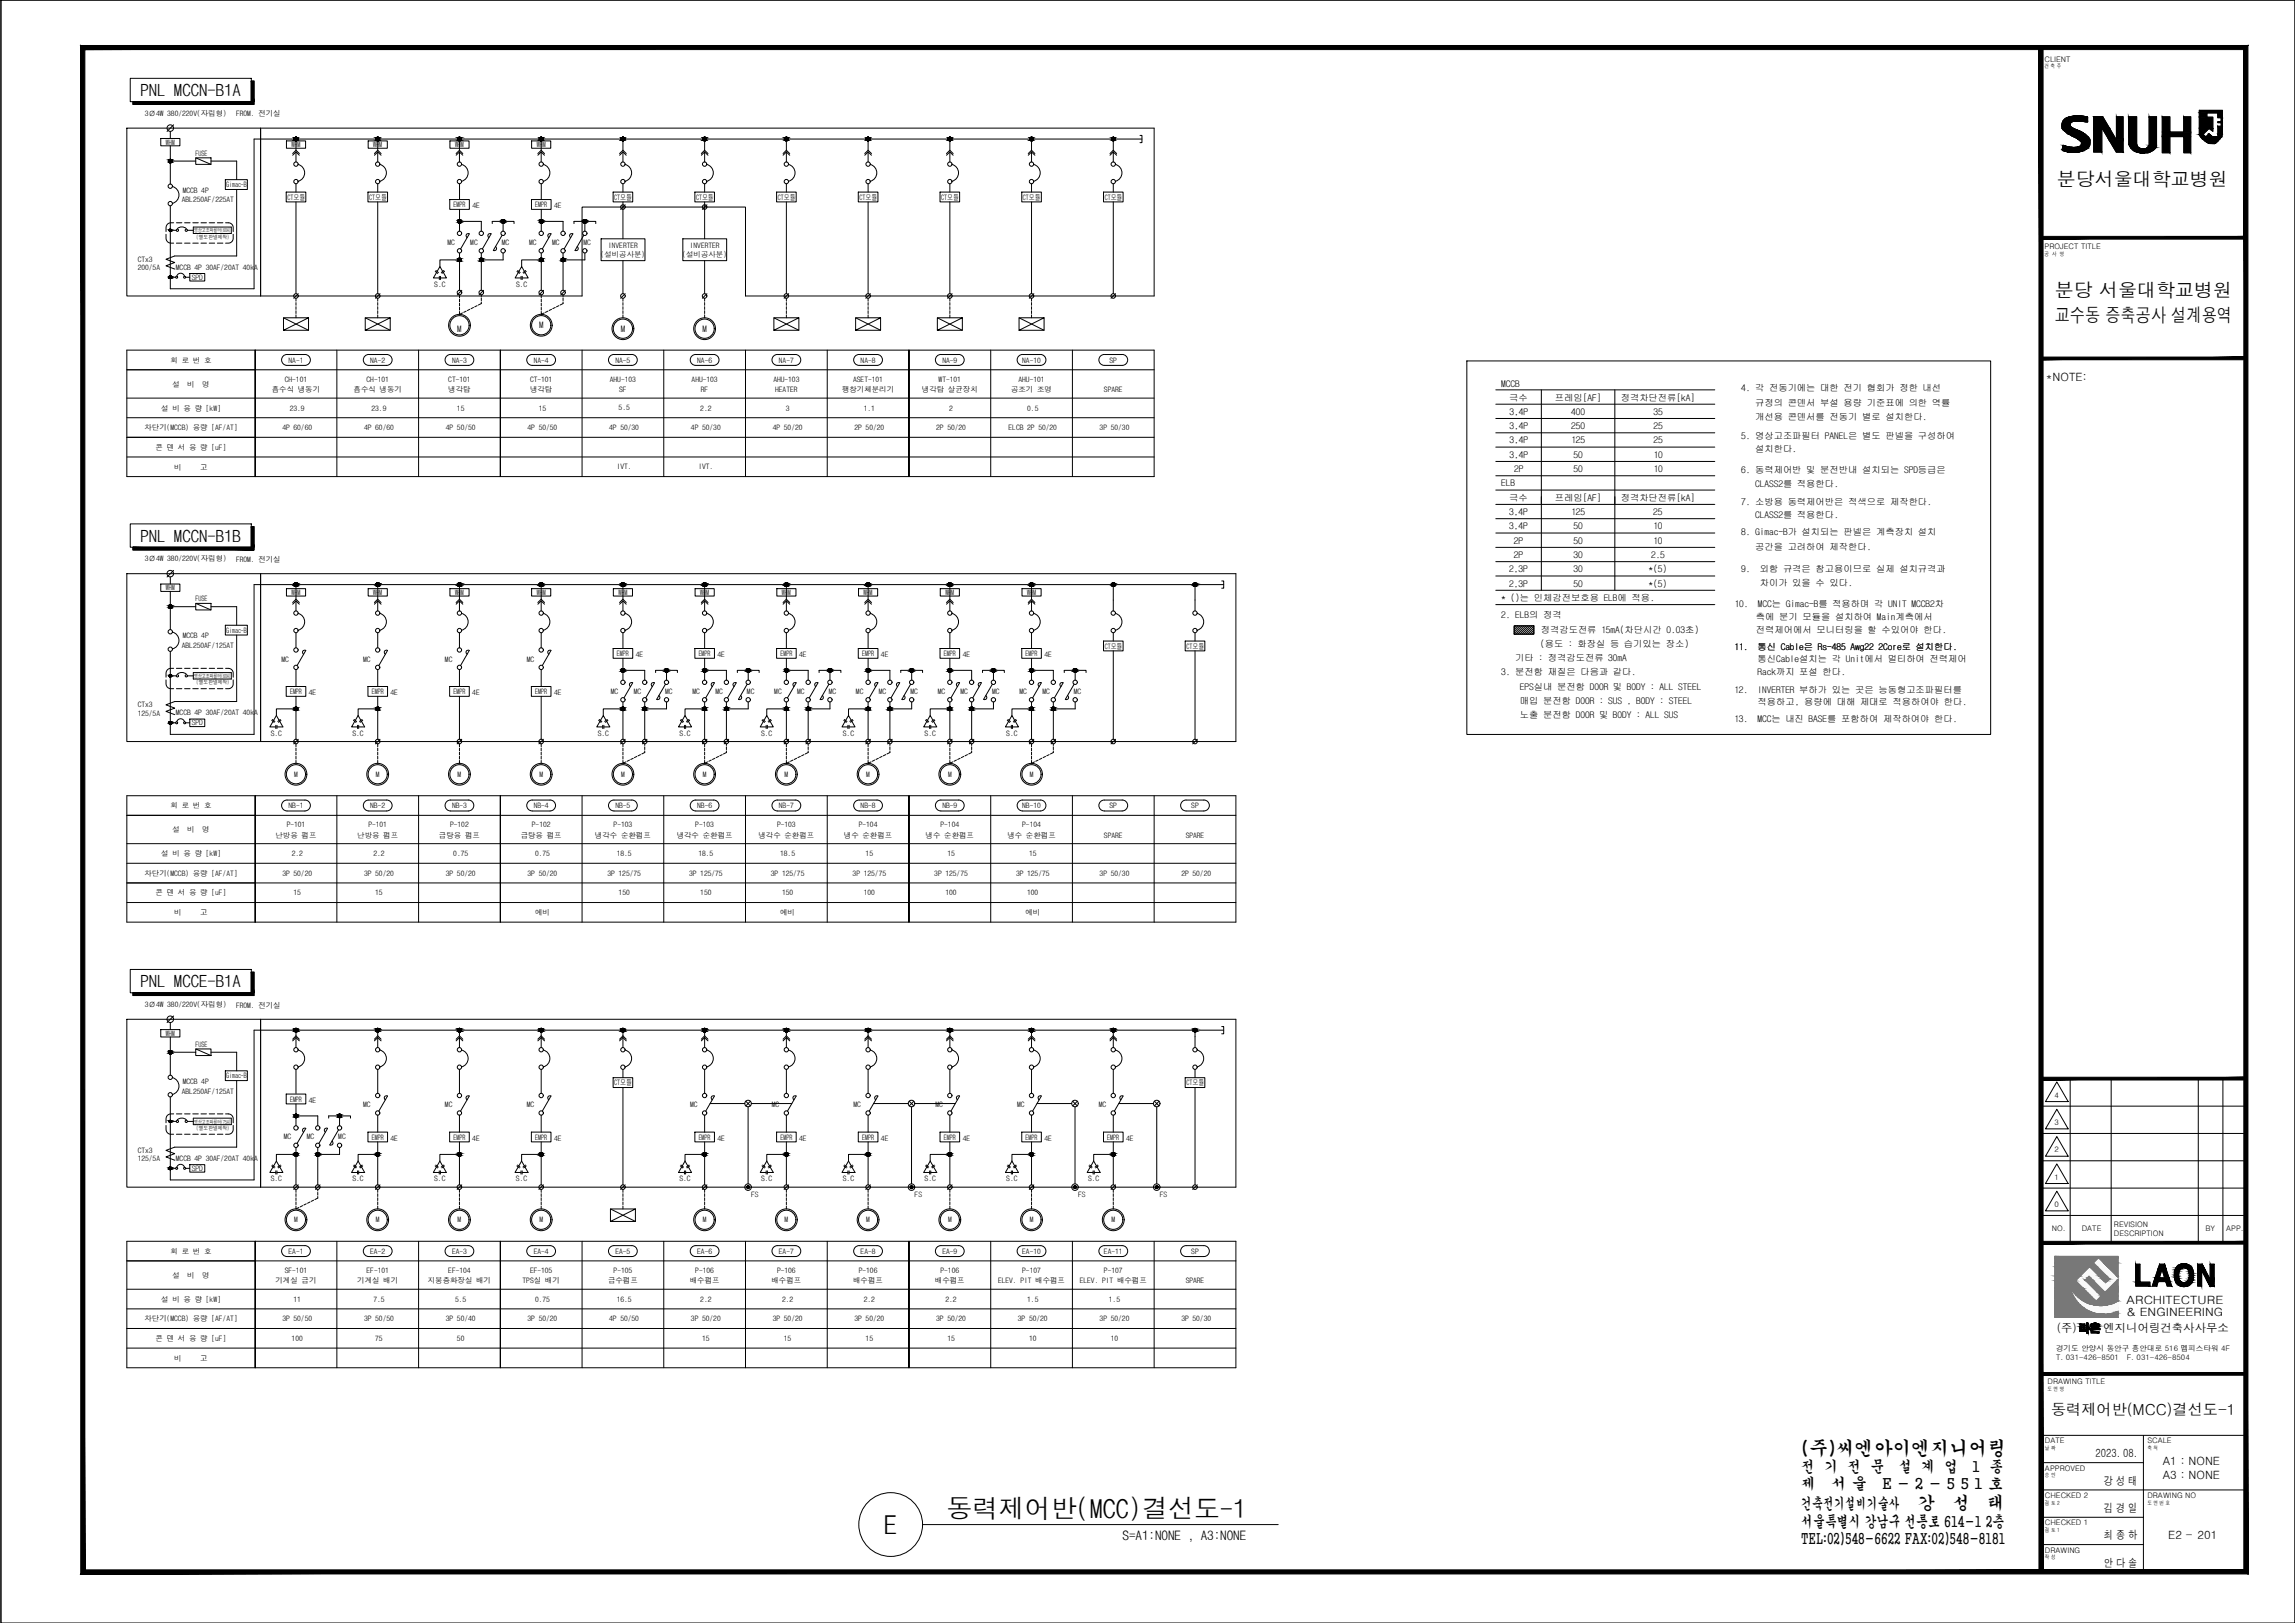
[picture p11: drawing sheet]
<svg xmlns="http://www.w3.org/2000/svg" width="420mm" height="297mm" viewBox="0 0 420 297" stroke-linecap="round" stroke-linejoin="round" font-family="sans-serif">
<defs><g id="words">
<g font-size="4.8">
<text x="161.9" y="280.8">E</text>
<text x="173.3" y="277.9">동력제어반(MCC)결선도-1</text>
</g>
<g font-size="3.5">
<text x="376.6" y="34">분당서울대학교병원</text>
<text x="376.2" y="58.9">교수동 증축공사 설계용역</text>
<text x="376.2" y="54.3">분당 서울대학교병원</text>
<text x="329.8" y="266.2">(주)씨엔아이엔지니어링</text>
</g>
<g font-size="3.2">
<text x="351.1" y="276.2">강</text>
<text x="357.5" y="276.2">성</text>
<text x="363.9" y="276.2">태</text>
</g>
<g font-size="3.1">
<text x="25.7" y="17.6">PNL MCCN-B1A</text>
<text x="25.7" y="99.1">PNL MCCN-B1B</text>
<text x="25.7" y="180.7">PNL MCCE-B1A</text>
</g>
<g font-size="2.8">
<text x="375.5" y="259">동력제어반(MCC)결선도-1</text>
<text x="329.8" y="269.4">전 기 전 문</text>
<text x="347.5" y="269.4">설 계 업</text>
<text x="361.1" y="269.4">1 종</text>
<text x="329.8" y="272.6">제</text>
<text x="335.3" y="272.6">서 울</text>
<text x="344.6" y="272.6">E - 2 - 5 5 1 호</text>
<text x="329.8" y="276.2">건축전기설비기술사</text>
<text x="329.8" y="279.4">서울특별시 강남구 선릉로 614-1 2층</text>
<text x="329.8" y="282.6">TEL:02)548-6622 FAX:02)548-8181</text>
</g>
<text font-size="2.4" x="205.5" y="281.9">S=A1:NONE , A3:NONE</text>
<g font-size="2.1">
<text x="374.6" y="69.7">*NOTE:</text>
<text x="389.3" y="238.6">ARCHITECTURE</text>
<text x="376.6" y="243.8">(주)</text>
<text x="385.1" y="243.8">엔지니어링건축사사무소</text>
<text x="389.3" y="240.8">&amp; ENGINEERING</text>
<text x="383.7" y="266.7">2023. 08.</text>
<text x="395.9" y="268.1">A1 : NONE</text>
<text x="385.2" y="271.7">강 성 태</text>
<text x="395.9" y="270.6">A3 : NONE</text>
<text x="385.2" y="276.7">김 경 일</text>
<text x="385.2" y="281.7">최 종 하</text>
<text x="397" y="281.6">E2 - 201</text>
<text x="385.2" y="286.7">안 다 솔</text>
</g>
<g font-size="1.7">
<text x="274.8" y="70.9">MCCB</text>
<text x="318.8" y="71.6">4. 각 전동기에는 대한 전기 협회가 정한 내선</text>
<text x="276.3" y="73.3">극수</text>
<text x="276.3" y="75.9">3,4P</text>
<text x="284.6" y="73.3">프레임[AF]</text>
<text x="287.7" y="75.9">400</text>
<text x="296.7" y="73.3">정격차단전류[kA]</text>
<text x="302.7" y="75.9">35</text>
<text x="321.3" y="76.9">개선용 콘덴서를 전동기 별로 설치한다.</text>
<text x="321.3" y="74.2">규정의 콘덴서 부설 용량 기준표에 의한 역률</text>
<text x="276.3" y="83.8">3,4P</text>
<text x="276.3" y="81.1">3,4P</text>
<text x="276.3" y="78.5">3,4P</text>
<text x="287.7" y="81.1">125</text>
<text x="287.7" y="78.5">250</text>
<text x="288.1" y="83.8">50</text>
<text x="302.7" y="83.8">10</text>
<text x="302.7" y="81.1">25</text>
<text x="302.7" y="78.5">25</text>
<text x="318.8" y="80.3">5. 영상고조파필터 PANEL은 별도 판넬을 구성하여</text>
<text x="321.3" y="82.7">설치한다.</text>
<text x="274.8" y="89">ELB</text>
<text x="277.2" y="86.4">2P</text>
<text x="288.1" y="86.4">50</text>
<text x="302.7" y="86.4">10</text>
<text x="318.8" y="86.7">6. 동력제어반 및 분전반내 설치되는 SPD등급은</text>
<text x="321.3" y="89">CLASS2를 적용한다.</text>
<text x="276.3" y="94.3">3,4P</text>
<text x="276.3" y="91.8">극수</text>
<text x="284.6" y="91.8">프레임[AF]</text>
<text x="287.6" y="94.3">125</text>
<text x="296.7" y="91.8">정격차단전류[kA]</text>
<text x="302.7" y="94.3">25</text>
<text x="318.8" y="92.5">7. 소방용 동력제어반은 적색으로 제작한다.</text>
<text x="321.3" y="94.8">CLASS2를 적용한다.</text>
<text x="276.3" y="96.9">3,4P</text>
<text x="277.2" y="99.5">2P</text>
<text x="288.1" y="99.5">50</text>
<text x="288.1" y="96.9">50</text>
<text x="302.7" y="99.5">10</text>
<text x="302.7" y="96.9">10</text>
<text x="318.8" y="98">8. Gimac-B가 설치되는 판넬은 계측장치 설치</text>
<text x="321.3" y="100.7">공간을 고려하여 제작한다.</text>
<text x="276.3" y="107.4">2,3P</text>
<text x="276.3" y="104.8">2,3P</text>
<text x="277.2" y="102.1">2P</text>
<text x="288.1" y="107.4">50</text>
<text x="288.1" y="104.8">30</text>
<text x="288.1" y="102.1">30</text>
<text x="301.8" y="107.4">*(5)</text>
<text x="301.8" y="104.7">*(5)</text>
<text x="302.3" y="102.1">2.5</text>
<text x="318.8" y="104.6">9.</text>
<text x="322.2" y="107.2">차이가 있을 수 있다.</text>
<text x="322.2" y="104.6">외함 규격은 참고용이므로 실제 설치규격과</text>
<text x="274.8" y="113.1">2. ELB의 정격</text>
<text x="274.8" y="110">* ()는 인체감전보호용 ELB에 적용.</text>
<text x="317.6" y="111.1">10.</text>
<text x="321.5" y="113.5">측에 분기 모듈을 설치하여 Main계측에서</text>
<text x="321.8" y="111.1">MCC는 Gimac-B를 적용하며 각 UNIT MCCB2차</text>
<text x="282" y="118.4">(용도 : 화장실 등 습기있는 장소)</text>
<text x="282.1" y="115.9">정격감도전류 15mA(차단시간 0.03초)</text>
<text x="317.5" y="118.9">11.</text>
<text x="321.5" y="115.8">전력제어에서 모니터링을 할 수있어야 한다.</text>
<text x="321.7" y="118.9">통신 Cable은 Rs-485 Awg22 2Core로 설치한다.</text>
<text x="274.8" y="123.6">3. 분전함 재질은 다음과 같다.</text>
<text x="277.4" y="121">기타 : 정격감도전류 30mA</text>
<text x="321.7" y="121.2">통신Cable설치는 각 Unit에서 멀티하여 전력제어</text>
<text x="321.7" y="123.6">Rack까지 포설 한다.</text>
<text x="278.3" y="126.2">EPS실내 분전함 DOOR 및 BODY : ALL STEEL</text>
<text x="278.3" y="128.8">매입 분전함 DOOR : SUS , BODY : STEEL</text>
<text x="278.3" y="131.5">노출 분전함 DOOR 및 BODY : ALL SUS</text>
<text x="317.5" y="126.8">12.</text>
<text x="321.7" y="126.8">INVERTER 부하가 있는 곳은 능동형고조파필터를</text>
<text x="321.8" y="129.1">적용하고, 용량에 대해 제대로 적용하여야 한다.</text>
<text x="317.5" y="132.1">13.</text>
<text x="321.7" y="132.1">MCC는 내진 BASE를 포함하여 제작하여야 한다.</text>
</g>
<g font-size="1.6">
<text x="83.7" y="60.7">M</text>
<text x="98.7" y="60.1">M</text>
<text x="113.6" y="60.7">M</text>
<text x="128.6" y="60.7">M</text>
</g>
<g font-size="1.4">
<text x="374.3" y="11.3">CLIENT</text>
<text x="26.5" y="21.2">3Ø4W 380/220V(자립형)</text>
<text x="43.2" y="21.3">FROM. 전기실</text>
<text x="30.4" y="26.5">WHM</text>
<text x="35.8" y="28.5">FUSE</text>
<text x="53.4" y="27">WHM</text>
<text x="68.3" y="27">WHM</text>
<text x="83.3" y="27">WHM</text>
<text x="98.3" y="27">WHM</text>
<text x="33.4" y="35.2">MCCB 4P</text>
<text x="41.4" y="34.3">Gimac-B</text>
<text x="33.3" y="37">ABL250AF/225AT</text>
<text x="52.6" y="36.6">CT모듈</text>
<text x="67.6" y="36.6">CT모듈</text>
<text x="83" y="37.9">EMPR</text>
<text x="86.5" y="38.1">4E</text>
<text x="98" y="37.9">EMPR</text>
<text x="101.4" y="38.1">4E</text>
<text x="112.5" y="36.6">CT모듈</text>
<text x="127.4" y="36.6">CT모듈</text>
<text x="142.4" y="36.6">CT모듈</text>
<text x="157.4" y="36.6">CT모듈</text>
<text x="172.3" y="36.6">CT모듈</text>
<text x="187.3" y="36.6">CT모듈</text>
<text x="202.2" y="36.6">CT모듈</text>
<text x="25.2" y="47.9">CTx3</text>
<text x="81.9" y="44.8">MC</text>
<text x="86.1" y="44.8">MC</text>
<text x="91.9" y="44.8">MC</text>
<text x="96.9" y="44.8">MC</text>
<text x="101.1" y="44.8">MC</text>
<text x="106.8" y="44.8">MC</text>
<text x="110" y="47">(설비공사분)</text>
<text x="111.3" y="45.5">INVERTER</text>
<text x="124.9" y="47">(설비공사분)</text>
<text x="126.3" y="45.5">INVERTER</text>
<text x="374.3" y="45.5">PROJECT TITLE</text>
<text x="25.2" y="49.4">200/5A</text>
<text x="32.2" y="49.4">MCCB 4P 30AF/20AT 40kA</text>
<text x="35.1" y="51.2">SPD</text>
<text x="79.5" y="52.5">S.C</text>
<text x="94.5" y="52.5">S.C</text>
<text x="31.2" y="66.4">회 로 번 호</text>
<text x="31.6" y="70.8">설</text>
<text x="34.3" y="70.8">비</text>
<text x="37" y="70.8">명</text>
<text x="49.8" y="71.8">흡수식 냉동기</text>
<text x="52.1" y="69.9">CH-101</text>
<text x="52.8" y="66.4">NA-1</text>
<text x="64.7" y="71.8">흡수식 냉동기</text>
<text x="67.1" y="69.9">CH-101</text>
<text x="67.8" y="66.4">NA-2</text>
<text x="82.1" y="71.8">냉각탑</text>
<text x="82.1" y="69.9">CT-101</text>
<text x="82.8" y="66.4">NA-3</text>
<text x="97" y="71.8">냉각탑</text>
<text x="97" y="69.9">CT-101</text>
<text x="97.7" y="66.4">NA-4</text>
<text x="111.7" y="69.9">AHU-103</text>
<text x="112.7" y="66.4">NA-5</text>
<text x="113.4" y="71.8">SF</text>
<text x="126.6" y="69.9">AHU-103</text>
<text x="127.6" y="66.4">NA-6</text>
<text x="128.3" y="71.8">RF</text>
<text x="141.6" y="69.9">AHU-103</text>
<text x="141.9" y="71.8">HEATER</text>
<text x="142.6" y="66.4">NA-7</text>
<text x="154.2" y="71.8">팽창기체분리기</text>
<text x="156.2" y="69.9">ASET-101</text>
<text x="157.6" y="66.4">NA-8</text>
<text x="168.8" y="71.8">냉각탑 살균장치</text>
<text x="171.8" y="69.9">WT-101</text>
<text x="172.5" y="66.4">NA-9</text>
<text x="185.1" y="71.8">공조기 조명</text>
<text x="186.5" y="69.9">AHU-101</text>
<text x="187.1" y="66.4">NA-10</text>
<text x="202.1" y="71.8">SPARE</text>
<text x="203.1" y="66.4">SP</text>
<text x="29.5" y="75.1">설 비 용 량 [kW]</text>
<text x="53.1" y="75.1">23.9</text>
<text x="68" y="75.1">23.9</text>
<text x="83.7" y="75.1">15</text>
<text x="98.6" y="75.1">15</text>
<text x="113.3" y="75.1">5.5</text>
<text x="128.2" y="75.1">2.2</text>
<text x="143.9" y="75.1">3</text>
<text x="158.1" y="75.1">1.1</text>
<text x="173.8" y="75.1">2</text>
<text x="188.1" y="75.1">0.5</text>
<text x="26.4" y="78.7">차단기(MCCB) 용량 [AF/AT]</text>
<text x="28.5" y="82.3">콘 덴 서 용 량 [uF]</text>
<text x="51.7" y="78.7">4P 60/60</text>
<text x="66.7" y="78.7">4P 60/60</text>
<text x="81.6" y="78.7">4P 50/50</text>
<text x="96.6" y="78.7">4P 50/50</text>
<text x="111.5" y="78.7">4P 50/30</text>
<text x="126.5" y="78.7">4P 50/30</text>
<text x="141.5" y="78.7">4P 50/20</text>
<text x="156.4" y="78.7">2P 50/20</text>
<text x="171.4" y="78.7">2P 50/20</text>
<text x="184.6" y="78.7">ELCB 2P 50/20</text>
<text x="201.3" y="78.7">3P 50/30</text>
<text x="31.9" y="85.9">비</text>
<text x="36.7" y="85.9">고</text>
<text x="112.9" y="85.9">IVT.</text>
<text x="127.9" y="85.9">IVT.</text>
<text x="26.5" y="102.7">3Ø4W 380/220V(자립형)</text>
<text x="43.2" y="102.9">FROM. 전기실</text>
<text x="30.4" y="108.1">WHM</text>
<text x="35.8" y="110">FUSE</text>
<text x="53.4" y="108.9">WHM</text>
<text x="68.3" y="108.9">WHM</text>
<text x="83.3" y="108.9">WHM</text>
<text x="98.3" y="108.9">WHM</text>
<text x="113.2" y="108.9">WHM</text>
<text x="128.2" y="108.9">WHM</text>
<text x="143.2" y="108.9">WHM</text>
<text x="158.1" y="108.9">WHM</text>
<text x="173.1" y="108.9">WHM</text>
<text x="188" y="108.9">WHM</text>
<text x="33.3" y="118.6">ABL250AF/125AT</text>
<text x="33.4" y="116.8">MCCB 4P</text>
<text x="41.4" y="115.8">Gimac-B</text>
<text x="202.2" y="118.7">CT모듈</text>
<text x="217.2" y="118.7">CT모듈</text>
<text x="51.5" y="121.1">MC</text>
<text x="66.5" y="121.1">MC</text>
<text x="81.5" y="121.1">MC</text>
<text x="96.4" y="121.1">MC</text>
<text x="113" y="120.1">EMPR</text>
<text x="116.4" y="120.3">4E</text>
<text x="127.9" y="120.1">EMPR</text>
<text x="131.4" y="120.3">4E</text>
<text x="142.9" y="120.1">EMPR</text>
<text x="146.3" y="120.3">4E</text>
<text x="157.8" y="120.1">EMPR</text>
<text x="161.3" y="120.3">4E</text>
<text x="172.8" y="120.1">EMPR</text>
<text x="176.2" y="120.3">4E</text>
<text x="187.8" y="120.1">EMPR</text>
<text x="191.2" y="120.3">4E</text>
<text x="25.2" y="131">125/5A</text>
<text x="25.2" y="129.4">CTx3</text>
<text x="32.2" y="130.9">MCCB 4P 30AF/20AT 40kA</text>
<text x="53.1" y="127">EMPR</text>
<text x="56.5" y="127.3">4E</text>
<text x="68.1" y="127">EMPR</text>
<text x="71.5" y="127.3">4E</text>
<text x="83" y="127">EMPR</text>
<text x="86.5" y="127.3">4E</text>
<text x="98" y="127">EMPR</text>
<text x="101.4" y="127.3">4E</text>
<text x="111.8" y="127">MC</text>
<text x="116" y="127">MC</text>
<text x="121.8" y="127">MC</text>
<text x="126.8" y="127">MC</text>
<text x="131" y="127">MC</text>
<text x="136.7" y="127">MC</text>
<text x="141.8" y="127">MC</text>
<text x="145.9" y="127">MC</text>
<text x="151.7" y="127">MC</text>
<text x="156.7" y="127">MC</text>
<text x="160.9" y="127">MC</text>
<text x="166.7" y="127">MC</text>
<text x="171.7" y="127">MC</text>
<text x="175.9" y="127">MC</text>
<text x="181.6" y="127">MC</text>
<text x="186.6" y="127">MC</text>
<text x="190.8" y="127">MC</text>
<text x="196.6" y="127">MC</text>
<text x="35.1" y="132.8">SPD</text>
<text x="49.6" y="134.6">S.C</text>
<text x="64.5" y="134.6">S.C</text>
<text x="109.4" y="134.6">S.C</text>
<text x="124.4" y="134.6">S.C</text>
<text x="139.4" y="134.6">S.C</text>
<text x="154.3" y="134.6">S.C</text>
<text x="169.3" y="134.6">S.C</text>
<text x="184.2" y="134.6">S.C</text>
<text x="53.8" y="142.2">M</text>
<text x="68.8" y="142.2">M</text>
<text x="83.8" y="142.2">M</text>
<text x="98.7" y="142.2">M</text>
<text x="113.7" y="142.2">M</text>
<text x="128.7" y="142.2">M</text>
<text x="143.6" y="142.2">M</text>
<text x="158.6" y="142.2">M</text>
<text x="173.6" y="142.2">M</text>
<text x="188.5" y="142.2">M</text>
<text x="31.2" y="148">회 로 번 호</text>
<text x="52.8" y="147.9">NB-1</text>
<text x="67.8" y="147.9">NB-2</text>
<text x="82.8" y="147.9">NB-3</text>
<text x="97.7" y="147.9">NB-4</text>
<text x="112.7" y="147.9">NB-5</text>
<text x="127.6" y="147.9">NB-6</text>
<text x="142.6" y="147.9">NB-7</text>
<text x="157.6" y="147.9">NB-8</text>
<text x="172.5" y="147.9">NB-9</text>
<text x="187.1" y="147.9">NB-10</text>
<text x="203.1" y="147.9">SP</text>
<text x="218.1" y="147.9">SP</text>
<text x="31.6" y="152.3">설</text>
<text x="34.3" y="152.3">비</text>
<text x="37" y="152.3">명</text>
<text x="50.4" y="153.3">난방용 펌프</text>
<text x="52.5" y="151.4">P-101</text>
<text x="65.4" y="153.3">난방용 펌프</text>
<text x="67.4" y="151.4">P-101</text>
<text x="80.4" y="153.3">급탕용 펌프</text>
<text x="82.4" y="151.4">P-102</text>
<text x="95.3" y="153.3">급탕용 펌프</text>
<text x="97.4" y="151.4">P-102</text>
<text x="108.9" y="153.3">냉각수 순환펌프</text>
<text x="112.3" y="151.4">P-103</text>
<text x="123.9" y="153.3">냉각수 순환펌프</text>
<text x="127.3" y="151.4">P-103</text>
<text x="138.9" y="153.3">냉각수 순환펌프</text>
<text x="142.3" y="151.4">P-103</text>
<text x="154.5" y="153.3">냉수 순환펌프</text>
<text x="157.2" y="151.4">P-104</text>
<text x="169.5" y="153.3">냉수 순환펌프</text>
<text x="172.2" y="151.4">P-104</text>
<text x="184.4" y="153.3">냉수 순환펌프</text>
<text x="187.1" y="151.4">P-104</text>
<text x="202.1" y="153.3">SPARE</text>
<text x="217.1" y="153.3">SPARE</text>
<text x="26.4" y="160.3">차단기(MCCB) 용량 [AF/AT]</text>
<text x="29.5" y="156.7">설 비 용 량 [kW]</text>
<text x="51.7" y="160.3">3P 50/20</text>
<text x="53.4" y="156.7">2.2</text>
<text x="66.7" y="160.3">3P 50/20</text>
<text x="68.4" y="156.7">2.2</text>
<text x="81.6" y="160.3">3P 50/20</text>
<text x="83" y="156.7">0.75</text>
<text x="96.6" y="160.3">3P 50/20</text>
<text x="97.9" y="156.7">0.75</text>
<text x="111.2" y="160.3">3P 125/75</text>
<text x="112.9" y="156.7">18.5</text>
<text x="126.2" y="160.3">3P 125/75</text>
<text x="127.9" y="156.7">18.5</text>
<text x="141.1" y="160.3">3P 125/75</text>
<text x="142.8" y="156.7">18.5</text>
<text x="156.1" y="160.3">3P 125/75</text>
<text x="158.5" y="156.7">15</text>
<text x="171" y="160.3">3P 125/75</text>
<text x="173.4" y="156.7">15</text>
<text x="186" y="160.3">3P 125/75</text>
<text x="188.4" y="156.7">15</text>
<text x="201.3" y="160.3">3P 50/30</text>
<text x="216.3" y="160.3">2P 50/20</text>
<text x="28.5" y="163.9">콘 덴 서 용 량 [uF]</text>
<text x="31.9" y="167.5">비</text>
<text x="36.7" y="167.5">고</text>
<text x="53.7" y="163.9">15</text>
<text x="68.7" y="163.9">15</text>
<text x="97.9" y="167.5">예비</text>
<text x="113.3" y="163.9">150</text>
<text x="128.2" y="163.9">150</text>
<text x="142.8" y="167.5">예비</text>
<text x="143.2" y="163.9">150</text>
<text x="158.1" y="163.9">100</text>
<text x="173.1" y="163.9">100</text>
<text x="187.7" y="167.5">예비</text>
<text x="188.1" y="163.9">100</text>
<text x="26.5" y="184.2">3Ø4W 380/220V(자립형)</text>
<text x="43.2" y="184.4">FROM. 전기실</text>
<text x="30.4" y="189.6">WHM</text>
<text x="35.8" y="191.6">FUSE</text>
<text x="41.4" y="197.4">Gimac-B</text>
<text x="33.3" y="200.1">ABL250AF/125AT</text>
<text x="33.4" y="198.3">MCCB 4P</text>
<text x="53.1" y="201.6">EMPR</text>
<text x="56.5" y="201.9">4E</text>
<text x="66.5" y="202.7">MC</text>
<text x="81.5" y="202.7">MC</text>
<text x="96.4" y="202.7">MC</text>
<text x="112.5" y="198.6">CT모듈</text>
<text x="126.4" y="202.7">MC</text>
<text x="141.3" y="202.7">MC</text>
<text x="156.3" y="202.7">MC</text>
<text x="171.2" y="202.7">MC</text>
<text x="186.2" y="202.7">MC</text>
<text x="201.2" y="202.7">MC</text>
<text x="217.2" y="198.6">CT모듈</text>
<text x="376.2" y="200.9">4</text>
<text x="52" y="208.5">MC</text>
<text x="56.2" y="208.5">MC</text>
<text x="61.9" y="208.5">MC</text>
<text x="68.1" y="208.6">EMPR</text>
<text x="71.5" y="208.8">4E</text>
<text x="83" y="208.6">EMPR</text>
<text x="86.5" y="208.8">4E</text>
<text x="98" y="208.6">EMPR</text>
<text x="101.4" y="208.8">4E</text>
<text x="127.9" y="208.6">EMPR</text>
<text x="131.4" y="208.8">4E</text>
<text x="142.9" y="208.6">EMPR</text>
<text x="146.3" y="208.8">4E</text>
<text x="157.8" y="208.6">EMPR</text>
<text x="161.3" y="208.8">4E</text>
<text x="172.8" y="208.6">EMPR</text>
<text x="176.2" y="208.8">4E</text>
<text x="187.8" y="208.6">EMPR</text>
<text x="191.2" y="208.8">4E</text>
<text x="202.7" y="208.6">EMPR</text>
<text x="206.2" y="208.8">4E</text>
<text x="376.2" y="205.9">3</text>
<text x="25.2" y="211">CTx3</text>
<text x="25.2" y="212.5">125/5A</text>
<text x="32.2" y="212.5">MCCB 4P 30AF/20AT 40kA</text>
<text x="35.1" y="214.3">SPD</text>
<text x="376.2" y="215.9">1</text>
<text x="376.2" y="210.9">2</text>
<text x="49.6" y="216.2">S.C</text>
<text x="64.5" y="216.2">S.C</text>
<text x="79.5" y="216.2">S.C</text>
<text x="94.5" y="216.2">S.C</text>
<text x="124.4" y="216.2">S.C</text>
<text x="137.5" y="219">FS</text>
<text x="139.4" y="216.2">S.C</text>
<text x="154.3" y="216.2">S.C</text>
<text x="167.4" y="219">FS</text>
<text x="169.3" y="216.2">S.C</text>
<text x="184.2" y="216.2">S.C</text>
<text x="197.4" y="219">FS</text>
<text x="199.2" y="216.2">S.C</text>
<text x="212.3" y="219">FS</text>
<text x="376.2" y="220.9">0</text>
<text x="53.8" y="223.7">M</text>
<text x="68.8" y="223.7">M</text>
<text x="83.8" y="223.7">M</text>
<text x="98.7" y="223.7">M</text>
<text x="128.7" y="223.7">M</text>
<text x="143.6" y="223.7">M</text>
<text x="158.6" y="223.7">M</text>
<text x="173.6" y="223.7">M</text>
<text x="188.5" y="223.7">M</text>
<text x="203.5" y="223.7">M</text>
<text x="375.6" y="225.3">NO.</text>
<text x="381.1" y="225.3">DATE</text>
<text x="387" y="226.1">DESCRIPTION</text>
<text x="387" y="224.6">REVISION</text>
<text x="403.8" y="225.3">BY</text>
<text x="407.6" y="225.3">APP.</text>
<text x="31.2" y="229.5">회 로 번 호</text>
<text x="31.6" y="233.9">설</text>
<text x="34.3" y="233.9">비</text>
<text x="37" y="233.9">명</text>
<text x="52.1" y="233">SF-101</text>
<text x="52.8" y="229.5">EA-1</text>
<text x="67.1" y="233">EF-101</text>
<text x="67.8" y="229.5">EA-2</text>
<text x="82.1" y="233">EF-104</text>
<text x="82.8" y="229.5">EA-3</text>
<text x="97" y="233">EF-105</text>
<text x="97.7" y="229.5">EA-4</text>
<text x="112.3" y="233">P-105</text>
<text x="112.7" y="229.5">EA-5</text>
<text x="127.3" y="233">P-106</text>
<text x="127.6" y="229.5">EA-6</text>
<text x="142.3" y="233">P-106</text>
<text x="142.6" y="229.5">EA-7</text>
<text x="157.2" y="233">P-106</text>
<text x="157.6" y="229.5">EA-8</text>
<text x="172.2" y="233">P-106</text>
<text x="172.5" y="229.5">EA-9</text>
<text x="187.1" y="233">P-107</text>
<text x="187.1" y="229.5">EA-10</text>
<text x="202.1" y="233">P-107</text>
<text x="202.1" y="229.5">EA-11</text>
<text x="218.1" y="229.5">SP</text>
<text x="29.5" y="238.2">설 비 용 량 [kW]</text>
<text x="50.4" y="234.9">기계실 급기</text>
<text x="53.7" y="238.2">11</text>
<text x="65.4" y="234.9">기계실 배기</text>
<text x="68.4" y="238.2">7.5</text>
<text x="78.3" y="234.8">지붕층화장실 배기</text>
<text x="83.3" y="238.2">5.5</text>
<text x="95.7" y="234.9">TPS실 배기</text>
<text x="97.9" y="238.2">0.75</text>
<text x="111.3" y="234.9">급수펌프</text>
<text x="112.9" y="238.2">16.5</text>
<text x="126.3" y="234.9">배수펌프</text>
<text x="128.2" y="238.2">2.2</text>
<text x="141.2" y="234.9">배수펌프</text>
<text x="143.2" y="238.2">2.2</text>
<text x="156.2" y="234.9">배수펌프</text>
<text x="158.1" y="238.2">2.2</text>
<text x="171.2" y="234.9">배수펌프</text>
<text x="173.1" y="238.2">2.2</text>
<text x="182.7" y="234.9">ELEV. PIT 배수펌프</text>
<text x="188.1" y="238.2">1.5</text>
<text x="197.7" y="234.9">ELEV. PIT 배수펌프</text>
<text x="203" y="238.2">1.5</text>
<text x="217.1" y="234.9">SPARE</text>
<text x="26.4" y="241.8">차단기(MCCB) 용량 [AF/AT]</text>
<text x="28.5" y="245.4">콘 덴 서 용 량 [uF]</text>
<text x="51.7" y="241.8">3P 50/50</text>
<text x="53.4" y="245.4">100</text>
<text x="66.7" y="241.8">3P 50/50</text>
<text x="68.7" y="245.4">75</text>
<text x="81.6" y="241.8">3P 50/40</text>
<text x="83.7" y="245.4">50</text>
<text x="96.6" y="241.8">3P 50/20</text>
<text x="111.5" y="241.8">4P 50/50</text>
<text x="126.5" y="241.8">3P 50/20</text>
<text x="128.6" y="245.4">15</text>
<text x="141.5" y="241.8">3P 50/20</text>
<text x="143.5" y="245.4">15</text>
<text x="156.4" y="241.8">3P 50/20</text>
<text x="158.5" y="245.4">15</text>
<text x="171.4" y="241.8">3P 50/20</text>
<text x="173.4" y="245.4">15</text>
<text x="186.4" y="241.8">3P 50/20</text>
<text x="188.4" y="245.4">10</text>
<text x="201.3" y="241.8">3P 50/20</text>
<text x="203.4" y="245.4">10</text>
<text x="216.3" y="241.8">3P 50/30</text>
<text x="31.9" y="249">비</text>
<text x="36.7" y="249">고</text>
<text x="376.4" y="248.9">T. 031-426-8501</text>
<text x="376.4" y="247.3">경기도 안양시 동안구 흥안대로 516 멤피스타워 4F</text>
<text x="389.3" y="248.9">F. 031-426-8504</text>
<text x="374.9" y="253.3">DRAWING TITLE</text>
<text x="374.4" y="269.2">APPROVED</text>
<text x="374.4" y="264.1">DATE</text>
<text x="393.1" y="264.1">SCALE</text>
<text x="374.4" y="274.1">CHECKED 2</text>
<text x="393.1" y="274.1">DRAWING NO</text>
<text x="374.4" y="279.2">CHECKED 1</text>
<text x="374.4" y="284.1">DRAWING</text>
</g>
<g font-size="1">
<text x="374.3" y="12.5">건 축 주</text>
<text x="35.5" y="42.5">영상고조파필터(60A)</text>
<text x="36" y="43.7">(별도판넬제작)</text>
<text x="374.3" y="46.8">공 사 명</text>
<text x="35.5" y="124.1">영상고조파필터(60A)</text>
<text x="36" y="125.3">(별도판넬제작)</text>
<text x="35.5" y="205.6">영상고조파필터(75A)</text>
<text x="36" y="206.8">(별도판넬제작)</text>
<text x="374.9" y="254.5">도 면 명</text>
<text x="374.4" y="265.4">날 짜</text>
<text x="393.1" y="265.4">축 척</text>
<text x="374.4" y="275.4">검 토 2</text>
<text x="374.4" y="270.4">승 인</text>
<text x="393.1" y="275.4">도 면 번 호</text>
<text x="374.4" y="280.4">검 토 1</text>
<text x="374.4" y="285.4">작 성</text>
</g>
</g></defs>
<!-- layer: E-WIRE -->
<path d="M268.5 66.1h95.9v68.3h-95.9z" fill="none" stroke="#000" stroke-width=".18"/>
<!-- layer: NOTE -->
<g fill="none" stroke="#000" stroke-width=".18">
<path d="M273.8 74h40.1M273.8 76.6h40.1M273.8 79.2h40.1M273.8 71.3h40.1M282.2 71.3v36.7M295.6 71.3v36.7M273.8 81.8h40.1M273.8 84.5h40.1M273.8 87.1h40.1M273.8 89.7h40.1M273.8 92.3h40.1M273.8 94.9h40.1"/>
<path d="M273.8 97.6h40.1M273.8 100.2h40.1M273.8 102.8h40.1M273.8 105.4h40.1M273.8 108h40.1M273.8 110.7h40.1M277.2 114.5h3.6v1.6h-3.6zM277.5 114.5l-.3 .4M277.9 114.5l-.7 .7M278.3 114.5l-1.1 1.1M278.6 114.5l-1.4 1.5M279 114.5l-1.5 1.6"/>
<path d="M279.4 114.5l-1.5 1.6M279.7 114.5l-1.5 1.6M280.1 114.5l-1.5 1.6M280.5 114.5l-1.5 1.6M280.8 114.6l-1.5 1.5M280.8 115l-1.1 1.1M280.8 115.3l-.7 .8M280.8 115.7l-.4 .4"/>
</g>
<!-- layer: E-TXT -->
<path d="M35.4 41.6h6.9v1.1h-6.9zM277.2 114.5h3.6v1.6h-3.6zM35.4 124.3v-1.2h6.9v1.2M35.4 124.3h6.9M35.4 204.6h6.9M35.4 204.7v1.1h6.9v-1.1" fill="none" stroke="#000" stroke-width=".18"/>
<!-- layer: ELEC -->
<g fill="none" stroke="#000" stroke-width=".18">
<path d="M23.8 14.3h22.2v4.3h-22.2zM29.4 25.3h3.5v1.4h-3.5zM31.2 24.1v1.2M31.2 26.7v7M31.2 29.5h4.6M31.6 34.1a1.59 1.59 0 0 1 1.2 1.6 1.59 1.59 0 0 1-1.2 1.5M31.8 22.8l-1.2 1.3M35.8 28.9h2.8v1.2h-2.8zM35.8 28.9l2.8 1.2M38.6 29.5h4.7v3.4M41.3 32.9h4v1.8h-4zM43.3 34.7v12.1h-11.3l-1.6 .7 1.6 .5-1.6 .6 1.6 .6"/>
<path d="M46.5 25.4v27.4h-15.3v-15.1M52.4 35.2h3.6v1.8h-3.6zM52.4 25.8h3.5v1.3h-3.5zM54.2 25.4v2.1M54.2 27.8v1.9M54.2 33.6v1.6M54.2 37v16.7M54.2 27.8l.6 .6M54.2 27.5l.6 .6M54.2 27.8l-.6 .6M54.2 27.5l-.6 .6M54.6 30.1a1.59 1.59 0 0 1 1.2 1.5 1.59 1.59 0 0 1-1.2 1.6"/>
<path d="M67.4 35.2h3.6v1.8h-3.6zM67.4 25.8h3.5v1.3h-3.5zM69.2 25.4v2.1M69.2 27.8v1.9M69.2 33.6v1.6M69.2 37v16.7M69.2 27.8l.6 .6M69.2 27.5l.6 .6M69.2 27.8l-.7 .6M69.2 27.5l-.7 .6M69.5 30.1a1.59 1.59 0 0 1 1.2 1.5 1.59 1.59 0 0 1-1.2 1.6M82.3 36.5h3.6v1.8h-3.6z"/>
<path d="M82.4 25.8h3.5v1.3h-3.5zM84.1 25.4v2.1M84.1 27.8v1.9M84.1 27.8l.6 .6M84.1 27.5l.6 .6M84.1 27.8l-.6 .6M84.1 27.5l-.6 .6M84.1 33.6v2.8M84.1 38.3v4M84.5 30.1a1.59 1.59 0 0 1 1.2 1.5 1.59 1.59 0 0 1-1.2 1.6M97.3 36.5h3.6v1.8h-3.6zM97.3 25.8h3.5v1.3h-3.5z"/>
<path d="M99.1 25.4v2.1M99.1 27.8v1.9M99.1 27.8l.6 .6M99.1 27.5l.6 .6M99.1 27.8l-.6 .6M99.1 27.5l-.6 .6M99.1 33.6v2.8M99.1 38.3v4M99.5 30.1a1.59 1.59 0 0 1 1.2 1.5 1.59 1.59 0 0 1-1.2 1.6M112.2 35.2h3.6v1.8h-3.6zM114 25.4v2.1M114 27.8v1.9"/>
<path d="M114 33.6v1.6M114 37v6.7M114 27.8l.6 .6M114 27.5l.6 .6M114 27.8l-.6 .6M114 27.5l-.6 .6M114.4 30.1a1.59 1.59 0 0 1 1.2 1.5 1.59 1.59 0 0 1-1.2 1.6M114.5 37.5l-.9 .8M127.2 35.2h3.6v1.8h-3.6zM129 25.4v2.1M129 27.8v1.9M129 33.6v1.6"/>
<path d="M129 37v6.7M129 27.8l.6 .6M129 27.5l.6 .6M129 27.8l-.6 .6M129 27.5l-.6 .6M129.4 30.1a1.59 1.59 0 0 1 1.2 1.5 1.59 1.59 0 0 1-1.2 1.6M129.4 37.5l-.8 .8M142.2 35.2h3.6v1.8h-3.6zM144 25.4v2.1M144 27.8v1.9M144 33.6v1.6M144 37v16.7"/>
<path d="M144 27.8l.6 .6M144 27.5l.6 .6M144 27.8l-.6 .6M144 27.5l-.6 .6M144.4 30.1a1.59 1.59 0 0 1 1.2 1.5 1.59 1.59 0 0 1-1.2 1.6M157.1 35.2h3.6v1.8h-3.6zM158.9 25.4v2.1M158.9 27.8v1.9M158.9 33.6v1.6M158.9 37v16.7M158.9 27.8l.6 .6M158.9 27.5l.6 .6"/>
<path d="M158.9 27.8l-.6 .6M158.9 27.5l-.6 .6M159.3 30.1a1.59 1.59 0 0 1 1.2 1.5 1.59 1.59 0 0 1-1.2 1.6M172.1 35.2h3.6v1.8h-3.6zM173.9 25.4v2.1M173.9 27.8v1.9M173.9 33.6v1.6M173.9 37v16.7M173.9 27.8l.6 .6M173.9 27.5l.6 .6M173.9 27.8l-.6 .6M173.9 27.5l-.6 .6"/>
<path d="M174.3 30.1a1.59 1.59 0 0 1 1.2 1.5 1.59 1.59 0 0 1-1.2 1.6M187.1 35.2h3.5v1.8h-3.5zM188.8 25.4v2.1M188.8 27.8v1.9M188.8 33.6v1.6M188.8 37v16.7M188.8 27.8l.7 .6M188.8 27.5l.7 .6M188.8 27.8l-.6 .6M188.8 27.5l-.6 .6M189.2 30.1a1.59 1.59 0 0 1 1.2 1.5 1.59 1.59 0 0 1-1.2 1.6M202 35.2h3.6v1.8h-3.6z"/>
<path d="M203.2 28.1l.6-.6 .6 .6M203.8 25.4v2.3M203.8 33.6v1.6M203.8 37v16.7M203.8 27.8l-.6 .6M204.2 30.1a1.59 1.59 0 0 1 1.2 1.5 1.59 1.59 0 0 1-1.2 1.6M204.4 28.4l-.6-.6v1.9M30.4 42.9v.7a1.02 1.02 0 0 0 1.4 .9M31.2 50.7h1M31.8 40.8h-.5a.88 .88 0 0 0-.9 .9v.7M32.3 44.5h1M32.3 40.8h1"/>
<path d="M32.4 50.6a.74 .74 0 0 1 .7-.6 .74 .74 0 0 1 .7 .6M33.8 44.5h1M33.8 40.8h1M34 50.7h.7M34.7 50.1h2.8v1.3h-2.8zM35.3 44.5h1M35.3 40.8h1M36.8 44.5h1M36.8 40.8h1M38.3 44.5h1M38.3 40.8h1M39.8 44.5h1"/>
<path d="M39.8 40.8h1M41.3 40.8a1.03 1.03 0 0 1 1.4 .9v.7M42.7 42.9v.7a.88 .88 0 0 1-.9 .9h-.5M51.9 58.2l4.6 2.2M54.2 54.6v.5M54.2 55.4v.5M54.2 56.1v.5M54.2 56.9v.5M54.2 57.6v.6M54.6 53.7l-.8 .9M56.5 58.2l-4.6 2.2v-2.2h4.6v2.2h-4.6M66.9 58.2l4.5 2.2"/>
<path d="M69.2 54.6v.5M69.2 55.4v.5M69.2 56.1v.5M69.2 56.9v.5M69.2 57.6v.6M69.6 53.7l-.9 .9M71.4 58.2l-4.5 2.2v-2.2h4.5v2.2h-4.5M79.7 49.7l.4 .3M79.8 49.5l.5 .4M79.9 49.9l-.6 1h1.1M80.4 50.6v.6M80.6 50.6v.6"/>
<path d="M81 49.7l-.5-.9-.5 .9M81.2 49.8l.5 1.1h-1.1M81.3 49.5l-.5 .4M81.4 49.7l-.5 .3M84.1 57v.5l.6-.2M84.1 47.6h-3.6v1.2M84.1 46.3v6.8M84.1 54v.5M84.1 54.8v.5M84.1 55.5v.5M84.1 56.3v.5M84.1 40.5h4v1.8"/>
<path d="M84.6 53.1l-.9 .9M85.3 56.9l-.4 .3M85.5 43.5a.4 .4 0 0 1-.1-.6 .4 .4 0 0 1 .5-.1l-1.6 2.8M86 56.6l-.4 .2M86.7 56.3l-.5 .2M87.4 55.9l-.5 .3M88.1 46.3v6.8M88.1 54v.3M88.1 54.5v.5M88.1 55.3v.3l-.5 .2M88.5 53.1l-.8 .9M89.9 42.8a.4 .4 0 0 0-.5 .1 .4 .4 0 0 0 .1 .6"/>
<path d="M89.9 42.8l-1.6 2.8M90.1 40.9v-.4h4v.4M91.9 43.1l-1.6 2.7a.4 .4 0 0 0 .6-.1 .4 .4 0 0 0-.2-.6M92.1 46.3v1.3h-4M92.1 40.5v1.8M94.6 49.7l.5 .3M94.8 49.5l.4 .4M94.9 49.9l-.6 1h1.1M95.4 50.6v.6M95.6 50.6v.6M96 49.7l-.5-.9-.5 .9M96.1 49.8l.6 1.1h-1.1"/>
<path d="M96.2 49.5l-.4 .4M96.4 49.7l-.5 .3M99.1 57v.5l.5-.2M99.1 47.6h-3.6v1.2M99.1 46.3v6.8M99.1 54v.5M99.1 54.8v.5M99.1 55.5v.5M99.1 56.3v.5M99.1 40.5h4v1.8M99.5 53.1l-.8 .9M100.3 56.9l-.4 .3"/>
<path d="M100.5 43.5a.4 .4 0 0 1-.2-.6 .4 .4 0 0 1 .6-.1l-1.6 2.8M101 56.6l-.5 .2M101.7 56.3l-.5 .2M102.3 55.9l-.4 .3M103.1 46.3v6.8M103.1 54v.3M103.1 54.5v.5M103.1 55.3v.3l-.6 .2M103.5 53.1l-.8 .9M104.9 42.8a.4 .4 0 0 0-.6 .1 .4 .4 0 0 0 .2 .6M104.9 42.8l-1.6 2.8M105.1 40.9v-.4h4v.4"/>
<path d="M106.9 43.1l-1.6 2.7a.4 .4 0 0 0 .5-.1 .4 .4 0 0 0-.1-.6M107.1 40.5v1.8M107.1 46.3v1.3h-4M110 43.7h8.1v4h-8.1zM114 47.7v6M114 54.6v.5M114 55.4v.5M114 56.1v.5M114 56.9v.5M114 57.6v.6M114.5 53.7l-.9 .9M125 43.7h8v4h-8z"/>
<path d="M129 47.7v6M129 54.6v.5M129 55.4v.5M129 56.1v.5M129 56.9v.5M129 57.6v.6M129.4 53.7l-.8 .9M141.7 58.2l4.6 2.2M144 54.6v.5M144 55.4v.5M144 56.1v.5M144 56.9v.5"/>
<path d="M144 57.6v.6M144.4 53.7l-.8 .9M146.3 58.2l-4.6 2.2v-2.2h4.6v2.2h-4.6M156.6 58.2l4.6 2.2M158.9 54.6v.5M158.9 55.4v.5M158.9 56.1v.5M158.9 56.9v.5M158.9 57.6v.6M159.4 53.7l-.9 .9M161.2 58.2l-4.6 2.2v-2.2h4.6v2.2h-4.6M171.6 58.2l4.6 2.2"/>
<path d="M173.9 54.6v.5M173.9 55.4v.5M173.9 56.1v.5M173.9 56.9v.5M173.9 57.6v.6M174.3 53.7l-.8 .9M176.2 58.2l-4.6 2.2v-2.2h4.6v2.2h-4.6M186.6 58.2l4.5 2.2M188.8 54.6v.5M188.8 55.4v.5M188.8 56.1v.5M188.8 56.9v.5"/>
<path d="M188.8 57.6v.6M189.3 53.7l-.9 .9M191.1 58.2l-4.5 2.2v-2.2h4.5v2.2h-4.5M204.2 53.7l-.8 .9M23.8 95.9h22.2v4.3h-22.2zM29.4 106.9h3.5v1.3h-3.5zM31.2 105.6v1.3M31.2 108.2v7M31.2 111h4.6M31.6 115.7a1.59 1.59 0 0 1 1.2 1.5 1.59 1.59 0 0 1-1.2 1.6M31.8 104.4l-1.2 1.2M35.8 110.4h2.8v1.2h-2.8z"/>
<path d="M35.8 110.4l2.8 1.2M38.6 111h4.7v3.4M41.3 114.4h4v1.8h-4zM43.3 116.2v12.2h-11.3l-1.6 .6 1.6 .6-1.6 .6 1.6 .6M46.5 107v27.4h-15.3v-15.2M52.4 107.7h3.5v1.4h-3.5zM54.2 107v2.7M54.2 110v1.8M54.2 115.8v2.8M54.2 109.7l-.6 .6M54.2 110l-.6 .6M54.2 109.7l.6 .6"/>
<path d="M54.2 110l.6 .6M54.6 112.3a1.59 1.59 0 0 1 1.2 1.5 1.59 1.59 0 0 1-1.2 1.5M55.6 119.7a.4 .4 0 0 1-.2-.5 .4 .4 0 0 1 .6-.2l-1.6 2.8M67.4 107.7h3.5v1.4h-3.5zM69.2 107v2.7M69.2 110v1.8M69.2 115.8v2.8M69.2 109.7l-.7 .6M69.2 110l-.7 .6M69.2 109.7l.6 .6M69.2 110l.6 .6M69.5 112.3a1.59 1.59 0 0 1 1.2 1.5 1.59 1.59 0 0 1-1.2 1.5"/>
<path d="M70.5 119.7a.4 .4 0 0 1-.1-.5 .4 .4 0 0 1 .5-.2l-1.5 2.8M82.4 107.7h3.5v1.4h-3.5zM84.1 107v2.7M84.1 110v1.8M84.1 115.8v2.8M84.1 109.7l-.6 .6M84.1 110l-.6 .6M84.1 109.7l.6 .6M84.1 110l.6 .6M84.5 112.3a1.59 1.59 0 0 1 1.2 1.5 1.59 1.59 0 0 1-1.2 1.5M85.5 119.7a.4 .4 0 0 1-.1-.5 .4 .4 0 0 1 .5-.2l-1.6 2.8M97.3 107.7h3.5v1.4h-3.5z"/>
<path d="M99.1 107v2.7M99.1 110v1.8M99.1 115.8v2.8M99.1 109.7l-.6 .6M99.1 110l-.6 .6M99.1 109.7l.6 .6M99.1 110l.6 .6M99.5 112.3a1.59 1.59 0 0 1 1.2 1.5 1.59 1.59 0 0 1-1.2 1.5M100.5 119.7a.4 .4 0 0 1-.2-.5 .4 .4 0 0 1 .6-.2l-1.6 2.8M112.2 118.7h3.6v1.8h-3.6zM112.3 107.7h3.5v1.4h-3.5zM114 107v2.7"/>
<path d="M114 110v1.8M114 115.8v2.8M114 110l.6 .6M114 109.7l.6 .6M114 110l-.6 .6M114 109.7l-.6 .6M114.4 112.3a1.59 1.59 0 0 1 1.2 1.5 1.59 1.59 0 0 1-1.2 1.5M127.2 118.7h3.6v1.8h-3.6zM127.3 107.7h3.5v1.4h-3.5zM129 107v2.7M129 110v1.8M129 115.8v2.8"/>
<path d="M129 110l.6 .6M129 109.7l.6 .6M129 110l-.6 .6M129 109.7l-.6 .6M129.4 112.3a1.59 1.59 0 0 1 1.2 1.5 1.59 1.59 0 0 1-1.2 1.5M142.2 118.7h3.6v1.8h-3.6zM142.2 107.7h3.5v1.4h-3.5zM144 107v2.7M144 110v1.8M144 115.8v2.8M144 110l.6 .6M144 109.7l.6 .6"/>
<path d="M144 110l-.6 .6M144 109.7l-.6 .6M144.4 112.3a1.59 1.59 0 0 1 1.2 1.5 1.59 1.59 0 0 1-1.2 1.5M157.1 118.7h3.6v1.8h-3.6zM157.2 107.7h3.5v1.4h-3.5zM158.9 107v2.7M158.9 110v1.8M158.9 115.8v2.8M158.9 110l.6 .6M158.9 109.7l.6 .6M158.9 110l-.6 .6M158.9 109.7l-.6 .6"/>
<path d="M159.3 112.3a1.59 1.59 0 0 1 1.2 1.5 1.59 1.59 0 0 1-1.2 1.5M172.1 118.7h3.6v1.8h-3.6zM172.1 107.7h3.5v1.4h-3.5zM173.9 107v2.7M173.9 110v1.8M173.9 115.8v2.8M173.9 110l.6 .6M173.9 109.7l.6 .6M173.9 110l-.6 .6M173.9 109.7l-.6 .6M174.3 112.3a1.59 1.59 0 0 1 1.2 1.5 1.59 1.59 0 0 1-1.2 1.5M187.1 118.7h3.5v1.8h-3.5z"/>
<path d="M187.1 107.7h3.5v1.4h-3.5zM188.8 107v2.7M188.8 110v1.8M188.8 115.8v2.8M188.8 110l.7 .6M188.8 109.7l.7 .6M188.8 110l-.6 .6M188.8 109.7l-.6 .6M189.2 112.3a1.59 1.59 0 0 1 1.2 1.5 1.59 1.59 0 0 1-1.2 1.5M202 117.3h3.6v1.8h-3.6zM203.8 107v4.8M203.8 115.8v1.5"/>
<path d="M203.8 119.1v16.2M204.2 112.3a1.59 1.59 0 0 1 1.2 1.5 1.59 1.59 0 0 1-1.2 1.5M217 117.3h3.6v1.8h-3.6zM218.8 107v4.8M218.8 115.8v1.5M218.8 119.1v16.2M219.2 112.3a1.59 1.59 0 0 1 1.2 1.5 1.59 1.59 0 0 1-1.2 1.5M30.4 124.4v.8a1.01 1.01 0 0 0 1.4 .8M31.2 132.3h1M31.8 122.3h-.5a.9 .9 0 0 0-.9 .9v.7M32.3 126h1M32.3 122.3h1"/>
<path d="M32.4 132.1a.74 .74 0 0 1 .7-.6 .74 .74 0 0 1 .7 .6M33.8 126h1M33.8 122.3h1M34 132.3h.7M34.7 131.6h2.8v1.4h-2.8zM35.3 126h1M35.3 122.3h1M36.8 126h1M36.8 122.3h1M38.3 126h1M38.3 122.3h1M39.8 126h1"/>
<path d="M39.8 122.3h1M41.3 122.3a1.03 1.03 0 0 1 1.4 .9v.7M42.7 124.4v.8a.88 .88 0 0 1-.9 .8h-.5M49.7 131.8l.5 .4M49.9 131.7l.4 .4M50 132l-.6 1h1.1M50.5 132.7v.6M50.6 131l-.5 .9M50.6 131l.5 .8M50.7 132.7v.6M51.2 132l.6 1h-1.1M51.3 131.7l-.4 .3"/>
<path d="M51.4 131.8l-.4 .4M52.4 125.6h3.6v1.8h-3.6zM54.2 129.7h-3.6v1.3M54.2 122.6v3M54.2 127.4v7.9M54.2 136.1v.6M54.2 136.9v.5M54.2 137.7v.5M54.2 138.4v.5M54.2 139.2v.5M54.6 135.3l-.8 .8M64.7 131.8l.5 .4"/>
<path d="M64.8 131.7l.5 .4M64.9 132l-.5 1h1.1M65.5 132.7v.6M65.6 131l-.6 .9M65.6 131l.5 .8M65.7 132.7v.6M66.2 132l.6 1h-1.1M66.3 131.7l-.5 .3M66.4 131.8l-.5 .4M67.4 125.6h3.6v1.8h-3.6zM69.2 129.7h-3.6v1.3M69.2 122.6v3"/>
<path d="M69.2 127.4v7.9M69.2 136.1v.6M69.2 136.9v.5M69.2 137.7v.5M69.2 138.4v.5M69.2 139.2v.5M69.6 135.3l-.9 .8M82.3 125.6h3.6v1.8h-3.6zM84.1 122.6v3M84.1 127.4v7.9M84.1 136.1v.6M84.1 136.9v.5"/>
<path d="M84.1 137.7v.5M84.1 138.4v.5M84.1 139.2v.5M84.5 135.3l-.8 .8M97.3 125.6h3.6v1.8h-3.6zM99.1 122.6v3M99.1 127.4v7.9M99.1 136.1v.6M99.1 136.9v.5M99.1 137.7v.5M99.1 138.4v.5M99.1 139.2v.5"/>
<path d="M99.5 135.3l-.8 .8M109.6 131.8l.4 .4M109.7 131.7l.5 .4M109.8 132l-.5 1h1M110.3 132.7v.6M110.6 132.7v.6M111 131.8l-.6-.8-.5 .9M111.1 132l.5 1h-1M111.2 131.7l-.5 .3M111.3 131.8l-.5 .4M114 139.2v.5l.6-.3M114 129.7h-3.6v1.3"/>
<path d="M114 120.5v4M114 128.5v6.8M114 136.1v.6M114 136.9v.5M114 137.7v.5M114 138.4v.5M114 122.7h4v1.8M114.5 135.3l-.9 .8M115.3 139.1l-.5 .2M115.4 125.7a.4 .4 0 0 1-.1-.6 .4 .4 0 0 1 .5-.1l-1.6 2.7M115.9 138.8l-.4 .2M116.6 138.4l-.4 .3"/>
<path d="M117.3 138.1l-.5 .2M118 128.5v6.8M118 136.1v.3M118 136.7v.5M118 137.4v.3l-.5 .3M118.4 135.3l-.8 .8M119.4 125.7a.4 .4 0 0 1-.1-.6 .4 .4 0 0 1 .5-.1l-1.6 2.7M120 123.1v-.4h4v.4M121.8 125.2l-1.6 2.8a.4 .4 0 0 0 .6-.2 .4 .4 0 0 0-.2-.5M122 128.5v1.2h-4M122 122.7v1.8M124.6 131.8l.4 .4"/>
<path d="M124.7 131.7l.4 .4M124.8 132l-.6 1h1.1M125.3 132.7v.6M125.5 132.7v.6M125.9 131.8l-.5-.8-.5 .9M126 132l.6 1h-1.1M126.1 131.7l-.4 .3M126.3 131.8l-.5 .4M129 139.2v.5l.5-.3M129 129.7h-3.6v1.3M129 120.5v4M129 128.5v6.8"/>
<path d="M129 136.1v.6M129 136.9v.5M129 137.7v.5M129 138.4v.5M129 122.7h4v1.8M129.4 135.3l-.8 .8M130.2 139.1l-.4 .2M130.4 125.7a.4 .4 0 0 1-.2-.6 .4 .4 0 0 1 .6-.1l-1.6 2.7M130.9 138.8l-.5 .2M131.6 138.4l-.5 .3M132.2 138.1l-.4 .2M133 128.5v6.8"/>
<path d="M133 136.1v.3M133 136.7v.5M133 137.4v.3l-.5 .3M133.4 135.3l-.8 .8M134.4 125.7a.4 .4 0 0 1-.2-.6 .4 .4 0 0 1 .6-.1l-1.6 2.7M135 123.1v-.4h4v.4M136.8 125.2l-1.6 2.8a.4 .4 0 0 0 .5-.2 .4 .4 0 0 0-.1-.5M137 122.7v1.8M137 128.5v1.2h-4M139.5 131.8l.5 .4M139.6 131.7l.5 .4M139.8 132l-.6 1h1.1"/>
<path d="M140.3 132.7v.6M140.5 132.7v.6M140.9 131.8l-.5-.8-.5 .9M141 132l.6 1h-1.1M141.1 131.7l-.5 .3M141.2 131.8l-.5 .4M144 139.2v.5l.5-.3M144 129.7h-3.6v1.3M144 120.5v4M144 128.5v6.8M144 136.1v.6M144 136.9v.5"/>
<path d="M144 137.7v.5M144 138.4v.5M144 122.7h4v1.8M144.4 135.3l-.8 .8M145.2 139.1l-.5 .2M145.4 125.7a.4 .4 0 0 1-.2-.6 .4 .4 0 0 1 .6-.1l-1.6 2.7M145.8 138.8l-.4 .2M146.5 138.4l-.4 .3M147.2 138.1l-.5 .2M148 128.5v6.8M148 136.1v.3M148 136.7v.5"/>
<path d="M148 137.4v.3l-.6 .3M148.4 135.3l-.9 .8M149.3 125.7a.4 .4 0 0 1-.1-.6 .4 .4 0 0 1 .5-.1l-1.5 2.7M150 123.1v-.4h3.9v.4M150.5 127.3a.4 .4 0 0 1 .2 .5 .4 .4 0 0 1-.6 .2M151.7 125.2l-1.5 2.8M151.9 128.5v1.2h-3.9M151.9 122.7v1.8M154.5 131.8l.4 .4M154.6 131.7l.5 .4M154.7 132l-.6 1h1.1M155.2 132.7v.6"/>
<path d="M155.4 132.7v.6M155.9 131.8l-.6-.8-.5 .9M155.9 132l.6 1h-1.1M156.1 131.7l-.5 .3M156.2 131.8l-.5 .4M158.9 139.2v.5l.6-.3M158.9 129.7h-3.6v1.3M158.9 120.5v4M158.9 128.5v6.8M158.9 136.1v.6M158.9 136.9v.5M158.9 137.7v.5"/>
<path d="M158.9 138.4v.5M158.9 122.7h4v1.8M159.4 135.3l-.9 .8M160.1 139.1l-.4 .2M160.3 125.7a.4 .4 0 0 1-.1-.6 .4 .4 0 0 1 .5-.1l-1.6 2.7M160.8 138.8l-.4 .2M161.5 138.4l-.5 .3M162.2 138.1l-.5 .2M162.9 128.5v6.8M162.9 136.1v.3M162.9 136.7v.5M162.9 137.4v.3l-.5 .3"/>
<path d="M163.3 135.3l-.8 .8M164.3 125.7a.4 .4 0 0 1-.1-.6 .4 .4 0 0 1 .5-.1l-1.6 2.7M164.9 123.1v-.4h4v.4M166.7 125.2l-1.6 2.8a.4 .4 0 0 0 .6-.2 .4 .4 0 0 0-.2-.5M166.9 128.5v1.2h-4M166.9 122.7v1.8M169.4 131.8l.5 .4M169.6 131.7l.4 .4M169.7 132l-.6 1h1.1M170.2 132.7v.6M170.4 132.7v.6M170.8 131.8l-.5-.8-.5 .9"/>
<path d="M170.9 132l.6 1h-1.1M171 131.7l-.4 .3M171.1 131.8l-.4 .4M173.9 139.2v.5l.5-.3M173.9 129.7h-3.6v1.3M173.9 120.5v4M173.9 128.5v6.8M173.9 136.1v.6M173.9 136.9v.5M173.9 137.7v.5M173.9 138.4v.5M173.9 122.7h4v1.8"/>
<path d="M174.3 135.3l-.8 .8M175.1 139.1l-.4 .2M175.7 125l-1.6 2.7M175.7 125a.4 .4 0 0 0-.6 .1 .4 .4 0 0 0 .2 .6M175.8 138.8l-.5 .2M176.4 138.4l-.4 .3M177.1 138.1l-.4 .2M177.9 128.5v6.8M177.9 136.1v.3M177.9 136.7v.5M177.9 137.4v.3l-.6 .3M178.3 135.3l-.8 .8"/>
<path d="M179.3 125.7a.4 .4 0 0 1-.2-.6 .4 .4 0 0 1 .6-.1l-1.6 2.7M179.9 123.1v-.4h4v.4M181.7 125.2l-1.6 2.8a.4 .4 0 0 0 .5-.2 .4 .4 0 0 0-.1-.5M181.9 128.5v1.2h-4M181.9 122.7v1.8M184.4 131.8l.5 .4M184.5 131.7l.5 .4M184.6 132l-.5 1h1.1M185.2 132.7v.6M185.4 132.7v.6M185.8 131.8l-.5-.8-.6 .9M185.9 132l.6 1h-1.1"/>
<path d="M186 131.7l-.5 .3M186.1 131.8l-.5 .4M188.8 139.2v.5l.6-.3M188.8 129.7h-3.5v1.3M188.8 120.5v4M188.8 128.5v6.8M188.8 136.1v.6M188.8 136.9v.5M188.8 137.7v.5M188.8 138.4v.5M188.8 122.7h4v1.8M189.3 135.3l-.9 .8"/>
<path d="M190.1 139.1l-.5 .2M190.2 125.7a.4 .4 0 0 1-.1-.6 .4 .4 0 0 1 .5-.1l-1.5 2.7M190.7 138.8l-.4 .2M191.4 138.4l-.4 .3M192.1 138.1l-.5 .2M192.8 128.5v6.8M192.8 136.1v.3M192.8 136.7v.5M192.8 137.4v.3l-.5 .3M193.3 135.3l-.9 .8M194.6 125a.4 .4 0 0 0-.5 .1 .4 .4 0 0 0 .1 .6M194.6 125l-1.6 2.7"/>
<path d="M194.8 123.1v-.4h4v.4M196.6 125.2l-1.6 2.8a.4 .4 0 0 0 .6-.2 .4 .4 0 0 0-.2-.5M196.8 128.5v1.2h-4M196.8 122.7v1.8M204.2 135.3l-.8 .8M219.2 135.3l-.8 .8M23.8 177.4h22.2v4.3h-22.2zM29.4 188.4h3.5v1.4h-3.5zM31.2 187.1v1.3M31.2 189.8v7M31.2 192.6h4.6M31.6 197.2a1.59 1.59 0 0 1 1.2 1.6 1.59 1.59 0 0 1-1.2 1.5"/>
<path d="M31.8 185.9l-1.2 1.2M35.8 192h2.8v1.2h-2.8zM35.8 192l2.8 1.2M38.6 192.6h4.7v3.4M41.3 196h4v1.8h-4zM43.3 197.8v12.1h-11.3l-1.6 .6 1.6 .6-1.6 .6 1.6 .6M46.5 188.5v27.4h-15.3v-15.1M54.2 189.6l-.6 .6M54.2 189.9l-.6 .6M54.2 189.6l.6 .6M54.2 189.9l.6 .6M54.2 188.5v1.1"/>
<path d="M54.2 189.9v1.8M54.2 195.7v4.4M54.6 192.2a1.59 1.59 0 0 1 1.2 1.5 1.59 1.59 0 0 1-1.2 1.6M69.2 188.5v1.1M69.2 189.9v1.8M69.2 195.7v4.4M69.2 189.6l-.7 .6M69.2 189.9l-.7 .6M69.2 189.6l.6 .6M69.2 189.9l.6 .6M69.5 192.2a1.59 1.59 0 0 1 1.2 1.5 1.59 1.59 0 0 1-1.2 1.6M84.1 189.6l-.6 .6"/>
<path d="M84.1 189.9l-.6 .6M84.1 189.6l.6 .6M84.1 189.9l.6 .6M84.1 188.5v1.1M84.1 189.9v1.8M84.1 195.7v4.4M84.5 192.2a1.59 1.59 0 0 1 1.2 1.5 1.59 1.59 0 0 1-1.2 1.6M99.1 189.6l-.6 .6M99.1 189.9l-.6 .6M99.1 189.6l.6 .6M99.1 189.9l.6 .6M99.1 188.5v1.1"/>
<path d="M99.1 189.9v1.8M99.1 195.7v4.4M99.5 192.2a1.59 1.59 0 0 1 1.2 1.5 1.59 1.59 0 0 1-1.2 1.6M112.2 197.2h3.6v1.8h-3.6zM114 189.6l-.6 .6M114 189.9l-.6 .6M114 189.6l.6 .6M114 189.9l.6 .6M114 188.5v1.1M114 189.9v1.8M114 195.7v1.5M114 199v17.8"/>
<path d="M114.4 192.2a1.59 1.59 0 0 1 1.2 1.5 1.59 1.59 0 0 1-1.2 1.6M129 189.6l-.6 .6M129 189.9l-.6 .6M129 189.6l.6 .6M129 189.9l.6 .6M129 188.5v1.1M129 189.9v1.8M129 195.7v4.4M129.4 192.2a1.59 1.59 0 0 1 1.2 1.5 1.59 1.59 0 0 1-1.2 1.6M144 189.6l-.6 .6M144 189.9l-.6 .6M144 189.6l.6 .6"/>
<path d="M144 189.9l.6 .6M144 188.5v1.1M144 189.9v1.8M144 195.7v4.4M144.4 192.2a1.59 1.59 0 0 1 1.2 1.5 1.59 1.59 0 0 1-1.2 1.6M158.9 189.6l-.6 .6M158.9 189.9l-.6 .6M158.9 189.6l.6 .6M158.9 189.9l.6 .6M158.9 188.5v1.1M158.9 189.9v1.8M158.9 195.7v4.4"/>
<path d="M159.3 192.2a1.59 1.59 0 0 1 1.2 1.5 1.59 1.59 0 0 1-1.2 1.6M173.9 189.6l-.6 .6M173.9 189.9l-.6 .6M173.9 189.6l.6 .6M173.9 189.9l.6 .6M173.9 188.5v1.1M173.9 189.9v1.8M173.9 195.7v4.4M174.3 192.2a1.59 1.59 0 0 1 1.2 1.5 1.59 1.59 0 0 1-1.2 1.6M188.8 189.6l-.6 .6M188.8 189.9l-.6 .6M188.8 189.6l.7 .6"/>
<path d="M188.8 189.9l.7 .6M188.8 188.5v1.1M188.8 189.9v1.8M188.8 195.7v4.4M189.2 192.2a1.59 1.59 0 0 1 1.2 1.5 1.59 1.59 0 0 1-1.2 1.6M203.8 189.6l-.6 .6M203.8 189.9l-.6 .6M203.8 189.6l.6 .6M203.8 189.9l.6 .6M203.8 188.5v1.1M203.8 189.9v1.8M203.8 195.7v4.4"/>
<path d="M204.2 192.2a1.59 1.59 0 0 1 1.2 1.5 1.59 1.59 0 0 1-1.2 1.6M217 197.2h3.6v1.8h-3.6zM218.8 188.5v3.2M218.8 195.7v1.5M218.8 199v17.8M219.2 192.2a1.59 1.59 0 0 1 1.2 1.5 1.59 1.59 0 0 1-1.2 1.6M30.4 206v.7a1.01 1.01 0 0 0 1.4 .9M31.2 213.8h1M31.8 203.9h-.5a.9 .9 0 0 0-.9 .9v.7M32.3 207.6h1M32.3 203.9h1M32.4 213.6a.74 .74 0 0 1 .7-.5 .74 .74 0 0 1 .7 .5"/>
<path d="M33.8 207.6h1M33.8 203.9h1M34 213.8h.7M34.7 213.2h2.8v1.3h-2.8zM35.3 207.6h1M35.3 203.9h1M36.8 207.6h1M36.8 203.9h1M38.3 207.6h1M38.3 203.9h1M39.8 207.6h1M39.8 203.9h1"/>
<path d="M41.3 203.9a1.04 1.04 0 0 1 1.4 .9v.7M42.7 206v.7a.88 .88 0 0 1-.9 .9h-.5M49.7 213.4l.5 .4M49.9 213.2l.4 .4M50 213.6l-.6 1h1.1M50.5 214.3v.6M50.7 214.3v.6M51.1 213.4l-.5-.9-.5 .9M51.2 213.6l.6 1h-1.1M51.3 213.2l-.4 .4M51.4 213.4l-.4 .3M52.4 200.2h3.6v1.8h-3.6z"/>
<path d="M54.2 211.3h-3.6v1.2M54.2 202v4M54.2 210v6.8M54.2 217.7v.5M54.2 218.5v.5M54.2 219.2v.5M54.2 220v.5M54.2 204.2h4v1.8M54.6 216.8l-.8 .9M55.6 207.2a.4 .4 0 0 1-.2-.5 .4 .4 0 0 1 .6-.2l-1.6 2.8M56.7 220l-.4 .2M57.4 219.7l-.4 .2"/>
<path d="M58.2 210v6.8M58.2 217.7v.3M58.2 218.2v.5M58.2 219v.3l-.6 .2M58.6 216.8l-.8 .9M59.6 207.2a.4 .4 0 0 1-.2-.5 .4 .4 0 0 1 .6-.2l-1.6 2.8M60.2 204.6v-.4h4v.4M62 206.8l-1.6 2.7a.4 .4 0 0 0 .5-.1 .4 .4 0 0 0-.1-.6M62.2 204.2v1.8M62.2 210v1.3h-4M64.7 213.4l.5 .4M64.8 213.2l.5 .4"/>
<path d="M64.9 213.6l-.5 1h1.1M65.5 214.3v.6M65.6 212.5l.5 .9M65.6 212.5l-.6 .9M65.7 214.3v.6M66.2 213.6l.6 1h-1.1M66.3 213.2l-.5 .4M66.4 213.4l-.5 .3M67.4 207.2h3.6v1.8h-3.6zM69.2 211.3h-3.6v1.2M69.2 204.1v3.1M69.2 209v7.8"/>
<path d="M69.2 217.7v.5M69.2 218.5v.5M69.2 219.2v.5M69.2 220v.5M69.6 216.8l-.9 .9M70.5 201.3a.4 .4 0 0 1-.1-.6 .4 .4 0 0 1 .5-.1l-1.5 2.8M79.7 213.4l.4 .4M79.8 213.2l.4 .4M79.9 213.6l-.6 1h1.1M80.4 214.3v.6M80.5 212.5l-.5 .9M80.5 212.5l.5 .9"/>
<path d="M80.6 214.3v.6M81.1 213.6l.6 1h-1.1M81.2 213.2l-.4 .4M81.4 213.4l-.5 .3M82.3 207.2h3.6v1.8h-3.6zM84.1 211.3h-3.6v1.2M84.1 204.1v3.1M84.1 209v7.8M84.1 217.7v.5M84.1 218.5v.5M84.1 219.2v.5M84.1 220v.5"/>
<path d="M84.5 216.8l-.8 .9M85.5 201.3a.4 .4 0 0 1-.1-.6 .4 .4 0 0 1 .5-.1l-1.6 2.8M94.6 213.4l.5 .4M94.8 213.2l.4 .4M94.9 213.6l-.6 1h1.1M95.4 214.3v.6M95.5 212.5l-.5 .9M95.5 212.5l.5 .9M95.6 214.3v.6M96.1 213.6l.6 1h-1.1M96.2 213.2l-.5 .4M96.3 213.4l-.4 .3"/>
<path d="M97.3 207.2h3.6v1.8h-3.6zM99.1 211.3h-3.6v1.2M99.1 204.1v3.1M99.1 209v7.8M99.1 217.7v.5M99.1 218.5v.5M99.1 219.2v.5M99.1 220v.5M99.5 216.8l-.8 .9M100.5 201.3a.4 .4 0 0 1-.2-.6 .4 .4 0 0 1 .6-.1l-1.6 2.8M114 217.7v.5M114 218.5v.5"/>
<path d="M114 219.2v.5M114 220v.5M114.5 216.8l-.9 .9M124.6 213.4l.4 .4M124.7 213.2l.4 .4M124.8 213.6l-.6 1h1.1M125.3 214.3v.6M125.4 212.5l-.5 .9M125.4 212.5l.5 .9M125.5 214.3v.6M126 213.6l.6 1h-1.1M126.1 213.2l-.4 .4"/>
<path d="M126.3 213.4l-.5 .3M127.2 207.2h3.6v1.8h-3.6zM129 211.3h-3.6v1.2M129 204.1v3.1M129 209v7.8M129 217.7v.5M129 218.5v.5M129 219.2v.5M129 220v.5M129.4 216.8l-.8 .9M130 202h6.4M130.4 201.3a.4 .4 0 0 1-.2-.6 .4 .4 0 0 1 .6-.1l-1.6 2.8"/>
<path d="M137 202.6v14.1M137.6 202h7.4M139.5 213.4l.5 .4M139.6 213.2l.5 .4M139.8 213.6l-.6 1h1.1M140.3 214.3v.6M140.4 212.5l-.5 .9M140.4 212.5l.5 .9M140.5 214.3v.6M141 213.6l.6 1h-1.1M141.1 213.2l-.5 .4M141.2 213.4l-.5 .3"/>
<path d="M142.2 207.2h3.6v1.8h-3.6zM144 211.3h-3.6v1.2M144 204.1v3.1M144 209v7.8M144 217.7v.5M144 218.5v.5M144 219.2v.5M144 220v.5M144.4 216.8l-.8 .9M145.4 201.3a.4 .4 0 0 1-.2-.6 .4 .4 0 0 1 .6-.1l-1.6 2.8M154.5 213.4l.4 .4M154.6 213.2l.5 .4"/>
<path d="M154.7 213.6l-.6 1h1.1M155.2 214.3v.6M155.3 212.5l-.5 .9M155.3 212.5l.6 .9M155.4 214.3v.6M155.9 213.6l.6 1h-1.1M156.1 213.2l-.5 .4M156.2 213.4l-.5 .3M157.1 207.2h3.6v1.8h-3.6zM158.9 211.3h-3.6v1.2M158.9 204.1v3.1M158.9 209v7.8"/>
<path d="M158.9 217.7v.5M158.9 218.5v.5M158.9 219.2v.5M158.9 220v.5M159.4 216.8l-.9 .9M159.9 202h6.4M160.3 201.3a.4 .4 0 0 1-.1-.6 .4 .4 0 0 1 .5-.1l-1.6 2.8M166.9 202.6v14.1M167.5 202h7.4M169.4 213.4l.5 .4M169.6 213.2l.4 .4M169.7 213.6l-.6 1h1.1"/>
<path d="M170.2 214.3v.6M170.3 212.5l.5 .9M170.3 212.5l-.5 .9M170.4 214.3v.6M170.9 213.6l.6 1h-1.1M171 213.2l-.4 .4M171.1 213.4l-.4 .3M172.1 207.2h3.6v1.8h-3.6zM173.9 211.3h-3.6v1.2M173.9 204.1v3.1M173.9 209v7.8M173.9 217.7v.5"/>
<path d="M173.9 218.5v.5M173.9 219.2v.5M173.9 220v.5M174.3 216.8l-.8 .9M175.7 200.6l-1.6 2.8M175.7 200.6a.4 .4 0 0 0-.6 .1 .4 .4 0 0 0 .2 .6M184.4 213.4l.5 .4M184.5 213.2l.5 .4M184.6 213.6l-.5 1h1.1M185.2 214.3v.6M185.3 212.5l.5 .9M185.3 212.5l-.6 .9"/>
<path d="M185.4 214.3v.6M185.9 213.6l.6 1h-1.1M186 213.2l-.5 .4M186.1 213.4l-.5 .3M187.1 207.2h3.5v1.8h-3.5zM188.8 211.3h-3.5v1.2M188.8 204.1v3.1M188.8 209v7.8M188.8 217.7v.5M188.8 218.5v.5M188.8 219.2v.5M188.8 220v.5"/>
<path d="M189.3 216.8l-.9 .9M189.9 202h6.3M190.2 201.3a.4 .4 0 0 1-.1-.6 .4 .4 0 0 1 .5-.1l-1.5 2.8M196.8 202.6v14.1M199.4 213.4l.4 .4M199.5 213.2l.5 .4M199.6 213.6l-.6 1h1.1M200.1 214.3v.6M200.2 212.5l.5 .9M200.2 212.5l-.5 .9M200.3 214.3v.6M200.8 213.6l.6 1h-1.1"/>
<path d="M201 213.2l-.5 .4M201.1 213.4l-.5 .3M202 207.2h3.6v1.8h-3.6zM203.8 211.3h-3.6v1.2M203.8 204.1v3.1M203.8 209v7.8M203.8 217.7v.5M203.8 218.5v.5M203.8 219.2v.5M203.8 220v.5M204.2 216.8l-.8 .9M204.8 202h6.4"/>
<path d="M205.2 201.3a.4 .4 0 0 1-.1-.6 .4 .4 0 0 1 .5-.1l-1.6 2.8M211.8 202.6v14.1M219.2 216.8l-.8 .9M54.2 220.7v.6l.5-.3M55.4 220.7l-.4 .2M56.1 220.3l-.5 .2M69.2 220.7v.6M84.1 220.7v.6M99.1 220.7v.6M111.8 221.3l4.5 2.2M114 220.7v.6M116.3 221.3l-4.5 2.2v-2.2h4.5v2.2h-4.5"/>
<path d="M129 220.7v.6M144 220.7v.6M158.9 220.7v.6M173.9 220.7v.6M188.8 220.7v.6M203.8 220.7v.6"/>
<circle cx="31.2" cy="23.4" r=".6"/>
<circle cx="31.2" cy="37.3" r=".4"/>
<circle cx="31.2" cy="34.1" r=".4"/>
<circle cx="31.2" cy="29.5" r=".32"/>
<circle cx="54.2" cy="33.2" r=".4"/>
<circle cx="54.2" cy="30" r=".4"/>
<circle cx="54.2" cy="25.4" r=".32"/>
<circle cx="69.1" cy="33.2" r=".4"/>
<circle cx="69.1" cy="30" r=".4"/>
<circle cx="69.1" cy="25.4" r=".32"/>
<circle cx="84.1" cy="33.2" r=".4"/>
<circle cx="84.1" cy="30" r=".4"/>
<circle cx="84.1" cy="25.4" r=".32"/>
<circle cx="99.1" cy="33.2" r=".4"/>
<circle cx="99.1" cy="30" r=".4"/>
<circle cx="99.1" cy="25.4" r=".32"/>
<circle cx="114" cy="37.9" r=".42"/>
<circle cx="114" cy="30" r=".4"/>
<circle cx="114" cy="33.2" r=".4"/>
<circle cx="114" cy="25.4" r=".32"/>
<circle cx="129" cy="37.9" r=".42"/>
<circle cx="129" cy="33.2" r=".4"/>
<circle cx="129" cy="30" r=".4"/>
<circle cx="129" cy="25.4" r=".32"/>
<circle cx="144" cy="30" r=".4"/>
<circle cx="144" cy="33.2" r=".4"/>
<circle cx="144" cy="25.4" r=".32"/>
<circle cx="158.9" cy="30" r=".4"/>
<circle cx="158.9" cy="33.2" r=".4"/>
<circle cx="158.9" cy="25.4" r=".32"/>
<circle cx="173.9" cy="33.2" r=".4"/>
<circle cx="173.9" cy="30" r=".4"/>
<circle cx="173.9" cy="25.4" r=".32"/>
<circle cx="188.8" cy="33.2" r=".4"/>
<circle cx="188.8" cy="30" r=".4"/>
<circle cx="188.8" cy="25.4" r=".32"/>
<circle cx="203.8" cy="30" r=".4"/>
<circle cx="203.8" cy="33.2" r=".4"/>
<circle cx="203.8" cy="25.4" r=".32"/>
<circle cx="31.2" cy="50.7" r=".25"/>
<circle cx="32.3" cy="50.7" r=".19"/>
<circle cx="33.8" cy="50.7" r=".19"/>
<circle cx="54.2" cy="54.2" r=".42"/>
<circle cx="69.1" cy="54.2" r=".42"/>
<circle cx="84.1" cy="59.5" r="2"/>
<circle cx="84.1" cy="59.5" r="1.76"/>
<circle cx="84.1" cy="53.5" r=".42"/>
<circle cx="84.1" cy="42.7" r=".4"/>
<circle cx="84.1" cy="45.9" r=".4"/>
<circle cx="84.1" cy="47.6" r=".32"/>
<circle cx="84.1" cy="40.5" r=".32"/>
<circle cx="88.1" cy="53.5" r=".42"/>
<circle cx="88.1" cy="45.9" r=".4"/>
<circle cx="88.1" cy="42.7" r=".4"/>
<circle cx="88.1" cy="47.6" r=".32"/>
<circle cx="92.1" cy="45.9" r=".4"/>
<circle cx="92.1" cy="42.7" r=".4"/>
<circle cx="92.1" cy="40.5" r=".32"/>
<circle cx="99.1" cy="59.5" r="2"/>
<circle cx="99.1" cy="59.5" r="1.76"/>
<circle cx="99.1" cy="53.5" r=".42"/>
<circle cx="99.1" cy="45.9" r=".4"/>
<circle cx="99.1" cy="42.7" r=".4"/>
<circle cx="99.1" cy="47.6" r=".32"/>
<circle cx="99.1" cy="40.5" r=".32"/>
<circle cx="103.1" cy="53.5" r=".42"/>
<circle cx="103.1" cy="42.7" r=".4"/>
<circle cx="103.1" cy="45.9" r=".4"/>
<circle cx="103.1" cy="47.6" r=".32"/>
<circle cx="107.1" cy="42.7" r=".4"/>
<circle cx="107.1" cy="45.9" r=".4"/>
<circle cx="107.1" cy="40.5" r=".32"/>
<circle cx="114" cy="54.2" r=".42"/>
<circle cx="129" cy="54.2" r=".42"/>
<circle cx="144" cy="54.2" r=".42"/>
<circle cx="158.9" cy="54.2" r=".42"/>
<circle cx="173.9" cy="54.2" r=".42"/>
<circle cx="188.8" cy="54.2" r=".42"/>
<circle cx="203.8" cy="54.2" r=".42"/>
<circle cx="114" cy="60.2" r="2"/>
<circle cx="114" cy="60.2" r="1.76"/>
<circle cx="129" cy="60.2" r="2"/>
<circle cx="129" cy="60.2" r="1.76"/>
<circle cx="31.2" cy="105" r=".6"/>
<circle cx="31.2" cy="115.6" r=".4"/>
<circle cx="31.2" cy="118.8" r=".4"/>
<circle cx="31.2" cy="111" r=".32"/>
<circle cx="54.2" cy="119" r=".4"/>
<circle cx="54.2" cy="115.4" r=".4"/>
<circle cx="54.2" cy="112.2" r=".4"/>
<circle cx="54.2" cy="107" r=".32"/>
<circle cx="69.1" cy="112.2" r=".4"/>
<circle cx="69.1" cy="115.4" r=".4"/>
<circle cx="69.1" cy="119" r=".4"/>
<circle cx="69.1" cy="107" r=".32"/>
<circle cx="84.1" cy="115.4" r=".4"/>
<circle cx="84.1" cy="112.2" r=".4"/>
<circle cx="84.1" cy="119" r=".4"/>
<circle cx="84.1" cy="107" r=".32"/>
<circle cx="99.1" cy="115.4" r=".4"/>
<circle cx="99.1" cy="119" r=".4"/>
<circle cx="99.1" cy="112.2" r=".4"/>
<circle cx="99.1" cy="107" r=".32"/>
<circle cx="114" cy="115.4" r=".4"/>
<circle cx="114" cy="112.2" r=".4"/>
<circle cx="114" cy="107" r=".32"/>
<circle cx="129" cy="115.4" r=".4"/>
<circle cx="129" cy="112.2" r=".4"/>
<circle cx="129" cy="107" r=".32"/>
<circle cx="144" cy="112.2" r=".4"/>
<circle cx="144" cy="115.4" r=".4"/>
<circle cx="144" cy="107" r=".32"/>
<circle cx="158.9" cy="115.4" r=".4"/>
<circle cx="158.9" cy="112.2" r=".4"/>
<circle cx="158.9" cy="107" r=".32"/>
<circle cx="173.9" cy="112.2" r=".4"/>
<circle cx="173.9" cy="115.4" r=".4"/>
<circle cx="173.9" cy="107" r=".32"/>
<circle cx="188.8" cy="115.4" r=".4"/>
<circle cx="188.8" cy="112.2" r=".4"/>
<circle cx="188.8" cy="107" r=".32"/>
<circle cx="203.8" cy="112.2" r=".4"/>
<circle cx="203.8" cy="115.4" r=".4"/>
<circle cx="203.8" cy="107" r=".32"/>
<circle cx="218.8" cy="115.4" r=".4"/>
<circle cx="218.8" cy="112.2" r=".4"/>
<circle cx="218.8" cy="107" r=".32"/>
<circle cx="31.2" cy="132.3" r=".25"/>
<circle cx="32.3" cy="132.3" r=".19"/>
<circle cx="33.8" cy="132.3" r=".19"/>
<circle cx="54.2" cy="135.7" r=".42"/>
<circle cx="54.2" cy="122.1" r=".4"/>
<circle cx="54.2" cy="129.7" r=".32"/>
<circle cx="69.1" cy="135.7" r=".42"/>
<circle cx="69.1" cy="122.1" r=".4"/>
<circle cx="69.1" cy="129.7" r=".32"/>
<circle cx="84.1" cy="135.7" r=".42"/>
<circle cx="84.1" cy="122.1" r=".4"/>
<circle cx="99.1" cy="135.7" r=".42"/>
<circle cx="99.1" cy="122.1" r=".4"/>
<circle cx="114" cy="135.7" r=".42"/>
<circle cx="114" cy="128.1" r=".4"/>
<circle cx="114" cy="124.9" r=".4"/>
<circle cx="114" cy="129.7" r=".32"/>
<circle cx="114" cy="122.7" r=".32"/>
<circle cx="118" cy="135.7" r=".42"/>
<circle cx="118" cy="128.1" r=".4"/>
<circle cx="118" cy="124.9" r=".4"/>
<circle cx="118" cy="129.7" r=".32"/>
<circle cx="122" cy="128.1" r=".4"/>
<circle cx="122" cy="124.9" r=".4"/>
<circle cx="122" cy="122.7" r=".32"/>
<circle cx="129" cy="135.7" r=".42"/>
<circle cx="129" cy="128.1" r=".4"/>
<circle cx="129" cy="124.9" r=".4"/>
<circle cx="129" cy="129.7" r=".32"/>
<circle cx="129" cy="122.7" r=".32"/>
<circle cx="133" cy="135.7" r=".42"/>
<circle cx="133" cy="128.1" r=".4"/>
<circle cx="133" cy="124.9" r=".4"/>
<circle cx="133" cy="129.7" r=".32"/>
<circle cx="137" cy="128.1" r=".4"/>
<circle cx="137" cy="124.9" r=".4"/>
<circle cx="137" cy="122.7" r=".32"/>
<circle cx="144" cy="135.7" r=".42"/>
<circle cx="144" cy="128.1" r=".4"/>
<circle cx="144" cy="124.9" r=".4"/>
<circle cx="144" cy="122.7" r=".32"/>
<circle cx="144" cy="129.7" r=".32"/>
<circle cx="147.9" cy="135.7" r=".42"/>
<circle cx="147.9" cy="124.9" r=".4"/>
<circle cx="147.9" cy="128.1" r=".4"/>
<circle cx="147.9" cy="129.7" r=".32"/>
<circle cx="151.9" cy="128.1" r=".4"/>
<circle cx="151.9" cy="124.9" r=".4"/>
<circle cx="151.9" cy="122.7" r=".32"/>
<circle cx="158.9" cy="135.7" r=".42"/>
<circle cx="158.9" cy="128.1" r=".4"/>
<circle cx="158.9" cy="124.9" r=".4"/>
<circle cx="158.9" cy="129.7" r=".32"/>
<circle cx="158.9" cy="122.7" r=".32"/>
<circle cx="162.9" cy="135.7" r=".42"/>
<circle cx="162.9" cy="124.9" r=".4"/>
<circle cx="162.9" cy="128.1" r=".4"/>
<circle cx="162.9" cy="129.7" r=".32"/>
<circle cx="166.9" cy="128.1" r=".4"/>
<circle cx="166.9" cy="124.9" r=".4"/>
<circle cx="166.9" cy="122.7" r=".32"/>
<circle cx="173.9" cy="135.7" r=".42"/>
<circle cx="173.9" cy="128.1" r=".4"/>
<circle cx="173.9" cy="124.9" r=".4"/>
<circle cx="173.9" cy="129.7" r=".32"/>
<circle cx="173.9" cy="122.7" r=".32"/>
<circle cx="177.9" cy="135.7" r=".42"/>
<circle cx="177.9" cy="124.9" r=".4"/>
<circle cx="177.9" cy="128.1" r=".4"/>
<circle cx="177.9" cy="129.7" r=".32"/>
<circle cx="181.9" cy="124.9" r=".4"/>
<circle cx="181.9" cy="128.1" r=".4"/>
<circle cx="181.9" cy="122.7" r=".32"/>
<circle cx="188.8" cy="135.7" r=".42"/>
<circle cx="188.8" cy="124.9" r=".4"/>
<circle cx="188.8" cy="128.1" r=".4"/>
<circle cx="188.8" cy="122.7" r=".32"/>
<circle cx="188.8" cy="129.7" r=".32"/>
<circle cx="192.8" cy="135.7" r=".42"/>
<circle cx="192.8" cy="128.1" r=".4"/>
<circle cx="192.8" cy="124.9" r=".4"/>
<circle cx="192.8" cy="129.7" r=".32"/>
<circle cx="196.8" cy="128.1" r=".4"/>
<circle cx="196.8" cy="124.9" r=".4"/>
<circle cx="196.8" cy="122.7" r=".32"/>
<circle cx="203.8" cy="135.7" r=".42"/>
<circle cx="218.8" cy="135.7" r=".42"/>
<circle cx="54.2" cy="141.7" r="2"/>
<circle cx="54.2" cy="141.7" r="1.75"/>
<circle cx="69.1" cy="141.7" r="2"/>
<circle cx="69.1" cy="141.7" r="1.75"/>
<circle cx="84.1" cy="141.7" r="2"/>
<circle cx="84.1" cy="141.7" r="1.75"/>
<circle cx="99.1" cy="141.7" r="2"/>
<circle cx="99.1" cy="141.7" r="1.75"/>
<circle cx="114" cy="141.7" r="2"/>
<circle cx="114" cy="141.7" r="1.75"/>
<circle cx="129" cy="141.7" r="2"/>
<circle cx="129" cy="141.7" r="1.75"/>
<circle cx="144" cy="141.7" r="2"/>
<circle cx="144" cy="141.7" r="1.75"/>
<circle cx="158.9" cy="141.7" r="2"/>
<circle cx="158.9" cy="141.7" r="1.75"/>
<circle cx="173.9" cy="141.7" r="2"/>
<circle cx="173.9" cy="141.7" r="1.75"/>
<circle cx="188.8" cy="141.7" r="2"/>
<circle cx="188.8" cy="141.7" r="1.75"/>
<circle cx="31.2" cy="186.5" r=".6"/>
<circle cx="31.2" cy="197.2" r=".4"/>
<circle cx="31.2" cy="192.6" r=".32"/>
<circle cx="54.2" cy="192.1" r=".4"/>
<circle cx="54.2" cy="195.3" r=".4"/>
<circle cx="54.2" cy="188.5" r=".32"/>
<circle cx="69.1" cy="195.3" r=".4"/>
<circle cx="69.1" cy="192.1" r=".4"/>
<circle cx="69.1" cy="188.5" r=".32"/>
<circle cx="84.1" cy="192.1" r=".4"/>
<circle cx="84.1" cy="195.3" r=".4"/>
<circle cx="84.1" cy="188.5" r=".32"/>
<circle cx="99.1" cy="192.1" r=".4"/>
<circle cx="99.1" cy="195.3" r=".4"/>
<circle cx="99.1" cy="188.5" r=".32"/>
<circle cx="114" cy="195.3" r=".4"/>
<circle cx="114" cy="192.1" r=".4"/>
<circle cx="114" cy="188.5" r=".32"/>
<circle cx="129" cy="192.1" r=".4"/>
<circle cx="129" cy="195.3" r=".4"/>
<circle cx="129" cy="188.5" r=".32"/>
<circle cx="144" cy="195.3" r=".4"/>
<circle cx="144" cy="192.1" r=".4"/>
<circle cx="144" cy="188.5" r=".32"/>
<circle cx="158.9" cy="195.3" r=".4"/>
<circle cx="158.9" cy="192.1" r=".4"/>
<circle cx="158.9" cy="188.5" r=".32"/>
<circle cx="173.9" cy="192.1" r=".4"/>
<circle cx="173.9" cy="195.3" r=".4"/>
<circle cx="173.9" cy="188.5" r=".32"/>
<circle cx="188.8" cy="195.3" r=".4"/>
<circle cx="188.8" cy="192.1" r=".4"/>
<circle cx="188.8" cy="188.5" r=".32"/>
<circle cx="203.8" cy="192.1" r=".4"/>
<circle cx="203.8" cy="195.3" r=".4"/>
<circle cx="203.8" cy="188.5" r=".32"/>
<circle cx="218.8" cy="195.3" r=".4"/>
<circle cx="218.8" cy="192.1" r=".4"/>
<circle cx="218.8" cy="188.5" r=".32"/>
<circle cx="31.2" cy="200.4" r=".4"/>
<circle cx="31.2" cy="213.8" r=".25"/>
<circle cx="32.3" cy="213.8" r=".19"/>
<circle cx="33.8" cy="213.8" r=".19"/>
<circle cx="54.2" cy="217.3" r=".42"/>
<circle cx="54.2" cy="206.4" r=".4"/>
<circle cx="54.2" cy="209.6" r=".4"/>
<circle cx="54.2" cy="211.3" r=".32"/>
<circle cx="54.2" cy="204.2" r=".32"/>
<circle cx="58.2" cy="217.3" r=".42"/>
<circle cx="58.2" cy="206.4" r=".4"/>
<circle cx="58.2" cy="209.6" r=".4"/>
<circle cx="58.2" cy="211.3" r=".32"/>
<circle cx="62.2" cy="206.4" r=".4"/>
<circle cx="62.2" cy="209.6" r=".4"/>
<circle cx="62.2" cy="204.2" r=".32"/>
<circle cx="69.1" cy="217.3" r=".42"/>
<circle cx="69.1" cy="200.5" r=".4"/>
<circle cx="69.1" cy="203.7" r=".4"/>
<circle cx="69.1" cy="211.3" r=".32"/>
<circle cx="84.1" cy="217.3" r=".42"/>
<circle cx="84.1" cy="200.5" r=".4"/>
<circle cx="84.1" cy="203.7" r=".4"/>
<circle cx="84.1" cy="211.3" r=".32"/>
<circle cx="99.1" cy="217.3" r=".42"/>
<circle cx="99.1" cy="200.5" r=".4"/>
<circle cx="99.1" cy="203.7" r=".4"/>
<circle cx="99.1" cy="211.3" r=".32"/>
<circle cx="114" cy="217.3" r=".42"/>
<circle cx="129" cy="217.3" r=".42"/>
<circle cx="129" cy="200.5" r=".4"/>
<circle cx="129" cy="203.7" r=".4"/>
<circle cx="129" cy="211.3" r=".32"/>
<circle cx="144" cy="217.3" r=".42"/>
<circle cx="144" cy="200.5" r=".4"/>
<circle cx="144" cy="203.7" r=".4"/>
<circle cx="144" cy="211.3" r=".32"/>
<circle cx="158.9" cy="217.3" r=".42"/>
<circle cx="158.9" cy="200.5" r=".4"/>
<circle cx="158.9" cy="203.7" r=".4"/>
<circle cx="158.9" cy="211.3" r=".32"/>
<circle cx="173.9" cy="217.3" r=".42"/>
<circle cx="173.9" cy="200.5" r=".4"/>
<circle cx="173.9" cy="203.7" r=".4"/>
<circle cx="173.9" cy="211.3" r=".32"/>
<circle cx="188.8" cy="217.3" r=".42"/>
<circle cx="188.8" cy="200.5" r=".4"/>
<circle cx="188.8" cy="203.7" r=".4"/>
<circle cx="188.8" cy="211.3" r=".32"/>
<circle cx="203.8" cy="217.3" r=".42"/>
<circle cx="203.8" cy="200.5" r=".4"/>
<circle cx="203.8" cy="203.7" r=".4"/>
<circle cx="203.8" cy="211.3" r=".32"/>
<circle cx="218.8" cy="217.3" r=".42"/>
<circle cx="54.2" cy="223.2" r="2"/>
<circle cx="54.2" cy="223.2" r="1.75"/>
<circle cx="69.1" cy="223.2" r="2"/>
<circle cx="69.1" cy="223.2" r="1.75"/>
<circle cx="84.1" cy="223.2" r="2"/>
<circle cx="84.1" cy="223.2" r="1.75"/>
<circle cx="99.1" cy="223.2" r="2"/>
<circle cx="99.1" cy="223.2" r="1.75"/>
<circle cx="129" cy="223.2" r="2"/>
<circle cx="129" cy="223.2" r="1.75"/>
<circle cx="144" cy="223.2" r="2"/>
<circle cx="144" cy="223.2" r="1.75"/>
<circle cx="158.9" cy="223.2" r="2"/>
<circle cx="158.9" cy="223.2" r="1.75"/>
<circle cx="173.9" cy="223.2" r="2"/>
<circle cx="173.9" cy="223.2" r="1.75"/>
<circle cx="188.8" cy="223.2" r="2"/>
<circle cx="188.8" cy="223.2" r="1.75"/>
<circle cx="203.8" cy="223.2" r="2"/>
<circle cx="203.8" cy="223.2" r="1.75"/>
</g>
<g fill="#000" stroke="#000" stroke-width=".18">
<path d="M31.1 29.8h.1zM31.1 29.8h.2zM54.1 25.8h.1zM54.1 25.8h.2zM69.1 25.8h.1zM84.1 25.8h.1zM99 25.8h.1zM99 25.8h.2zM114 25.8h.1zM128.9 25.8h.1zM128.9 25.8h.2zM143.9 25.8h.1z"/>
<path d="M158.9 25.8h.1zM173.8 25.8h.1zM173.8 25.8h.2zM188.8 25.8h.1zM203.8 25.8h.1zM31.1 51h.1zM84.1 47.9h.1zM84.1 40.8h.1zM88.1 47.9h.1zM92 40.8h.1zM92 40.8h.2zM99 47.9h.1z"/>
<path d="M99 47.9h.2zM99 40.8h.1zM99 40.8h.2zM103 47.9h.1zM103 47.9h.2zM107 40.8h.1zM31.1 111.3l.1 .1zM31.1 111.3h.2zM54.1 107.3h.1zM54.1 107.3h.2zM69.1 107.3h.1zM84.1 107.3h.1z"/>
<path d="M99 107.3h.1zM99 107.3h.2zM114 107.3h.1zM128.9 107.3h.1zM128.9 107.3h.2zM143.9 107.3h.1zM158.9 107.3h.1zM173.8 107.3h.1zM173.8 107.3h.2zM188.8 107.3h.1zM203.8 107.3h.1zM218.7 107.3h.1z"/>
<path d="M218.7 107.3h.2zM31.1 132.5h.1zM54.1 130l.1 .1zM54.1 130h.2zM69.1 130l.1 .1zM69.1 130h.1zM114 130l.1 .1zM114 130h.1zM114 123h.1zM118 130l.1 .1zM118 130h.1zM122 123h.1z"/>
<path d="M128.9 130l.1 .1zM128.9 130h.2zM128.9 123h.1zM128.9 123h.2zM132.9 130l.1 .1zM132.9 130h.2zM136.9 123h.1zM136.9 123h.2zM143.9 130l.1 .1zM143.9 130h.1zM143.9 123h.1zM147.9 130l.1 .1z"/>
<path d="M147.9 130h.1zM151.9 123h.1zM158.9 130l.1 .1zM158.9 130h.1zM158.9 123h.1zM162.8 130l.2 .1zM162.8 130h.2zM166.8 123h.1zM166.8 123h.2zM173.8 130l.1 .1zM173.8 130h.2zM173.8 123h.1z"/>
<path d="M173.8 123h.2zM177.8 130l.1 .1zM177.8 130h.2zM181.8 123h.1zM188.8 130l.1 .1zM188.8 130h.1zM188.8 123h.1zM192.8 130l.1 .1zM192.8 130h.1zM196.8 123h.1zM31.1 192.9h.1zM31.1 192.9h.2z"/>
<path d="M54.1 188.8l.1 .1zM54.1 188.8h.2zM69.1 188.8l.1 .1zM69.1 188.8h.1zM84.1 188.8v.1zM84.1 188.8h.1zM99 188.8l.1 .1zM99 188.8h.2zM114 188.8l.1 .1zM114 188.8h.1zM128.9 188.8l.1 .1zM128.9 188.8h.2z"/>
<path d="M143.9 188.8l.1 .1zM143.9 188.8h.1zM158.9 188.8l.1 .1zM158.9 188.8h.1zM173.8 188.8l.1 .1zM173.8 188.8h.2zM188.8 188.8l.1 .1zM188.8 188.8h.1zM203.8 188.8l.1 .1zM203.8 188.8h.1zM218.7 188.8l.1 .1zM218.7 188.8h.2z"/>
<path d="M31.1 214.1h.1zM54.1 204.6h.1zM54.1 204.6h.2zM54.1 211.6h.1zM54.1 211.6h.2zM58.1 211.6h.1zM58.1 211.6h.2zM62.1 204.6h.1zM62.1 204.6h.2zM69.1 211.6h.1zM84.1 211.6h.1zM99 211.6h.1z"/>
<path d="M99 211.6h.2zM128.9 211.6h.1zM128.9 211.6h.2zM143.9 211.6h.1zM158.9 211.6h.1zM173.8 211.6h.1zM173.8 211.6h.2zM188.8 211.6h.1zM203.8 211.6h.1z"/>
<path d="M31.1 29.2h.2zM31.1 29.2h.2z"/>
<path d="M31.1 29.2h.2zM31.1 29.2h.2z"/>
<path d="M31.1 29.2h.2zM31.1 29.2h.2z"/>
<path d="M31.1 29.8h.2zM31.1 29.8h.2z"/>
<path d="M31.1 29.2h.2zM31 29.2h.3z"/>
<path d="M31.1 29.8h.2zM31.1 29.8h.2z"/>
<path d="M31 29.2h.4zM31 29.2h.4z"/>
<path d="M31 29.8h.3zM31 29.8h.3z"/>
<path d="M31 29.2h.4zM31 29.2h.4z"/>
<path d="M31 29.7h.4zM31 29.7l.3 .1z"/>
<path d="M31 29.2l.4 .1zM31 29.2l.4 .1z"/>
<path d="M31 29.7h.4zM31 29.7h.4z"/>
<path d="M31 29.3h.4zM30.9 29.3h.5z"/>
<path d="M31 29.7h.4zM31 29.7h.4z"/>
<path d="M30.9 29.3h.6zM30.9 29.3h.6z"/>
<path d="M30.9 29.7h.5zM30.9 29.7h.5z"/>
<path d="M30.9 29.3h.6zM30.9 29.3h.6z"/>
<path d="M30.9 29.7h.6zM30.9 29.7h.5z"/>
<path d="M30.9 29.3l.6 .1zM30.9 29.3l.6 .1z"/>
<path d="M30.9 29.6h.6zM30.9 29.6l.6 .1z"/>
<path d="M30.9 29.4h.6zM30.9 29.4h.6z"/>
<path d="M30.9 29.6h.6zM30.9 29.6h.6z"/>
<path d="M30.9 29.4h.6zM30.9 29.4h.6z"/>
<path d="M30.9 29.6h.6zM30.9 29.6h.6z"/>
<path d="M30.9 29.4h.6zM30.9 29.4h.6z"/>
<path d="M30.9 29.4l.6 .1zM30.9 29.4l.6 .1z"/>
<path d="M30.9 29.5h.6zM30.9 29.5h.6z"/>
<path d="M30.9 29.5h.6zM30.9 29.5h.6z"/>
<path d="M30.9 29.5h.6zM30.9 29.5l.6 .1z"/>
<path d="M54.1 25.1h.2zM54.1 25.1h.2z"/>
<path d="M54.1 25.1h.2zM54.1 25.1h.2z"/>
<path d="M54.1 25.1h.2zM54.1 25.1h.2z"/>
<path d="M54.1 25.1h.2zM54.1 25.1h.2z"/>
<path d="M54.1 25.1l.2 .1zM54.1 25.2h.2z"/>
<path d="M54.1 25.7h.2zM54.1 25.7l.2 .1z"/>
<path d="M54.1 25.1l.2 .1zM54.1 25.2h.2z"/>
<path d="M54.1 25.7h.2zM54.1 25.7l.2 .1z"/>
<path d="M54.1 25.2h.2zM54 25.2h.3z"/>
<path d="M54.1 25.7h.2zM54.1 25.7h.2z"/>
<path d="M54.1 25.2h.2zM54 25.2h.3z"/>
<path d="M54.1 25.7h.2zM54.1 25.7h.2z"/>
<path d="M54 25.2h.4zM54 25.2h.4z"/>
<path d="M54 25.7h.3zM54 25.7h.3z"/>
<path d="M54 25.2h.4zM54 25.2h.4z"/>
<path d="M54 25.7h.3zM54 25.7h.3z"/>
<path d="M54 25.2h.4zM54 25.2h.4z"/>
<path d="M54 25.7h.4zM54 25.7h.3z"/>
<path d="M54 25.2h.4zM54 25.2h.4z"/>
<path d="M54 25.7h.4zM54 25.7h.3z"/>
<path d="M54 25.2h.4zM54 25.2h.4z"/>
<path d="M54 25.7h.4zM54 25.7h.4z"/>
<path d="M54 25.2h.4zM54 25.2h.4z"/>
<path d="M54 25.7h.4zM54 25.7h.4z"/>
<path d="M54 25.2h.4zM54 25.2h.4z"/>
<path d="M54 25.7h.4zM54 25.7h.4z"/>
<path d="M54 25.2h.4zM54 25.2h.4z"/>
<path d="M54 25.7h.4zM54 25.7h.4z"/>
<path d="M53.9 25.2l.6 .1zM53.9 25.2l.6 .1z"/>
<path d="M53.9 25.6h.5zM53.9 25.6l.5 .1z"/>
<path d="M53.9 25.2l.6 .1zM53.9 25.2l.6 .1z"/>
<path d="M53.9 25.6h.5zM53.9 25.6l.5 .1z"/>
<path d="M53.9 25.3h.6zM53.9 25.3h.6z"/>
<path d="M53.9 25.6h.6zM53.9 25.6h.5z"/>
<path d="M53.9 25.3h.6zM53.9 25.3h.6z"/>
<path d="M53.9 25.6h.6zM53.9 25.6h.5z"/>
<path d="M53.9 25.3h.6zM53.9 25.3h.6z"/>
<path d="M53.9 25.6h.6zM53.9 25.6h.6z"/>
<path d="M53.9 25.3h.6zM53.9 25.3h.6z"/>
<path d="M53.9 25.6h.6zM53.9 25.6h.6z"/>
<path d="M53.9 25.3l.6 .1zM53.9 25.3l.6 .1z"/>
<path d="M53.9 25.6h.6zM53.9 25.6h.6z"/>
<path d="M53.9 25.3l.6 .1zM53.9 25.3l.6 .1z"/>
<path d="M53.9 25.6h.6zM53.9 25.6h.6z"/>
<path d="M53.9 25.4h.6zM53.9 25.4h.6z"/>
<path d="M53.9 25.5h.6zM53.9 25.5l.6 .1z"/>
<path d="M53.9 25.4h.6zM53.9 25.4h.6z"/>
<path d="M53.9 25.5h.6zM53.9 25.5l.6 .1z"/>
<path d="M53.9 25.4h.6zM53.9 25.4h.6z"/>
<path d="M53.9 25.4h.6zM53.9 25.4h.6z"/>
<path d="M53.9 25.5h.6zM53.9 25.5h.6z"/>
<path d="M53.9 25.5h.6zM53.9 25.5h.6z"/>
<path d="M53.9 25.4h.6zM53.9 25.4h.6z"/>
<path d="M53.9 25.4h.6zM53.9 25.4h.6z"/>
<path d="M53.9 25.5h.6zM53.9 25.5h.6z"/>
<path d="M53.9 25.5h.6zM53.9 25.5h.6z"/>
<path d="M53.9 25.4h.6zM53.9 25.4l.6 .1z"/>
<path d="M53.9 25.4h.6zM53.9 25.4l.6 .1z"/>
<path d="M69.1 25.1h.1zM69.1 25.1h.1z"/>
<path d="M69.1 25.1h.1zM69.1 25.1h.1z"/>
<path d="M69.1 25.1h.2zM69 25.1h.3z"/>
<path d="M69.1 25.1h.2zM69 25.1h.3z"/>
<path d="M69 25.1l.3 .1zM69 25.2h.3z"/>
<path d="M69 25.7h.3zM69 25.7l.2 .1z"/>
<path d="M69 25.1l.3 .1zM69 25.2h.3z"/>
<path d="M69 25.7h.3zM69 25.7l.2 .1z"/>
<path d="M69 25.2h.3zM69 25.2h.3z"/>
<path d="M69 25.7h.3zM69 25.7h.3z"/>
<path d="M69 25.2h.3zM69 25.2h.3z"/>
<path d="M69 25.7h.3zM69 25.7h.3z"/>
<path d="M69 25.2h.3zM69 25.2h.3z"/>
<path d="M69 25.7h.3zM69 25.7h.3z"/>
<path d="M69 25.2h.3zM69 25.2h.3z"/>
<path d="M69 25.7h.3zM69 25.7h.3z"/>
<path d="M69 25.2h.4zM69 25.2h.4z"/>
<path d="M69 25.7h.3zM69 25.7h.3z"/>
<path d="M69 25.2h.4zM69 25.2h.4z"/>
<path d="M69 25.7h.3zM69 25.7h.3z"/>
<path d="M69 25.2h.4zM69 25.2h.4z"/>
<path d="M69 25.7h.4zM69 25.7h.3z"/>
<path d="M69 25.2h.4zM69 25.2h.4z"/>
<path d="M69 25.7h.4zM69 25.7h.3z"/>
<path d="M68.9 25.2h.5zM68.9 25.2h.5z"/>
<path d="M68.9 25.7h.5zM68.9 25.7h.5z"/>
<path d="M68.9 25.2h.5zM68.9 25.2h.5z"/>
<path d="M68.9 25.7h.5zM68.9 25.7h.5z"/>
<path d="M68.9 25.2l.5 .1zM68.9 25.2l.5 .1z"/>
<path d="M68.9 25.6h.5zM68.9 25.6l.5 .1z"/>
<path d="M68.9 25.2l.5 .1zM68.9 25.2l.5 .1z"/>
<path d="M68.9 25.6h.5zM68.9 25.6l.5 .1z"/>
<path d="M68.9 25.3h.5zM68.9 25.3h.5z"/>
<path d="M68.9 25.6h.5zM68.9 25.6h.5z"/>
<path d="M68.9 25.3h.5zM68.9 25.3h.5z"/>
<path d="M68.9 25.6h.5zM68.9 25.6h.5z"/>
<path d="M68.9 25.3h.5zM68.9 25.3h.5z"/>
<path d="M68.9 25.6h.5zM68.9 25.6h.5z"/>
<path d="M68.9 25.3h.5zM68.9 25.3h.5z"/>
<path d="M68.9 25.6h.5zM68.9 25.6h.5z"/>
<path d="M68.9 25.3l.6 .1zM68.9 25.3l.6 .1z"/>
<path d="M68.9 25.6h.5zM68.9 25.6h.5z"/>
<path d="M68.9 25.3l.6 .1zM68.9 25.3l.6 .1z"/>
<path d="M68.9 25.6h.5zM68.9 25.6h.5z"/>
<path d="M68.8 25.4h.7zM68.8 25.4h.7z"/>
<path d="M68.8 25.5h.7zM68.8 25.5l.6 .1z"/>
<path d="M68.8 25.4h.7zM68.8 25.4h.7z"/>
<path d="M68.8 25.5h.7zM68.8 25.5l.6 .1z"/>
<path d="M68.8 25.4h.7zM68.8 25.4h.7z"/>
<path d="M68.8 25.4h.7zM68.8 25.4h.7z"/>
<path d="M68.8 25.4l.7 .1zM68.8 25.4l.7 .1z"/>
<path d="M68.8 25.5h.7zM68.8 25.5h.7z"/>
<path d="M68.8 25.5h.7zM68.8 25.5h.7z"/>
<path d="M68.8 25.4h.7zM68.8 25.4h.7z"/>
<path d="M68.8 25.4h.7zM68.8 25.4h.7z"/>
<path d="M68.8 25.4l.7 .1zM68.8 25.4l.7 .1z"/>
<path d="M68.8 25.5h.7zM68.8 25.5h.7z"/>
<path d="M68.8 25.5h.7zM68.8 25.5h.7z"/>
<path d="M84.1 25.1h.1zM84.1 25.1h.1z"/>
<path d="M84.1 25.1h.1zM84.1 25.1h.1z"/>
<path d="M84.1 25.1h.1zM84 25.1h.2z"/>
<path d="M84.1 25.1h.1zM84 25.1h.2z"/>
<path d="M84 25.1l.3 .1zM84 25.2h.3z"/>
<path d="M84 25.7h.2zM84 25.7l.2 .1z"/>
<path d="M84 25.1l.3 .1zM84 25.2h.3z"/>
<path d="M84 25.7h.2zM84 25.7l.2 .1z"/>
<path d="M84 25.2h.3zM84 25.2h.3z"/>
<path d="M84 25.7h.3zM84 25.7h.2z"/>
<path d="M84 25.2h.3zM84 25.2h.3z"/>
<path d="M84 25.7h.3zM84 25.7h.2z"/>
<path d="M84 25.2h.3zM84 25.2h.3z"/>
<path d="M84 25.7h.3zM84 25.7h.3z"/>
<path d="M84 25.2h.3zM84 25.2h.3z"/>
<path d="M84 25.7h.3zM84 25.7h.3z"/>
<path d="M83.9 25.2h.4zM83.9 25.2h.4z"/>
<path d="M83.9 25.7h.4zM83.9 25.7h.4z"/>
<path d="M83.9 25.2h.4zM83.9 25.2h.4z"/>
<path d="M83.9 25.7h.4zM83.9 25.7h.4z"/>
<path d="M83.9 25.2h.4zM83.9 25.2h.4z"/>
<path d="M83.9 25.7h.4zM83.9 25.7h.4z"/>
<path d="M83.9 25.2h.4zM83.9 25.2h.4z"/>
<path d="M83.9 25.7h.4zM83.9 25.7h.4z"/>
<path d="M83.9 25.2h.5zM83.9 25.2h.5z"/>
<path d="M83.9 25.7h.4zM83.9 25.7h.4z"/>
<path d="M83.9 25.2h.5zM83.9 25.2h.5z"/>
<path d="M83.9 25.7h.4zM83.9 25.7h.4z"/>
<path d="M83.9 25.2l.5 .1zM83.9 25.2l.5 .1z"/>
<path d="M83.9 25.6h.5zM83.9 25.6l.4 .1z"/>
<path d="M83.9 25.2l.5 .1zM83.9 25.2l.5 .1z"/>
<path d="M83.9 25.6h.5zM83.9 25.6l.4 .1z"/>
<path d="M83.9 25.3h.5zM83.9 25.3h.5z"/>
<path d="M83.9 25.6h.5zM83.9 25.6h.5z"/>
<path d="M83.9 25.3h.5zM83.9 25.3h.5z"/>
<path d="M83.9 25.6h.5zM83.9 25.6h.5z"/>
<path d="M83.8 25.3h.6zM83.8 25.3h.6z"/>
<path d="M83.8 25.6h.6zM83.8 25.6h.6z"/>
<path d="M83.8 25.3h.6zM83.8 25.3h.6z"/>
<path d="M83.8 25.6h.6zM83.8 25.6h.6z"/>
<path d="M83.8 25.3l.6 .1zM83.8 25.3l.6 .1z"/>
<path d="M83.8 25.6h.6zM83.8 25.6h.6z"/>
<path d="M83.8 25.3l.6 .1zM83.8 25.3l.6 .1z"/>
<path d="M83.8 25.6h.6zM83.8 25.6h.6z"/>
<path d="M83.8 25.4h.6zM83.8 25.4h.6z"/>
<path d="M83.8 25.5h.6zM83.8 25.5l.6 .1z"/>
<path d="M83.8 25.4h.6zM83.8 25.4h.6z"/>
<path d="M83.8 25.5h.6zM83.8 25.5l.6 .1z"/>
<path d="M83.8 25.4h.6zM83.8 25.4h.6z"/>
<path d="M83.8 25.4h.6zM83.8 25.4h.6z"/>
<path d="M83.8 25.4l.6 .1zM83.8 25.4l.6 .1z"/>
<path d="M83.8 25.5h.6zM83.8 25.5h.6z"/>
<path d="M83.8 25.5h.6zM83.8 25.5h.6z"/>
<path d="M83.8 25.4h.6zM83.8 25.4h.6z"/>
<path d="M83.8 25.4h.6zM83.8 25.4h.6z"/>
<path d="M83.8 25.4l.6 .1zM83.8 25.4l.6 .1z"/>
<path d="M83.8 25.5h.6zM83.8 25.5h.6z"/>
<path d="M83.8 25.5h.6zM83.8 25.5h.6z"/>
<path d="M99 25.1h.2zM99 25.1h.2z"/>
<path d="M99 25.1h.2zM99 25.1h.2z"/>
<path d="M99 25.1h.2zM99 25.1h.2z"/>
<path d="M99 25.1h.2zM99 25.1h.2z"/>
<path d="M99 25.1l.2 .1zM99 25.2h.2z"/>
<path d="M99 25.7h.2zM99 25.7l.2 .1z"/>
<path d="M99 25.1l.2 .1zM99 25.2h.2z"/>
<path d="M99 25.7h.2zM99 25.7l.2 .1z"/>
<path d="M99 25.2h.2zM98.9 25.2h.3z"/>
<path d="M99 25.7h.2zM99 25.7h.2z"/>
<path d="M99 25.2h.2zM98.9 25.2h.3z"/>
<path d="M99 25.7h.2zM99 25.7h.2z"/>
<path d="M98.9 25.2h.4zM98.9 25.2h.4z"/>
<path d="M98.9 25.7h.3zM98.9 25.7h.3z"/>
<path d="M98.9 25.2h.4zM98.9 25.2h.4z"/>
<path d="M98.9 25.7h.3zM98.9 25.7h.3z"/>
<path d="M98.9 25.2h.4zM98.9 25.2h.4z"/>
<path d="M98.9 25.7h.4zM98.9 25.7h.3z"/>
<path d="M98.9 25.2h.4zM98.9 25.2h.4z"/>
<path d="M98.9 25.7h.4zM98.9 25.7h.3z"/>
<path d="M98.9 25.2h.4zM98.9 25.2h.4z"/>
<path d="M98.9 25.7h.4zM98.9 25.7h.4z"/>
<path d="M98.9 25.2h.4zM98.9 25.2h.4z"/>
<path d="M98.9 25.7h.4zM98.9 25.7h.4z"/>
<path d="M98.8 25.2h.5zM98.8 25.2h.5z"/>
<path d="M98.8 25.7h.5zM98.8 25.7h.5z"/>
<path d="M98.8 25.2h.5zM98.8 25.2h.5z"/>
<path d="M98.8 25.7h.5zM98.8 25.7h.5z"/>
<path d="M98.8 25.2l.5 .1zM98.8 25.2l.5 .1z"/>
<path d="M98.8 25.6h.5zM98.8 25.6l.5 .1z"/>
<path d="M98.8 25.2l.5 .1zM98.8 25.2l.5 .1z"/>
<path d="M98.8 25.6h.5zM98.8 25.6l.5 .1z"/>
<path d="M98.8 25.3h.6zM98.8 25.3h.6z"/>
<path d="M98.8 25.6h.5zM98.8 25.6h.5z"/>
<path d="M98.8 25.3h.6zM98.8 25.3h.6z"/>
<path d="M98.8 25.6h.5zM98.8 25.6h.5z"/>
<path d="M98.8 25.3h.6zM98.8 25.3h.6z"/>
<path d="M98.8 25.6h.6zM98.8 25.6h.5z"/>
<path d="M98.8 25.3h.6zM98.8 25.3h.6z"/>
<path d="M98.8 25.6h.6zM98.8 25.6h.5z"/>
<path d="M98.8 25.3l.6 .1zM98.8 25.3l.6 .1z"/>
<path d="M98.8 25.6h.6zM98.8 25.6h.6z"/>
<path d="M98.8 25.3l.6 .1zM98.8 25.3l.6 .1z"/>
<path d="M98.8 25.6h.6zM98.8 25.6h.6z"/>
<path d="M98.8 25.4h.6zM98.8 25.4h.6z"/>
<path d="M98.8 25.4h.6zM98.8 25.4h.6z"/>
<path d="M98.8 25.5h.6zM98.8 25.5h.6z"/>
<path d="M98.8 25.5h.6zM98.8 25.5l.6 .1z"/>
<path d="M98.8 25.4h.6zM98.8 25.4h.6z"/>
<path d="M98.8 25.4h.6zM98.8 25.4h.6z"/>
<path d="M98.8 25.5h.6zM98.8 25.5h.6z"/>
<path d="M98.8 25.5h.6zM98.8 25.5l.6 .1z"/>
<path d="M98.8 25.4h.6zM98.8 25.4h.6z"/>
<path d="M98.8 25.4l.6 .1zM98.8 25.4l.6 .1z"/>
<path d="M98.8 25.5h.6zM98.8 25.5h.6z"/>
<path d="M98.8 25.4h.6zM98.8 25.4h.6z"/>
<path d="M98.8 25.4l.6 .1zM98.8 25.4l.6 .1z"/>
<path d="M98.8 25.5h.6zM98.8 25.5h.6z"/>
<path d="M114 25.1h.1zM114 25.1h.1z"/>
<path d="M114 25.1h.1zM114 25.1h.1z"/>
<path d="M114 25.1h.1zM113.9 25.1h.2z"/>
<path d="M114 25.1h.1zM113.9 25.1h.2z"/>
<path d="M113.9 25.1l.3 .1zM113.9 25.2h.3z"/>
<path d="M113.9 25.7h.2zM113.9 25.7l.2 .1z"/>
<path d="M113.9 25.1l.3 .1zM113.9 25.2h.3z"/>
<path d="M113.9 25.7h.2zM113.9 25.7l.2 .1z"/>
<path d="M113.9 25.2h.3zM113.9 25.2h.3z"/>
<path d="M113.9 25.7h.3zM113.9 25.7h.2z"/>
<path d="M113.9 25.2h.3zM113.9 25.2h.3z"/>
<path d="M113.9 25.7h.3zM113.9 25.7h.2z"/>
<path d="M113.9 25.2h.3zM113.9 25.2h.3z"/>
<path d="M113.9 25.7h.3zM113.9 25.7h.3z"/>
<path d="M113.9 25.2h.3zM113.9 25.2h.3z"/>
<path d="M113.9 25.7h.3zM113.9 25.7h.3z"/>
<path d="M113.9 25.2h.3zM113.9 25.2h.3z"/>
<path d="M113.9 25.7h.3zM113.9 25.7h.3z"/>
<path d="M113.9 25.2h.3zM113.9 25.2h.3z"/>
<path d="M113.9 25.7h.3zM113.9 25.7h.3z"/>
<path d="M113.8 25.2h.5zM113.8 25.2h.5z"/>
<path d="M113.8 25.7h.4zM113.8 25.7h.4z"/>
<path d="M113.8 25.2h.5zM113.8 25.2h.5z"/>
<path d="M113.8 25.7h.4zM113.8 25.7h.4z"/>
<path d="M113.8 25.2h.5zM113.8 25.2h.5z"/>
<path d="M113.8 25.7h.5zM113.8 25.7h.4z"/>
<path d="M113.8 25.2h.5zM113.8 25.2h.5z"/>
<path d="M113.8 25.7h.5zM113.8 25.7h.4z"/>
<path d="M113.8 25.2l.5 .1zM113.8 25.2l.5 .1z"/>
<path d="M113.8 25.6h.5zM113.8 25.6l.5 .1z"/>
<path d="M113.8 25.2l.5 .1zM113.8 25.2l.5 .1z"/>
<path d="M113.8 25.6h.5zM113.8 25.6l.5 .1z"/>
<path d="M113.8 25.3h.5zM113.8 25.3h.5z"/>
<path d="M113.8 25.6h.5zM113.8 25.6h.5z"/>
<path d="M113.8 25.3h.5zM113.8 25.3h.5z"/>
<path d="M113.8 25.6h.5zM113.8 25.6h.5z"/>
<path d="M113.8 25.3h.5zM113.8 25.3h.5z"/>
<path d="M113.8 25.6h.5zM113.8 25.6h.5z"/>
<path d="M113.8 25.3h.5zM113.8 25.3h.5z"/>
<path d="M113.8 25.6h.5zM113.8 25.6h.5z"/>
<path d="M113.7 25.3l.6 .1zM113.7 25.3l.6 .1z"/>
<path d="M113.7 25.4h.7zM113.7 25.4h.7z"/>
<path d="M113.7 25.5l.6 .1zM113.7 25.5l.6 .1z"/>
<path d="M113.7 25.6h.6zM113.7 25.6h.6z"/>
<path d="M113.7 25.3l.6 .1zM113.7 25.3l.6 .1z"/>
<path d="M113.7 25.4h.7zM113.7 25.4h.7z"/>
<path d="M113.7 25.5l.6 .1zM113.7 25.5l.6 .1z"/>
<path d="M113.7 25.6h.6zM113.7 25.6h.6z"/>
<path d="M113.7 25.4h.7zM113.7 25.4h.7z"/>
<path d="M113.7 25.4h.7zM113.7 25.4h.7z"/>
<path d="M113.7 25.5h.7zM113.7 25.5h.7z"/>
<path d="M113.7 25.5h.7zM113.7 25.5h.6z"/>
<path d="M113.7 25.4h.7zM113.7 25.4h.7z"/>
<path d="M113.7 25.4h.7zM113.7 25.4h.7z"/>
<path d="M113.7 25.5h.7zM113.7 25.5h.7z"/>
<path d="M113.7 25.5h.7zM113.7 25.5h.6z"/>
<path d="M113.7 25.4h.7zM113.7 25.4l.7 .1z"/>
<path d="M113.7 25.4h.7zM113.7 25.4l.7 .1z"/>
<path d="M129 25.1h.1zM128.9 25.1h.2z"/>
<path d="M129 25.1h.1zM128.9 25.1h.2z"/>
<path d="M128.9 25.1h.2zM128.9 25.1h.2z"/>
<path d="M128.9 25.1h.2zM128.9 25.1h.2z"/>
<path d="M128.9 25.1l.2 .1zM128.9 25.2h.2z"/>
<path d="M128.9 25.7h.2zM128.9 25.7l.2 .1z"/>
<path d="M128.9 25.1l.2 .1zM128.9 25.2h.2z"/>
<path d="M128.9 25.7h.2zM128.9 25.7l.2 .1z"/>
<path d="M128.9 25.2h.3zM128.8 25.2h.4z"/>
<path d="M128.9 25.7h.2zM128.9 25.7h.2z"/>
<path d="M128.9 25.2h.3zM128.8 25.2h.4z"/>
<path d="M128.9 25.7h.2zM128.9 25.7h.2z"/>
<path d="M128.8 25.2h.4zM128.8 25.2h.4z"/>
<path d="M128.8 25.7h.4zM128.8 25.7h.3z"/>
<path d="M128.8 25.2h.4zM128.8 25.2h.4z"/>
<path d="M128.8 25.7h.4zM128.8 25.7h.3z"/>
<path d="M128.8 25.2h.4zM128.8 25.2h.4z"/>
<path d="M128.8 25.7h.4zM128.8 25.7h.4z"/>
<path d="M128.8 25.2h.4zM128.8 25.2h.4z"/>
<path d="M128.8 25.7h.4zM128.8 25.7h.4z"/>
<path d="M128.8 25.2h.4zM128.8 25.2h.4z"/>
<path d="M128.8 25.7h.4zM128.8 25.7h.4z"/>
<path d="M128.8 25.2h.4zM128.8 25.2h.4z"/>
<path d="M128.8 25.7h.4zM128.8 25.7h.4z"/>
<path d="M128.8 25.2h.5zM128.8 25.2h.5z"/>
<path d="M128.8 25.7h.4zM128.8 25.7h.4z"/>
<path d="M128.8 25.2h.5zM128.8 25.2h.5z"/>
<path d="M128.8 25.7h.4zM128.8 25.7h.4z"/>
<path d="M128.8 25.2l.5 .1zM128.8 25.2l.5 .1z"/>
<path d="M128.8 25.6h.5zM128.8 25.6l.4 .1z"/>
<path d="M128.8 25.2l.5 .1zM128.8 25.2l.5 .1z"/>
<path d="M128.8 25.6h.5zM128.8 25.6l.4 .1z"/>
<path d="M128.7 25.3h.6zM128.7 25.3h.6z"/>
<path d="M128.7 25.6h.6zM128.7 25.6h.6z"/>
<path d="M128.7 25.3h.6zM128.7 25.3h.6z"/>
<path d="M128.7 25.6h.6zM128.7 25.6h.6z"/>
<path d="M128.7 25.3h.6zM128.7 25.3h.6z"/>
<path d="M128.7 25.6h.6zM128.7 25.6h.6z"/>
<path d="M128.7 25.3h.6zM128.7 25.3h.6z"/>
<path d="M128.7 25.6h.6zM128.7 25.6h.6z"/>
<path d="M128.7 25.3l.6 .1zM128.7 25.3l.6 .1z"/>
<path d="M128.7 25.6h.6zM128.7 25.6h.6z"/>
<path d="M128.7 25.3l.6 .1zM128.7 25.3l.6 .1z"/>
<path d="M128.7 25.6h.6zM128.7 25.6h.6z"/>
<path d="M128.7 25.4h.6zM128.7 25.4h.6z"/>
<path d="M128.7 25.5h.6zM128.7 25.5l.6 .1z"/>
<path d="M128.7 25.4h.6zM128.7 25.4h.6z"/>
<path d="M128.7 25.5h.6zM128.7 25.5l.6 .1z"/>
<path d="M128.7 25.4h.6zM128.7 25.4h.6z"/>
<path d="M128.7 25.4h.6zM128.7 25.4h.6z"/>
<path d="M128.7 25.5h.6zM128.7 25.5h.6z"/>
<path d="M128.7 25.5h.6zM128.7 25.5h.6z"/>
<path d="M128.7 25.4h.6zM128.7 25.4h.6z"/>
<path d="M128.7 25.4h.6zM128.7 25.4h.6z"/>
<path d="M128.7 25.5h.6zM128.7 25.5h.6z"/>
<path d="M128.7 25.5h.6zM128.7 25.5h.6z"/>
<path d="M128.7 25.4h.6zM128.7 25.4l.6 .1z"/>
<path d="M128.7 25.4h.6zM128.7 25.4l.6 .1z"/>
<path d="M143.9 25.1h.1zM143.9 25.1h.1z"/>
<path d="M143.9 25.1h.1zM143.9 25.1h.1z"/>
<path d="M143.9 25.1h.2zM143.9 25.1h.2z"/>
<path d="M143.9 25.1h.2zM143.9 25.1h.2z"/>
<path d="M143.9 25.1l.2 .1zM143.8 25.2h.3z"/>
<path d="M143.9 25.7h.2zM143.9 25.7l.1 .1z"/>
<path d="M143.9 25.1l.2 .1zM143.8 25.2h.3z"/>
<path d="M143.9 25.7h.2zM143.9 25.7l.1 .1z"/>
<path d="M143.8 25.2h.3zM143.8 25.2h.3z"/>
<path d="M143.8 25.7h.3zM143.8 25.7h.3z"/>
<path d="M143.8 25.2h.3zM143.8 25.2h.3z"/>
<path d="M143.8 25.7h.3zM143.8 25.7h.3z"/>
<path d="M143.8 25.2h.4zM143.8 25.2h.4z"/>
<path d="M143.8 25.7h.3zM143.8 25.7h.3z"/>
<path d="M143.8 25.2h.4zM143.8 25.2h.4z"/>
<path d="M143.8 25.7h.3zM143.8 25.7h.3z"/>
<path d="M143.8 25.2h.4zM143.8 25.2h.4z"/>
<path d="M143.8 25.7h.4zM143.8 25.7h.3z"/>
<path d="M143.8 25.2h.4zM143.8 25.2h.4z"/>
<path d="M143.8 25.7h.4zM143.8 25.7h.3z"/>
<path d="M143.8 25.2h.4zM143.8 25.2h.4z"/>
<path d="M143.8 25.7h.4zM143.8 25.7h.4z"/>
<path d="M143.8 25.2h.4zM143.8 25.2h.4z"/>
<path d="M143.8 25.7h.4zM143.8 25.7h.4z"/>
<path d="M143.7 25.2h.5zM143.7 25.2h.5z"/>
<path d="M143.7 25.7h.5zM143.7 25.7h.5z"/>
<path d="M143.7 25.2h.5zM143.7 25.2h.5z"/>
<path d="M143.7 25.7h.5zM143.7 25.7h.5z"/>
<path d="M143.7 25.2l.5 .1zM143.7 25.2l.5 .1z"/>
<path d="M143.7 25.6h.5zM143.7 25.6l.5 .1z"/>
<path d="M143.7 25.2l.5 .1zM143.7 25.2l.5 .1z"/>
<path d="M143.7 25.6h.5zM143.7 25.6l.5 .1z"/>
<path d="M143.7 25.3h.6zM143.7 25.3h.6z"/>
<path d="M143.7 25.6h.5zM143.7 25.6h.5z"/>
<path d="M143.7 25.3h.6zM143.7 25.3h.6z"/>
<path d="M143.7 25.6h.5zM143.7 25.6h.5z"/>
<path d="M143.7 25.3h.6zM143.7 25.3h.6z"/>
<path d="M143.7 25.6h.6zM143.7 25.6h.5z"/>
<path d="M143.7 25.3h.6zM143.7 25.3h.6z"/>
<path d="M143.7 25.6h.6zM143.7 25.6h.5z"/>
<path d="M143.7 25.3l.6 .1zM143.7 25.3l.6 .1z"/>
<path d="M143.7 25.6h.6zM143.7 25.6h.6z"/>
<path d="M143.7 25.3l.6 .1zM143.7 25.3l.6 .1z"/>
<path d="M143.7 25.6h.6zM143.7 25.6h.6z"/>
<path d="M143.7 25.4h.6zM143.7 25.4h.6z"/>
<path d="M143.7 25.5h.6zM143.7 25.5l.6 .1z"/>
<path d="M143.7 25.4h.6zM143.7 25.4h.6z"/>
<path d="M143.7 25.5h.6zM143.7 25.5l.6 .1z"/>
<path d="M143.7 25.4h.6zM143.7 25.4h.6z"/>
<path d="M143.6 25.4h.7zM143.6 25.4h.7z"/>
<path d="M143.6 25.4l.7 .1zM143.6 25.4l.7 .1z"/>
<path d="M143.6 25.5h.7zM143.6 25.5h.7z"/>
<path d="M143.7 25.5h.6zM143.7 25.5h.6z"/>
<path d="M143.7 25.4h.6zM143.7 25.4h.6z"/>
<path d="M143.6 25.4h.7zM143.6 25.4h.7z"/>
<path d="M143.6 25.4l.7 .1zM143.6 25.4l.7 .1z"/>
<path d="M143.6 25.5h.7zM143.6 25.5h.7z"/>
<path d="M143.7 25.5h.6zM143.7 25.5h.6z"/>
<path d="M158.9 25.1h.1zM158.9 25.1h.1z"/>
<path d="M158.9 25.1h.1zM158.9 25.1h.1z"/>
<path d="M158.9 25.1h.1zM158.8 25.1h.2z"/>
<path d="M158.9 25.1h.1zM158.8 25.1h.2z"/>
<path d="M158.8 25.1l.3 .1zM158.8 25.2h.3z"/>
<path d="M158.8 25.7h.2zM158.8 25.7l.2 .1z"/>
<path d="M158.8 25.1l.3 .1zM158.8 25.2h.3z"/>
<path d="M158.8 25.7h.2zM158.8 25.7l.2 .1z"/>
<path d="M158.8 25.2h.3zM158.8 25.2h.3z"/>
<path d="M158.8 25.7h.3zM158.8 25.7h.2z"/>
<path d="M158.8 25.2h.3zM158.8 25.2h.3z"/>
<path d="M158.8 25.7h.3zM158.8 25.7h.2z"/>
<path d="M158.8 25.2h.3zM158.8 25.2h.3z"/>
<path d="M158.8 25.7h.3zM158.8 25.7h.3z"/>
<path d="M158.8 25.2h.3zM158.8 25.2h.3z"/>
<path d="M158.8 25.7h.3zM158.8 25.7h.3z"/>
<path d="M158.8 25.2h.3zM158.7 25.2h.4z"/>
<path d="M158.8 25.7h.3zM158.8 25.7h.3z"/>
<path d="M158.8 25.2h.3zM158.7 25.2h.4z"/>
<path d="M158.8 25.7h.3zM158.8 25.7h.3z"/>
<path d="M158.7 25.2h.5zM158.7 25.2h.5z"/>
<path d="M158.7 25.7h.4zM158.7 25.7h.4z"/>
<path d="M158.7 25.2h.5zM158.7 25.2h.5z"/>
<path d="M158.7 25.7h.4zM158.7 25.7h.4z"/>
<path d="M158.7 25.2h.5zM158.7 25.2h.5z"/>
<path d="M158.7 25.7h.5zM158.7 25.7h.4z"/>
<path d="M158.7 25.2h.5zM158.7 25.2h.5z"/>
<path d="M158.7 25.7h.5zM158.7 25.7h.4z"/>
<path d="M158.7 25.2l.5 .1zM158.7 25.2l.5 .1z"/>
<path d="M158.7 25.6h.5zM158.7 25.6l.5 .1z"/>
<path d="M158.7 25.2l.5 .1zM158.7 25.2l.5 .1z"/>
<path d="M158.7 25.6h.5zM158.7 25.6l.5 .1z"/>
<path d="M158.7 25.3h.5zM158.7 25.3h.5z"/>
<path d="M158.7 25.6h.5zM158.7 25.6h.5z"/>
<path d="M158.7 25.3h.5zM158.7 25.3h.5z"/>
<path d="M158.7 25.6h.5zM158.7 25.6h.5z"/>
<path d="M158.6 25.3h.6zM158.6 25.3h.6z"/>
<path d="M158.6 25.6h.6zM158.6 25.6h.6z"/>
<path d="M158.6 25.3h.6zM158.6 25.3h.6z"/>
<path d="M158.6 25.6h.6zM158.6 25.6h.6z"/>
<path d="M158.6 25.3l.6 .1zM158.6 25.3l.6 .1z"/>
<path d="M158.6 25.6h.6zM158.6 25.6h.6z"/>
<path d="M158.6 25.3l.6 .1zM158.6 25.3l.6 .1z"/>
<path d="M158.6 25.6h.6zM158.6 25.6h.6z"/>
<path d="M158.6 25.4h.6zM158.6 25.4h.6z"/>
<path d="M158.6 25.5h.6zM158.6 25.5l.6 .1z"/>
<path d="M158.6 25.4h.6zM158.6 25.4h.6z"/>
<path d="M158.6 25.5h.6zM158.6 25.5l.6 .1z"/>
<path d="M158.6 25.4h.6zM158.6 25.4h.6z"/>
<path d="M158.6 25.4h.6zM158.6 25.4h.6z"/>
<path d="M158.6 25.4l.6 .1zM158.6 25.4l.6 .1z"/>
<path d="M158.6 25.5h.6zM158.6 25.5h.6z"/>
<path d="M158.6 25.5h.6zM158.6 25.5h.6z"/>
<path d="M158.6 25.4h.6zM158.6 25.4h.6z"/>
<path d="M158.6 25.4h.6zM158.6 25.4h.6z"/>
<path d="M158.6 25.4l.6 .1zM158.6 25.4l.6 .1z"/>
<path d="M158.6 25.5h.6zM158.6 25.5h.6z"/>
<path d="M158.6 25.5h.6zM158.6 25.5h.6z"/>
<path d="M173.8 25.1h.2zM173.8 25.1h.2z"/>
<path d="M173.8 25.1h.2zM173.8 25.1h.2z"/>
<path d="M173.8 25.1h.2zM173.8 25.1h.2z"/>
<path d="M173.8 25.1h.2zM173.8 25.1h.2z"/>
<path d="M173.8 25.1l.2 .1zM173.8 25.2h.2z"/>
<path d="M173.8 25.7h.2zM173.8 25.7l.2 .1z"/>
<path d="M173.8 25.1l.2 .1zM173.8 25.2h.2z"/>
<path d="M173.8 25.7h.2zM173.8 25.7l.2 .1z"/>
<path d="M173.8 25.2h.3zM173.7 25.2h.4z"/>
<path d="M173.8 25.7h.2zM173.8 25.7h.2z"/>
<path d="M173.8 25.2h.3zM173.7 25.2h.4z"/>
<path d="M173.8 25.7h.2zM173.8 25.7h.2z"/>
<path d="M173.7 25.2h.4zM173.7 25.2h.4z"/>
<path d="M173.7 25.7h.4zM173.7 25.7h.3z"/>
<path d="M173.7 25.2h.4zM173.7 25.2h.4z"/>
<path d="M173.7 25.7h.4zM173.7 25.7h.3z"/>
<path d="M173.7 25.2h.4zM173.7 25.2h.4z"/>
<path d="M173.7 25.7h.4zM173.7 25.7h.4z"/>
<path d="M173.7 25.2h.4zM173.7 25.2h.4z"/>
<path d="M173.7 25.7h.4zM173.7 25.7h.4z"/>
<path d="M173.7 25.2h.4zM173.7 25.2h.4z"/>
<path d="M173.7 25.7h.4zM173.7 25.7h.4z"/>
<path d="M173.7 25.2h.4zM173.7 25.2h.4z"/>
<path d="M173.7 25.7h.4zM173.7 25.7h.4z"/>
<path d="M173.7 25.2h.4zM173.7 25.2h.4z"/>
<path d="M173.7 25.7h.4zM173.7 25.7h.4z"/>
<path d="M173.7 25.2h.4zM173.7 25.2h.4z"/>
<path d="M173.7 25.7h.4zM173.7 25.7h.4z"/>
<path d="M173.6 25.2l.6 .1zM173.6 25.3h.6z"/>
<path d="M173.6 25.6h.5zM173.6 25.6l.5 .1z"/>
<path d="M173.6 25.2l.6 .1zM173.6 25.3h.6z"/>
<path d="M173.6 25.6h.5zM173.6 25.6l.5 .1z"/>
<path d="M173.6 25.3h.6zM173.6 25.3h.6z"/>
<path d="M173.6 25.6h.6zM173.6 25.6h.5z"/>
<path d="M173.6 25.3h.6zM173.6 25.3h.6z"/>
<path d="M173.6 25.6h.6zM173.6 25.6h.5z"/>
<path d="M173.6 25.3h.6zM173.6 25.3h.6z"/>
<path d="M173.6 25.6h.6zM173.6 25.6h.6z"/>
<path d="M173.6 25.3h.6zM173.6 25.3h.6z"/>
<path d="M173.6 25.6h.6zM173.6 25.6h.6z"/>
<path d="M173.6 25.3l.6 .1zM173.6 25.3l.6 .1z"/>
<path d="M173.6 25.6h.6zM173.6 25.6h.6z"/>
<path d="M173.6 25.3l.6 .1zM173.6 25.3l.6 .1z"/>
<path d="M173.6 25.6h.6zM173.6 25.6h.6z"/>
<path d="M173.6 25.4h.6zM173.6 25.4h.6z"/>
<path d="M173.6 25.4h.6zM173.6 25.4h.6z"/>
<path d="M173.6 25.5h.6zM173.6 25.5h.6z"/>
<path d="M173.6 25.5h.6zM173.6 25.5l.6 .1z"/>
<path d="M173.6 25.4h.6zM173.6 25.4h.6z"/>
<path d="M173.6 25.4h.6zM173.6 25.4h.6z"/>
<path d="M173.6 25.5h.6zM173.6 25.5h.6z"/>
<path d="M173.6 25.5h.6zM173.6 25.5l.6 .1z"/>
<path d="M173.6 25.4h.6zM173.6 25.4h.6z"/>
<path d="M173.6 25.4l.6 .1zM173.6 25.4l.6 .1z"/>
<path d="M173.6 25.5h.6zM173.6 25.5h.6z"/>
<path d="M173.6 25.4h.6zM173.6 25.4h.6z"/>
<path d="M173.6 25.4l.6 .1zM173.6 25.4l.6 .1z"/>
<path d="M173.6 25.5h.6zM173.6 25.5h.6z"/>
<path d="M188.8 25.1h.1zM188.8 25.1h.1z"/>
<path d="M188.8 25.1h.1zM188.8 25.1h.1z"/>
<path d="M188.8 25.1h.2zM188.8 25.1h.2z"/>
<path d="M188.8 25.1h.2zM188.8 25.1h.2z"/>
<path d="M188.8 25.1l.2 .1zM188.7 25.2h.3z"/>
<path d="M188.8 25.7h.2zM188.8 25.7l.1 .1z"/>
<path d="M188.8 25.1l.2 .1zM188.7 25.2h.3z"/>
<path d="M188.8 25.7h.2zM188.8 25.7l.1 .1z"/>
<path d="M188.7 25.2h.3zM188.7 25.2h.3z"/>
<path d="M188.7 25.7h.3zM188.7 25.7h.3z"/>
<path d="M188.7 25.2h.3zM188.7 25.2h.3z"/>
<path d="M188.7 25.7h.3zM188.7 25.7h.3z"/>
<path d="M188.7 25.2h.3zM188.7 25.2h.3z"/>
<path d="M188.7 25.7h.3zM188.7 25.7h.3z"/>
<path d="M188.7 25.2h.3zM188.7 25.2h.3z"/>
<path d="M188.7 25.7h.3zM188.7 25.7h.3z"/>
<path d="M188.7 25.2h.4zM188.7 25.2h.4z"/>
<path d="M188.7 25.7h.3zM188.7 25.7h.3z"/>
<path d="M188.7 25.2h.4zM188.7 25.2h.4z"/>
<path d="M188.7 25.7h.3zM188.7 25.7h.3z"/>
<path d="M188.6 25.2h.5zM188.6 25.2h.5z"/>
<path d="M188.6 25.7h.5zM188.6 25.7h.4z"/>
<path d="M188.6 25.2h.5zM188.6 25.2h.5z"/>
<path d="M188.6 25.7h.5zM188.6 25.7h.4z"/>
<path d="M188.6 25.2h.5zM188.6 25.2h.5z"/>
<path d="M188.6 25.7h.5zM188.6 25.7h.5z"/>
<path d="M188.6 25.2h.5zM188.6 25.2h.5z"/>
<path d="M188.6 25.7h.5zM188.6 25.7h.5z"/>
<path d="M188.6 25.2l.5 .1zM188.6 25.2l.5 .1z"/>
<path d="M188.6 25.6h.5zM188.6 25.6l.5 .1z"/>
<path d="M188.6 25.2l.5 .1zM188.6 25.2l.5 .1z"/>
<path d="M188.6 25.6h.5zM188.6 25.6l.5 .1z"/>
<path d="M188.6 25.3h.5zM188.6 25.3h.5z"/>
<path d="M188.6 25.6h.5zM188.6 25.6h.5z"/>
<path d="M188.6 25.3h.5zM188.6 25.3h.5z"/>
<path d="M188.6 25.6h.5zM188.6 25.6h.5z"/>
<path d="M188.6 25.3h.5zM188.6 25.3h.5z"/>
<path d="M188.6 25.6h.5zM188.6 25.6h.5z"/>
<path d="M188.6 25.3h.5zM188.6 25.3h.5z"/>
<path d="M188.6 25.6h.5zM188.6 25.6h.5z"/>
<path d="M188.6 25.3l.6 .1zM188.6 25.3l.6 .1z"/>
<path d="M188.6 25.6h.5zM188.6 25.6h.5z"/>
<path d="M188.6 25.3l.6 .1zM188.6 25.3l.6 .1z"/>
<path d="M188.6 25.6h.5zM188.6 25.6h.5z"/>
<path d="M188.6 25.4h.6zM188.6 25.4h.6z"/>
<path d="M188.6 25.5h.6zM188.6 25.5l.5 .1z"/>
<path d="M188.6 25.4h.6zM188.6 25.4h.6z"/>
<path d="M188.6 25.5h.6zM188.6 25.5l.5 .1z"/>
<path d="M188.5 25.4h.7zM188.5 25.4h.7z"/>
<path d="M188.5 25.4h.7zM188.5 25.4h.7z"/>
<path d="M188.5 25.5h.7zM188.5 25.5h.7z"/>
<path d="M188.5 25.5h.7zM188.5 25.5h.7z"/>
<path d="M188.5 25.4h.7zM188.5 25.4h.7z"/>
<path d="M188.5 25.4h.7zM188.5 25.4h.7z"/>
<path d="M188.5 25.5h.7zM188.5 25.5h.7z"/>
<path d="M188.5 25.5h.7zM188.5 25.5h.7z"/>
<path d="M188.5 25.4h.7zM188.5 25.4l.7 .1z"/>
<path d="M188.5 25.4h.7zM188.5 25.4l.7 .1z"/>
<path d="M203.8 25.1h.1zM203.8 25.1h.1z"/>
<path d="M203.8 25.1h.1zM203.7 25.1h.2z"/>
<path d="M203.7 25.1l.3 .1zM203.7 25.2h.3z"/>
<path d="M203.7 25.7h.2zM203.7 25.7l.2 .1z"/>
<path d="M203.7 25.2h.3zM203.7 25.2h.3z"/>
<path d="M203.7 25.7h.3zM203.7 25.7h.2z"/>
<path d="M203.7 25.2h.3zM203.6 25.2h.4z"/>
<path d="M203.7 25.7h.3zM203.7 25.7h.3z"/>
<path d="M203.6 25.2h.4zM203.6 25.2h.4z"/>
<path d="M203.6 25.7h.4zM203.6 25.7h.4z"/>
<path d="M203.6 25.2h.4zM203.6 25.2h.4z"/>
<path d="M203.6 25.7h.4zM203.6 25.7h.4z"/>
<path d="M203.6 25.2h.5zM203.6 25.2h.5z"/>
<path d="M203.6 25.7h.4zM203.6 25.7h.4z"/>
<path d="M203.6 25.2l.5 .1zM203.6 25.2l.5 .1z"/>
<path d="M203.6 25.6h.5zM203.6 25.6l.4 .1z"/>
<path d="M203.5 25.3h.6zM203.5 25.3h.6z"/>
<path d="M203.5 25.6h.6zM203.5 25.6h.6z"/>
<path d="M203.5 25.3h.6zM203.5 25.3h.6z"/>
<path d="M203.5 25.6h.6zM203.5 25.6h.6z"/>
<path d="M203.5 25.3l.6 .1zM203.5 25.3l.6 .1z"/>
<path d="M203.5 25.6h.6zM203.5 25.6h.6z"/>
<path d="M203.5 25.4h.6zM203.5 25.4h.6z"/>
<path d="M203.5 25.5h.6zM203.5 25.5l.6 .1z"/>
<path d="M203.5 25.4h.6zM203.5 25.4h.6z"/>
<path d="M203.5 25.4h.6zM203.5 25.4h.6z"/>
<path d="M203.5 25.4l.6 .1zM203.5 25.4l.6 .1z"/>
<path d="M203.5 25.5h.6zM203.5 25.5h.6z"/>
<path d="M203.5 25.5h.6zM203.5 25.5h.6z"/>
<path d="M31.1 50.5h.1zM31.1 50.5h.1z"/>
<path d="M31.1 50.5h.2zM31.1 50.5h.2z"/>
<path d="M31.1 50.5h.2zM31.1 50.5h.2z"/>
<path d="M31.1 51h.2zM31.1 51h.1z"/>
<path d="M31.1 50.5h.2zM31.1 50.5h.2z"/>
<path d="M31.1 51h.2zM31.1 51h.2z"/>
<path d="M31.1 50.5h.2zM31 50.5h.3z"/>
<path d="M31.1 51h.2zM31.1 51h.2z"/>
<path d="M31 50.5l.3 .1zM31 50.6h.3z"/>
<path d="M31 50.9h.3zM31 50.9l.3 .1z"/>
<path d="M31 50.6h.4zM31 50.6h.4z"/>
<path d="M31 50.9h.3zM31 50.9h.3z"/>
<path d="M31 50.6h.4zM31 50.6h.4z"/>
<path d="M31 50.9h.4zM31 50.9h.3z"/>
<path d="M31 50.6h.4zM31 50.6h.4z"/>
<path d="M31 50.9h.4zM31 50.9h.4z"/>
<path d="M31 50.6h.4zM31 50.6h.4z"/>
<path d="M31 50.9h.4zM31 50.9h.4z"/>
<path d="M31 50.6h.4zM31 50.6h.4z"/>
<path d="M31 50.8h.4zM31 50.8l.4 .1z"/>
<path d="M31 50.6l.4 .1zM31 50.6l.4 .1z"/>
<path d="M30.9 50.7h.5zM30.9 50.7h.5z"/>
<path d="M30.9 50.8h.5zM30.9 50.8h.5z"/>
<path d="M31 50.8h.4zM31 50.8h.4z"/>
<path d="M30.9 50.7h.5zM30.9 50.7h.5z"/>
<path d="M30.9 50.7h.5zM30.9 50.7h.5z"/>
<path d="M30.9 50.7l.5 .1zM30.9 50.7l.5 .1z"/>
<path d="M30.9 50.8h.5zM30.9 50.8h.5z"/>
<path d="M30.9 50.8h.5zM30.9 50.8h.5z"/>
<path d="M84.1 47.3h.1zM84.1 47.3h.1z"/>
<path d="M84.1 40.2h.1zM84.1 40.2h.1z"/>
<path d="M84.1 47.3h.1zM84 47.3h.2z"/>
<path d="M84.1 40.2h.1zM84 40.2h.2z"/>
<path d="M84 47.3h.3zM84 47.3h.3z"/>
<path d="M84 47.9h.2zM84 47.9h.2z"/>
<path d="M84 40.2h.3zM84 40.2h.3z"/>
<path d="M84 40.8h.2zM84 40.8h.2z"/>
<path d="M84 47.3h.3zM84 47.3h.3z"/>
<path d="M84 47.9h.3zM84 47.9h.2z"/>
<path d="M84 40.2h.3zM84 40.2h.3z"/>
<path d="M84 40.8h.3zM84 40.8h.2z"/>
<path d="M84 47.3h.3zM83.9 47.3h.4z"/>
<path d="M84 47.8h.3zM84 47.8l.3 .1z"/>
<path d="M84 40.2l.3 .1zM84 40.2l.3 .1z"/>
<path d="M84 40.8h.3zM84 40.8h.3z"/>
<path d="M83.9 47.3h.4zM83.9 47.3h.4z"/>
<path d="M83.9 47.8h.4zM83.9 47.8h.4z"/>
<path d="M83.9 40.3h.4zM83.9 40.3h.4z"/>
<path d="M83.9 40.8h.4zM83.9 40.8h.4z"/>
<path d="M83.9 47.3h.5zM83.9 47.3h.5z"/>
<path d="M83.9 47.8h.4zM83.9 47.8h.4z"/>
<path d="M83.9 40.3h.5zM83.9 40.3h.5z"/>
<path d="M83.9 40.8h.4zM83.9 40.8h.4z"/>
<path d="M83.9 47.3l.5 .1zM83.9 47.3l.5 .1z"/>
<path d="M83.9 47.8h.5zM83.9 47.8h.4z"/>
<path d="M83.9 40.3h.5zM83.9 40.3h.5z"/>
<path d="M83.9 40.7h.5zM83.9 40.7l.4 .1z"/>
<path d="M83.9 47.4h.5zM83.9 47.4h.5z"/>
<path d="M83.9 47.8h.5zM83.9 47.8h.5z"/>
<path d="M83.9 40.3l.5 .1zM83.9 40.3l.5 .1z"/>
<path d="M83.9 40.7h.5zM83.9 40.7h.5z"/>
<path d="M83.9 47.4h.5zM83.9 47.4h.5z"/>
<path d="M83.9 47.7h.5zM83.9 47.7l.5 .1z"/>
<path d="M83.9 40.4h.5zM83.9 40.4h.5z"/>
<path d="M83.9 40.7h.5zM83.9 40.7h.5z"/>
<path d="M83.9 47.4l.5 .1zM83.9 47.4l.5 .1z"/>
<path d="M83.9 47.7h.5zM83.9 47.7h.5z"/>
<path d="M83.9 40.4h.5zM83.9 40.4h.5z"/>
<path d="M83.9 40.7h.5zM83.9 40.7h.5z"/>
<path d="M83.8 47.5h.6zM83.8 47.5h.6z"/>
<path d="M83.8 47.7h.6zM83.8 47.7h.6z"/>
<path d="M83.8 40.4h.6zM83.8 40.4h.6z"/>
<path d="M83.8 40.6h.6zM83.8 40.6l.6 .1z"/>
<path d="M83.8 47.5h.6zM83.8 47.5h.6z"/>
<path d="M83.8 47.7h.6zM83.8 47.7h.6z"/>
<path d="M83.8 40.4l.6 .1zM83.8 40.4l.6 .1z"/>
<path d="M83.8 40.6h.6zM83.8 40.6h.6z"/>
<path d="M83.8 47.5h.6zM83.8 47.5h.6z"/>
<path d="M83.8 47.5l.7 .1zM83.8 47.5l.7 .1z"/>
<path d="M83.8 47.6h.6zM83.8 47.6h.6z"/>
<path d="M83.8 47.6h.6zM83.8 47.6l.6 .1z"/>
<path d="M83.8 40.5h.6zM83.8 40.5h.6z"/>
<path d="M83.8 40.5h.7zM83.8 40.5h.7z"/>
<path d="M83.8 40.6h.6zM83.8 40.6h.6z"/>
<path d="M83.8 40.6h.6zM83.8 40.6h.6z"/>
<path d="M83.8 47.6h.7zM83.8 47.6h.6z"/>
<path d="M83.8 40.5h.7zM83.8 40.5l.6 .1z"/>
<path d="M88.1 47.3h.1zM88.1 47.3h.1z"/>
<path d="M88.1 47.3h.1zM88 47.3h.2z"/>
<path d="M88 47.3h.3zM88 47.3h.3z"/>
<path d="M88 47.9h.2zM88 47.9h.2z"/>
<path d="M88 47.3h.3zM88 47.3h.3z"/>
<path d="M88 47.9h.3zM88 47.9h.2z"/>
<path d="M88 47.3h.3zM87.9 47.3h.4z"/>
<path d="M88 47.8h.3zM88 47.8l.3 .1z"/>
<path d="M87.9 47.3h.4zM87.9 47.3h.4z"/>
<path d="M87.9 47.8h.4zM87.9 47.8h.4z"/>
<path d="M87.9 47.3h.4zM87.9 47.3h.4z"/>
<path d="M87.9 47.8h.4zM87.9 47.8h.4z"/>
<path d="M87.9 47.3l.5 .1zM87.9 47.3l.5 .1z"/>
<path d="M87.9 47.8h.4zM87.9 47.8h.4z"/>
<path d="M87.9 47.4h.5zM87.9 47.4h.5z"/>
<path d="M87.9 47.8h.5zM87.9 47.8h.4z"/>
<path d="M87.9 47.4h.5zM87.9 47.4h.5z"/>
<path d="M87.9 47.7h.5zM87.9 47.7l.5 .1z"/>
<path d="M87.8 47.4l.6 .1zM87.8 47.4l.6 .1z"/>
<path d="M87.8 47.7h.6zM87.8 47.7h.6z"/>
<path d="M87.8 47.5h.6zM87.8 47.5h.6z"/>
<path d="M87.8 47.7h.6zM87.8 47.7h.6z"/>
<path d="M87.8 47.5h.6zM87.8 47.5h.6z"/>
<path d="M87.8 47.7h.6zM87.8 47.7h.6z"/>
<path d="M87.8 47.5h.6zM87.8 47.5h.6z"/>
<path d="M87.8 47.5l.6 .1zM87.8 47.5l.6 .1z"/>
<path d="M87.8 47.6h.6zM87.8 47.6h.6z"/>
<path d="M87.8 47.6h.6zM87.8 47.6l.6 .1z"/>
<path d="M87.8 47.6h.6zM87.8 47.6h.6z"/>
<path d="M92.1 40.2h.1zM92 40.2h.2z"/>
<path d="M92 40.2h.2zM92 40.2h.2z"/>
<path d="M92 40.2h.2zM92 40.2h.2z"/>
<path d="M92 40.8h.2zM92 40.8h.2z"/>
<path d="M92 40.2h.3zM91.9 40.2h.4z"/>
<path d="M92 40.8h.2zM92 40.8h.2z"/>
<path d="M91.9 40.2l.4 .1zM91.9 40.3h.4z"/>
<path d="M91.9 40.8h.4zM91.9 40.8h.3z"/>
<path d="M91.9 40.3h.4zM91.9 40.3h.4z"/>
<path d="M91.9 40.8h.4zM91.9 40.8h.4z"/>
<path d="M91.9 40.3h.4zM91.9 40.3h.4z"/>
<path d="M91.9 40.8h.4zM91.9 40.8h.4z"/>
<path d="M91.9 40.3h.5zM91.9 40.3h.5z"/>
<path d="M91.9 40.7h.4zM91.9 40.7l.4 .1z"/>
<path d="M91.9 40.3l.5 .1zM91.9 40.3l.5 .1z"/>
<path d="M91.9 40.7h.5zM91.9 40.7h.4z"/>
<path d="M91.8 40.4h.6zM91.8 40.4h.6z"/>
<path d="M91.8 40.7h.6zM91.8 40.7h.6z"/>
<path d="M91.8 40.4h.6zM91.8 40.4h.6z"/>
<path d="M91.8 40.7h.6zM91.8 40.7h.6z"/>
<path d="M91.8 40.4h.6zM91.8 40.4h.6z"/>
<path d="M91.8 40.6h.6zM91.8 40.6l.6 .1z"/>
<path d="M91.8 40.4l.6 .1zM91.8 40.4l.6 .1z"/>
<path d="M91.8 40.6h.6zM91.8 40.6h.6z"/>
<path d="M91.8 40.5h.6zM91.8 40.5h.6z"/>
<path d="M91.8 40.5h.6zM91.8 40.5h.6z"/>
<path d="M91.8 40.6h.6zM91.8 40.6h.6z"/>
<path d="M91.8 40.6h.6zM91.8 40.6h.6z"/>
<path d="M91.8 40.5h.6zM91.8 40.5l.6 .1z"/>
<path d="M99 47.3h.2zM99 47.3h.2z"/>
<path d="M99 40.2h.2zM99 40.2h.2z"/>
<path d="M99 47.3h.2zM99 47.3h.2z"/>
<path d="M99 40.2h.2zM99 40.2h.2z"/>
<path d="M99 47.3h.2zM99 47.3h.2z"/>
<path d="M99 47.9h.2zM99 47.9h.2z"/>
<path d="M99 40.2h.2zM99 40.2h.2z"/>
<path d="M99 40.8h.2zM99 40.8h.2z"/>
<path d="M99 47.3h.3zM98.9 47.3h.4z"/>
<path d="M99 47.9h.2zM99 47.9h.2z"/>
<path d="M99 40.2h.3zM98.9 40.2h.4z"/>
<path d="M99 40.8h.2zM99 40.8h.2z"/>
<path d="M98.9 47.3h.4zM98.9 47.3h.4z"/>
<path d="M98.9 47.8h.4zM98.9 47.8l.3 .1z"/>
<path d="M98.9 40.2l.4 .1zM98.9 40.3h.4z"/>
<path d="M98.9 40.8h.4zM98.9 40.8h.3z"/>
<path d="M98.9 47.3h.4zM98.9 47.3h.4z"/>
<path d="M98.9 47.8h.4zM98.9 47.8h.4z"/>
<path d="M98.9 40.3h.4zM98.9 40.3h.4z"/>
<path d="M98.9 40.8h.4zM98.9 40.8h.4z"/>
<path d="M98.9 47.3h.4zM98.9 47.3h.4z"/>
<path d="M98.9 47.8h.4zM98.9 47.8h.4z"/>
<path d="M98.9 40.3h.4zM98.9 40.3h.4z"/>
<path d="M98.9 40.8h.4zM98.9 40.8h.4z"/>
<path d="M98.9 47.3l.4 .1zM98.9 47.3l.4 .1z"/>
<path d="M98.9 47.8h.4zM98.9 47.8h.4z"/>
<path d="M98.9 40.3h.4zM98.9 40.3h.4z"/>
<path d="M98.9 40.7h.4zM98.9 40.7l.4 .1z"/>
<path d="M98.8 47.4h.6zM98.8 47.4h.6z"/>
<path d="M98.8 47.8h.5zM98.8 47.8h.5z"/>
<path d="M98.8 40.3l.6 .1zM98.8 40.3l.6 .1z"/>
<path d="M98.8 40.7h.5zM98.8 40.7h.5z"/>
<path d="M98.8 47.4h.6zM98.8 47.4h.6z"/>
<path d="M98.8 47.7h.6zM98.8 47.7l.5 .1z"/>
<path d="M98.8 40.4h.6zM98.8 40.4h.6z"/>
<path d="M98.8 40.7h.6zM98.8 40.7h.5z"/>
<path d="M98.8 47.4l.6 .1zM98.8 47.4l.6 .1z"/>
<path d="M98.8 47.7h.6zM98.8 47.7h.6z"/>
<path d="M98.8 40.4h.6zM98.8 40.4h.6z"/>
<path d="M98.8 40.7h.6zM98.8 40.7h.6z"/>
<path d="M98.8 47.5h.6zM98.8 47.5h.6z"/>
<path d="M98.8 47.7h.6zM98.8 47.7h.6z"/>
<path d="M98.8 40.4h.6zM98.8 40.4h.6z"/>
<path d="M98.8 40.6h.6zM98.8 40.6l.6 .1z"/>
<path d="M98.8 47.5h.6zM98.8 47.5h.6z"/>
<path d="M98.8 47.7h.6zM98.8 47.7h.6z"/>
<path d="M98.8 40.4l.6 .1zM98.8 40.4l.6 .1z"/>
<path d="M98.8 40.6h.6zM98.8 40.6h.6z"/>
<path d="M98.8 47.5h.6zM98.8 47.5h.6z"/>
<path d="M98.8 47.5l.6 .1zM98.8 47.5l.6 .1z"/>
<path d="M98.8 47.6h.6zM98.8 47.6h.6z"/>
<path d="M98.8 47.6h.6zM98.8 47.6h.6z"/>
<path d="M98.8 47.6h.6zM98.8 47.6l.6 .1z"/>
<path d="M98.8 40.5h.6zM98.8 40.5h.6z"/>
<path d="M98.8 40.5h.6zM98.8 40.5h.6z"/>
<path d="M98.8 40.5l.6 .1zM98.8 40.5l.6 .1z"/>
<path d="M98.8 40.6h.6zM98.8 40.6h.6z"/>
<path d="M98.8 40.6h.6zM98.8 40.6h.6z"/>
<path d="M103 47.3h.2zM103 47.3h.2z"/>
<path d="M103 47.3h.2zM103 47.3h.2z"/>
<path d="M103 47.3h.2zM103 47.3h.2z"/>
<path d="M103 47.9h.2zM103 47.9h.2z"/>
<path d="M103 47.3h.2zM102.9 47.3h.3z"/>
<path d="M103 47.9h.2zM103 47.9h.2z"/>
<path d="M102.9 47.3h.4zM102.9 47.3h.4z"/>
<path d="M102.9 47.8h.3zM102.9 47.8l.3 .1z"/>
<path d="M102.9 47.3h.4zM102.9 47.3h.4z"/>
<path d="M102.9 47.8h.4zM102.9 47.8h.3z"/>
<path d="M102.9 47.3h.4zM102.9 47.3h.4z"/>
<path d="M102.9 47.8h.4zM102.9 47.8h.4z"/>
<path d="M102.9 47.3l.4 .1zM102.9 47.3l.4 .1z"/>
<path d="M102.9 47.8h.4zM102.9 47.8h.4z"/>
<path d="M102.8 47.4h.6zM102.8 47.4h.6z"/>
<path d="M102.8 47.8h.5zM102.8 47.8h.5z"/>
<path d="M102.8 47.4h.6zM102.8 47.4h.6z"/>
<path d="M102.8 47.7h.6zM102.8 47.7l.5 .1z"/>
<path d="M102.8 47.4l.6 .1zM102.8 47.4l.6 .1z"/>
<path d="M102.8 47.7h.6zM102.8 47.7h.6z"/>
<path d="M102.8 47.5h.6zM102.8 47.5h.6z"/>
<path d="M102.8 47.7h.6zM102.8 47.7h.6z"/>
<path d="M102.8 47.5h.6zM102.8 47.5h.6z"/>
<path d="M102.8 47.7h.6zM102.8 47.7h.6z"/>
<path d="M102.8 47.5h.6zM102.8 47.5h.6z"/>
<path d="M102.8 47.5l.6 .1zM102.8 47.5l.6 .1z"/>
<path d="M102.8 47.6h.6zM102.8 47.6h.6z"/>
<path d="M102.8 47.6h.6zM102.8 47.6h.6z"/>
<path d="M102.8 47.6h.6zM102.8 47.6l.6 .1z"/>
<path d="M107 40.2h.1zM107 40.2h.1z"/>
<path d="M107 40.2h.2zM107 40.2h.2z"/>
<path d="M107 40.2h.2zM106.9 40.2h.3z"/>
<path d="M107 40.8h.2zM107 40.8h.1z"/>
<path d="M106.9 40.2h.3zM106.9 40.2h.3z"/>
<path d="M106.9 40.8h.3zM106.9 40.8h.3z"/>
<path d="M106.9 40.2l.4 .1zM106.9 40.2l.4 .1z"/>
<path d="M106.9 40.8h.3zM106.9 40.8h.3z"/>
<path d="M106.9 40.3h.4zM106.9 40.3h.4z"/>
<path d="M106.9 40.8h.4zM106.9 40.8h.3z"/>
<path d="M106.9 40.3h.4zM106.8 40.3h.5z"/>
<path d="M106.9 40.8h.4zM106.9 40.8h.4z"/>
<path d="M106.8 40.3h.5zM106.8 40.3h.5z"/>
<path d="M106.8 40.7h.5zM106.8 40.7l.5 .1z"/>
<path d="M106.8 40.3l.5 .1zM106.8 40.3l.5 .1z"/>
<path d="M106.8 40.7h.5zM106.8 40.7h.5z"/>
<path d="M106.8 40.4h.6zM106.8 40.4h.6z"/>
<path d="M106.8 40.7h.5zM106.8 40.7h.5z"/>
<path d="M106.8 40.4h.6zM106.8 40.4h.6z"/>
<path d="M106.8 40.7h.6zM106.8 40.7h.5z"/>
<path d="M106.8 40.4h.6zM106.8 40.4h.6z"/>
<path d="M106.8 40.6h.6zM106.8 40.6l.6 .1z"/>
<path d="M106.8 40.4l.6 .1zM106.8 40.4l.6 .1z"/>
<path d="M106.8 40.6h.6zM106.8 40.6h.6z"/>
<path d="M106.8 40.5h.6zM106.8 40.5h.6z"/>
<path d="M106.8 40.5h.6zM106.8 40.5h.6z"/>
<path d="M106.8 40.5l.6 .1zM106.8 40.5l.6 .1z"/>
<path d="M106.8 40.6h.6zM106.8 40.6h.6z"/>
<path d="M106.8 40.6h.6zM106.8 40.6h.6z"/>
<path d="M31.1 110.7h.2zM31.1 110.7h.2z"/>
<path d="M31.1 110.7h.2zM31.1 110.7h.2z"/>
<path d="M31.1 110.7h.2zM31.1 110.7h.2z"/>
<path d="M31.1 111.3h.2zM31.1 111.3h.2z"/>
<path d="M31.1 110.7l.2 .1zM31 110.8h.3z"/>
<path d="M31.1 111.3h.2zM31.1 111.3h.2z"/>
<path d="M31 110.8h.4zM31 110.8h.4z"/>
<path d="M31 111.3h.3zM31 111.3h.3z"/>
<path d="M31 110.8h.4zM31 110.8h.4z"/>
<path d="M31 111.3h.4zM31 111.3h.3z"/>
<path d="M31 110.8h.4zM31 110.8h.4z"/>
<path d="M31 111.3h.4zM31 111.3h.4z"/>
<path d="M31 110.8h.4zM30.9 110.8h.5z"/>
<path d="M31 111.2h.4zM31 111.2l.4 .1z"/>
<path d="M30.9 110.8l.6 .1zM30.9 110.8l.6 .1z"/>
<path d="M30.9 111.2h.5zM30.9 111.2h.5z"/>
<path d="M30.9 110.9h.6zM30.9 110.9h.6z"/>
<path d="M30.9 111.2h.6zM30.9 111.2h.5z"/>
<path d="M30.9 110.9h.6zM30.9 110.9h.6z"/>
<path d="M30.9 111.2h.6zM30.9 111.2h.6z"/>
<path d="M30.9 110.9h.6zM30.9 110.9h.6z"/>
<path d="M30.9 111.2h.6zM30.9 111.2h.6z"/>
<path d="M30.9 110.9l.6 .1zM30.9 110.9l.6 .1z"/>
<path d="M30.9 111.1h.6zM30.9 111.1l.6 .1z"/>
<path d="M30.9 111h.6zM30.9 111h.6z"/>
<path d="M30.9 111h.6zM30.9 111h.6z"/>
<path d="M30.9 111l.6 .1zM30.9 111l.6 .1z"/>
<path d="M30.9 111.1h.6zM30.9 111.1h.6z"/>
<path d="M30.9 111.1h.6zM30.9 111.1h.6z"/>
<path d="M54.1 106.7h.2zM54.1 106.7h.2z"/>
<path d="M54.1 106.7h.2zM54.1 106.7h.2z"/>
<path d="M54.1 106.7h.2zM54.1 106.7h.2z"/>
<path d="M54.1 106.7h.2zM54.1 106.7h.2z"/>
<path d="M54.1 106.7h.2zM54.1 106.7h.2z"/>
<path d="M54.1 107.3h.2zM54.1 107.3h.2z"/>
<path d="M54.1 106.7h.2zM54.1 106.7h.2z"/>
<path d="M54.1 107.3h.2zM54.1 107.3h.2z"/>
<path d="M54.1 106.7h.2zM54 106.7h.3z"/>
<path d="M54.1 107.3h.2zM54.1 107.3h.2z"/>
<path d="M54.1 106.7h.2zM54 106.7h.3z"/>
<path d="M54.1 107.3h.2zM54.1 107.3h.2z"/>
<path d="M54 106.7h.4zM54 106.7h.4z"/>
<path d="M54 107.3h.3zM54 107.3h.3z"/>
<path d="M54 106.7h.4zM54 106.7h.4z"/>
<path d="M54 107.3h.3zM54 107.3h.3z"/>
<path d="M54 106.7l.4 .1zM54 106.8h.4z"/>
<path d="M54 107.2h.4zM54 107.2l.3 .1z"/>
<path d="M54 106.7l.4 .1zM54 106.8h.4z"/>
<path d="M54 107.2h.4zM54 107.2l.3 .1z"/>
<path d="M54 106.8h.4zM54 106.8h.4z"/>
<path d="M54 107.2h.4zM54 107.2h.4z"/>
<path d="M54 106.8h.4zM54 106.8h.4z"/>
<path d="M54 107.2h.4zM54 107.2h.4z"/>
<path d="M54 106.8h.4zM54 106.8h.4z"/>
<path d="M54 107.2h.4zM54 107.2h.4z"/>
<path d="M54 106.8h.4zM54 106.8h.4z"/>
<path d="M54 107.2h.4zM54 107.2h.4z"/>
<path d="M53.9 106.8h.6zM53.9 106.8h.6z"/>
<path d="M53.9 107.2h.5zM53.9 107.2h.5z"/>
<path d="M53.9 106.8h.6zM53.9 106.8h.6z"/>
<path d="M53.9 107.2h.5zM53.9 107.2h.5z"/>
<path d="M53.9 106.8h.6zM53.9 106.8h.6z"/>
<path d="M53.9 107.2h.6zM53.9 107.2h.5z"/>
<path d="M53.9 106.8h.6zM53.9 106.8h.6z"/>
<path d="M53.9 107.2h.6zM53.9 107.2h.5z"/>
<path d="M53.9 106.8l.6 .1zM53.9 106.8l.6 .1z"/>
<path d="M53.9 107.1h.6zM53.9 107.1l.6 .1z"/>
<path d="M53.9 106.8l.6 .1zM53.9 106.8l.6 .1z"/>
<path d="M53.9 107.1h.6zM53.9 107.1l.6 .1z"/>
<path d="M53.9 106.9h.6zM53.9 106.9h.6z"/>
<path d="M53.9 107.1h.6zM53.9 107.1h.6z"/>
<path d="M53.9 106.9h.6zM53.9 106.9h.6z"/>
<path d="M53.9 107.1h.6zM53.9 107.1h.6z"/>
<path d="M53.9 106.9h.6zM53.9 106.9h.6z"/>
<path d="M53.9 107.1h.6zM53.9 107.1h.6z"/>
<path d="M53.9 106.9h.6zM53.9 106.9h.6z"/>
<path d="M53.9 107.1h.6zM53.9 107.1h.6z"/>
<path d="M53.9 106.9l.6 .1zM53.9 106.9l.6 .1z"/>
<path d="M53.9 107h.6zM53.9 107h.6z"/>
<path d="M53.9 107l.6 .1zM53.9 107l.6 .1z"/>
<path d="M53.9 107.1h.6zM53.9 107.1h.6z"/>
<path d="M53.9 106.9l.6 .1zM53.9 106.9l.6 .1z"/>
<path d="M53.9 107h.6zM53.9 107h.6z"/>
<path d="M53.9 107l.6 .1zM53.9 107l.6 .1z"/>
<path d="M53.9 107.1h.6zM53.9 107.1h.6z"/>
<path d="M53.9 107h.6zM53.9 107h.6z"/>
<path d="M53.9 107h.6zM53.9 107h.6z"/>
<path d="M69.1 106.7h.1zM69.1 106.7h.1z"/>
<path d="M69.1 106.7h.1zM69.1 106.7h.1z"/>
<path d="M69.1 106.7h.2zM69 106.7h.3z"/>
<path d="M69.1 106.7h.2zM69 106.7h.3z"/>
<path d="M69 106.7h.3zM69 106.7h.3z"/>
<path d="M69 107.3h.3zM69 107.3h.2z"/>
<path d="M69 106.7h.3zM69 106.7h.3z"/>
<path d="M69 107.3h.3zM69 107.3h.2z"/>
<path d="M69 106.7h.3zM69 106.7h.3z"/>
<path d="M69 107.3h.3zM69 107.3h.3z"/>
<path d="M69 106.7h.3zM69 106.7h.3z"/>
<path d="M69 107.3h.3zM69 107.3h.3z"/>
<path d="M69 106.7h.3zM69 106.7h.3z"/>
<path d="M69 107.3h.3zM69 107.3h.3z"/>
<path d="M69 106.7h.3zM69 106.7h.3z"/>
<path d="M69 107.3h.3zM69 107.3h.3z"/>
<path d="M69 106.7l.4 .1zM69 106.7l.4 .1z"/>
<path d="M69 107.2h.3zM69 107.2l.3 .1z"/>
<path d="M69 106.7l.4 .1zM69 106.7l.4 .1z"/>
<path d="M69 107.2h.3zM69 107.2l.3 .1z"/>
<path d="M69 106.8h.4zM69 106.8h.4z"/>
<path d="M69 107.2h.4zM69 107.2h.3z"/>
<path d="M69 106.8h.4zM69 106.8h.4z"/>
<path d="M69 107.2h.4zM69 107.2h.3z"/>
<path d="M68.9 106.8h.5zM68.9 106.8h.5z"/>
<path d="M68.9 107.2h.5zM68.9 107.2h.5z"/>
<path d="M68.9 106.8h.5zM68.9 106.8h.5z"/>
<path d="M68.9 107.2h.5zM68.9 107.2h.5z"/>
<path d="M68.9 106.8h.5zM68.9 106.8h.5z"/>
<path d="M68.9 107.2h.5zM68.9 107.2h.5z"/>
<path d="M68.9 106.8h.5zM68.9 106.8h.5z"/>
<path d="M68.9 107.2h.5zM68.9 107.2h.5z"/>
<path d="M68.9 106.8h.5zM68.9 106.8h.5z"/>
<path d="M68.9 107.2h.5zM68.9 107.2h.5z"/>
<path d="M68.9 106.8h.5zM68.9 106.8h.5z"/>
<path d="M68.9 107.2h.5zM68.9 107.2h.5z"/>
<path d="M68.9 106.8l.5 .1zM68.9 106.8l.5 .1z"/>
<path d="M68.9 107.1h.5zM68.9 107.1l.5 .1z"/>
<path d="M68.9 106.8l.5 .1zM68.9 106.8l.5 .1z"/>
<path d="M68.9 107.1h.5zM68.9 107.1l.5 .1z"/>
<path d="M68.9 106.9h.6zM68.9 106.9h.6z"/>
<path d="M68.9 107.1h.5zM68.9 107.1h.5z"/>
<path d="M68.9 106.9h.6zM68.9 106.9h.6z"/>
<path d="M68.9 107.1h.5zM68.9 107.1h.5z"/>
<path d="M68.8 106.9h.7zM68.8 106.9h.7z"/>
<path d="M68.8 107.1h.7zM68.8 107.1h.6z"/>
<path d="M68.8 106.9h.7zM68.8 106.9h.7z"/>
<path d="M68.8 107.1h.7zM68.8 107.1h.6z"/>
<path d="M68.8 106.9l.7 .1zM68.8 106.9l.7 .1z"/>
<path d="M68.8 107h.7zM68.8 107h.7z"/>
<path d="M68.8 107h.7zM68.8 107h.7z"/>
<path d="M68.8 107l.7 .1zM68.8 107l.7 .1z"/>
<path d="M68.8 107.1h.7zM68.8 107.1h.7z"/>
<path d="M68.8 106.9l.7 .1zM68.8 106.9l.7 .1z"/>
<path d="M68.8 107h.7zM68.8 107h.7z"/>
<path d="M68.8 107h.7zM68.8 107h.7z"/>
<path d="M68.8 107l.7 .1zM68.8 107l.7 .1z"/>
<path d="M68.8 107.1h.7zM68.8 107.1h.7z"/>
<path d="M84.1 106.7h.1zM84.1 106.7h.1z"/>
<path d="M84.1 106.7h.1zM84.1 106.7h.1z"/>
<path d="M84.1 106.7h.1zM84 106.7h.2z"/>
<path d="M84.1 106.7h.1zM84 106.7h.2z"/>
<path d="M84 106.7h.3zM84 106.7h.3z"/>
<path d="M84 107.3h.2zM84 107.3h.2z"/>
<path d="M84 106.7h.3zM84 106.7h.3z"/>
<path d="M84 107.3h.2zM84 107.3h.2z"/>
<path d="M84 106.7h.3zM84 106.7h.3z"/>
<path d="M84 107.3h.3zM84 107.3h.2z"/>
<path d="M84 106.7h.3zM84 106.7h.3z"/>
<path d="M84 107.3h.3zM84 107.3h.2z"/>
<path d="M84 106.7h.3zM83.9 106.7h.4z"/>
<path d="M84 107.3h.3zM84 107.3h.3z"/>
<path d="M84 106.7h.3zM83.9 106.7h.4z"/>
<path d="M84 107.3h.3zM84 107.3h.3z"/>
<path d="M83.9 106.7l.4 .1zM83.9 106.8h.4z"/>
<path d="M83.9 107.2h.4zM83.9 107.2l.4 .1z"/>
<path d="M83.9 106.7l.4 .1zM83.9 106.8h.4z"/>
<path d="M83.9 107.2h.4zM83.9 107.2l.4 .1z"/>
<path d="M83.9 106.8h.4zM83.9 106.8h.4z"/>
<path d="M83.9 107.2h.4zM83.9 107.2h.4z"/>
<path d="M83.9 106.8h.4zM83.9 106.8h.4z"/>
<path d="M83.9 107.2h.4zM83.9 107.2h.4z"/>
<path d="M83.9 106.8h.5zM83.9 106.8h.5z"/>
<path d="M83.9 107.2h.4zM83.9 107.2h.4z"/>
<path d="M83.9 106.8h.5zM83.9 106.8h.5z"/>
<path d="M83.9 107.2h.4zM83.9 107.2h.4z"/>
<path d="M83.9 106.8h.5zM83.9 106.8h.5z"/>
<path d="M83.9 107.2h.5zM83.9 107.2h.4z"/>
<path d="M83.9 106.8h.5zM83.9 106.8h.5z"/>
<path d="M83.9 107.2h.5zM83.9 107.2h.4z"/>
<path d="M83.9 106.8h.5zM83.8 106.8h.6z"/>
<path d="M83.9 107.2h.5zM83.9 107.2h.5z"/>
<path d="M83.9 106.8h.5zM83.8 106.8h.6z"/>
<path d="M83.9 107.2h.5zM83.9 107.2h.5z"/>
<path d="M83.8 106.8l.6 .1zM83.8 106.8l.6 .1z"/>
<path d="M83.8 107.1h.6zM83.8 107.1l.6 .1z"/>
<path d="M83.8 106.8l.6 .1zM83.8 106.8l.6 .1z"/>
<path d="M83.8 107.1h.6zM83.8 107.1l.6 .1z"/>
<path d="M83.8 106.9h.6zM83.8 106.9h.6z"/>
<path d="M83.8 107.1h.6zM83.8 107.1h.6z"/>
<path d="M83.8 106.9h.6zM83.8 106.9h.6z"/>
<path d="M83.8 107.1h.6zM83.8 107.1h.6z"/>
<path d="M83.8 106.9h.6zM83.8 106.9h.6z"/>
<path d="M83.8 107.1h.6zM83.8 107.1h.6z"/>
<path d="M83.8 106.9h.6zM83.8 106.9h.6z"/>
<path d="M83.8 107.1h.6zM83.8 107.1h.6z"/>
<path d="M83.8 106.9l.6 .1zM83.8 106.9l.6 .1z"/>
<path d="M83.8 107h.6zM83.8 107h.6z"/>
<path d="M83.8 107h.6zM83.8 107h.6z"/>
<path d="M83.8 107l.6 .1zM83.8 107l.6 .1z"/>
<path d="M83.8 107.1h.6zM83.8 107.1h.6z"/>
<path d="M83.8 106.9l.6 .1zM83.8 106.9l.6 .1z"/>
<path d="M83.8 107h.6zM83.8 107h.6z"/>
<path d="M83.8 107h.6zM83.8 107h.6z"/>
<path d="M83.8 107l.6 .1zM83.8 107l.6 .1z"/>
<path d="M83.8 107.1h.6zM83.8 107.1h.6z"/>
<path d="M99 106.7h.2zM99 106.7h.2z"/>
<path d="M99 106.7h.2zM99 106.7h.2z"/>
<path d="M99 106.7h.2zM99 106.7h.2z"/>
<path d="M99 106.7h.2zM99 106.7h.2z"/>
<path d="M99 106.7h.2zM99 106.7h.2z"/>
<path d="M99 107.3h.2zM99 107.3h.2z"/>
<path d="M99 106.7h.2zM99 106.7h.2z"/>
<path d="M99 107.3h.2zM99 107.3h.2z"/>
<path d="M99 106.7h.2zM98.9 106.7h.3z"/>
<path d="M99 107.3h.2zM99 107.3h.2z"/>
<path d="M99 106.7h.2zM98.9 106.7h.3z"/>
<path d="M99 107.3h.2zM99 107.3h.2z"/>
<path d="M98.9 106.7h.4zM98.9 106.7h.4z"/>
<path d="M98.9 107.3h.3zM98.9 107.3h.3z"/>
<path d="M98.9 106.7h.4zM98.9 106.7h.4z"/>
<path d="M98.9 107.3h.3zM98.9 107.3h.3z"/>
<path d="M98.9 106.7l.4 .1zM98.9 106.8h.4z"/>
<path d="M98.9 107.2h.4zM98.9 107.2l.3 .1z"/>
<path d="M98.9 106.7l.4 .1zM98.9 106.8h.4z"/>
<path d="M98.9 107.2h.4zM98.9 107.2l.3 .1z"/>
<path d="M98.9 106.8h.4zM98.9 106.8h.4z"/>
<path d="M98.9 107.2h.4zM98.9 107.2h.4z"/>
<path d="M98.9 106.8h.4zM98.9 106.8h.4z"/>
<path d="M98.9 107.2h.4zM98.9 107.2h.4z"/>
<path d="M98.8 106.8h.5zM98.8 106.8h.5z"/>
<path d="M98.8 107.2h.5zM98.8 107.2h.5z"/>
<path d="M98.8 106.8h.5zM98.8 106.8h.5z"/>
<path d="M98.8 107.2h.5zM98.8 107.2h.5z"/>
<path d="M98.8 106.8h.5zM98.8 106.8h.5z"/>
<path d="M98.8 107.2h.5zM98.8 107.2h.5z"/>
<path d="M98.8 106.8h.5zM98.8 106.8h.5z"/>
<path d="M98.8 107.2h.5zM98.8 107.2h.5z"/>
<path d="M98.8 106.8h.6zM98.8 106.8h.6z"/>
<path d="M98.8 107.2h.5zM98.8 107.2h.5z"/>
<path d="M98.8 106.8h.6zM98.8 106.8h.6z"/>
<path d="M98.8 107.2h.5zM98.8 107.2h.5z"/>
<path d="M98.8 106.8l.6 .1zM98.8 106.8l.6 .1z"/>
<path d="M98.8 107.1h.6zM98.8 107.1l.5 .1z"/>
<path d="M98.8 106.8l.6 .1zM98.8 106.8l.6 .1z"/>
<path d="M98.8 107.1h.6zM98.8 107.1l.5 .1z"/>
<path d="M98.8 106.9h.6zM98.8 106.9h.6z"/>
<path d="M98.8 107.1h.6zM98.8 107.1h.6z"/>
<path d="M98.8 106.9h.6zM98.8 106.9h.6z"/>
<path d="M98.8 107.1h.6zM98.8 107.1h.6z"/>
<path d="M98.8 106.9h.6zM98.8 106.9h.6z"/>
<path d="M98.8 106.9l.6 .1zM98.8 106.9l.6 .1z"/>
<path d="M98.8 107.1h.6zM98.8 107.1h.6z"/>
<path d="M98.8 107.1h.6zM98.8 107.1h.6z"/>
<path d="M98.8 106.9h.6zM98.8 106.9h.6z"/>
<path d="M98.8 106.9l.6 .1zM98.8 106.9l.6 .1z"/>
<path d="M98.8 107.1h.6zM98.8 107.1h.6z"/>
<path d="M98.8 107.1h.6zM98.8 107.1h.6z"/>
<path d="M98.8 107h.6zM98.8 107h.6z"/>
<path d="M98.8 107h.6zM98.8 107h.6z"/>
<path d="M98.8 107h.6zM98.8 107l.6 .1z"/>
<path d="M98.8 107h.6zM98.8 107h.6z"/>
<path d="M98.8 107h.6zM98.8 107h.6z"/>
<path d="M98.8 107h.6zM98.8 107l.6 .1z"/>
<path d="M114 106.7h.1zM114 106.7h.1z"/>
<path d="M114 106.7h.1zM114 106.7h.1z"/>
<path d="M114 106.7h.1zM113.9 106.7h.2z"/>
<path d="M114 106.7h.1zM113.9 106.7h.2z"/>
<path d="M113.9 106.7h.3zM113.9 106.7h.3z"/>
<path d="M113.9 107.3h.2zM113.9 107.3h.2z"/>
<path d="M113.9 106.7h.3zM113.9 106.7h.3z"/>
<path d="M113.9 107.3h.2zM113.9 107.3h.2z"/>
<path d="M113.9 106.7h.3zM113.9 106.7h.3z"/>
<path d="M113.9 107.3h.3zM113.9 107.3h.2z"/>
<path d="M113.9 106.7h.3zM113.9 106.7h.3z"/>
<path d="M113.9 107.3h.3zM113.9 107.3h.2z"/>
<path d="M113.9 106.7h.3zM113.9 106.7h.3z"/>
<path d="M113.9 107.3h.3zM113.9 107.3h.3z"/>
<path d="M113.9 106.7h.3zM113.9 106.7h.3z"/>
<path d="M113.9 107.3h.3zM113.9 107.3h.3z"/>
<path d="M113.9 106.7l.3 .1zM113.8 106.8h.4z"/>
<path d="M113.9 107.2h.3zM113.9 107.2l.3 .1z"/>
<path d="M113.9 106.7l.3 .1zM113.8 106.8h.4z"/>
<path d="M113.9 107.2h.3zM113.9 107.2l.3 .1z"/>
<path d="M113.8 106.8h.5zM113.8 106.8h.5z"/>
<path d="M113.8 107.2h.4zM113.8 107.2h.4z"/>
<path d="M113.8 106.8h.5zM113.8 106.8h.5z"/>
<path d="M113.8 107.2h.4zM113.8 107.2h.4z"/>
<path d="M113.8 106.8h.5zM113.8 106.8h.5z"/>
<path d="M113.8 107.2h.5zM113.8 107.2h.4z"/>
<path d="M113.8 106.8h.5zM113.8 106.8h.5z"/>
<path d="M113.8 107.2h.5zM113.8 107.2h.4z"/>
<path d="M113.8 106.8h.5zM113.8 106.8h.5z"/>
<path d="M113.8 107.2h.5zM113.8 107.2h.5z"/>
<path d="M113.8 106.8h.5zM113.8 106.8h.5z"/>
<path d="M113.8 107.2h.5zM113.8 107.2h.5z"/>
<path d="M113.8 106.8h.5zM113.8 106.8h.5z"/>
<path d="M113.8 107.2h.5zM113.8 107.2h.5z"/>
<path d="M113.8 106.8h.5zM113.8 106.8h.5z"/>
<path d="M113.8 107.2h.5zM113.8 107.2h.5z"/>
<path d="M113.8 106.8l.5 .1zM113.8 106.8l.5 .1z"/>
<path d="M113.8 107.1h.5zM113.8 107.1l.5 .1z"/>
<path d="M113.8 106.8l.5 .1zM113.8 106.8l.5 .1z"/>
<path d="M113.8 107.1h.5zM113.8 107.1l.5 .1z"/>
<path d="M113.7 106.9h.6zM113.7 106.9h.6z"/>
<path d="M113.7 106.9h.7zM113.7 106.9h.7z"/>
<path d="M113.7 107.1h.6zM113.7 107.1h.6z"/>
<path d="M113.7 107.1h.6zM113.7 107.1h.6z"/>
<path d="M113.7 106.9h.6zM113.7 106.9h.6z"/>
<path d="M113.7 106.9h.7zM113.7 106.9h.7z"/>
<path d="M113.7 107.1h.6zM113.7 107.1h.6z"/>
<path d="M113.7 107.1h.6zM113.7 107.1h.6z"/>
<path d="M113.7 106.9l.7 .1zM113.7 106.9l.7 .1z"/>
<path d="M113.7 107h.7zM113.7 107h.7z"/>
<path d="M113.7 107l.7 .1zM113.7 107l.7 .1z"/>
<path d="M113.7 107.1h.7zM113.7 107.1h.6z"/>
<path d="M113.7 106.9l.7 .1zM113.7 106.9l.7 .1z"/>
<path d="M113.7 107h.7zM113.7 107h.7z"/>
<path d="M113.7 107l.7 .1zM113.7 107l.7 .1z"/>
<path d="M113.7 107.1h.7zM113.7 107.1h.6z"/>
<path d="M113.7 107h.7zM113.7 107h.7z"/>
<path d="M113.7 107h.7zM113.7 107h.7z"/>
<path d="M129 106.7h.1zM128.9 106.7h.2z"/>
<path d="M129 106.7h.1zM128.9 106.7h.2z"/>
<path d="M128.9 106.7h.2zM128.9 106.7h.2z"/>
<path d="M128.9 106.7h.2zM128.9 106.7h.2z"/>
<path d="M128.9 106.7h.2zM128.9 106.7h.2z"/>
<path d="M128.9 107.3h.2zM128.9 107.3h.2z"/>
<path d="M128.9 106.7h.2zM128.9 106.7h.2z"/>
<path d="M128.9 107.3h.2zM128.9 107.3h.2z"/>
<path d="M128.9 106.7h.3zM128.8 106.7h.4z"/>
<path d="M128.9 107.3h.2zM128.9 107.3h.2z"/>
<path d="M128.9 106.7h.3zM128.8 106.7h.4z"/>
<path d="M128.9 107.3h.2zM128.9 107.3h.2z"/>
<path d="M128.8 106.7h.4zM128.8 106.7h.4z"/>
<path d="M128.8 107.3h.4zM128.8 107.3h.3z"/>
<path d="M128.8 106.7h.4zM128.8 106.7h.4z"/>
<path d="M128.8 107.3h.4zM128.8 107.3h.3z"/>
<path d="M128.8 106.7l.4 .1zM128.8 106.7l.4 .1z"/>
<path d="M128.8 107.2h.4zM128.8 107.2l.4 .1z"/>
<path d="M128.8 106.7l.4 .1zM128.8 106.7l.4 .1z"/>
<path d="M128.8 107.2h.4zM128.8 107.2l.4 .1z"/>
<path d="M128.8 106.8h.4zM128.8 106.8h.4z"/>
<path d="M128.8 107.2h.4zM128.8 107.2h.4z"/>
<path d="M128.8 106.8h.4zM128.8 106.8h.4z"/>
<path d="M128.8 107.2h.4zM128.8 107.2h.4z"/>
<path d="M128.8 106.8h.5zM128.8 106.8h.5z"/>
<path d="M128.8 107.2h.4zM128.8 107.2h.4z"/>
<path d="M128.8 106.8h.5zM128.8 106.8h.5z"/>
<path d="M128.8 107.2h.4zM128.8 107.2h.4z"/>
<path d="M128.8 106.8h.5zM128.8 106.8h.5z"/>
<path d="M128.8 107.2h.5zM128.8 107.2h.4z"/>
<path d="M128.8 106.8h.5zM128.8 106.8h.5z"/>
<path d="M128.8 107.2h.5zM128.8 107.2h.4z"/>
<path d="M128.7 106.8h.6zM128.7 106.8h.6z"/>
<path d="M128.7 107.2h.6zM128.7 107.2h.6z"/>
<path d="M128.7 106.8h.6zM128.7 106.8h.6z"/>
<path d="M128.7 107.2h.6zM128.7 107.2h.6z"/>
<path d="M128.7 106.8l.6 .1zM128.7 106.8l.6 .1z"/>
<path d="M128.7 107.1h.6zM128.7 107.1l.6 .1z"/>
<path d="M128.7 106.8l.6 .1zM128.7 106.8l.6 .1z"/>
<path d="M128.7 107.1h.6zM128.7 107.1l.6 .1z"/>
<path d="M128.7 106.9h.6zM128.7 106.9h.6z"/>
<path d="M128.7 107.1h.6zM128.7 107.1h.6z"/>
<path d="M128.7 106.9h.6zM128.7 106.9h.6z"/>
<path d="M128.7 107.1h.6zM128.7 107.1h.6z"/>
<path d="M128.7 106.9h.6zM128.7 106.9h.6z"/>
<path d="M128.7 107.1h.6zM128.7 107.1h.6z"/>
<path d="M128.7 106.9h.6zM128.7 106.9h.6z"/>
<path d="M128.7 107.1h.6zM128.7 107.1h.6z"/>
<path d="M128.7 106.9l.6 .1zM128.7 106.9l.6 .1z"/>
<path d="M128.7 107h.6zM128.7 107h.6z"/>
<path d="M128.7 107l.6 .1zM128.7 107l.6 .1z"/>
<path d="M128.7 107.1h.6zM128.7 107.1h.6z"/>
<path d="M128.7 106.9l.6 .1zM128.7 106.9l.6 .1z"/>
<path d="M128.7 107h.6zM128.7 107h.6z"/>
<path d="M128.7 107l.6 .1zM128.7 107l.6 .1z"/>
<path d="M128.7 107.1h.6zM128.7 107.1h.6z"/>
<path d="M128.7 107h.6zM128.7 107h.6z"/>
<path d="M128.7 107h.6zM128.7 107h.6z"/>
<path d="M143.9 106.7h.1zM143.9 106.7h.1z"/>
<path d="M143.9 106.7h.1zM143.9 106.7h.1z"/>
<path d="M143.9 106.7h.2zM143.9 106.7h.2z"/>
<path d="M143.9 106.7h.2zM143.9 106.7h.2z"/>
<path d="M143.9 106.7h.2zM143.8 106.7h.3z"/>
<path d="M143.9 107.3h.2zM143.9 107.3h.1z"/>
<path d="M143.9 106.7h.2zM143.8 106.7h.3z"/>
<path d="M143.9 107.3h.2zM143.9 107.3h.1z"/>
<path d="M143.8 106.7h.3zM143.8 106.7h.3z"/>
<path d="M143.8 107.3h.3zM143.8 107.3h.3z"/>
<path d="M143.8 106.7h.3zM143.8 106.7h.3z"/>
<path d="M143.8 107.3h.3zM143.8 107.3h.3z"/>
<path d="M143.8 106.7h.4zM143.8 106.7h.4z"/>
<path d="M143.8 107.3h.3zM143.8 107.3h.3z"/>
<path d="M143.8 106.7h.4zM143.8 106.7h.4z"/>
<path d="M143.8 107.3h.3zM143.8 107.3h.3z"/>
<path d="M143.8 106.7l.4 .1zM143.8 106.8h.4z"/>
<path d="M143.8 107.2h.4zM143.8 107.2l.3 .1z"/>
<path d="M143.8 106.7l.4 .1zM143.8 106.8h.4z"/>
<path d="M143.8 107.2h.4zM143.8 107.2l.3 .1z"/>
<path d="M143.8 106.8h.4zM143.8 106.8h.4z"/>
<path d="M143.8 107.2h.4zM143.8 107.2h.4z"/>
<path d="M143.8 106.8h.4zM143.8 106.8h.4z"/>
<path d="M143.8 107.2h.4zM143.8 107.2h.4z"/>
<path d="M143.7 106.8h.5zM143.7 106.8h.5z"/>
<path d="M143.7 107.2h.5zM143.7 107.2h.5z"/>
<path d="M143.7 106.8h.5zM143.7 106.8h.5z"/>
<path d="M143.7 107.2h.5zM143.7 107.2h.5z"/>
<path d="M143.7 106.8h.5zM143.7 106.8h.5z"/>
<path d="M143.7 107.2h.5zM143.7 107.2h.5z"/>
<path d="M143.7 106.8h.5zM143.7 106.8h.5z"/>
<path d="M143.7 107.2h.5zM143.7 107.2h.5z"/>
<path d="M143.7 106.8h.6zM143.7 106.8h.6z"/>
<path d="M143.7 107.2h.5zM143.7 107.2h.5z"/>
<path d="M143.7 106.8h.6zM143.7 106.8h.6z"/>
<path d="M143.7 107.2h.5zM143.7 107.2h.5z"/>
<path d="M143.7 106.8l.6 .1zM143.7 106.8l.6 .1z"/>
<path d="M143.7 107.1h.6zM143.7 107.1l.5 .1z"/>
<path d="M143.7 106.8l.6 .1zM143.7 106.8l.6 .1z"/>
<path d="M143.7 107.1h.6zM143.7 107.1l.5 .1z"/>
<path d="M143.7 106.9h.6zM143.7 106.9h.6z"/>
<path d="M143.7 107.1h.6zM143.7 107.1h.6z"/>
<path d="M143.7 106.9h.6zM143.7 106.9h.6z"/>
<path d="M143.7 107.1h.6zM143.7 107.1h.6z"/>
<path d="M143.7 106.9h.6zM143.7 106.9h.6z"/>
<path d="M143.7 107.1h.6zM143.7 107.1h.6z"/>
<path d="M143.7 106.9h.6zM143.7 106.9h.6z"/>
<path d="M143.7 107.1h.6zM143.7 107.1h.6z"/>
<path d="M143.7 106.9l.6 .1zM143.7 106.9l.6 .1z"/>
<path d="M143.6 107h.7zM143.6 107h.7z"/>
<path d="M143.6 107h.7zM143.6 107h.7z"/>
<path d="M143.6 107l.7 .1zM143.6 107l.7 .1z"/>
<path d="M143.7 107.1h.6zM143.7 107.1h.6z"/>
<path d="M143.7 106.9l.6 .1zM143.7 106.9l.6 .1z"/>
<path d="M143.6 107h.7zM143.6 107h.7z"/>
<path d="M143.6 107h.7zM143.6 107h.7z"/>
<path d="M143.6 107l.7 .1zM143.6 107l.7 .1z"/>
<path d="M143.7 107.1h.6zM143.7 107.1h.6z"/>
<path d="M158.9 106.7h.1zM158.9 106.7h.1z"/>
<path d="M158.9 106.7h.1zM158.9 106.7h.1z"/>
<path d="M158.9 106.7h.1zM158.8 106.7h.2z"/>
<path d="M158.9 106.7h.1zM158.8 106.7h.2z"/>
<path d="M158.8 106.7h.3zM158.8 106.7h.3z"/>
<path d="M158.8 107.3h.2zM158.8 107.3h.2z"/>
<path d="M158.8 106.7h.3zM158.8 106.7h.3z"/>
<path d="M158.8 107.3h.2zM158.8 107.3h.2z"/>
<path d="M158.8 106.7h.3zM158.8 106.7h.3z"/>
<path d="M158.8 107.3h.3zM158.8 107.3h.2z"/>
<path d="M158.8 106.7h.3zM158.8 106.7h.3z"/>
<path d="M158.8 107.3h.3zM158.8 107.3h.2z"/>
<path d="M158.8 106.7h.3zM158.8 106.7h.3z"/>
<path d="M158.8 107.3h.3zM158.8 107.3h.3z"/>
<path d="M158.8 106.7h.3zM158.8 106.7h.3z"/>
<path d="M158.8 107.3h.3zM158.8 107.3h.3z"/>
<path d="M158.8 106.7l.3 .1zM158.7 106.8h.4z"/>
<path d="M158.8 107.2h.3zM158.8 107.2l.3 .1z"/>
<path d="M158.8 106.7l.3 .1zM158.7 106.8h.4z"/>
<path d="M158.8 107.2h.3zM158.8 107.2l.3 .1z"/>
<path d="M158.7 106.8h.5zM158.7 106.8h.5z"/>
<path d="M158.7 107.2h.4zM158.7 107.2h.4z"/>
<path d="M158.7 106.8h.5zM158.7 106.8h.5z"/>
<path d="M158.7 107.2h.4zM158.7 107.2h.4z"/>
<path d="M158.7 106.8h.5zM158.7 106.8h.5z"/>
<path d="M158.7 107.2h.5zM158.7 107.2h.4z"/>
<path d="M158.7 106.8h.5zM158.7 106.8h.5z"/>
<path d="M158.7 107.2h.5zM158.7 107.2h.4z"/>
<path d="M158.7 106.8h.5zM158.7 106.8h.5z"/>
<path d="M158.7 107.2h.5zM158.7 107.2h.5z"/>
<path d="M158.7 106.8h.5zM158.7 106.8h.5z"/>
<path d="M158.7 107.2h.5zM158.7 107.2h.5z"/>
<path d="M158.7 106.8h.5zM158.7 106.8h.5z"/>
<path d="M158.7 107.2h.5zM158.7 107.2h.5z"/>
<path d="M158.7 106.8h.5zM158.7 106.8h.5z"/>
<path d="M158.7 107.2h.5zM158.7 107.2h.5z"/>
<path d="M158.6 106.8l.6 .1zM158.6 106.8l.6 .1z"/>
<path d="M158.6 107.1h.6zM158.6 107.1l.6 .1z"/>
<path d="M158.6 106.8l.6 .1zM158.6 106.8l.6 .1z"/>
<path d="M158.6 107.1h.6zM158.6 107.1l.6 .1z"/>
<path d="M158.6 106.9h.6zM158.6 106.9h.6z"/>
<path d="M158.6 107.1h.6zM158.6 107.1h.6z"/>
<path d="M158.6 106.9h.6zM158.6 106.9h.6z"/>
<path d="M158.6 107.1h.6zM158.6 107.1h.6z"/>
<path d="M158.6 106.9h.6zM158.6 106.9h.6z"/>
<path d="M158.6 107.1h.6zM158.6 107.1h.6z"/>
<path d="M158.6 106.9h.6zM158.6 106.9h.6z"/>
<path d="M158.6 107.1h.6zM158.6 107.1h.6z"/>
<path d="M158.6 106.9l.6 .1zM158.6 106.9l.6 .1z"/>
<path d="M158.6 107h.6zM158.6 107h.6z"/>
<path d="M158.6 107h.6zM158.6 107h.6z"/>
<path d="M158.6 107l.6 .1zM158.6 107l.6 .1z"/>
<path d="M158.6 107.1h.6zM158.6 107.1h.6z"/>
<path d="M158.6 106.9l.6 .1zM158.6 106.9l.6 .1z"/>
<path d="M158.6 107h.6zM158.6 107h.6z"/>
<path d="M158.6 107h.6zM158.6 107h.6z"/>
<path d="M158.6 107l.6 .1zM158.6 107l.6 .1z"/>
<path d="M158.6 107.1h.6zM158.6 107.1h.6z"/>
<path d="M173.8 106.7h.2zM173.8 106.7h.2z"/>
<path d="M173.8 106.7h.2zM173.8 106.7h.2z"/>
<path d="M173.8 106.7h.2zM173.8 106.7h.2z"/>
<path d="M173.8 106.7h.2zM173.8 106.7h.2z"/>
<path d="M173.8 106.7h.2zM173.8 106.7h.2z"/>
<path d="M173.8 107.3h.2zM173.8 107.3h.2z"/>
<path d="M173.8 106.7h.2zM173.8 106.7h.2z"/>
<path d="M173.8 107.3h.2zM173.8 107.3h.2z"/>
<path d="M173.8 106.7h.3zM173.7 106.7h.4z"/>
<path d="M173.8 107.3h.2zM173.8 107.3h.2z"/>
<path d="M173.8 106.7h.3zM173.7 106.7h.4z"/>
<path d="M173.8 107.3h.2zM173.8 107.3h.2z"/>
<path d="M173.7 106.7h.4zM173.7 106.7h.4z"/>
<path d="M173.7 107.3h.4zM173.7 107.3h.3z"/>
<path d="M173.7 106.7h.4zM173.7 106.7h.4z"/>
<path d="M173.7 107.3h.4zM173.7 107.3h.3z"/>
<path d="M173.7 106.7l.4 .1zM173.7 106.7l.4 .1z"/>
<path d="M173.7 107.2h.4zM173.7 107.2l.4 .1z"/>
<path d="M173.7 106.7l.4 .1zM173.7 106.7l.4 .1z"/>
<path d="M173.7 107.2h.4zM173.7 107.2l.4 .1z"/>
<path d="M173.7 106.8h.4zM173.7 106.8h.4z"/>
<path d="M173.7 107.2h.4zM173.7 107.2h.4z"/>
<path d="M173.7 106.8h.4zM173.7 106.8h.4z"/>
<path d="M173.7 107.2h.4zM173.7 107.2h.4z"/>
<path d="M173.7 106.8h.4zM173.7 106.8h.4z"/>
<path d="M173.7 107.2h.4zM173.7 107.2h.4z"/>
<path d="M173.7 106.8h.4zM173.7 106.8h.4z"/>
<path d="M173.7 107.2h.4zM173.7 107.2h.4z"/>
<path d="M173.6 106.8h.6zM173.6 106.8h.6z"/>
<path d="M173.6 107.2h.5zM173.6 107.2h.5z"/>
<path d="M173.6 106.8h.6zM173.6 106.8h.6z"/>
<path d="M173.6 107.2h.5zM173.6 107.2h.5z"/>
<path d="M173.6 106.8h.6zM173.6 106.8h.6z"/>
<path d="M173.6 107.2h.6zM173.6 107.2h.5z"/>
<path d="M173.6 106.8h.6zM173.6 106.8h.6z"/>
<path d="M173.6 107.2h.6zM173.6 107.2h.5z"/>
<path d="M173.6 106.8l.6 .1zM173.6 106.8l.6 .1z"/>
<path d="M173.6 107.1h.6zM173.6 107.1l.6 .1z"/>
<path d="M173.6 106.8l.6 .1zM173.6 106.8l.6 .1z"/>
<path d="M173.6 107.1h.6zM173.6 107.1l.6 .1z"/>
<path d="M173.6 106.9h.6zM173.6 106.9h.6z"/>
<path d="M173.6 107.1h.6zM173.6 107.1h.6z"/>
<path d="M173.6 106.9h.6zM173.6 106.9h.6z"/>
<path d="M173.6 107.1h.6zM173.6 107.1h.6z"/>
<path d="M173.6 106.9h.6zM173.6 106.9h.6z"/>
<path d="M173.6 106.9l.6 .1zM173.6 106.9l.6 .1z"/>
<path d="M173.6 107.1h.6zM173.6 107.1h.6z"/>
<path d="M173.6 107.1h.6zM173.6 107.1h.6z"/>
<path d="M173.6 106.9h.6zM173.6 106.9h.6z"/>
<path d="M173.6 106.9l.6 .1zM173.6 106.9l.6 .1z"/>
<path d="M173.6 107.1h.6zM173.6 107.1h.6z"/>
<path d="M173.6 107.1h.6zM173.6 107.1h.6z"/>
<path d="M173.6 107h.6zM173.6 107h.6z"/>
<path d="M173.6 107h.6zM173.6 107h.6z"/>
<path d="M173.6 107h.6zM173.6 107l.6 .1z"/>
<path d="M173.6 107h.6zM173.6 107h.6z"/>
<path d="M173.6 107h.6zM173.6 107h.6z"/>
<path d="M173.6 107h.6zM173.6 107l.6 .1z"/>
<path d="M188.8 106.7h.1zM188.8 106.7h.1z"/>
<path d="M188.8 106.7h.1zM188.8 106.7h.1z"/>
<path d="M188.8 106.7h.2zM188.8 106.7h.2z"/>
<path d="M188.8 106.7h.2zM188.8 106.7h.2z"/>
<path d="M188.8 106.7h.2zM188.7 106.7h.3z"/>
<path d="M188.8 107.3h.2zM188.8 107.3h.1z"/>
<path d="M188.8 106.7h.2zM188.7 106.7h.3z"/>
<path d="M188.8 107.3h.2zM188.8 107.3h.1z"/>
<path d="M188.7 106.7h.3zM188.7 106.7h.3z"/>
<path d="M188.7 107.3h.3zM188.7 107.3h.3z"/>
<path d="M188.7 106.7h.3zM188.7 106.7h.3z"/>
<path d="M188.7 107.3h.3zM188.7 107.3h.3z"/>
<path d="M188.7 106.7h.3zM188.7 106.7h.3z"/>
<path d="M188.7 107.3h.3zM188.7 107.3h.3z"/>
<path d="M188.7 106.7h.3zM188.7 106.7h.3z"/>
<path d="M188.7 107.3h.3zM188.7 107.3h.3z"/>
<path d="M188.7 106.7l.4 .1zM188.7 106.7l.4 .1z"/>
<path d="M188.7 107.2h.3zM188.7 107.2l.3 .1z"/>
<path d="M188.7 106.7l.4 .1zM188.7 106.7l.4 .1z"/>
<path d="M188.7 107.2h.3zM188.7 107.2l.3 .1z"/>
<path d="M188.6 106.8h.5zM188.6 106.8h.5z"/>
<path d="M188.6 107.2h.5zM188.6 107.2h.4z"/>
<path d="M188.6 106.8h.5zM188.6 106.8h.5z"/>
<path d="M188.6 107.2h.5zM188.6 107.2h.4z"/>
<path d="M188.6 106.8h.5zM188.6 106.8h.5z"/>
<path d="M188.6 107.2h.5zM188.6 107.2h.5z"/>
<path d="M188.6 106.8h.5zM188.6 106.8h.5z"/>
<path d="M188.6 107.2h.5zM188.6 107.2h.5z"/>
<path d="M188.6 106.8h.5zM188.6 106.8h.5z"/>
<path d="M188.6 107.2h.5zM188.6 107.2h.5z"/>
<path d="M188.6 106.8h.5zM188.6 106.8h.5z"/>
<path d="M188.6 107.2h.5zM188.6 107.2h.5z"/>
<path d="M188.6 106.8h.5zM188.6 106.8h.5z"/>
<path d="M188.6 107.2h.5zM188.6 107.2h.5z"/>
<path d="M188.6 106.8h.5zM188.6 106.8h.5z"/>
<path d="M188.6 107.2h.5zM188.6 107.2h.5z"/>
<path d="M188.6 106.8l.5 .1zM188.6 106.8l.5 .1z"/>
<path d="M188.6 107.1h.5zM188.6 107.1l.5 .1z"/>
<path d="M188.6 106.8l.5 .1zM188.6 106.8l.5 .1z"/>
<path d="M188.6 107.1h.5zM188.6 107.1l.5 .1z"/>
<path d="M188.6 106.9h.6zM188.6 106.9h.6z"/>
<path d="M188.6 107.1h.5zM188.6 107.1h.5z"/>
<path d="M188.6 106.9h.6zM188.6 106.9h.6z"/>
<path d="M188.6 107.1h.5zM188.6 107.1h.5z"/>
<path d="M188.6 106.9h.6zM188.6 106.9h.6z"/>
<path d="M188.6 107.1h.6zM188.6 107.1h.5z"/>
<path d="M188.6 106.9h.6zM188.6 106.9h.6z"/>
<path d="M188.6 107.1h.6zM188.6 107.1h.5z"/>
<path d="M188.5 106.9l.7 .1zM188.5 106.9l.7 .1z"/>
<path d="M188.5 107h.7zM188.5 107h.7z"/>
<path d="M188.5 107l.7 .1zM188.5 107l.7 .1z"/>
<path d="M188.5 107.1h.7zM188.5 107.1h.7z"/>
<path d="M188.5 106.9l.7 .1zM188.5 106.9l.7 .1z"/>
<path d="M188.5 107h.7zM188.5 107h.7z"/>
<path d="M188.5 107l.7 .1zM188.5 107l.7 .1z"/>
<path d="M188.5 107.1h.7zM188.5 107.1h.7z"/>
<path d="M188.5 107h.7zM188.5 107h.7z"/>
<path d="M188.5 107h.7zM188.5 107h.7z"/>
<path d="M203.8 106.7h.1zM203.8 106.7h.1z"/>
<path d="M203.8 106.7h.1zM203.7 106.7h.2z"/>
<path d="M203.7 106.7h.3zM203.7 106.7h.3z"/>
<path d="M203.7 107.3h.2zM203.7 107.3h.2z"/>
<path d="M203.7 106.7h.3zM203.7 106.7h.3z"/>
<path d="M203.7 107.3h.3zM203.7 107.3h.2z"/>
<path d="M203.7 106.7h.3zM203.6 106.7h.4z"/>
<path d="M203.7 107.3h.3zM203.7 107.3h.3z"/>
<path d="M203.6 106.7l.4 .1zM203.6 106.7l.4 .1z"/>
<path d="M203.6 107.2h.4zM203.6 107.2l.4 .1z"/>
<path d="M203.6 106.8h.4zM203.6 106.8h.4z"/>
<path d="M203.6 107.2h.4zM203.6 107.2h.4z"/>
<path d="M203.6 106.8h.5zM203.6 106.8h.5z"/>
<path d="M203.6 107.2h.4zM203.6 107.2h.4z"/>
<path d="M203.6 106.8h.5zM203.6 106.8h.5z"/>
<path d="M203.6 107.2h.5zM203.6 107.2h.4z"/>
<path d="M203.5 106.8h.6zM203.5 106.8h.6z"/>
<path d="M203.5 107.2h.6zM203.5 107.2h.6z"/>
<path d="M203.5 106.8l.6 .1zM203.5 106.8l.6 .1z"/>
<path d="M203.5 107.1h.6zM203.5 107.1l.6 .1z"/>
<path d="M203.5 106.9h.6zM203.5 106.9h.6z"/>
<path d="M203.5 107.1h.6zM203.5 107.1h.6z"/>
<path d="M203.5 106.9h.6zM203.5 106.9h.6z"/>
<path d="M203.5 107.1h.6zM203.5 107.1h.6z"/>
<path d="M203.5 106.9l.6 .1zM203.5 106.9l.6 .1z"/>
<path d="M203.5 107h.6zM203.5 107h.6z"/>
<path d="M203.5 107h.6zM203.5 107h.6z"/>
<path d="M203.5 107l.6 .1zM203.5 107l.6 .1z"/>
<path d="M203.5 107.1h.6zM203.5 107.1h.6z"/>
<path d="M218.7 106.7h.2zM218.7 106.7h.2z"/>
<path d="M218.7 106.7h.2zM218.7 106.7h.2z"/>
<path d="M218.7 106.7h.2zM218.7 106.7h.2z"/>
<path d="M218.7 107.3h.2zM218.7 107.3h.2z"/>
<path d="M218.7 106.7h.2zM218.6 106.7h.3z"/>
<path d="M218.7 107.3h.2zM218.7 107.3h.2z"/>
<path d="M218.6 106.7h.4zM218.6 106.7h.4z"/>
<path d="M218.6 107.3h.3zM218.6 107.3h.3z"/>
<path d="M218.6 106.7l.4 .1zM218.6 106.8h.4z"/>
<path d="M218.6 107.2h.4zM218.6 107.2l.3 .1z"/>
<path d="M218.6 106.8h.4zM218.6 106.8h.4z"/>
<path d="M218.6 107.2h.4zM218.6 107.2h.4z"/>
<path d="M218.5 106.8h.5zM218.5 106.8h.5z"/>
<path d="M218.5 107.2h.5zM218.5 107.2h.5z"/>
<path d="M218.5 106.8h.5zM218.5 106.8h.5z"/>
<path d="M218.5 107.2h.5zM218.5 107.2h.5z"/>
<path d="M218.5 106.8h.6zM218.5 106.8h.6z"/>
<path d="M218.5 107.2h.5zM218.5 107.2h.5z"/>
<path d="M218.5 106.8l.6 .1zM218.5 106.8l.6 .1z"/>
<path d="M218.5 107.1h.6zM218.5 107.1l.5 .1z"/>
<path d="M218.5 106.9h.6zM218.5 106.9h.6z"/>
<path d="M218.5 107.1h.6zM218.5 107.1h.6z"/>
<path d="M218.5 106.9h.6zM218.5 106.9h.6z"/>
<path d="M218.5 107.1h.6zM218.5 107.1h.6z"/>
<path d="M218.5 106.9l.6 .1zM218.5 106.9l.6 .1z"/>
<path d="M218.5 107h.6zM218.5 107h.6z"/>
<path d="M218.5 107h.6zM218.5 107h.6z"/>
<path d="M218.5 107l.6 .1zM218.5 107l.6 .1z"/>
<path d="M218.5 107.1h.6zM218.5 107.1h.6z"/>
<path d="M31.1 132l.1 .1zM31.1 132.1h.1z"/>
<path d="M31.1 132.1h.2zM31.1 132.1h.2z"/>
<path d="M31.1 132.1h.2zM31.1 132.1h.2z"/>
<path d="M31.1 132.5h.2zM31.1 132.5h.1z"/>
<path d="M31.1 132.1h.2zM31.1 132.1h.2z"/>
<path d="M31.1 132.5h.2zM31.1 132.5h.2z"/>
<path d="M31.1 132.1h.2zM31 132.1h.3z"/>
<path d="M31.1 132.5h.2zM31.1 132.5h.2z"/>
<path d="M31 132.1h.3zM31 132.1h.3z"/>
<path d="M31 132.5h.3zM31 132.5h.3z"/>
<path d="M31 132.1h.4zM31 132.1h.4z"/>
<path d="M31 132.5h.3zM31 132.5h.3z"/>
<path d="M31 132.1h.4zM31 132.1h.4z"/>
<path d="M31 132.5h.4zM31 132.5h.3z"/>
<path d="M31 132.1l.4 .1zM31 132.1l.4 .1z"/>
<path d="M31 132.4h.4zM31 132.4l.4 .1z"/>
<path d="M31 132.2h.4zM31 132.2h.4z"/>
<path d="M31 132.4h.4zM31 132.4h.4z"/>
<path d="M31 132.2h.4zM31 132.2h.4z"/>
<path d="M31 132.4h.4zM31 132.4h.4z"/>
<path d="M31 132.2h.4zM31 132.2h.4z"/>
<path d="M30.9 132.2h.5zM30.9 132.2h.5z"/>
<path d="M30.9 132.4h.5zM30.9 132.4h.5z"/>
<path d="M31 132.4h.4zM31 132.4h.4z"/>
<path d="M30.9 132.2l.5 .1zM30.9 132.2l.5 .1z"/>
<path d="M30.9 132.3h.5zM30.9 132.3h.5z"/>
<path d="M30.9 132.3h.5zM30.9 132.3h.5z"/>
<path d="M30.9 132.3h.5zM30.9 132.3h.5z"/>
<path d="M30.9 132.3h.5zM30.9 132.3l.5 .1z"/>
<path d="M54.1 129.4h.2zM54.1 129.4h.2z"/>
<path d="M54.1 129.4h.2zM54.1 129.4h.2z"/>
<path d="M54.1 129.4h.2zM54.1 129.4h.2z"/>
<path d="M54.1 130h.2zM54.1 130h.2z"/>
<path d="M54.1 129.4l.2 .1zM54 129.5h.3z"/>
<path d="M54.1 130h.2zM54.1 130h.2z"/>
<path d="M54 129.5h.4zM54 129.5h.4z"/>
<path d="M54 130h.3zM54 130h.3z"/>
<path d="M54 129.5h.4zM54 129.5h.4z"/>
<path d="M54 130h.4zM54 130h.3z"/>
<path d="M54 129.5h.4zM54 129.5h.4z"/>
<path d="M54 130h.4zM54 130h.4z"/>
<path d="M54 129.5h.4zM54 129.5h.4z"/>
<path d="M54 130h.4zM54 130h.4z"/>
<path d="M53.9 129.5l.6 .1zM53.9 129.5l.6 .1z"/>
<path d="M53.9 129.9h.5zM53.9 129.9l.5 .1z"/>
<path d="M53.9 129.6h.6zM53.9 129.6h.6z"/>
<path d="M53.9 129.9h.6zM53.9 129.9h.5z"/>
<path d="M53.9 129.6h.6zM53.9 129.6h.6z"/>
<path d="M53.9 129.9h.6zM53.9 129.9h.6z"/>
<path d="M53.9 129.6h.6zM53.9 129.6h.6z"/>
<path d="M53.9 129.9h.6zM53.9 129.9h.6z"/>
<path d="M53.9 129.6l.6 .1zM53.9 129.6l.6 .1z"/>
<path d="M53.9 129.8h.6zM53.9 129.8l.6 .1z"/>
<path d="M53.9 129.7h.6zM53.9 129.7h.6z"/>
<path d="M53.9 129.7h.6zM53.9 129.7h.6z"/>
<path d="M53.9 129.8h.6zM53.9 129.8h.6z"/>
<path d="M53.9 129.8h.6zM53.9 129.8h.6z"/>
<path d="M53.9 129.7h.6zM53.9 129.7l.6 .1z"/>
<path d="M69.1 129.4h.1zM69.1 129.4h.1z"/>
<path d="M69.1 129.4h.2zM69 129.4h.3z"/>
<path d="M69 129.4h.3zM69 129.4h.3z"/>
<path d="M69 130h.3zM69 130h.2z"/>
<path d="M69 129.4l.3 .1zM69 129.5h.3z"/>
<path d="M69 130h.3zM69 130h.3z"/>
<path d="M69 129.5h.3zM69 129.5h.3z"/>
<path d="M69 130h.3zM69 130h.3z"/>
<path d="M69 129.5h.4zM69 129.5h.4z"/>
<path d="M69 130h.3zM69 130h.3z"/>
<path d="M69 129.5h.4zM69 129.5h.4z"/>
<path d="M69 130h.4zM69 130h.3z"/>
<path d="M68.9 129.5h.5zM68.9 129.5h.5z"/>
<path d="M68.9 130h.5zM68.9 130h.5z"/>
<path d="M68.9 129.5l.5 .1zM68.9 129.5l.5 .1z"/>
<path d="M68.9 129.9h.5zM68.9 129.9l.5 .1z"/>
<path d="M68.9 129.6h.5zM68.9 129.6h.5z"/>
<path d="M68.9 129.9h.5zM68.9 129.9h.5z"/>
<path d="M68.9 129.6h.5zM68.9 129.6h.5z"/>
<path d="M68.9 129.9h.5zM68.9 129.9h.5z"/>
<path d="M68.9 129.6h.6zM68.9 129.6h.6z"/>
<path d="M68.9 129.9h.5zM68.9 129.9h.5z"/>
<path d="M68.8 129.6l.7 .1zM68.8 129.6l.7 .1z"/>
<path d="M68.8 129.8h.7zM68.8 129.8l.6 .1z"/>
<path d="M68.8 129.7h.7zM68.8 129.7h.7z"/>
<path d="M68.8 129.7h.7zM68.8 129.7h.7z"/>
<path d="M68.8 129.7l.7 .1zM68.8 129.7l.7 .1z"/>
<path d="M68.8 129.8h.7zM68.8 129.8h.7z"/>
<path d="M68.8 129.8h.7zM68.8 129.8h.7z"/>
<path d="M114 129.4h.1zM114 129.4h.1z"/>
<path d="M114 122.4h.1zM114 122.4h.1z"/>
<path d="M114 129.4h.1zM113.9 129.4h.2z"/>
<path d="M114 122.4h.1zM113.9 122.4h.2z"/>
<path d="M113.9 129.4h.3zM113.9 129.4h.3z"/>
<path d="M113.9 130h.2zM113.9 130h.2z"/>
<path d="M113.9 122.4h.3zM113.9 122.4h.3z"/>
<path d="M113.9 123h.2zM113.9 123h.2z"/>
<path d="M113.9 129.4l.3 .1zM113.9 129.4l.3 .1z"/>
<path d="M113.9 130h.3zM113.9 130h.2z"/>
<path d="M113.9 122.4h.3zM113.9 122.4h.3z"/>
<path d="M113.9 123h.3zM113.9 123h.2z"/>
<path d="M113.9 129.5h.3zM113.9 129.5h.3z"/>
<path d="M113.9 130h.3zM113.9 130h.3z"/>
<path d="M113.9 122.4h.3zM113.9 122.4h.3z"/>
<path d="M113.9 123h.3zM113.9 123h.3z"/>
<path d="M113.9 129.5h.3zM113.8 129.5h.4z"/>
<path d="M113.9 130h.3zM113.9 130h.3z"/>
<path d="M113.9 122.4h.3zM113.8 122.4h.4z"/>
<path d="M113.9 123h.3zM113.9 123h.3z"/>
<path d="M113.8 129.5h.5zM113.8 129.5h.5z"/>
<path d="M113.8 130h.4zM113.8 130h.4z"/>
<path d="M113.8 122.4l.5 .1zM113.8 122.4l.5 .1z"/>
<path d="M113.8 122.9h.4zM113.8 122.9l.4 .1z"/>
<path d="M113.8 129.5h.5zM113.8 129.5h.5z"/>
<path d="M113.8 130h.5zM113.8 130h.4z"/>
<path d="M113.8 122.5h.5zM113.8 122.5h.5z"/>
<path d="M113.8 122.9h.5zM113.8 122.9h.4z"/>
<path d="M113.8 129.5l.5 .1zM113.8 129.5l.5 .1z"/>
<path d="M113.8 129.9h.5zM113.8 129.9l.5 .1z"/>
<path d="M113.8 122.5h.5zM113.8 122.5h.5z"/>
<path d="M113.8 122.9h.5zM113.8 122.9h.5z"/>
<path d="M113.8 129.6h.5zM113.8 129.6h.5z"/>
<path d="M113.8 129.9h.5zM113.8 129.9h.5z"/>
<path d="M113.8 122.5h.5zM113.8 122.5h.5z"/>
<path d="M113.8 122.9h.5zM113.8 122.9h.5z"/>
<path d="M113.8 129.6h.5zM113.8 129.6h.5z"/>
<path d="M113.8 129.9h.5zM113.8 129.9h.5z"/>
<path d="M113.8 122.5l.5 .1zM113.8 122.5l.5 .1z"/>
<path d="M113.8 122.8h.5zM113.8 122.8l.5 .1z"/>
<path d="M113.7 129.6h.6zM113.7 129.6h.6z"/>
<path d="M113.7 129.6l.7 .1zM113.7 129.6l.7 .1z"/>
<path d="M113.7 129.8l.6 .1zM113.7 129.8l.6 .1z"/>
<path d="M113.7 129.9h.6zM113.7 129.9h.6z"/>
<path d="M113.7 122.6h.6zM113.7 122.6h.6z"/>
<path d="M113.7 122.6h.7zM113.7 122.6h.7z"/>
<path d="M113.7 122.8h.6zM113.7 122.8h.6z"/>
<path d="M113.7 122.8h.6zM113.7 122.8h.6z"/>
<path d="M113.7 129.7h.7zM113.7 129.7h.7z"/>
<path d="M113.7 129.7h.7zM113.7 129.7h.7z"/>
<path d="M113.7 129.8h.7zM113.7 129.8h.7z"/>
<path d="M113.7 129.8h.7zM113.7 129.8h.6z"/>
<path d="M113.7 122.6l.7 .1zM113.7 122.6l.7 .1z"/>
<path d="M113.7 122.7h.7zM113.7 122.7h.7z"/>
<path d="M113.7 122.7l.7 .1zM113.7 122.7l.7 .1z"/>
<path d="M113.7 122.8h.7zM113.7 122.8h.6z"/>
<path d="M113.7 129.7h.7zM113.7 129.7l.7 .1z"/>
<path d="M113.7 122.7h.7zM113.7 122.7h.7z"/>
<path d="M118 129.4h.1zM118 129.4h.1z"/>
<path d="M118 129.4h.1zM117.9 129.4h.2z"/>
<path d="M117.9 129.4h.3zM117.9 129.4h.3z"/>
<path d="M117.9 130h.2zM117.9 130h.2z"/>
<path d="M117.9 129.4l.3 .1zM117.9 129.4l.3 .1z"/>
<path d="M117.9 130h.3zM117.9 130h.2z"/>
<path d="M117.9 129.5h.3zM117.8 129.5h.4z"/>
<path d="M117.9 130h.3zM117.9 130h.3z"/>
<path d="M117.8 129.5h.4zM117.8 129.5h.4z"/>
<path d="M117.8 130h.4zM117.8 130h.4z"/>
<path d="M117.8 129.5h.5zM117.8 129.5h.5z"/>
<path d="M117.8 130h.4zM117.8 130h.4z"/>
<path d="M117.8 129.5h.5zM117.8 129.5h.5z"/>
<path d="M117.8 130h.5zM117.8 130h.4z"/>
<path d="M117.8 129.5l.5 .1zM117.8 129.5l.5 .1z"/>
<path d="M117.8 129.9h.5zM117.8 129.9l.5 .1z"/>
<path d="M117.8 129.6h.5zM117.8 129.6h.5z"/>
<path d="M117.8 129.9h.5zM117.8 129.9h.5z"/>
<path d="M117.8 129.6h.5zM117.8 129.6h.5z"/>
<path d="M117.8 129.9h.5zM117.8 129.9h.5z"/>
<path d="M117.7 129.6h.6zM117.7 129.6h.6z"/>
<path d="M117.7 129.6l.6 .1zM117.7 129.6l.6 .1z"/>
<path d="M117.7 129.8l.6 .1zM117.7 129.8l.6 .1z"/>
<path d="M117.7 129.9h.6zM117.7 129.9h.6z"/>
<path d="M117.7 129.7h.6zM117.7 129.7h.6z"/>
<path d="M117.7 129.7h.7zM117.7 129.7h.7z"/>
<path d="M117.7 129.8h.6zM117.7 129.8h.6z"/>
<path d="M117.7 129.8h.6zM117.7 129.8h.6z"/>
<path d="M117.7 129.7h.7zM117.7 129.7l.6 .1z"/>
<path d="M122 122.4h.1zM122 122.4h.1z"/>
<path d="M122 122.4h.1zM121.9 122.4h.2z"/>
<path d="M121.9 122.4h.3zM121.9 122.4h.3z"/>
<path d="M121.9 123h.2zM121.9 123h.2z"/>
<path d="M121.9 122.4h.3zM121.9 122.4h.3z"/>
<path d="M121.9 123h.3zM121.9 123h.2z"/>
<path d="M121.9 122.4h.3zM121.8 122.4h.4z"/>
<path d="M121.9 123h.3zM121.9 123h.3z"/>
<path d="M121.8 122.4h.4zM121.8 122.4h.4z"/>
<path d="M121.8 123h.4zM121.8 123h.4z"/>
<path d="M121.8 122.4l.4 .1zM121.8 122.5h.4z"/>
<path d="M121.8 122.9h.4zM121.8 122.9l.4 .1z"/>
<path d="M121.8 122.5h.5zM121.8 122.5h.5z"/>
<path d="M121.8 122.9h.4zM121.8 122.9h.4z"/>
<path d="M121.8 122.5h.5zM121.8 122.5h.5z"/>
<path d="M121.8 122.9h.5zM121.8 122.9h.4z"/>
<path d="M121.8 122.5h.5zM121.8 122.5h.5z"/>
<path d="M121.8 122.9h.5zM121.8 122.9h.5z"/>
<path d="M121.7 122.5l.6 .1zM121.7 122.5l.6 .1z"/>
<path d="M121.7 122.8h.6zM121.7 122.8l.6 .1z"/>
<path d="M121.7 122.6h.6zM121.7 122.6h.6z"/>
<path d="M121.7 122.6h.6zM121.7 122.6h.6z"/>
<path d="M121.7 122.8h.6zM121.7 122.8h.6z"/>
<path d="M121.7 122.8h.6zM121.7 122.8h.6z"/>
<path d="M121.7 122.6l.6 .1zM121.7 122.6l.6 .1z"/>
<path d="M121.7 122.7h.6zM121.7 122.7h.6z"/>
<path d="M121.7 122.7l.6 .1zM121.7 122.7l.6 .1z"/>
<path d="M121.7 122.8h.6zM121.7 122.8h.6z"/>
<path d="M121.7 122.7h.6zM121.7 122.7h.6z"/>
<path d="M129 129.4h.1zM128.9 129.4h.2z"/>
<path d="M129 122.4h.1zM128.9 122.4h.2z"/>
<path d="M128.9 129.4h.2zM128.9 129.4h.2z"/>
<path d="M128.9 122.4h.2zM128.9 122.4h.2z"/>
<path d="M128.9 129.4h.2zM128.9 129.4h.2z"/>
<path d="M128.9 130h.2zM128.9 130h.2z"/>
<path d="M128.9 122.4h.2zM128.9 122.4h.2z"/>
<path d="M128.9 123h.2zM128.9 123h.2z"/>
<path d="M128.9 129.4l.3 .1zM128.8 129.5h.4z"/>
<path d="M128.9 130h.2zM128.9 130h.2z"/>
<path d="M128.9 122.4h.3zM128.8 122.4h.4z"/>
<path d="M128.9 123h.2zM128.9 123h.2z"/>
<path d="M128.8 129.5h.4zM128.8 129.5h.4z"/>
<path d="M128.8 130h.4zM128.8 130h.3z"/>
<path d="M128.8 122.4h.4zM128.8 122.4h.4z"/>
<path d="M128.8 123h.4zM128.8 123h.3z"/>
<path d="M128.8 129.5h.4zM128.8 129.5h.4z"/>
<path d="M128.8 130h.4zM128.8 130h.4z"/>
<path d="M128.8 122.4h.4zM128.8 122.4h.4z"/>
<path d="M128.8 123h.4zM128.8 123h.4z"/>
<path d="M128.8 129.5h.4zM128.8 129.5h.4z"/>
<path d="M128.8 130h.4zM128.8 130h.4z"/>
<path d="M128.8 122.4l.4 .1zM128.8 122.5h.4z"/>
<path d="M128.8 122.9h.4zM128.8 122.9l.4 .1z"/>
<path d="M128.8 129.5h.5zM128.8 129.5h.5z"/>
<path d="M128.8 130h.4zM128.8 130h.4z"/>
<path d="M128.8 122.5h.5zM128.8 122.5h.5z"/>
<path d="M128.8 122.9h.4zM128.8 122.9h.4z"/>
<path d="M128.8 129.5l.5 .1zM128.8 129.5l.5 .1z"/>
<path d="M128.8 129.9h.5zM128.8 129.9l.4 .1z"/>
<path d="M128.8 122.5h.5zM128.8 122.5h.5z"/>
<path d="M128.8 122.9h.5zM128.8 122.9h.4z"/>
<path d="M128.7 129.6h.6zM128.7 129.6h.6z"/>
<path d="M128.7 129.9h.6zM128.7 129.9h.6z"/>
<path d="M128.7 122.5h.6zM128.7 122.5h.6z"/>
<path d="M128.7 122.9h.6zM128.7 122.9h.6z"/>
<path d="M128.7 129.6h.6zM128.7 129.6h.6z"/>
<path d="M128.7 129.9h.6zM128.7 129.9h.6z"/>
<path d="M128.7 122.5l.6 .1zM128.7 122.5l.6 .1z"/>
<path d="M128.7 122.8h.6zM128.7 122.8l.6 .1z"/>
<path d="M128.7 129.6h.6zM128.7 129.6h.6z"/>
<path d="M128.7 129.9h.6zM128.7 129.9h.6z"/>
<path d="M128.7 122.6h.6zM128.7 122.6h.6z"/>
<path d="M128.7 122.8h.6zM128.7 122.8h.6z"/>
<path d="M128.7 129.6l.6 .1zM128.7 129.6l.6 .1z"/>
<path d="M128.7 129.8h.6zM128.7 129.8l.6 .1z"/>
<path d="M128.7 122.6h.6zM128.7 122.6h.6z"/>
<path d="M128.7 122.8h.6zM128.7 122.8h.6z"/>
<path d="M128.7 129.7h.6zM128.7 129.7h.6z"/>
<path d="M128.7 129.7h.6zM128.7 129.7h.6z"/>
<path d="M128.7 129.8h.6zM128.7 129.8h.6z"/>
<path d="M128.7 129.8h.6zM128.7 129.8h.6z"/>
<path d="M128.7 122.6l.6 .1zM128.7 122.6l.6 .1z"/>
<path d="M128.7 122.7h.6zM128.7 122.7h.6z"/>
<path d="M128.7 122.7l.6 .1zM128.7 122.7l.6 .1z"/>
<path d="M128.7 122.8h.6zM128.7 122.8h.6z"/>
<path d="M128.7 129.7h.6zM128.7 129.7l.6 .1z"/>
<path d="M128.7 122.7h.6zM128.7 122.7h.6z"/>
<path d="M132.9 129.4h.2zM132.9 129.4h.2z"/>
<path d="M132.9 129.4h.2zM132.9 129.4h.2z"/>
<path d="M132.9 129.4h.2zM132.9 129.4h.2z"/>
<path d="M132.9 130h.2zM132.9 130h.2z"/>
<path d="M132.9 129.4l.2 .1zM132.8 129.5h.3z"/>
<path d="M132.9 130h.2zM132.9 130h.2z"/>
<path d="M132.8 129.5h.4zM132.8 129.5h.4z"/>
<path d="M132.8 130h.3zM132.8 130h.3z"/>
<path d="M132.8 129.5h.4zM132.8 129.5h.4z"/>
<path d="M132.8 130h.4zM132.8 130h.3z"/>
<path d="M132.8 129.5h.4zM132.8 129.5h.4z"/>
<path d="M132.8 130h.4zM132.8 130h.4z"/>
<path d="M132.8 129.5h.4zM132.7 129.5h.5z"/>
<path d="M132.8 130h.4zM132.8 130h.4z"/>
<path d="M132.7 129.5l.6 .1zM132.7 129.5l.6 .1z"/>
<path d="M132.7 129.9h.5zM132.7 129.9l.5 .1z"/>
<path d="M132.7 129.6h.6zM132.7 129.6h.6z"/>
<path d="M132.7 129.9h.6zM132.7 129.9h.5z"/>
<path d="M132.7 129.6h.6zM132.7 129.6h.6z"/>
<path d="M132.7 129.9h.6zM132.7 129.9h.6z"/>
<path d="M132.7 129.6h.6zM132.7 129.6h.6z"/>
<path d="M132.7 129.9h.6zM132.7 129.9h.6z"/>
<path d="M132.7 129.6l.6 .1zM132.7 129.6l.6 .1z"/>
<path d="M132.7 129.8h.6zM132.7 129.8l.6 .1z"/>
<path d="M132.7 129.7h.6zM132.7 129.7h.6z"/>
<path d="M132.7 129.7h.6zM132.7 129.7h.6z"/>
<path d="M132.7 129.8h.6zM132.7 129.8h.6z"/>
<path d="M132.7 129.8h.6zM132.7 129.8h.6z"/>
<path d="M132.7 129.7h.6zM132.7 129.7l.6 .1z"/>
<path d="M136.9 122.4h.2zM136.9 122.4h.2z"/>
<path d="M136.9 122.4h.2zM136.9 122.4h.2z"/>
<path d="M136.9 122.4h.2zM136.9 122.4h.2z"/>
<path d="M136.9 123h.2zM136.9 123h.2z"/>
<path d="M136.9 122.4h.2zM136.8 122.4h.3z"/>
<path d="M136.9 123h.2zM136.9 123h.2z"/>
<path d="M136.8 122.4h.4zM136.8 122.4h.4z"/>
<path d="M136.8 123h.3zM136.8 123h.3z"/>
<path d="M136.8 122.4h.4zM136.8 122.4h.4z"/>
<path d="M136.8 123h.4zM136.8 123h.3z"/>
<path d="M136.8 122.4l.4 .1zM136.8 122.4l.4 .1z"/>
<path d="M136.8 122.9h.4zM136.8 122.9l.4 .1z"/>
<path d="M136.8 122.5h.4zM136.8 122.5h.4z"/>
<path d="M136.8 122.9h.4zM136.8 122.9h.4z"/>
<path d="M136.7 122.5h.6zM136.7 122.5h.6z"/>
<path d="M136.7 122.9h.5zM136.7 122.9h.5z"/>
<path d="M136.7 122.5h.6zM136.7 122.5h.6z"/>
<path d="M136.7 122.9h.6zM136.7 122.9h.5z"/>
<path d="M136.7 122.5l.6 .1zM136.7 122.5l.6 .1z"/>
<path d="M136.7 122.8h.6zM136.7 122.8l.6 .1z"/>
<path d="M136.7 122.6h.6zM136.7 122.6h.6z"/>
<path d="M136.7 122.8h.6zM136.7 122.8h.6z"/>
<path d="M136.7 122.6h.6zM136.7 122.6h.6z"/>
<path d="M136.7 122.8h.6zM136.7 122.8h.6z"/>
<path d="M136.7 122.6l.6 .1zM136.7 122.6l.6 .1z"/>
<path d="M136.7 122.7h.6zM136.7 122.7h.6z"/>
<path d="M136.7 122.7l.6 .1zM136.7 122.7l.6 .1z"/>
<path d="M136.7 122.8h.6zM136.7 122.8h.6z"/>
<path d="M136.7 122.7h.6zM136.7 122.7h.6z"/>
<path d="M143.9 129.4h.1zM143.9 129.4h.1z"/>
<path d="M143.9 122.4h.1zM143.9 122.4h.1z"/>
<path d="M143.9 129.4h.2zM143.9 129.4h.2z"/>
<path d="M143.9 122.4h.2zM143.9 122.4h.2z"/>
<path d="M143.9 129.4h.2zM143.8 129.4h.3z"/>
<path d="M143.9 130h.2zM143.9 130h.1z"/>
<path d="M143.9 122.4h.2zM143.9 122.4h.2z"/>
<path d="M143.9 123h.2zM143.9 123h.1z"/>
<path d="M143.8 129.4l.3 .1zM143.8 129.5h.3z"/>
<path d="M143.8 130h.3zM143.8 130h.3z"/>
<path d="M143.8 122.4h.3zM143.8 122.4h.3z"/>
<path d="M143.8 123h.3zM143.8 123h.3z"/>
<path d="M143.8 129.5h.4zM143.8 129.5h.4z"/>
<path d="M143.8 130h.3zM143.8 130h.3z"/>
<path d="M143.8 122.4h.4zM143.8 122.4h.4z"/>
<path d="M143.8 123h.3zM143.8 123h.3z"/>
<path d="M143.8 129.5h.4zM143.8 129.5h.4z"/>
<path d="M143.8 130h.4zM143.8 130h.3z"/>
<path d="M143.8 122.4h.4zM143.8 122.4h.4z"/>
<path d="M143.8 123h.4zM143.8 123h.3z"/>
<path d="M143.8 129.5h.4zM143.8 129.5h.4z"/>
<path d="M143.8 130h.4zM143.8 130h.4z"/>
<path d="M143.8 122.4l.4 .1zM143.8 122.4l.4 .1z"/>
<path d="M143.8 122.9h.4zM143.8 122.9l.4 .1z"/>
<path d="M143.7 129.5h.5zM143.7 129.5h.5z"/>
<path d="M143.7 130h.5zM143.7 130h.5z"/>
<path d="M143.7 122.5h.5zM143.7 122.5h.5z"/>
<path d="M143.7 122.9h.5zM143.7 122.9h.5z"/>
<path d="M143.7 129.5l.5 .1zM143.7 129.5l.5 .1z"/>
<path d="M143.7 129.9h.5zM143.7 129.9l.5 .1z"/>
<path d="M143.7 122.5h.5zM143.7 122.5h.5z"/>
<path d="M143.7 122.9h.5zM143.7 122.9h.5z"/>
<path d="M143.7 129.6h.6zM143.7 129.6h.6z"/>
<path d="M143.7 129.9h.5zM143.7 129.9h.5z"/>
<path d="M143.7 122.5h.6zM143.7 122.5h.6z"/>
<path d="M143.7 122.9h.5zM143.7 122.9h.5z"/>
<path d="M143.7 129.6h.6zM143.7 129.6h.6z"/>
<path d="M143.7 129.9h.6zM143.7 129.9h.5z"/>
<path d="M143.7 122.5l.6 .1zM143.7 122.5l.6 .1z"/>
<path d="M143.7 122.8h.6zM143.7 122.8l.5 .1z"/>
<path d="M143.7 129.6h.6zM143.7 129.6h.6z"/>
<path d="M143.7 129.9h.6zM143.7 129.9h.6z"/>
<path d="M143.7 122.6h.6zM143.7 122.6h.6z"/>
<path d="M143.7 122.8h.6zM143.7 122.8h.6z"/>
<path d="M143.7 129.6l.6 .1zM143.7 129.6l.6 .1z"/>
<path d="M143.7 129.8h.6zM143.7 129.8l.6 .1z"/>
<path d="M143.7 122.6h.6zM143.7 122.6h.6z"/>
<path d="M143.7 122.8h.6zM143.7 122.8h.6z"/>
<path d="M143.7 129.7h.6zM143.7 129.7h.6z"/>
<path d="M143.6 129.7h.7zM143.6 129.7h.7z"/>
<path d="M143.6 129.7l.7 .1zM143.6 129.7l.7 .1z"/>
<path d="M143.6 129.8h.7zM143.6 129.8h.7z"/>
<path d="M143.7 129.8h.6zM143.7 129.8h.6z"/>
<path d="M143.7 122.6l.6 .1zM143.7 122.6l.6 .1z"/>
<path d="M143.6 122.7h.7zM143.6 122.7h.7z"/>
<path d="M143.6 122.7h.7zM143.6 122.7h.7z"/>
<path d="M143.6 122.7l.7 .1zM143.6 122.7l.7 .1z"/>
<path d="M143.7 122.8h.6zM143.7 122.8h.6z"/>
<path d="M147.9 129.4h.1zM147.9 129.4h.1z"/>
<path d="M147.9 129.4h.2zM147.8 129.4h.3z"/>
<path d="M147.8 129.4h.3zM147.8 129.4h.3z"/>
<path d="M147.8 130h.3zM147.8 130h.2z"/>
<path d="M147.8 129.4l.3 .1zM147.8 129.5h.3z"/>
<path d="M147.8 130h.3zM147.8 130h.3z"/>
<path d="M147.8 129.5h.3zM147.8 129.5h.3z"/>
<path d="M147.8 130h.3zM147.8 130h.3z"/>
<path d="M147.8 129.5h.4zM147.7 129.5h.5z"/>
<path d="M147.8 130h.3zM147.8 130h.3z"/>
<path d="M147.7 129.5h.5zM147.7 129.5h.5z"/>
<path d="M147.7 130h.5zM147.7 130h.4z"/>
<path d="M147.7 129.5h.5zM147.7 129.5h.5z"/>
<path d="M147.7 130h.5zM147.7 130h.5z"/>
<path d="M147.7 129.5l.5 .1zM147.7 129.5l.5 .1z"/>
<path d="M147.7 129.9h.5zM147.7 129.9l.5 .1z"/>
<path d="M147.7 129.6h.5zM147.7 129.6h.5z"/>
<path d="M147.7 129.9h.5zM147.7 129.9h.5z"/>
<path d="M147.7 129.6h.6zM147.7 129.6h.6z"/>
<path d="M147.7 129.9h.5zM147.7 129.9h.5z"/>
<path d="M147.7 129.6h.6zM147.7 129.6h.6z"/>
<path d="M147.7 129.9h.6zM147.7 129.9h.5z"/>
<path d="M147.6 129.6l.7 .1zM147.6 129.6l.7 .1z"/>
<path d="M147.6 129.8h.7zM147.6 129.8l.7 .1z"/>
<path d="M147.6 129.7h.7zM147.6 129.7h.7z"/>
<path d="M147.6 129.7h.7zM147.6 129.7h.7z"/>
<path d="M147.6 129.7l.7 .1zM147.6 129.7l.7 .1z"/>
<path d="M147.6 129.8h.7zM147.6 129.8h.7z"/>
<path d="M147.6 129.8h.7zM147.6 129.8h.7z"/>
<path d="M151.9 122.4h.1zM151.9 122.4h.1z"/>
<path d="M151.9 122.4h.2zM151.8 122.4h.3z"/>
<path d="M151.8 122.4h.3zM151.8 122.4h.3z"/>
<path d="M151.8 123h.3zM151.8 123h.2z"/>
<path d="M151.8 122.4h.3zM151.8 122.4h.3z"/>
<path d="M151.8 123h.3zM151.8 123h.3z"/>
<path d="M151.8 122.4h.3zM151.8 122.4h.3z"/>
<path d="M151.8 123h.3zM151.8 123h.3z"/>
<path d="M151.8 122.4h.4zM151.7 122.4h.5z"/>
<path d="M151.8 123h.3zM151.8 123h.3z"/>
<path d="M151.7 122.4l.5 .1zM151.7 122.4l.5 .1z"/>
<path d="M151.7 122.9h.5zM151.7 122.9l.4 .1z"/>
<path d="M151.7 122.5h.5zM151.7 122.5h.5z"/>
<path d="M151.7 122.9h.5zM151.7 122.9h.5z"/>
<path d="M151.7 122.5h.5zM151.7 122.5h.5z"/>
<path d="M151.7 122.9h.5zM151.7 122.9h.5z"/>
<path d="M151.7 122.5h.5zM151.7 122.5h.5z"/>
<path d="M151.7 122.9h.5zM151.7 122.9h.5z"/>
<path d="M151.7 122.5l.5 .1zM151.7 122.5l.5 .1z"/>
<path d="M151.7 122.8h.5zM151.7 122.8l.5 .1z"/>
<path d="M151.6 122.6h.7zM151.6 122.6h.7z"/>
<path d="M151.6 122.8h.6zM151.6 122.8h.6z"/>
<path d="M151.6 122.6h.7zM151.6 122.6h.7z"/>
<path d="M151.6 122.8h.7zM151.6 122.8h.6z"/>
<path d="M151.6 122.6l.7 .1zM151.6 122.6l.7 .1z"/>
<path d="M151.6 122.7h.7zM151.6 122.7h.7z"/>
<path d="M151.6 122.7h.7zM151.6 122.7h.7z"/>
<path d="M151.6 122.7l.7 .1zM151.6 122.7l.7 .1z"/>
<path d="M151.6 122.8h.7zM151.6 122.8h.7z"/>
<path d="M158.9 129.4h.1zM158.9 129.4h.1z"/>
<path d="M158.9 122.4h.1zM158.9 122.4h.1z"/>
<path d="M158.9 129.4h.1zM158.8 129.4h.2z"/>
<path d="M158.9 122.4h.1zM158.8 122.4h.2z"/>
<path d="M158.8 129.4h.3zM158.8 129.4h.3z"/>
<path d="M158.8 130h.2zM158.8 130h.2z"/>
<path d="M158.8 122.4h.3zM158.8 122.4h.3z"/>
<path d="M158.8 123h.2zM158.8 123h.2z"/>
<path d="M158.8 129.4l.3 .1zM158.8 129.5h.3z"/>
<path d="M158.8 130h.3zM158.8 130h.2z"/>
<path d="M158.8 122.4h.3zM158.8 122.4h.3z"/>
<path d="M158.8 123h.3zM158.8 123h.2z"/>
<path d="M158.8 129.5h.3zM158.8 129.5h.3z"/>
<path d="M158.8 130h.3zM158.8 130h.3z"/>
<path d="M158.8 122.4h.3zM158.8 122.4h.3z"/>
<path d="M158.8 123h.3zM158.8 123h.3z"/>
<path d="M158.8 129.5h.3zM158.7 129.5h.4z"/>
<path d="M158.8 130h.3zM158.8 130h.3z"/>
<path d="M158.8 122.4h.3zM158.7 122.4h.4z"/>
<path d="M158.8 123h.3zM158.8 123h.3z"/>
<path d="M158.7 129.5h.5zM158.7 129.5h.5z"/>
<path d="M158.7 130h.4zM158.7 130h.4z"/>
<path d="M158.7 122.4l.5 .1zM158.7 122.4l.5 .1z"/>
<path d="M158.7 122.9h.4zM158.7 122.9l.4 .1z"/>
<path d="M158.7 129.5h.5zM158.7 129.5h.5z"/>
<path d="M158.7 130h.5zM158.7 130h.4z"/>
<path d="M158.7 122.5h.5zM158.7 122.5h.5z"/>
<path d="M158.7 122.9h.5zM158.7 122.9h.4z"/>
<path d="M158.7 129.5l.5 .1zM158.7 129.5l.5 .1z"/>
<path d="M158.7 129.9h.5zM158.7 129.9l.5 .1z"/>
<path d="M158.7 122.5h.5zM158.7 122.5h.5z"/>
<path d="M158.7 122.9h.5zM158.7 122.9h.5z"/>
<path d="M158.7 129.6h.5zM158.7 129.6h.5z"/>
<path d="M158.7 129.9h.5zM158.7 129.9h.5z"/>
<path d="M158.7 122.5h.5zM158.7 122.5h.5z"/>
<path d="M158.7 122.9h.5zM158.7 122.9h.5z"/>
<path d="M158.6 129.6h.6zM158.6 129.6h.6z"/>
<path d="M158.6 129.9h.6zM158.6 129.9h.6z"/>
<path d="M158.6 122.5l.6 .1zM158.6 122.5l.6 .1z"/>
<path d="M158.6 122.8h.6zM158.6 122.8l.6 .1z"/>
<path d="M158.6 129.6h.6zM158.6 129.6h.6z"/>
<path d="M158.6 129.9h.6zM158.6 129.9h.6z"/>
<path d="M158.6 122.6h.6zM158.6 122.6h.6z"/>
<path d="M158.6 122.8h.6zM158.6 122.8h.6z"/>
<path d="M158.6 129.6l.6 .1zM158.6 129.6l.6 .1z"/>
<path d="M158.6 129.8h.6zM158.6 129.8l.6 .1z"/>
<path d="M158.6 122.6h.6zM158.6 122.6h.6z"/>
<path d="M158.6 122.8h.6zM158.6 122.8h.6z"/>
<path d="M158.6 129.7h.6zM158.6 129.7h.6z"/>
<path d="M158.6 129.7h.6zM158.6 129.7h.6z"/>
<path d="M158.6 129.7l.6 .1zM158.6 129.7l.6 .1z"/>
<path d="M158.6 129.8h.6zM158.6 129.8h.6z"/>
<path d="M158.6 129.8h.6zM158.6 129.8h.6z"/>
<path d="M158.6 122.6l.6 .1zM158.6 122.6l.6 .1z"/>
<path d="M158.6 122.7h.6zM158.6 122.7h.6z"/>
<path d="M158.6 122.7h.6zM158.6 122.7h.6z"/>
<path d="M158.6 122.7l.6 .1zM158.6 122.7l.6 .1z"/>
<path d="M158.6 122.8h.6zM158.6 122.8h.6z"/>
<path d="M162.9 129.4h.1zM162.8 129.4h.2z"/>
<path d="M162.8 129.4h.2zM162.8 129.4h.2z"/>
<path d="M162.8 129.4h.2zM162.8 129.4h.2z"/>
<path d="M162.8 130h.2zM162.8 130h.2z"/>
<path d="M162.8 129.4l.3 .1zM162.8 129.5h.3z"/>
<path d="M162.8 130h.2zM162.8 130h.2z"/>
<path d="M162.8 129.5h.3zM162.7 129.5h.4z"/>
<path d="M162.8 130h.3zM162.8 130h.2z"/>
<path d="M162.7 129.5h.4zM162.7 129.5h.4z"/>
<path d="M162.7 130h.4zM162.7 130h.4z"/>
<path d="M162.7 129.5h.5zM162.7 129.5h.5z"/>
<path d="M162.7 130h.4zM162.7 130h.4z"/>
<path d="M162.7 129.5h.5zM162.7 129.5h.5z"/>
<path d="M162.7 130h.5zM162.7 130h.4z"/>
<path d="M162.7 129.5l.5 .1zM162.7 129.5l.5 .1z"/>
<path d="M162.7 129.9h.5zM162.7 129.9l.5 .1z"/>
<path d="M162.7 129.6h.5zM162.7 129.6h.5z"/>
<path d="M162.7 129.9h.5zM162.7 129.9h.5z"/>
<path d="M162.6 129.6h.6zM162.6 129.6h.6z"/>
<path d="M162.6 129.9h.6zM162.6 129.9h.6z"/>
<path d="M162.6 129.6h.6zM162.6 129.6h.6z"/>
<path d="M162.6 129.9h.6zM162.6 129.9h.6z"/>
<path d="M162.6 129.6l.6 .1zM162.6 129.6l.6 .1z"/>
<path d="M162.6 129.8h.6zM162.6 129.8l.6 .1z"/>
<path d="M162.6 129.7h.6zM162.6 129.7h.6z"/>
<path d="M162.6 129.7h.6zM162.6 129.7h.6z"/>
<path d="M162.6 129.7l.6 .1zM162.6 129.7l.6 .1z"/>
<path d="M162.6 129.8h.6zM162.6 129.8h.6z"/>
<path d="M162.6 129.8h.6zM162.6 129.8h.6z"/>
<path d="M166.9 122.4h.1zM166.8 122.4h.2z"/>
<path d="M166.8 122.4h.2zM166.8 122.4h.2z"/>
<path d="M166.8 122.4h.2zM166.8 122.4h.2z"/>
<path d="M166.8 123h.2zM166.8 123h.2z"/>
<path d="M166.8 122.4h.3zM166.8 122.4h.3z"/>
<path d="M166.8 123h.2zM166.8 123h.2z"/>
<path d="M166.8 122.4h.3zM166.7 122.4h.4z"/>
<path d="M166.8 123h.3zM166.8 123h.2z"/>
<path d="M166.7 122.4h.4zM166.7 122.4h.4z"/>
<path d="M166.7 123h.4zM166.7 123h.4z"/>
<path d="M166.7 122.4l.4 .1zM166.7 122.4l.4 .1z"/>
<path d="M166.7 122.9h.4zM166.7 122.9l.4 .1z"/>
<path d="M166.7 122.5h.5zM166.7 122.5h.5z"/>
<path d="M166.7 122.9h.4zM166.7 122.9h.4z"/>
<path d="M166.7 122.5h.5zM166.7 122.5h.5z"/>
<path d="M166.7 122.9h.5zM166.7 122.9h.4z"/>
<path d="M166.6 122.5h.6zM166.6 122.5h.6z"/>
<path d="M166.6 122.9h.6zM166.6 122.9h.6z"/>
<path d="M166.6 122.5l.6 .1zM166.6 122.5l.6 .1z"/>
<path d="M166.6 122.8h.6zM166.6 122.8l.6 .1z"/>
<path d="M166.6 122.6h.6zM166.6 122.6h.6z"/>
<path d="M166.6 122.8h.6zM166.6 122.8h.6z"/>
<path d="M166.6 122.6h.6zM166.6 122.6h.6z"/>
<path d="M166.6 122.8h.6zM166.6 122.8h.6z"/>
<path d="M166.6 122.6l.6 .1zM166.6 122.6l.6 .1z"/>
<path d="M166.6 122.7h.6zM166.6 122.7h.6z"/>
<path d="M166.6 122.7h.6zM166.6 122.7h.6z"/>
<path d="M166.6 122.7l.6 .1zM166.6 122.7l.6 .1z"/>
<path d="M166.6 122.8h.6zM166.6 122.8h.6z"/>
<path d="M173.8 129.4h.2zM173.8 129.4h.2z"/>
<path d="M173.8 122.4h.2zM173.8 122.4h.2z"/>
<path d="M173.8 129.4h.2zM173.8 129.4h.2z"/>
<path d="M173.8 122.4h.2zM173.8 122.4h.2z"/>
<path d="M173.8 129.4h.2zM173.8 129.4h.2z"/>
<path d="M173.8 130h.2zM173.8 130h.2z"/>
<path d="M173.8 122.4h.2zM173.8 122.4h.2z"/>
<path d="M173.8 123h.2zM173.8 123h.2z"/>
<path d="M173.8 129.4l.3 .1zM173.7 129.5h.4z"/>
<path d="M173.8 130h.2zM173.8 130h.2z"/>
<path d="M173.8 122.4h.3zM173.7 122.4h.4z"/>
<path d="M173.8 123h.2zM173.8 123h.2z"/>
<path d="M173.7 129.5h.4zM173.7 129.5h.4z"/>
<path d="M173.7 130h.4zM173.7 130h.3z"/>
<path d="M173.7 122.4h.4zM173.7 122.4h.4z"/>
<path d="M173.7 123h.4zM173.7 123h.3z"/>
<path d="M173.7 129.5h.4zM173.7 129.5h.4z"/>
<path d="M173.7 130h.4zM173.7 130h.4z"/>
<path d="M173.7 122.4h.4zM173.7 122.4h.4z"/>
<path d="M173.7 123h.4zM173.7 123h.4z"/>
<path d="M173.7 129.5h.4zM173.7 129.5h.4z"/>
<path d="M173.7 130h.4zM173.7 130h.4z"/>
<path d="M173.7 122.4l.4 .1zM173.7 122.4l.4 .1z"/>
<path d="M173.7 122.9h.4zM173.7 122.9l.4 .1z"/>
<path d="M173.7 129.5h.4zM173.7 129.5h.4z"/>
<path d="M173.7 130h.4zM173.7 130h.4z"/>
<path d="M173.7 122.5h.4zM173.7 122.5h.4z"/>
<path d="M173.7 122.9h.4zM173.7 122.9h.4z"/>
<path d="M173.6 129.5l.6 .1zM173.6 129.6h.6z"/>
<path d="M173.6 129.9h.5zM173.6 129.9l.5 .1z"/>
<path d="M173.6 122.5h.6zM173.6 122.5h.6z"/>
<path d="M173.6 122.9h.5zM173.6 122.9h.5z"/>
<path d="M173.6 129.6h.6zM173.6 129.6h.6z"/>
<path d="M173.6 129.9h.6zM173.6 129.9h.5z"/>
<path d="M173.6 122.5h.6zM173.6 122.5h.6z"/>
<path d="M173.6 122.9h.6zM173.6 122.9h.5z"/>
<path d="M173.6 129.6h.6zM173.6 129.6h.6z"/>
<path d="M173.6 129.9h.6zM173.6 129.9h.6z"/>
<path d="M173.6 122.5l.6 .1zM173.6 122.5l.6 .1z"/>
<path d="M173.6 122.8h.6zM173.6 122.8l.6 .1z"/>
<path d="M173.6 129.6h.6zM173.6 129.6h.6z"/>
<path d="M173.6 129.9h.6zM173.6 129.9h.6z"/>
<path d="M173.6 122.6h.6zM173.6 122.6h.6z"/>
<path d="M173.6 122.8h.6zM173.6 122.8h.6z"/>
<path d="M173.6 129.6l.6 .1zM173.6 129.6l.6 .1z"/>
<path d="M173.6 129.7h.6zM173.6 129.7h.6z"/>
<path d="M173.6 129.8h.6zM173.6 129.8h.6z"/>
<path d="M173.6 129.8h.6zM173.6 129.8l.6 .1z"/>
<path d="M173.6 122.6h.6zM173.6 122.6h.6z"/>
<path d="M173.6 122.6l.6 .1zM173.6 122.6l.6 .1z"/>
<path d="M173.6 122.8h.6zM173.6 122.8h.6z"/>
<path d="M173.6 122.8h.6zM173.6 122.8h.6z"/>
<path d="M173.6 129.7h.6zM173.6 129.7h.6z"/>
<path d="M173.6 129.7l.6 .1zM173.6 129.7l.6 .1z"/>
<path d="M173.6 129.8h.6zM173.6 129.8h.6z"/>
<path d="M173.6 122.7h.6zM173.6 122.7h.6z"/>
<path d="M173.6 122.7h.6zM173.6 122.7h.6z"/>
<path d="M173.6 122.7h.6zM173.6 122.7l.6 .1z"/>
<path d="M177.8 129.4h.2zM177.8 129.4h.2z"/>
<path d="M177.8 129.4h.2zM177.8 129.4h.2z"/>
<path d="M177.8 129.4h.2zM177.8 129.4h.2z"/>
<path d="M177.8 130h.2zM177.8 130h.2z"/>
<path d="M177.8 129.4l.2 .1zM177.7 129.5h.3z"/>
<path d="M177.8 130h.2zM177.8 130h.2z"/>
<path d="M177.7 129.5h.4zM177.7 129.5h.4z"/>
<path d="M177.7 130h.3zM177.7 130h.3z"/>
<path d="M177.7 129.5h.4zM177.7 129.5h.4z"/>
<path d="M177.7 130h.4zM177.7 130h.3z"/>
<path d="M177.7 129.5h.4zM177.7 129.5h.4z"/>
<path d="M177.7 130h.4zM177.7 130h.4z"/>
<path d="M177.7 129.5h.4zM177.7 129.5h.4z"/>
<path d="M177.7 130h.4zM177.7 130h.4z"/>
<path d="M177.6 129.5l.5 .1zM177.6 129.5l.5 .1z"/>
<path d="M177.6 129.9h.5zM177.6 129.9l.5 .1z"/>
<path d="M177.6 129.6h.6zM177.6 129.6h.6z"/>
<path d="M177.6 129.9h.5zM177.6 129.9h.5z"/>
<path d="M177.6 129.6h.6zM177.6 129.6h.6z"/>
<path d="M177.6 129.9h.6zM177.6 129.9h.5z"/>
<path d="M177.6 129.6h.6zM177.6 129.6h.6z"/>
<path d="M177.6 129.9h.6zM177.6 129.9h.6z"/>
<path d="M177.6 129.6l.6 .1zM177.6 129.6l.6 .1z"/>
<path d="M177.6 129.7h.6zM177.6 129.7h.6z"/>
<path d="M177.6 129.8h.6zM177.6 129.8h.6z"/>
<path d="M177.6 129.8h.6zM177.6 129.8l.6 .1z"/>
<path d="M177.6 129.7h.6zM177.6 129.7h.6z"/>
<path d="M177.6 129.7l.6 .1zM177.6 129.7l.6 .1z"/>
<path d="M177.6 129.8h.6zM177.6 129.8h.6z"/>
<path d="M181.8 122.4h.1zM181.8 122.4h.1z"/>
<path d="M181.8 122.4h.2zM181.8 122.4h.2z"/>
<path d="M181.8 122.4h.2zM181.8 122.4h.2z"/>
<path d="M181.8 123h.2zM181.8 123h.1z"/>
<path d="M181.7 122.4h.3zM181.7 122.4h.3z"/>
<path d="M181.7 123h.3zM181.7 123h.3z"/>
<path d="M181.7 122.4h.4zM181.7 122.4h.4z"/>
<path d="M181.7 123h.3zM181.7 123h.3z"/>
<path d="M181.7 122.4h.4zM181.7 122.4h.4z"/>
<path d="M181.7 123h.4zM181.7 123h.3z"/>
<path d="M181.7 122.4l.4 .1zM181.7 122.4l.4 .1z"/>
<path d="M181.7 122.9h.4zM181.7 122.9l.4 .1z"/>
<path d="M181.6 122.5h.5zM181.6 122.5h.5z"/>
<path d="M181.6 122.9h.5zM181.6 122.9h.5z"/>
<path d="M181.6 122.5h.5zM181.6 122.5h.5z"/>
<path d="M181.6 122.9h.5zM181.6 122.9h.5z"/>
<path d="M181.6 122.5h.5zM181.6 122.5h.5z"/>
<path d="M181.6 122.9h.5zM181.6 122.9h.5z"/>
<path d="M181.6 122.5l.6 .1zM181.6 122.5l.6 .1z"/>
<path d="M181.6 122.8h.5zM181.6 122.8l.5 .1z"/>
<path d="M181.6 122.6h.6zM181.6 122.6h.6z"/>
<path d="M181.6 122.8h.6zM181.6 122.8h.5z"/>
<path d="M181.6 122.6h.6zM181.6 122.6h.6z"/>
<path d="M181.6 122.6l.6 .1zM181.6 122.6l.6 .1z"/>
<path d="M181.6 122.8h.6zM181.6 122.8h.6z"/>
<path d="M181.6 122.8h.6zM181.6 122.8h.6z"/>
<path d="M181.6 122.7h.6zM181.6 122.7h.6z"/>
<path d="M181.6 122.7h.6zM181.6 122.7h.6z"/>
<path d="M181.6 122.7h.6zM181.6 122.7l.6 .1z"/>
<path d="M188.8 129.4h.1zM188.8 129.4h.1z"/>
<path d="M188.8 122.4h.1zM188.8 122.4h.1z"/>
<path d="M188.8 129.4h.2zM188.8 129.4h.2z"/>
<path d="M188.8 122.4h.2zM188.8 122.4h.2z"/>
<path d="M188.8 129.4h.2zM188.7 129.4h.3z"/>
<path d="M188.8 130h.2zM188.8 130h.1z"/>
<path d="M188.8 122.4h.2zM188.7 122.4h.3z"/>
<path d="M188.8 123h.2zM188.8 123h.1z"/>
<path d="M188.7 129.4l.3 .1zM188.7 129.5h.3z"/>
<path d="M188.7 130h.3zM188.7 130h.3z"/>
<path d="M188.7 122.4h.3zM188.7 122.4h.3z"/>
<path d="M188.7 123h.3zM188.7 123h.3z"/>
<path d="M188.7 129.5h.3zM188.7 129.5h.3z"/>
<path d="M188.7 130h.3zM188.7 130h.3z"/>
<path d="M188.7 122.4h.3zM188.7 122.4h.3z"/>
<path d="M188.7 123h.3zM188.7 123h.3z"/>
<path d="M188.7 129.5h.4zM188.7 129.5h.4z"/>
<path d="M188.7 130h.3zM188.7 130h.3z"/>
<path d="M188.7 122.4h.4zM188.7 122.4h.4z"/>
<path d="M188.7 123h.3zM188.7 123h.3z"/>
<path d="M188.6 129.5h.5zM188.6 129.5h.5z"/>
<path d="M188.6 130h.5zM188.6 130h.4z"/>
<path d="M188.6 122.4l.5 .1zM188.6 122.4l.5 .1z"/>
<path d="M188.6 122.9h.5zM188.6 122.9l.4 .1z"/>
<path d="M188.6 129.5h.5zM188.6 129.5h.5z"/>
<path d="M188.6 130h.5zM188.6 130h.5z"/>
<path d="M188.6 122.5h.5zM188.6 122.5h.5z"/>
<path d="M188.6 122.9h.5zM188.6 122.9h.5z"/>
<path d="M188.6 129.5l.5 .1zM188.6 129.5l.5 .1z"/>
<path d="M188.6 129.9h.5zM188.6 129.9l.5 .1z"/>
<path d="M188.6 122.5h.5zM188.6 122.5h.5z"/>
<path d="M188.6 122.9h.5zM188.6 122.9h.5z"/>
<path d="M188.6 129.6h.5zM188.6 129.6h.5z"/>
<path d="M188.6 129.9h.5zM188.6 129.9h.5z"/>
<path d="M188.6 122.5h.5zM188.6 122.5h.5z"/>
<path d="M188.6 122.9h.5zM188.6 122.9h.5z"/>
<path d="M188.6 129.6h.5zM188.6 129.6h.5z"/>
<path d="M188.6 129.9h.5zM188.6 129.9h.5z"/>
<path d="M188.6 122.5l.5 .1zM188.6 122.5l.5 .1z"/>
<path d="M188.6 122.8h.5zM188.6 122.8l.5 .1z"/>
<path d="M188.6 129.6h.6zM188.6 129.6h.6z"/>
<path d="M188.6 129.9h.5zM188.6 129.9h.5z"/>
<path d="M188.6 122.6h.6zM188.6 122.6h.6z"/>
<path d="M188.6 122.8h.5zM188.6 122.8h.5z"/>
<path d="M188.6 129.6l.6 .1zM188.6 129.6l.6 .1z"/>
<path d="M188.6 129.8h.6zM188.6 129.8l.5 .1z"/>
<path d="M188.6 122.6h.6zM188.6 122.6h.6z"/>
<path d="M188.6 122.8h.6zM188.6 122.8h.5z"/>
<path d="M188.5 129.7h.7zM188.5 129.7h.7z"/>
<path d="M188.5 129.7h.7zM188.5 129.7h.7z"/>
<path d="M188.5 129.8h.7zM188.5 129.8h.7z"/>
<path d="M188.5 129.8h.7zM188.5 129.8h.7z"/>
<path d="M188.5 122.6l.7 .1zM188.5 122.6l.7 .1z"/>
<path d="M188.5 122.7h.7zM188.5 122.7h.7z"/>
<path d="M188.5 122.7l.7 .1zM188.5 122.7l.7 .1z"/>
<path d="M188.5 122.8h.7zM188.5 122.8h.7z"/>
<path d="M188.5 129.7h.7zM188.5 129.7l.7 .1z"/>
<path d="M188.5 122.7h.7zM188.5 122.7h.7z"/>
<path d="M192.8 129.4h.1zM192.8 129.4h.1z"/>
<path d="M192.8 129.4h.1zM192.7 129.4h.2z"/>
<path d="M192.7 129.4h.3zM192.7 129.4h.3z"/>
<path d="M192.7 130h.2zM192.7 130h.2z"/>
<path d="M192.7 129.4l.3 .1zM192.7 129.5h.3z"/>
<path d="M192.7 130h.3zM192.7 130h.2z"/>
<path d="M192.7 129.5h.3zM192.7 129.5h.3z"/>
<path d="M192.7 130h.3zM192.7 130h.3z"/>
<path d="M192.7 129.5h.4zM192.7 129.5h.4z"/>
<path d="M192.7 130h.3zM192.7 130h.3z"/>
<path d="M192.6 129.5h.5zM192.6 129.5h.5z"/>
<path d="M192.6 130h.5zM192.6 130h.4z"/>
<path d="M192.6 129.5h.5zM192.6 129.5h.5z"/>
<path d="M192.6 130h.5zM192.6 130h.5z"/>
<path d="M192.6 129.5l.5 .1zM192.6 129.5l.5 .1z"/>
<path d="M192.6 129.9h.5zM192.6 129.9l.5 .1z"/>
<path d="M192.6 129.6h.5zM192.6 129.6h.5z"/>
<path d="M192.6 129.9h.5zM192.6 129.9h.5z"/>
<path d="M192.6 129.6h.5zM192.6 129.6h.5z"/>
<path d="M192.6 129.9h.5zM192.6 129.9h.5z"/>
<path d="M192.6 129.6h.5zM192.6 129.6h.5z"/>
<path d="M192.6 129.9h.5zM192.6 129.9h.5z"/>
<path d="M192.5 129.6l.7 .1zM192.5 129.6l.7 .1z"/>
<path d="M192.5 129.8h.6zM192.5 129.8l.6 .1z"/>
<path d="M192.5 129.7h.7zM192.5 129.7h.7z"/>
<path d="M192.5 129.7h.7zM192.5 129.7h.7z"/>
<path d="M192.5 129.8h.7zM192.5 129.8h.7z"/>
<path d="M192.5 129.8h.7zM192.5 129.8h.6z"/>
<path d="M192.5 129.7h.7zM192.5 129.7l.7 .1z"/>
<path d="M196.8 122.4h.1zM196.8 122.4h.1z"/>
<path d="M196.8 122.4h.1zM196.7 122.4h.2z"/>
<path d="M196.7 122.4h.3zM196.7 122.4h.3z"/>
<path d="M196.7 123h.2zM196.7 123h.2z"/>
<path d="M196.7 122.4h.3zM196.7 122.4h.3z"/>
<path d="M196.7 123h.3zM196.7 123h.2z"/>
<path d="M196.7 122.4h.3zM196.6 122.4h.4z"/>
<path d="M196.7 123h.3zM196.7 123h.3z"/>
<path d="M196.6 122.4h.4zM196.6 122.4h.4z"/>
<path d="M196.6 123h.4zM196.6 123h.4z"/>
<path d="M196.6 122.4l.5 .1zM196.6 122.4l.5 .1z"/>
<path d="M196.6 122.9h.4zM196.6 122.9l.4 .1z"/>
<path d="M196.6 122.5h.5zM196.6 122.5h.5z"/>
<path d="M196.6 122.9h.5zM196.6 122.9h.4z"/>
<path d="M196.6 122.5h.5zM196.6 122.5h.5z"/>
<path d="M196.6 122.9h.5zM196.6 122.9h.5z"/>
<path d="M196.6 122.5h.5zM196.6 122.5h.5z"/>
<path d="M196.6 122.9h.5zM196.6 122.9h.5z"/>
<path d="M196.6 122.5l.5 .1zM196.6 122.5l.5 .1z"/>
<path d="M196.6 122.8h.5zM196.6 122.8l.5 .1z"/>
<path d="M196.5 122.6h.6zM196.5 122.6h.6z"/>
<path d="M196.5 122.6h.6zM196.5 122.6h.6z"/>
<path d="M196.5 122.8h.6zM196.5 122.8h.6z"/>
<path d="M196.5 122.8h.6zM196.5 122.8h.6z"/>
<path d="M196.5 122.6l.6 .1zM196.5 122.6l.6 .1z"/>
<path d="M196.5 122.7h.7zM196.5 122.7h.7z"/>
<path d="M196.5 122.7l.6 .1zM196.5 122.7l.6 .1z"/>
<path d="M196.5 122.8h.6zM196.5 122.8h.6z"/>
<path d="M196.5 122.7h.7zM196.5 122.7h.6z"/>
<path d="M31.1 192.3h.2zM31.1 192.3h.2z"/>
<path d="M31.1 192.3h.2zM31.1 192.3h.2z"/>
<path d="M31.1 192.3h.2zM31.1 192.3h.2z"/>
<path d="M31.1 192.9h.2zM31.1 192.9h.2z"/>
<path d="M31.1 192.3h.2zM31 192.3h.3z"/>
<path d="M31.1 192.9h.2zM31.1 192.9h.2z"/>
<path d="M31 192.3h.4zM31 192.3h.4z"/>
<path d="M31 192.9h.3zM31 192.9h.3z"/>
<path d="M31 192.3h.4zM31 192.3h.4z"/>
<path d="M31 192.8h.4zM31 192.8l.3 .1z"/>
<path d="M31 192.3l.4 .1zM31 192.3l.4 .1z"/>
<path d="M31 192.8h.4zM31 192.8h.4z"/>
<path d="M31 192.4h.4zM30.9 192.4h.5z"/>
<path d="M31 192.8h.4zM31 192.8h.4z"/>
<path d="M30.9 192.4h.6zM30.9 192.4h.6z"/>
<path d="M30.9 192.8h.5zM30.9 192.8h.5z"/>
<path d="M30.9 192.4h.6zM30.9 192.4h.6z"/>
<path d="M30.9 192.8h.6zM30.9 192.8h.5z"/>
<path d="M30.9 192.4l.6 .1zM30.9 192.4l.6 .1z"/>
<path d="M30.9 192.7h.6zM30.9 192.7l.6 .1z"/>
<path d="M30.9 192.5h.6zM30.9 192.5h.6z"/>
<path d="M30.9 192.7h.6zM30.9 192.7h.6z"/>
<path d="M30.9 192.5h.6zM30.9 192.5h.6z"/>
<path d="M30.9 192.7h.6zM30.9 192.7h.6z"/>
<path d="M30.9 192.5h.6zM30.9 192.5h.6z"/>
<path d="M30.9 192.5l.6 .1zM30.9 192.5l.6 .1z"/>
<path d="M30.9 192.6h.6zM30.9 192.6h.6z"/>
<path d="M30.9 192.6h.6zM30.9 192.6h.6z"/>
<path d="M30.9 192.6h.6zM30.9 192.6l.6 .1z"/>
<path d="M54.1 188.2h.2zM54.1 188.2h.2z"/>
<path d="M54.1 188.2h.2zM54.1 188.2h.2z"/>
<path d="M54.1 188.2h.2zM54.1 188.2h.2z"/>
<path d="M54.1 188.2h.2zM54.1 188.2h.2z"/>
<path d="M54.1 188.2l.2 .1zM54.1 188.3h.2z"/>
<path d="M54.1 188.8h.2zM54.1 188.8h.2z"/>
<path d="M54.1 188.2l.2 .1zM54.1 188.3h.2z"/>
<path d="M54.1 188.8h.2zM54.1 188.8h.2z"/>
<path d="M54.1 188.3h.2zM54 188.3h.3z"/>
<path d="M54.1 188.8h.2zM54.1 188.8h.2z"/>
<path d="M54.1 188.3h.2zM54 188.3h.3z"/>
<path d="M54.1 188.8h.2zM54.1 188.8h.2z"/>
<path d="M54 188.3h.4zM54 188.3h.4z"/>
<path d="M54 188.8h.3zM54 188.8h.3z"/>
<path d="M54 188.3h.4zM54 188.3h.4z"/>
<path d="M54 188.8h.3zM54 188.8h.3z"/>
<path d="M54 188.3h.4zM54 188.3h.4z"/>
<path d="M54 188.8h.4zM54 188.8h.3z"/>
<path d="M54 188.3h.4zM54 188.3h.4z"/>
<path d="M54 188.8h.4zM54 188.8h.3z"/>
<path d="M54 188.3h.4zM54 188.3h.4z"/>
<path d="M54 188.8h.4zM54 188.8h.4z"/>
<path d="M54 188.3h.4zM54 188.3h.4z"/>
<path d="M54 188.8h.4zM54 188.8h.4z"/>
<path d="M54 188.3h.4zM54 188.3h.4z"/>
<path d="M54 188.8h.4zM54 188.8h.4z"/>
<path d="M54 188.3h.4zM54 188.3h.4z"/>
<path d="M54 188.8h.4zM54 188.8h.4z"/>
<path d="M53.9 188.3l.6 .1zM53.9 188.3l.6 .1z"/>
<path d="M53.9 188.7h.5zM53.9 188.7l.5 .1z"/>
<path d="M53.9 188.3l.6 .1zM53.9 188.3l.6 .1z"/>
<path d="M53.9 188.7h.5zM53.9 188.7l.5 .1z"/>
<path d="M53.9 188.4h.6zM53.9 188.4h.6z"/>
<path d="M53.9 188.7h.6zM53.9 188.7h.5z"/>
<path d="M53.9 188.4h.6zM53.9 188.4h.6z"/>
<path d="M53.9 188.7h.6zM53.9 188.7h.5z"/>
<path d="M53.9 188.4h.6zM53.9 188.4h.6z"/>
<path d="M53.9 188.7h.6zM53.9 188.7h.6z"/>
<path d="M53.9 188.4h.6zM53.9 188.4h.6z"/>
<path d="M53.9 188.7h.6zM53.9 188.7h.6z"/>
<path d="M53.9 188.4l.6 .1zM53.9 188.4l.6 .1z"/>
<path d="M53.9 188.7h.6zM53.9 188.7h.6z"/>
<path d="M53.9 188.4l.6 .1zM53.9 188.4l.6 .1z"/>
<path d="M53.9 188.7h.6zM53.9 188.7h.6z"/>
<path d="M53.9 188.5h.6zM53.9 188.5h.6z"/>
<path d="M53.9 188.6h.6zM53.9 188.6l.6 .1z"/>
<path d="M53.9 188.5h.6zM53.9 188.5h.6z"/>
<path d="M53.9 188.6h.6zM53.9 188.6l.6 .1z"/>
<path d="M53.9 188.5h.6zM53.9 188.5h.6z"/>
<path d="M53.9 188.5h.6zM53.9 188.5h.6z"/>
<path d="M53.9 188.6h.6zM53.9 188.6h.6z"/>
<path d="M53.9 188.6h.6zM53.9 188.6h.6z"/>
<path d="M53.9 188.5h.6zM53.9 188.5h.6z"/>
<path d="M53.9 188.5h.6zM53.9 188.5h.6z"/>
<path d="M53.9 188.6h.6zM53.9 188.6h.6z"/>
<path d="M53.9 188.6h.6zM53.9 188.6h.6z"/>
<path d="M53.9 188.5h.6zM53.9 188.5l.6 .1z"/>
<path d="M53.9 188.5h.6zM53.9 188.5l.6 .1z"/>
<path d="M69.1 188.2h.1zM69.1 188.2h.1z"/>
<path d="M69.1 188.2h.1zM69.1 188.2h.1z"/>
<path d="M69.1 188.2h.2zM69 188.2h.3z"/>
<path d="M69.1 188.2h.2zM69 188.2h.3z"/>
<path d="M69 188.2l.3 .1zM69 188.3h.3z"/>
<path d="M69 188.8h.3zM69 188.8h.2z"/>
<path d="M69 188.2l.3 .1zM69 188.3h.3z"/>
<path d="M69 188.8h.3zM69 188.8h.2z"/>
<path d="M69 188.3h.3zM69 188.3h.3z"/>
<path d="M69 188.8h.3zM69 188.8h.3z"/>
<path d="M69 188.3h.3zM69 188.3h.3z"/>
<path d="M69 188.8h.3zM69 188.8h.3z"/>
<path d="M69 188.3h.3zM69 188.3h.3z"/>
<path d="M69 188.8h.3zM69 188.8h.3z"/>
<path d="M69 188.3h.3zM69 188.3h.3z"/>
<path d="M69 188.8h.3zM69 188.8h.3z"/>
<path d="M69 188.3h.4zM69 188.3h.4z"/>
<path d="M69 188.8h.3zM69 188.8h.3z"/>
<path d="M69 188.3h.4zM69 188.3h.4z"/>
<path d="M69 188.8h.3zM69 188.8h.3z"/>
<path d="M69 188.3h.4zM69 188.3h.4z"/>
<path d="M69 188.8h.4zM69 188.8h.3z"/>
<path d="M69 188.3h.4zM69 188.3h.4z"/>
<path d="M69 188.8h.4zM69 188.8h.3z"/>
<path d="M68.9 188.3h.5zM68.9 188.3h.5z"/>
<path d="M68.9 188.8h.5zM68.9 188.8h.5z"/>
<path d="M68.9 188.3h.5zM68.9 188.3h.5z"/>
<path d="M68.9 188.8h.5zM68.9 188.8h.5z"/>
<path d="M68.9 188.3l.5 .1zM68.9 188.3l.5 .1z"/>
<path d="M68.9 188.7h.5zM68.9 188.7l.5 .1z"/>
<path d="M68.9 188.3l.5 .1zM68.9 188.3l.5 .1z"/>
<path d="M68.9 188.7h.5zM68.9 188.7l.5 .1z"/>
<path d="M68.9 188.4h.5zM68.9 188.4h.5z"/>
<path d="M68.9 188.7h.5zM68.9 188.7h.5z"/>
<path d="M68.9 188.4h.5zM68.9 188.4h.5z"/>
<path d="M68.9 188.7h.5zM68.9 188.7h.5z"/>
<path d="M68.9 188.4h.5zM68.9 188.4h.5z"/>
<path d="M68.9 188.7h.5zM68.9 188.7h.5z"/>
<path d="M68.9 188.4h.5zM68.9 188.4h.5z"/>
<path d="M68.9 188.7h.5zM68.9 188.7h.5z"/>
<path d="M68.9 188.4l.6 .1zM68.9 188.4l.6 .1z"/>
<path d="M68.9 188.7h.5zM68.9 188.7h.5z"/>
<path d="M68.9 188.4l.6 .1zM68.9 188.4l.6 .1z"/>
<path d="M68.9 188.7h.5zM68.9 188.7h.5z"/>
<path d="M68.8 188.5h.7zM68.8 188.5h.7z"/>
<path d="M68.8 188.6h.7zM68.8 188.6l.6 .1z"/>
<path d="M68.8 188.5h.7zM68.8 188.5h.7z"/>
<path d="M68.8 188.6h.7zM68.8 188.6l.6 .1z"/>
<path d="M68.8 188.5h.7zM68.8 188.5h.7z"/>
<path d="M68.8 188.5h.7zM68.8 188.5h.7z"/>
<path d="M68.8 188.5l.7 .1zM68.8 188.5l.7 .1z"/>
<path d="M68.8 188.6h.7zM68.8 188.6h.7z"/>
<path d="M68.8 188.6h.7zM68.8 188.6h.7z"/>
<path d="M68.8 188.5h.7zM68.8 188.5h.7z"/>
<path d="M68.8 188.5h.7zM68.8 188.5h.7z"/>
<path d="M68.8 188.5l.7 .1zM68.8 188.5l.7 .1z"/>
<path d="M68.8 188.6h.7zM68.8 188.6h.7z"/>
<path d="M68.8 188.6h.7zM68.8 188.6h.7z"/>
<path d="M84.1 188.2h.1zM84.1 188.2h.1z"/>
<path d="M84.1 188.2h.1zM84.1 188.2h.1z"/>
<path d="M84.1 188.2h.1zM84 188.2h.2z"/>
<path d="M84.1 188.2h.1zM84 188.2h.2z"/>
<path d="M84 188.2l.3 .1zM84 188.3h.3z"/>
<path d="M84 188.8h.2zM84 188.8h.2z"/>
<path d="M84 188.2l.3 .1zM84 188.3h.3z"/>
<path d="M84 188.8h.2zM84 188.8h.2z"/>
<path d="M84 188.3h.3zM84 188.3h.3z"/>
<path d="M84 188.8h.3zM84 188.8h.2z"/>
<path d="M84 188.3h.3zM84 188.3h.3z"/>
<path d="M84 188.8h.3zM84 188.8h.2z"/>
<path d="M84 188.3h.3zM84 188.3h.3z"/>
<path d="M84 188.8h.3zM84 188.8h.3z"/>
<path d="M84 188.3h.3zM84 188.3h.3z"/>
<path d="M84 188.8h.3zM84 188.8h.3z"/>
<path d="M83.9 188.3h.4zM83.9 188.3h.4z"/>
<path d="M83.9 188.8h.4zM83.9 188.8h.4z"/>
<path d="M83.9 188.3h.4zM83.9 188.3h.4z"/>
<path d="M83.9 188.8h.4zM83.9 188.8h.4z"/>
<path d="M83.9 188.3h.4zM83.9 188.3h.4z"/>
<path d="M83.9 188.8h.4zM83.9 188.8h.4z"/>
<path d="M83.9 188.3h.4zM83.9 188.3h.4z"/>
<path d="M83.9 188.8h.4zM83.9 188.8h.4z"/>
<path d="M83.9 188.3h.5zM83.9 188.3h.5z"/>
<path d="M83.9 188.8h.4zM83.9 188.8h.4z"/>
<path d="M83.9 188.3h.5zM83.9 188.3h.5z"/>
<path d="M83.9 188.8h.4zM83.9 188.8h.4z"/>
<path d="M83.9 188.3l.5 .1zM83.9 188.3l.5 .1z"/>
<path d="M83.9 188.7h.5zM83.9 188.7l.4 .1z"/>
<path d="M83.9 188.3l.5 .1zM83.9 188.3l.5 .1z"/>
<path d="M83.9 188.7h.5zM83.9 188.7l.4 .1z"/>
<path d="M83.9 188.4h.5zM83.8 188.4h.6z"/>
<path d="M83.9 188.7h.5zM83.9 188.7h.5z"/>
<path d="M83.9 188.4h.5zM83.8 188.4h.6z"/>
<path d="M83.9 188.7h.5zM83.9 188.7h.5z"/>
<path d="M83.8 188.4h.6zM83.8 188.4h.6z"/>
<path d="M83.8 188.7h.6zM83.8 188.7h.6z"/>
<path d="M83.8 188.4h.6zM83.8 188.4h.6z"/>
<path d="M83.8 188.7h.6zM83.8 188.7h.6z"/>
<path d="M83.8 188.4l.6 .1zM83.8 188.4l.6 .1z"/>
<path d="M83.8 188.7h.6zM83.8 188.7h.6z"/>
<path d="M83.8 188.4l.6 .1zM83.8 188.4l.6 .1z"/>
<path d="M83.8 188.7h.6zM83.8 188.7h.6z"/>
<path d="M83.8 188.5h.6zM83.8 188.5h.6z"/>
<path d="M83.8 188.6h.6zM83.8 188.6l.6 .1z"/>
<path d="M83.8 188.5h.6zM83.8 188.5h.6z"/>
<path d="M83.8 188.6h.6zM83.8 188.6l.6 .1z"/>
<path d="M83.8 188.5h.6zM83.8 188.5h.6z"/>
<path d="M83.8 188.5h.6zM83.8 188.5h.6z"/>
<path d="M83.8 188.5l.6 .1zM83.8 188.5l.6 .1z"/>
<path d="M83.8 188.6h.6zM83.8 188.6h.6z"/>
<path d="M83.8 188.6h.6zM83.8 188.6h.6z"/>
<path d="M83.8 188.5h.6zM83.8 188.5h.6z"/>
<path d="M83.8 188.5h.6zM83.8 188.5h.6z"/>
<path d="M83.8 188.5l.6 .1zM83.8 188.5l.6 .1z"/>
<path d="M83.8 188.6h.6zM83.8 188.6h.6z"/>
<path d="M83.8 188.6h.6zM83.8 188.6h.6z"/>
<path d="M99 188.2h.2zM99 188.2h.2z"/>
<path d="M99 188.2h.2zM99 188.2h.2z"/>
<path d="M99 188.2h.2zM99 188.2h.2z"/>
<path d="M99 188.2h.2zM99 188.2h.2z"/>
<path d="M99 188.2l.2 .1zM99 188.3h.2z"/>
<path d="M99 188.8h.2zM99 188.8h.2z"/>
<path d="M99 188.2l.2 .1zM99 188.3h.2z"/>
<path d="M99 188.8h.2zM99 188.8h.2z"/>
<path d="M99 188.3h.2zM98.9 188.3h.3z"/>
<path d="M99 188.8h.2zM99 188.8h.2z"/>
<path d="M99 188.3h.2zM98.9 188.3h.3z"/>
<path d="M99 188.8h.2zM99 188.8h.2z"/>
<path d="M98.9 188.3h.4zM98.9 188.3h.4z"/>
<path d="M98.9 188.8h.3zM98.9 188.8h.3z"/>
<path d="M98.9 188.3h.4zM98.9 188.3h.4z"/>
<path d="M98.9 188.8h.3zM98.9 188.8h.3z"/>
<path d="M98.9 188.3h.4zM98.9 188.3h.4z"/>
<path d="M98.9 188.8h.4zM98.9 188.8h.3z"/>
<path d="M98.9 188.3h.4zM98.9 188.3h.4z"/>
<path d="M98.9 188.8h.4zM98.9 188.8h.3z"/>
<path d="M98.9 188.3h.4zM98.9 188.3h.4z"/>
<path d="M98.9 188.8h.4zM98.9 188.8h.4z"/>
<path d="M98.9 188.3h.4zM98.9 188.3h.4z"/>
<path d="M98.9 188.8h.4zM98.9 188.8h.4z"/>
<path d="M98.8 188.3h.5zM98.8 188.3h.5z"/>
<path d="M98.8 188.8h.5zM98.8 188.8h.5z"/>
<path d="M98.8 188.3h.5zM98.8 188.3h.5z"/>
<path d="M98.8 188.8h.5zM98.8 188.8h.5z"/>
<path d="M98.8 188.3l.5 .1zM98.8 188.3l.5 .1z"/>
<path d="M98.8 188.7h.5zM98.8 188.7l.5 .1z"/>
<path d="M98.8 188.3l.5 .1zM98.8 188.3l.5 .1z"/>
<path d="M98.8 188.7h.5zM98.8 188.7l.5 .1z"/>
<path d="M98.8 188.4h.6zM98.8 188.4h.6z"/>
<path d="M98.8 188.7h.5zM98.8 188.7h.5z"/>
<path d="M98.8 188.4h.6zM98.8 188.4h.6z"/>
<path d="M98.8 188.7h.5zM98.8 188.7h.5z"/>
<path d="M98.8 188.4h.6zM98.8 188.4h.6z"/>
<path d="M98.8 188.7h.6zM98.8 188.7h.5z"/>
<path d="M98.8 188.4h.6zM98.8 188.4h.6z"/>
<path d="M98.8 188.7h.6zM98.8 188.7h.5z"/>
<path d="M98.8 188.4l.6 .1zM98.8 188.4l.6 .1z"/>
<path d="M98.8 188.7h.6zM98.8 188.7h.6z"/>
<path d="M98.8 188.4l.6 .1zM98.8 188.4l.6 .1z"/>
<path d="M98.8 188.7h.6zM98.8 188.7h.6z"/>
<path d="M98.8 188.5h.6zM98.8 188.5h.6z"/>
<path d="M98.8 188.5h.6zM98.8 188.5h.6z"/>
<path d="M98.8 188.6h.6zM98.8 188.6h.6z"/>
<path d="M98.8 188.6h.6zM98.8 188.6l.6 .1z"/>
<path d="M98.8 188.5h.6zM98.8 188.5h.6z"/>
<path d="M98.8 188.5h.6zM98.8 188.5h.6z"/>
<path d="M98.8 188.6h.6zM98.8 188.6h.6z"/>
<path d="M98.8 188.6h.6zM98.8 188.6l.6 .1z"/>
<path d="M98.8 188.5h.6zM98.8 188.5h.6z"/>
<path d="M98.8 188.5l.6 .1zM98.8 188.5l.6 .1z"/>
<path d="M98.8 188.6h.6zM98.8 188.6h.6z"/>
<path d="M98.8 188.5h.6zM98.8 188.5h.6z"/>
<path d="M98.8 188.5l.6 .1zM98.8 188.5l.6 .1z"/>
<path d="M98.8 188.6h.6zM98.8 188.6h.6z"/>
<path d="M114 188.2h.1zM114 188.2h.1z"/>
<path d="M114 188.2h.1zM114 188.2h.1z"/>
<path d="M114 188.2h.1zM113.9 188.2h.2z"/>
<path d="M114 188.2h.1zM113.9 188.2h.2z"/>
<path d="M113.9 188.2l.3 .1zM113.9 188.3h.3z"/>
<path d="M113.9 188.8h.2zM113.9 188.8h.2z"/>
<path d="M113.9 188.2l.3 .1zM113.9 188.3h.3z"/>
<path d="M113.9 188.8h.2zM113.9 188.8h.2z"/>
<path d="M113.9 188.3h.3zM113.9 188.3h.3z"/>
<path d="M113.9 188.8h.3zM113.9 188.8h.2z"/>
<path d="M113.9 188.3h.3zM113.9 188.3h.3z"/>
<path d="M113.9 188.8h.3zM113.9 188.8h.2z"/>
<path d="M113.9 188.3h.3zM113.9 188.3h.3z"/>
<path d="M113.9 188.8h.3zM113.9 188.8h.3z"/>
<path d="M113.9 188.3h.3zM113.9 188.3h.3z"/>
<path d="M113.9 188.8h.3zM113.9 188.8h.3z"/>
<path d="M113.9 188.3h.3zM113.8 188.3h.4z"/>
<path d="M113.9 188.8h.3zM113.9 188.8h.3z"/>
<path d="M113.9 188.3h.3zM113.8 188.3h.4z"/>
<path d="M113.9 188.8h.3zM113.9 188.8h.3z"/>
<path d="M113.8 188.3h.5zM113.8 188.3h.5z"/>
<path d="M113.8 188.8h.4zM113.8 188.8h.4z"/>
<path d="M113.8 188.3h.5zM113.8 188.3h.5z"/>
<path d="M113.8 188.8h.4zM113.8 188.8h.4z"/>
<path d="M113.8 188.3h.5zM113.8 188.3h.5z"/>
<path d="M113.8 188.8h.5zM113.8 188.8h.4z"/>
<path d="M113.8 188.3h.5zM113.8 188.3h.5z"/>
<path d="M113.8 188.8h.5zM113.8 188.8h.4z"/>
<path d="M113.8 188.3l.5 .1zM113.8 188.3l.5 .1z"/>
<path d="M113.8 188.7h.5zM113.8 188.7l.5 .1z"/>
<path d="M113.8 188.3l.5 .1zM113.8 188.3l.5 .1z"/>
<path d="M113.8 188.7h.5zM113.8 188.7l.5 .1z"/>
<path d="M113.8 188.4h.5zM113.8 188.4h.5z"/>
<path d="M113.8 188.7h.5zM113.8 188.7h.5z"/>
<path d="M113.8 188.4h.5zM113.8 188.4h.5z"/>
<path d="M113.8 188.7h.5zM113.8 188.7h.5z"/>
<path d="M113.8 188.4h.5zM113.8 188.4h.5z"/>
<path d="M113.8 188.7h.5zM113.8 188.7h.5z"/>
<path d="M113.8 188.4h.5zM113.8 188.4h.5z"/>
<path d="M113.8 188.7h.5zM113.8 188.7h.5z"/>
<path d="M113.7 188.4l.6 .1zM113.7 188.4l.6 .1z"/>
<path d="M113.7 188.5h.7zM113.7 188.5h.7z"/>
<path d="M113.7 188.6l.6 .1zM113.7 188.6l.6 .1z"/>
<path d="M113.7 188.7h.6zM113.7 188.7h.6z"/>
<path d="M113.7 188.4l.6 .1zM113.7 188.4l.6 .1z"/>
<path d="M113.7 188.5h.7zM113.7 188.5h.7z"/>
<path d="M113.7 188.6l.6 .1zM113.7 188.6l.6 .1z"/>
<path d="M113.7 188.7h.6zM113.7 188.7h.6z"/>
<path d="M113.7 188.5h.7zM113.7 188.5h.7z"/>
<path d="M113.7 188.5h.7zM113.7 188.5h.7z"/>
<path d="M113.7 188.6h.7zM113.7 188.6h.7z"/>
<path d="M113.7 188.6h.7zM113.7 188.6h.6z"/>
<path d="M113.7 188.5h.7zM113.7 188.5h.7z"/>
<path d="M113.7 188.5h.7zM113.7 188.5h.7z"/>
<path d="M113.7 188.6h.7zM113.7 188.6h.7z"/>
<path d="M113.7 188.6h.7zM113.7 188.6h.6z"/>
<path d="M113.7 188.5h.7zM113.7 188.5l.7 .1z"/>
<path d="M113.7 188.5h.7zM113.7 188.5l.7 .1z"/>
<path d="M129 188.2h.1zM128.9 188.2h.2z"/>
<path d="M129 188.2h.1zM128.9 188.2h.2z"/>
<path d="M128.9 188.2h.2zM128.9 188.2h.2z"/>
<path d="M128.9 188.2h.2zM128.9 188.2h.2z"/>
<path d="M128.9 188.2l.2 .1zM128.9 188.3h.2z"/>
<path d="M128.9 188.8h.2zM128.9 188.8h.2z"/>
<path d="M128.9 188.2l.2 .1zM128.9 188.3h.2z"/>
<path d="M128.9 188.8h.2zM128.9 188.8h.2z"/>
<path d="M128.9 188.3h.3zM128.8 188.3h.4z"/>
<path d="M128.9 188.8h.2zM128.9 188.8h.2z"/>
<path d="M128.9 188.3h.3zM128.8 188.3h.4z"/>
<path d="M128.9 188.8h.2zM128.9 188.8h.2z"/>
<path d="M128.8 188.3h.4zM128.8 188.3h.4z"/>
<path d="M128.8 188.8h.4zM128.8 188.8h.3z"/>
<path d="M128.8 188.3h.4zM128.8 188.3h.4z"/>
<path d="M128.8 188.8h.4zM128.8 188.8h.3z"/>
<path d="M128.8 188.3h.4zM128.8 188.3h.4z"/>
<path d="M128.8 188.8h.4zM128.8 188.8h.4z"/>
<path d="M128.8 188.3h.4zM128.8 188.3h.4z"/>
<path d="M128.8 188.8h.4zM128.8 188.8h.4z"/>
<path d="M128.8 188.3h.4zM128.8 188.3h.4z"/>
<path d="M128.8 188.8h.4zM128.8 188.8h.4z"/>
<path d="M128.8 188.3h.4zM128.8 188.3h.4z"/>
<path d="M128.8 188.8h.4zM128.8 188.8h.4z"/>
<path d="M128.8 188.3h.5zM128.8 188.3h.5z"/>
<path d="M128.8 188.8h.4zM128.8 188.8h.4z"/>
<path d="M128.8 188.3h.5zM128.8 188.3h.5z"/>
<path d="M128.8 188.8h.4zM128.8 188.8h.4z"/>
<path d="M128.8 188.3l.5 .1zM128.8 188.3l.5 .1z"/>
<path d="M128.8 188.7h.5zM128.8 188.7l.4 .1z"/>
<path d="M128.8 188.3l.5 .1zM128.8 188.3l.5 .1z"/>
<path d="M128.8 188.7h.5zM128.8 188.7l.4 .1z"/>
<path d="M128.7 188.4h.6zM128.7 188.4h.6z"/>
<path d="M128.7 188.7h.6zM128.7 188.7h.6z"/>
<path d="M128.7 188.4h.6zM128.7 188.4h.6z"/>
<path d="M128.7 188.7h.6zM128.7 188.7h.6z"/>
<path d="M128.7 188.4h.6zM128.7 188.4h.6z"/>
<path d="M128.7 188.7h.6zM128.7 188.7h.6z"/>
<path d="M128.7 188.4h.6zM128.7 188.4h.6z"/>
<path d="M128.7 188.7h.6zM128.7 188.7h.6z"/>
<path d="M128.7 188.4l.6 .1zM128.7 188.4l.6 .1z"/>
<path d="M128.7 188.7h.6zM128.7 188.7h.6z"/>
<path d="M128.7 188.4l.6 .1zM128.7 188.4l.6 .1z"/>
<path d="M128.7 188.7h.6zM128.7 188.7h.6z"/>
<path d="M128.7 188.5h.6zM128.7 188.5h.6z"/>
<path d="M128.7 188.6h.6zM128.7 188.6l.6 .1z"/>
<path d="M128.7 188.5h.6zM128.7 188.5h.6z"/>
<path d="M128.7 188.6h.6zM128.7 188.6l.6 .1z"/>
<path d="M128.7 188.5h.6zM128.7 188.5h.6z"/>
<path d="M128.7 188.5h.6zM128.7 188.5h.6z"/>
<path d="M128.7 188.6h.6zM128.7 188.6h.6z"/>
<path d="M128.7 188.6h.6zM128.7 188.6h.6z"/>
<path d="M128.7 188.5h.6zM128.7 188.5h.6z"/>
<path d="M128.7 188.5h.6zM128.7 188.5h.6z"/>
<path d="M128.7 188.6h.6zM128.7 188.6h.6z"/>
<path d="M128.7 188.6h.6zM128.7 188.6h.6z"/>
<path d="M128.7 188.5h.6zM128.7 188.5l.6 .1z"/>
<path d="M128.7 188.5h.6zM128.7 188.5l.6 .1z"/>
<path d="M143.9 188.2h.1zM143.9 188.2h.1z"/>
<path d="M143.9 188.2h.1zM143.9 188.2h.1z"/>
<path d="M143.9 188.2h.2zM143.9 188.2h.2z"/>
<path d="M143.9 188.2h.2zM143.9 188.2h.2z"/>
<path d="M143.9 188.2l.2 .1zM143.8 188.3h.3z"/>
<path d="M143.9 188.8h.2zM143.9 188.8h.1z"/>
<path d="M143.9 188.2l.2 .1zM143.8 188.3h.3z"/>
<path d="M143.9 188.8h.2zM143.9 188.8h.1z"/>
<path d="M143.8 188.3h.3zM143.8 188.3h.3z"/>
<path d="M143.8 188.8h.3zM143.8 188.8h.3z"/>
<path d="M143.8 188.3h.3zM143.8 188.3h.3z"/>
<path d="M143.8 188.8h.3zM143.8 188.8h.3z"/>
<path d="M143.8 188.3h.4zM143.8 188.3h.4z"/>
<path d="M143.8 188.8h.3zM143.8 188.8h.3z"/>
<path d="M143.8 188.3h.4zM143.8 188.3h.4z"/>
<path d="M143.8 188.8h.3zM143.8 188.8h.3z"/>
<path d="M143.8 188.3h.4zM143.8 188.3h.4z"/>
<path d="M143.8 188.8h.4zM143.8 188.8h.3z"/>
<path d="M143.8 188.3h.4zM143.8 188.3h.4z"/>
<path d="M143.8 188.8h.4zM143.8 188.8h.3z"/>
<path d="M143.8 188.3h.4zM143.8 188.3h.4z"/>
<path d="M143.8 188.8h.4zM143.8 188.8h.4z"/>
<path d="M143.8 188.3h.4zM143.8 188.3h.4z"/>
<path d="M143.8 188.8h.4zM143.8 188.8h.4z"/>
<path d="M143.7 188.3h.5zM143.7 188.3h.5z"/>
<path d="M143.7 188.8h.5zM143.7 188.8h.5z"/>
<path d="M143.7 188.3h.5zM143.7 188.3h.5z"/>
<path d="M143.7 188.8h.5zM143.7 188.8h.5z"/>
<path d="M143.7 188.3l.5 .1zM143.7 188.3l.5 .1z"/>
<path d="M143.7 188.7h.5zM143.7 188.7l.5 .1z"/>
<path d="M143.7 188.3l.5 .1zM143.7 188.3l.5 .1z"/>
<path d="M143.7 188.7h.5zM143.7 188.7l.5 .1z"/>
<path d="M143.7 188.4h.6zM143.7 188.4h.6z"/>
<path d="M143.7 188.7h.5zM143.7 188.7h.5z"/>
<path d="M143.7 188.4h.6zM143.7 188.4h.6z"/>
<path d="M143.7 188.7h.5zM143.7 188.7h.5z"/>
<path d="M143.7 188.4h.6zM143.7 188.4h.6z"/>
<path d="M143.7 188.7h.6zM143.7 188.7h.5z"/>
<path d="M143.7 188.4h.6zM143.7 188.4h.6z"/>
<path d="M143.7 188.7h.6zM143.7 188.7h.5z"/>
<path d="M143.7 188.4l.6 .1zM143.7 188.4l.6 .1z"/>
<path d="M143.7 188.7h.6zM143.7 188.7h.6z"/>
<path d="M143.7 188.4l.6 .1zM143.7 188.4l.6 .1z"/>
<path d="M143.7 188.7h.6zM143.7 188.7h.6z"/>
<path d="M143.7 188.5h.6zM143.7 188.5h.6z"/>
<path d="M143.7 188.6h.6zM143.7 188.6l.6 .1z"/>
<path d="M143.7 188.5h.6zM143.7 188.5h.6z"/>
<path d="M143.7 188.6h.6zM143.7 188.6l.6 .1z"/>
<path d="M143.7 188.5h.6zM143.7 188.5h.6z"/>
<path d="M143.6 188.5h.7zM143.6 188.5h.7z"/>
<path d="M143.6 188.5l.7 .1zM143.6 188.5l.7 .1z"/>
<path d="M143.6 188.6h.7zM143.6 188.6h.7z"/>
<path d="M143.7 188.6h.6zM143.7 188.6h.6z"/>
<path d="M143.7 188.5h.6zM143.7 188.5h.6z"/>
<path d="M143.6 188.5h.7zM143.6 188.5h.7z"/>
<path d="M143.6 188.5l.7 .1zM143.6 188.5l.7 .1z"/>
<path d="M143.6 188.6h.7zM143.6 188.6h.7z"/>
<path d="M143.7 188.6h.6zM143.7 188.6h.6z"/>
<path d="M158.9 188.2h.1zM158.9 188.2h.1z"/>
<path d="M158.9 188.2h.1zM158.9 188.2h.1z"/>
<path d="M158.9 188.2h.1zM158.8 188.2h.2z"/>
<path d="M158.9 188.2h.1zM158.8 188.2h.2z"/>
<path d="M158.8 188.2l.3 .1zM158.8 188.3h.3z"/>
<path d="M158.8 188.8h.2zM158.8 188.8h.2z"/>
<path d="M158.8 188.2l.3 .1zM158.8 188.3h.3z"/>
<path d="M158.8 188.8h.2zM158.8 188.8h.2z"/>
<path d="M158.8 188.3h.3zM158.8 188.3h.3z"/>
<path d="M158.8 188.8h.3zM158.8 188.8h.2z"/>
<path d="M158.8 188.3h.3zM158.8 188.3h.3z"/>
<path d="M158.8 188.8h.3zM158.8 188.8h.2z"/>
<path d="M158.8 188.3h.3zM158.8 188.3h.3z"/>
<path d="M158.8 188.8h.3zM158.8 188.8h.3z"/>
<path d="M158.8 188.3h.3zM158.8 188.3h.3z"/>
<path d="M158.8 188.8h.3zM158.8 188.8h.3z"/>
<path d="M158.8 188.3h.3zM158.7 188.3h.4z"/>
<path d="M158.8 188.8h.3zM158.8 188.8h.3z"/>
<path d="M158.8 188.3h.3zM158.7 188.3h.4z"/>
<path d="M158.8 188.8h.3zM158.8 188.8h.3z"/>
<path d="M158.7 188.3h.5zM158.7 188.3h.5z"/>
<path d="M158.7 188.8h.4zM158.7 188.8h.4z"/>
<path d="M158.7 188.3h.5zM158.7 188.3h.5z"/>
<path d="M158.7 188.8h.4zM158.7 188.8h.4z"/>
<path d="M158.7 188.3h.5zM158.7 188.3h.5z"/>
<path d="M158.7 188.8h.5zM158.7 188.8h.4z"/>
<path d="M158.7 188.3h.5zM158.7 188.3h.5z"/>
<path d="M158.7 188.8h.5zM158.7 188.8h.4z"/>
<path d="M158.7 188.3l.5 .1zM158.7 188.3l.5 .1z"/>
<path d="M158.7 188.7h.5zM158.7 188.7l.5 .1z"/>
<path d="M158.7 188.3l.5 .1zM158.7 188.3l.5 .1z"/>
<path d="M158.7 188.7h.5zM158.7 188.7l.5 .1z"/>
<path d="M158.7 188.4h.5zM158.7 188.4h.5z"/>
<path d="M158.7 188.7h.5zM158.7 188.7h.5z"/>
<path d="M158.7 188.4h.5zM158.7 188.4h.5z"/>
<path d="M158.7 188.7h.5zM158.7 188.7h.5z"/>
<path d="M158.6 188.4h.6zM158.6 188.4h.6z"/>
<path d="M158.6 188.7h.6zM158.6 188.7h.6z"/>
<path d="M158.6 188.4h.6zM158.6 188.4h.6z"/>
<path d="M158.6 188.7h.6zM158.6 188.7h.6z"/>
<path d="M158.6 188.4l.6 .1zM158.6 188.4l.6 .1z"/>
<path d="M158.6 188.7h.6zM158.6 188.7h.6z"/>
<path d="M158.6 188.4l.6 .1zM158.6 188.4l.6 .1z"/>
<path d="M158.6 188.7h.6zM158.6 188.7h.6z"/>
<path d="M158.6 188.5h.6zM158.6 188.5h.6z"/>
<path d="M158.6 188.6h.6zM158.6 188.6l.6 .1z"/>
<path d="M158.6 188.5h.6zM158.6 188.5h.6z"/>
<path d="M158.6 188.6h.6zM158.6 188.6l.6 .1z"/>
<path d="M158.6 188.5h.6zM158.6 188.5h.6z"/>
<path d="M158.6 188.5h.6zM158.6 188.5h.6z"/>
<path d="M158.6 188.5l.6 .1zM158.6 188.5l.6 .1z"/>
<path d="M158.6 188.6h.6zM158.6 188.6h.6z"/>
<path d="M158.6 188.6h.6zM158.6 188.6h.6z"/>
<path d="M158.6 188.5h.6zM158.6 188.5h.6z"/>
<path d="M158.6 188.5h.6zM158.6 188.5h.6z"/>
<path d="M158.6 188.5l.6 .1zM158.6 188.5l.6 .1z"/>
<path d="M158.6 188.6h.6zM158.6 188.6h.6z"/>
<path d="M158.6 188.6h.6zM158.6 188.6h.6z"/>
<path d="M173.8 188.2h.2zM173.8 188.2h.2z"/>
<path d="M173.8 188.2h.2zM173.8 188.2h.2z"/>
<path d="M173.8 188.2h.2zM173.8 188.2h.2z"/>
<path d="M173.8 188.2h.2zM173.8 188.2h.2z"/>
<path d="M173.8 188.2l.2 .1zM173.8 188.3h.2z"/>
<path d="M173.8 188.8h.2zM173.8 188.8h.2z"/>
<path d="M173.8 188.2l.2 .1zM173.8 188.3h.2z"/>
<path d="M173.8 188.8h.2zM173.8 188.8h.2z"/>
<path d="M173.8 188.3h.3zM173.7 188.3h.4z"/>
<path d="M173.8 188.8h.2zM173.8 188.8h.2z"/>
<path d="M173.8 188.3h.3zM173.7 188.3h.4z"/>
<path d="M173.8 188.8h.2zM173.8 188.8h.2z"/>
<path d="M173.7 188.3h.4zM173.7 188.3h.4z"/>
<path d="M173.7 188.8h.4zM173.7 188.8h.3z"/>
<path d="M173.7 188.3h.4zM173.7 188.3h.4z"/>
<path d="M173.7 188.8h.4zM173.7 188.8h.3z"/>
<path d="M173.7 188.3h.4zM173.7 188.3h.4z"/>
<path d="M173.7 188.8h.4zM173.7 188.8h.4z"/>
<path d="M173.7 188.3h.4zM173.7 188.3h.4z"/>
<path d="M173.7 188.8h.4zM173.7 188.8h.4z"/>
<path d="M173.7 188.3h.4zM173.7 188.3h.4z"/>
<path d="M173.7 188.8h.4zM173.7 188.8h.4z"/>
<path d="M173.7 188.3h.4zM173.7 188.3h.4z"/>
<path d="M173.7 188.8h.4zM173.7 188.8h.4z"/>
<path d="M173.7 188.3h.4zM173.7 188.3h.4z"/>
<path d="M173.7 188.8h.4zM173.7 188.8h.4z"/>
<path d="M173.7 188.3h.4zM173.7 188.3h.4z"/>
<path d="M173.7 188.8h.4zM173.7 188.8h.4z"/>
<path d="M173.6 188.3l.6 .1zM173.6 188.4h.6z"/>
<path d="M173.6 188.7h.5zM173.6 188.7l.5 .1z"/>
<path d="M173.6 188.3l.6 .1zM173.6 188.4h.6z"/>
<path d="M173.6 188.7h.5zM173.6 188.7l.5 .1z"/>
<path d="M173.6 188.4h.6zM173.6 188.4h.6z"/>
<path d="M173.6 188.7h.6zM173.6 188.7h.5z"/>
<path d="M173.6 188.4h.6zM173.6 188.4h.6z"/>
<path d="M173.6 188.7h.6zM173.6 188.7h.5z"/>
<path d="M173.6 188.4h.6zM173.6 188.4h.6z"/>
<path d="M173.6 188.7h.6zM173.6 188.7h.6z"/>
<path d="M173.6 188.4h.6zM173.6 188.4h.6z"/>
<path d="M173.6 188.7h.6zM173.6 188.7h.6z"/>
<path d="M173.6 188.4l.6 .1zM173.6 188.4l.6 .1z"/>
<path d="M173.6 188.7h.6zM173.6 188.7h.6z"/>
<path d="M173.6 188.4l.6 .1zM173.6 188.4l.6 .1z"/>
<path d="M173.6 188.7h.6zM173.6 188.7h.6z"/>
<path d="M173.6 188.5h.6zM173.6 188.5h.6z"/>
<path d="M173.6 188.5h.6zM173.6 188.5h.6z"/>
<path d="M173.6 188.6h.6zM173.6 188.6h.6z"/>
<path d="M173.6 188.6h.6zM173.6 188.6l.6 .1z"/>
<path d="M173.6 188.5h.6zM173.6 188.5h.6z"/>
<path d="M173.6 188.5h.6zM173.6 188.5h.6z"/>
<path d="M173.6 188.6h.6zM173.6 188.6h.6z"/>
<path d="M173.6 188.6h.6zM173.6 188.6l.6 .1z"/>
<path d="M173.6 188.5h.6zM173.6 188.5h.6z"/>
<path d="M173.6 188.5l.6 .1zM173.6 188.5l.6 .1z"/>
<path d="M173.6 188.6h.6zM173.6 188.6h.6z"/>
<path d="M173.6 188.5h.6zM173.6 188.5h.6z"/>
<path d="M173.6 188.5l.6 .1zM173.6 188.5l.6 .1z"/>
<path d="M173.6 188.6h.6zM173.6 188.6h.6z"/>
<path d="M188.8 188.2h.1zM188.8 188.2h.1z"/>
<path d="M188.8 188.2h.1zM188.8 188.2h.1z"/>
<path d="M188.8 188.2h.2zM188.8 188.2h.2z"/>
<path d="M188.8 188.2h.2zM188.8 188.2h.2z"/>
<path d="M188.8 188.2l.2 .1zM188.7 188.3h.3z"/>
<path d="M188.8 188.8h.2zM188.8 188.8h.1z"/>
<path d="M188.8 188.2l.2 .1zM188.7 188.3h.3z"/>
<path d="M188.8 188.8h.2zM188.8 188.8h.1z"/>
<path d="M188.7 188.3h.3zM188.7 188.3h.3z"/>
<path d="M188.7 188.8h.3zM188.7 188.8h.3z"/>
<path d="M188.7 188.3h.3zM188.7 188.3h.3z"/>
<path d="M188.7 188.8h.3zM188.7 188.8h.3z"/>
<path d="M188.7 188.3h.3zM188.7 188.3h.3z"/>
<path d="M188.7 188.8h.3zM188.7 188.8h.3z"/>
<path d="M188.7 188.3h.3zM188.7 188.3h.3z"/>
<path d="M188.7 188.8h.3zM188.7 188.8h.3z"/>
<path d="M188.7 188.3h.4zM188.6 188.3h.5z"/>
<path d="M188.7 188.8h.3zM188.7 188.8h.3z"/>
<path d="M188.7 188.3h.4zM188.6 188.3h.5z"/>
<path d="M188.7 188.8h.3zM188.7 188.8h.3z"/>
<path d="M188.6 188.3h.5zM188.6 188.3h.5z"/>
<path d="M188.6 188.8h.5zM188.6 188.8h.4z"/>
<path d="M188.6 188.3h.5zM188.6 188.3h.5z"/>
<path d="M188.6 188.8h.5zM188.6 188.8h.4z"/>
<path d="M188.6 188.3h.5zM188.6 188.3h.5z"/>
<path d="M188.6 188.8h.5zM188.6 188.8h.5z"/>
<path d="M188.6 188.3h.5zM188.6 188.3h.5z"/>
<path d="M188.6 188.8h.5zM188.6 188.8h.5z"/>
<path d="M188.6 188.3l.5 .1zM188.6 188.3l.5 .1z"/>
<path d="M188.6 188.7h.5zM188.6 188.7l.5 .1z"/>
<path d="M188.6 188.3l.5 .1zM188.6 188.3l.5 .1z"/>
<path d="M188.6 188.7h.5zM188.6 188.7l.5 .1z"/>
<path d="M188.6 188.4h.5zM188.6 188.4h.5z"/>
<path d="M188.6 188.7h.5zM188.6 188.7h.5z"/>
<path d="M188.6 188.4h.5zM188.6 188.4h.5z"/>
<path d="M188.6 188.7h.5zM188.6 188.7h.5z"/>
<path d="M188.6 188.4h.5zM188.6 188.4h.5z"/>
<path d="M188.6 188.7h.5zM188.6 188.7h.5z"/>
<path d="M188.6 188.4h.5zM188.6 188.4h.5z"/>
<path d="M188.6 188.7h.5zM188.6 188.7h.5z"/>
<path d="M188.6 188.4l.6 .1zM188.6 188.4l.6 .1z"/>
<path d="M188.6 188.7h.5zM188.6 188.7h.5z"/>
<path d="M188.6 188.4l.6 .1zM188.6 188.4l.6 .1z"/>
<path d="M188.6 188.7h.5zM188.6 188.7h.5z"/>
<path d="M188.6 188.5h.6zM188.6 188.5h.6z"/>
<path d="M188.6 188.6h.6zM188.6 188.6l.5 .1z"/>
<path d="M188.6 188.5h.6zM188.6 188.5h.6z"/>
<path d="M188.6 188.6h.6zM188.6 188.6l.5 .1z"/>
<path d="M188.5 188.5h.7zM188.5 188.5h.7z"/>
<path d="M188.5 188.5h.7zM188.5 188.5h.7z"/>
<path d="M188.5 188.6h.7zM188.5 188.6h.7z"/>
<path d="M188.5 188.6h.7zM188.5 188.6h.7z"/>
<path d="M188.5 188.5h.7zM188.5 188.5h.7z"/>
<path d="M188.5 188.5h.7zM188.5 188.5h.7z"/>
<path d="M188.5 188.6h.7zM188.5 188.6h.7z"/>
<path d="M188.5 188.6h.7zM188.5 188.6h.7z"/>
<path d="M188.5 188.5h.7zM188.5 188.5l.7 .1z"/>
<path d="M188.5 188.5h.7zM188.5 188.5l.7 .1z"/>
<path d="M203.8 188.2h.1zM203.8 188.2h.1z"/>
<path d="M203.8 188.2h.1zM203.8 188.2h.1z"/>
<path d="M203.8 188.2h.1zM203.7 188.2h.2z"/>
<path d="M203.8 188.2h.1zM203.7 188.2h.2z"/>
<path d="M203.7 188.2l.3 .1zM203.7 188.3h.3z"/>
<path d="M203.7 188.8h.2zM203.7 188.8h.2z"/>
<path d="M203.7 188.2l.3 .1zM203.7 188.3h.3z"/>
<path d="M203.7 188.8h.2zM203.7 188.8h.2z"/>
<path d="M203.7 188.3h.3zM203.7 188.3h.3z"/>
<path d="M203.7 188.8h.3zM203.7 188.8h.2z"/>
<path d="M203.7 188.3h.3zM203.7 188.3h.3z"/>
<path d="M203.7 188.8h.3zM203.7 188.8h.2z"/>
<path d="M203.7 188.3h.3zM203.6 188.3h.4z"/>
<path d="M203.7 188.8h.3zM203.7 188.8h.3z"/>
<path d="M203.7 188.3h.3zM203.6 188.3h.4z"/>
<path d="M203.7 188.8h.3zM203.7 188.8h.3z"/>
<path d="M203.6 188.3h.4zM203.6 188.3h.4z"/>
<path d="M203.6 188.8h.4zM203.6 188.8h.4z"/>
<path d="M203.6 188.3h.4zM203.6 188.3h.4z"/>
<path d="M203.6 188.8h.4zM203.6 188.8h.4z"/>
<path d="M203.6 188.3h.4zM203.6 188.3h.4z"/>
<path d="M203.6 188.8h.4zM203.6 188.8h.4z"/>
<path d="M203.6 188.3h.4zM203.6 188.3h.4z"/>
<path d="M203.6 188.8h.4zM203.6 188.8h.4z"/>
<path d="M203.6 188.3h.5zM203.6 188.3h.5z"/>
<path d="M203.6 188.8h.4zM203.6 188.8h.4z"/>
<path d="M203.6 188.3h.5zM203.6 188.3h.5z"/>
<path d="M203.6 188.8h.4zM203.6 188.8h.4z"/>
<path d="M203.6 188.3l.5 .1zM203.6 188.3l.5 .1z"/>
<path d="M203.6 188.7h.5zM203.6 188.7l.4 .1z"/>
<path d="M203.6 188.3l.5 .1zM203.6 188.3l.5 .1z"/>
<path d="M203.6 188.7h.5zM203.6 188.7l.4 .1z"/>
<path d="M203.5 188.4h.6zM203.5 188.4h.6z"/>
<path d="M203.5 188.7h.6zM203.5 188.7h.6z"/>
<path d="M203.5 188.4h.6zM203.5 188.4h.6z"/>
<path d="M203.5 188.7h.6zM203.5 188.7h.6z"/>
<path d="M203.5 188.4h.6zM203.5 188.4h.6z"/>
<path d="M203.5 188.7h.6zM203.5 188.7h.6z"/>
<path d="M203.5 188.4h.6zM203.5 188.4h.6z"/>
<path d="M203.5 188.7h.6zM203.5 188.7h.6z"/>
<path d="M203.5 188.4l.6 .1zM203.5 188.4l.6 .1z"/>
<path d="M203.5 188.7h.6zM203.5 188.7h.6z"/>
<path d="M203.5 188.4l.6 .1zM203.5 188.4l.6 .1z"/>
<path d="M203.5 188.7h.6zM203.5 188.7h.6z"/>
<path d="M203.5 188.5h.6zM203.5 188.5h.6z"/>
<path d="M203.5 188.6h.6zM203.5 188.6l.6 .1z"/>
<path d="M203.5 188.5h.6zM203.5 188.5h.6z"/>
<path d="M203.5 188.6h.6zM203.5 188.6l.6 .1z"/>
<path d="M203.5 188.5h.6zM203.5 188.5h.6z"/>
<path d="M203.5 188.5h.6zM203.5 188.5h.6z"/>
<path d="M203.5 188.5l.6 .1zM203.5 188.5l.6 .1z"/>
<path d="M203.5 188.6h.6zM203.5 188.6h.6z"/>
<path d="M203.5 188.6h.6zM203.5 188.6h.6z"/>
<path d="M203.5 188.5h.6zM203.5 188.5h.6z"/>
<path d="M203.5 188.5h.6zM203.5 188.5h.6z"/>
<path d="M203.5 188.5l.6 .1zM203.5 188.5l.6 .1z"/>
<path d="M203.5 188.6h.6zM203.5 188.6h.6z"/>
<path d="M203.5 188.6h.6zM203.5 188.6h.6z"/>
<path d="M218.7 188.2h.2zM218.7 188.2h.2z"/>
<path d="M218.7 188.2h.2zM218.7 188.2h.2z"/>
<path d="M218.7 188.2l.2 .1zM218.7 188.3h.2z"/>
<path d="M218.7 188.8h.2zM218.7 188.8h.2z"/>
<path d="M218.7 188.3h.2zM218.6 188.3h.3z"/>
<path d="M218.7 188.8h.2zM218.7 188.8h.2z"/>
<path d="M218.6 188.3h.4zM218.6 188.3h.4z"/>
<path d="M218.6 188.8h.3zM218.6 188.8h.3z"/>
<path d="M218.6 188.3h.4zM218.6 188.3h.4z"/>
<path d="M218.6 188.8h.4zM218.6 188.8h.3z"/>
<path d="M218.6 188.3h.4zM218.6 188.3h.4z"/>
<path d="M218.6 188.8h.4zM218.6 188.8h.4z"/>
<path d="M218.5 188.3h.5zM218.5 188.3h.5z"/>
<path d="M218.5 188.8h.5zM218.5 188.8h.5z"/>
<path d="M218.5 188.3l.5 .1zM218.5 188.3l.5 .1z"/>
<path d="M218.5 188.7h.5zM218.5 188.7l.5 .1z"/>
<path d="M218.5 188.4h.6zM218.5 188.4h.6z"/>
<path d="M218.5 188.7h.5zM218.5 188.7h.5z"/>
<path d="M218.5 188.4h.6zM218.5 188.4h.6z"/>
<path d="M218.5 188.7h.6zM218.5 188.7h.5z"/>
<path d="M218.5 188.4l.6 .1zM218.5 188.4l.6 .1z"/>
<path d="M218.5 188.7h.6zM218.5 188.7h.6z"/>
<path d="M218.5 188.5h.6zM218.5 188.5h.6z"/>
<path d="M218.5 188.6h.6zM218.5 188.6l.6 .1z"/>
<path d="M218.5 188.5h.6zM218.5 188.5h.6z"/>
<path d="M218.5 188.5h.6zM218.5 188.5h.6z"/>
<path d="M218.5 188.5l.6 .1zM218.5 188.5l.6 .1z"/>
<path d="M218.5 188.6h.6zM218.5 188.6h.6z"/>
<path d="M218.5 188.6h.6zM218.5 188.6h.6z"/>
<path d="M31.1 213.6h.1zM31.1 213.6h.1z"/>
<path d="M31.1 213.6h.2zM31.1 213.6h.2z"/>
<path d="M31.1 213.6h.2zM31.1 213.6h.2z"/>
<path d="M31.1 214.1h.2zM31.1 214.1h.1z"/>
<path d="M31.1 213.6h.2zM31.1 213.6h.2z"/>
<path d="M31.1 214.1h.2zM31.1 214.1h.2z"/>
<path d="M31.1 213.6h.2zM31 213.6h.3z"/>
<path d="M31.1 214h.2zM31.1 214l.2 .1z"/>
<path d="M31 213.6l.3 .1zM31 213.7h.3z"/>
<path d="M31 214h.3zM31 214h.3z"/>
<path d="M31 213.7h.4zM31 213.7h.4z"/>
<path d="M31 214h.3zM31 214h.3z"/>
<path d="M31 213.7h.4zM31 213.7h.4z"/>
<path d="M31 214h.4zM31 214h.3z"/>
<path d="M31 213.7h.4zM31 213.7h.4z"/>
<path d="M31 214h.4zM31 214h.4z"/>
<path d="M31 213.7h.4zM31 213.7h.4z"/>
<path d="M31 214h.4zM31 214h.4z"/>
<path d="M31 213.7h.4zM31 213.7h.4z"/>
<path d="M31 213.9h.4zM31 213.9l.4 .1z"/>
<path d="M31 213.7l.4 .1zM31 213.7l.4 .1z"/>
<path d="M30.9 213.8h.5zM30.9 213.8h.5z"/>
<path d="M30.9 213.9h.5zM30.9 213.9h.5z"/>
<path d="M31 213.9h.4zM31 213.9h.4z"/>
<path d="M30.9 213.8h.5zM30.9 213.8h.5z"/>
<path d="M30.9 213.8h.5zM30.9 213.8h.5z"/>
<path d="M30.9 213.8l.5 .1zM30.9 213.8l.5 .1z"/>
<path d="M30.9 213.9h.5zM30.9 213.9h.5z"/>
<path d="M30.9 213.9h.5zM30.9 213.9h.5z"/>
<path d="M54.1 203.9h.2zM54.1 203.9h.2z"/>
<path d="M54.1 211h.2zM54.1 211h.2z"/>
<path d="M54.1 203.9h.2zM54.1 203.9h.2z"/>
<path d="M54.1 211h.2zM54.1 211h.2z"/>
<path d="M54.1 203.9h.2zM54.1 203.9h.2z"/>
<path d="M54.1 204.5h.2zM54.1 204.5l.2 .1z"/>
<path d="M54.1 211h.2zM54.1 211h.2z"/>
<path d="M54.1 211.6h.2zM54.1 211.6h.2z"/>
<path d="M54.1 203.9l.2 .1zM54 204h.3z"/>
<path d="M54.1 204.5h.2zM54.1 204.5h.2z"/>
<path d="M54.1 211h.2zM54 211h.3z"/>
<path d="M54.1 211.6h.2zM54.1 211.6h.2z"/>
<path d="M54 204h.4zM54 204h.4z"/>
<path d="M54 204.5h.3zM54 204.5h.3z"/>
<path d="M54 211h.4zM54 211h.4z"/>
<path d="M54 211.6h.3zM54 211.6h.3z"/>
<path d="M54 204h.4zM54 204h.4z"/>
<path d="M54 204.5h.4zM54 204.5h.3z"/>
<path d="M54 211h.4zM54 211h.4z"/>
<path d="M54 211.5h.4zM54 211.5l.3 .1z"/>
<path d="M54 204h.4zM54 204h.4z"/>
<path d="M54 204.5h.4zM54 204.5h.4z"/>
<path d="M54 211l.4 .1zM54 211l.4 .1z"/>
<path d="M54 211.5h.4zM54 211.5h.4z"/>
<path d="M54 204h.4zM54 204h.4z"/>
<path d="M54 204.5h.4zM54 204.5h.4z"/>
<path d="M54 211.1h.4zM54 211.1h.4z"/>
<path d="M54 211.5h.4zM54 211.5h.4z"/>
<path d="M53.9 204l.6 .1zM53.9 204l.6 .1z"/>
<path d="M53.9 204.4h.5zM53.9 204.4l.5 .1z"/>
<path d="M53.9 211.1h.6zM53.9 211.1h.6z"/>
<path d="M53.9 211.5h.5zM53.9 211.5h.5z"/>
<path d="M53.9 204.1h.6zM53.9 204.1h.6z"/>
<path d="M53.9 204.4h.6zM53.9 204.4h.5z"/>
<path d="M53.9 211.1h.6zM53.9 211.1h.6z"/>
<path d="M53.9 211.5h.6zM53.9 211.5h.5z"/>
<path d="M53.9 204.1h.6zM53.9 204.1h.6z"/>
<path d="M53.9 204.4h.6zM53.9 204.4h.6z"/>
<path d="M53.9 211.1l.6 .1zM53.9 211.1l.6 .1z"/>
<path d="M53.9 211.4h.6zM53.9 211.4l.6 .1z"/>
<path d="M53.9 204.1h.6zM53.9 204.1h.6z"/>
<path d="M53.9 204.4h.6zM53.9 204.4h.6z"/>
<path d="M53.9 211.2h.6zM53.9 211.2h.6z"/>
<path d="M53.9 211.4h.6zM53.9 211.4h.6z"/>
<path d="M53.9 204.1l.6 .1zM53.9 204.1l.6 .1z"/>
<path d="M53.9 204.3h.6zM53.9 204.3l.6 .1z"/>
<path d="M53.9 211.2h.6zM53.9 211.2h.6z"/>
<path d="M53.9 211.4h.6zM53.9 211.4h.6z"/>
<path d="M53.9 204.2h.6zM53.9 204.2h.6z"/>
<path d="M53.9 204.2h.6zM53.9 204.2h.6z"/>
<path d="M53.9 204.3h.6zM53.9 204.3h.6z"/>
<path d="M53.9 204.3h.6zM53.9 204.3h.6z"/>
<path d="M53.9 211.2l.6 .1zM53.9 211.2l.6 .1z"/>
<path d="M53.9 211.3h.6zM53.9 211.3h.6z"/>
<path d="M53.9 211.3h.6zM53.9 211.3h.6z"/>
<path d="M53.9 211.3h.6zM53.9 211.3l.6 .1z"/>
<path d="M53.9 204.2h.6zM53.9 204.2l.6 .1z"/>
<path d="M53.9 211.3h.6zM53.9 211.3h.6z"/>
<path d="M58.1 211h.2zM58.1 211h.2z"/>
<path d="M58.1 211h.2zM58.1 211h.2z"/>
<path d="M58.1 211h.2zM58 211h.3z"/>
<path d="M58.1 211.6h.2zM58.1 211.6h.2z"/>
<path d="M58 211h.3zM58 211h.3z"/>
<path d="M58 211.6h.3zM58 211.6h.3z"/>
<path d="M58 211h.4zM58 211h.4z"/>
<path d="M58 211.6h.3zM58 211.6h.3z"/>
<path d="M58 211h.4zM58 211h.4z"/>
<path d="M58 211.5h.4zM58 211.5l.3 .1z"/>
<path d="M58 211l.4 .1zM58 211.1h.4z"/>
<path d="M58 211.5h.4zM58 211.5h.4z"/>
<path d="M58 211.1h.4zM58 211.1h.4z"/>
<path d="M58 211.5h.4zM58 211.5h.4z"/>
<path d="M57.9 211.1h.6zM57.9 211.1h.6z"/>
<path d="M57.9 211.5h.5zM57.9 211.5h.5z"/>
<path d="M57.9 211.1h.6zM57.9 211.1h.6z"/>
<path d="M57.9 211.5h.6zM57.9 211.5h.5z"/>
<path d="M57.9 211.1l.6 .1zM57.9 211.1l.6 .1z"/>
<path d="M57.9 211.4h.6zM57.9 211.4l.6 .1z"/>
<path d="M57.9 211.2h.6zM57.9 211.2h.6z"/>
<path d="M57.9 211.4h.6zM57.9 211.4h.6z"/>
<path d="M57.9 211.2h.6zM57.9 211.2h.6z"/>
<path d="M57.9 211.4h.6zM57.9 211.4h.6z"/>
<path d="M57.9 211.2l.6 .1zM57.9 211.2l.6 .1z"/>
<path d="M57.9 211.3h.6zM57.9 211.3h.6z"/>
<path d="M57.9 211.3h.6zM57.9 211.3h.6z"/>
<path d="M57.9 211.3h.6zM57.9 211.3l.6 .1z"/>
<path d="M57.9 211.3h.6zM57.9 211.3h.6z"/>
<path d="M62.1 203.9h.2zM62.1 203.9h.2z"/>
<path d="M62.1 203.9h.2zM62.1 203.9h.2z"/>
<path d="M62.1 203.9h.2zM62 203.9h.3z"/>
<path d="M62.1 204.5h.2zM62.1 204.5l.2 .1z"/>
<path d="M62 203.9l.3 .1zM62 204h.3z"/>
<path d="M62 204.5h.3zM62 204.5h.3z"/>
<path d="M62 204h.4zM62 204h.4z"/>
<path d="M62 204.5h.3zM62 204.5h.3z"/>
<path d="M62 204h.4zM62 204h.4z"/>
<path d="M62 204.5h.4zM62 204.5h.3z"/>
<path d="M62 204h.4zM61.9 204h.5z"/>
<path d="M62 204.5h.4zM62 204.5h.4z"/>
<path d="M61.9 204h.5zM61.9 204h.5z"/>
<path d="M61.9 204.5h.5zM61.9 204.5h.5z"/>
<path d="M61.9 204l.5 .1zM61.9 204l.5 .1z"/>
<path d="M61.9 204.4h.5zM61.9 204.4l.5 .1z"/>
<path d="M61.9 204.1h.6zM61.9 204.1h.6z"/>
<path d="M61.9 204.4h.5zM61.9 204.4h.5z"/>
<path d="M61.9 204.1h.6zM61.9 204.1h.6z"/>
<path d="M61.9 204.4h.6zM61.9 204.4h.5z"/>
<path d="M61.9 204.1h.6zM61.9 204.1h.6z"/>
<path d="M61.9 204.1l.6 .1zM61.9 204.1l.6 .1z"/>
<path d="M61.9 204.3l.6 .1zM61.9 204.3l.6 .1z"/>
<path d="M61.9 204.4h.6zM61.9 204.4h.6z"/>
<path d="M61.9 204.2h.6zM61.9 204.2h.6z"/>
<path d="M61.8 204.2h.7zM61.8 204.2h.7z"/>
<path d="M61.8 204.3h.7zM61.8 204.3h.7z"/>
<path d="M61.9 204.3h.6zM61.9 204.3h.6z"/>
<path d="M61.8 204.2h.7zM61.8 204.2l.7 .1z"/>
<path d="M69.1 211h.1zM69.1 211h.1z"/>
<path d="M69.1 211h.2zM69 211h.3z"/>
<path d="M69 211h.3zM69 211h.3z"/>
<path d="M69 211.6h.3zM69 211.6h.2z"/>
<path d="M69 211h.3zM69 211h.3z"/>
<path d="M69 211.6h.3zM69 211.6h.3z"/>
<path d="M69 211h.3zM69 211h.3z"/>
<path d="M69 211.6h.3zM69 211.6h.3z"/>
<path d="M69 211h.4zM69 211h.4z"/>
<path d="M69 211.5h.3zM69 211.5l.3 .1z"/>
<path d="M69 211l.4 .1zM69 211l.4 .1z"/>
<path d="M69 211.5h.4zM69 211.5h.3z"/>
<path d="M68.9 211.1h.5zM68.9 211.1h.5z"/>
<path d="M68.9 211.5h.5zM68.9 211.5h.5z"/>
<path d="M68.9 211.1h.5zM68.9 211.1h.5z"/>
<path d="M68.9 211.5h.5zM68.9 211.5h.5z"/>
<path d="M68.9 211.1h.5zM68.9 211.1h.5z"/>
<path d="M68.9 211.5h.5zM68.9 211.5h.5z"/>
<path d="M68.9 211.1l.5 .1zM68.9 211.1l.5 .1z"/>
<path d="M68.9 211.4h.5zM68.9 211.4l.5 .1z"/>
<path d="M68.9 211.2h.6zM68.9 211.2h.6z"/>
<path d="M68.9 211.4h.5zM68.9 211.4h.5z"/>
<path d="M68.8 211.2h.7zM68.8 211.2h.7z"/>
<path d="M68.8 211.4h.7zM68.8 211.4h.6z"/>
<path d="M68.8 211.2l.7 .1zM68.8 211.2l.7 .1z"/>
<path d="M68.8 211.3h.7zM68.8 211.3h.7z"/>
<path d="M68.8 211.3h.7zM68.8 211.3h.7z"/>
<path d="M68.8 211.3h.7zM68.8 211.3h.7z"/>
<path d="M68.8 211.3h.7zM68.8 211.3l.7 .1z"/>
<path d="M84.1 211h.1zM84.1 211h.1z"/>
<path d="M84.1 211h.1zM84 211h.2z"/>
<path d="M84 211h.3zM84 211h.3z"/>
<path d="M84 211.6h.2zM84 211.6h.2z"/>
<path d="M84 211h.3zM84 211h.3z"/>
<path d="M84 211.6h.3zM84 211.6h.2z"/>
<path d="M84 211h.3zM83.9 211h.4z"/>
<path d="M84 211.6h.3zM84 211.6h.3z"/>
<path d="M83.9 211h.4zM83.9 211h.4z"/>
<path d="M83.9 211.5h.4zM83.9 211.5l.4 .1z"/>
<path d="M83.9 211l.4 .1zM83.9 211l.4 .1z"/>
<path d="M83.9 211.5h.4zM83.9 211.5h.4z"/>
<path d="M83.9 211.1h.5zM83.9 211.1h.5z"/>
<path d="M83.9 211.5h.4zM83.9 211.5h.4z"/>
<path d="M83.9 211.1h.5zM83.9 211.1h.5z"/>
<path d="M83.9 211.5h.5zM83.9 211.5h.4z"/>
<path d="M83.9 211.1h.5zM83.8 211.1h.6z"/>
<path d="M83.9 211.5h.5zM83.9 211.5h.5z"/>
<path d="M83.8 211.1l.6 .1zM83.8 211.1l.6 .1z"/>
<path d="M83.8 211.4h.6zM83.8 211.4l.6 .1z"/>
<path d="M83.8 211.2h.6zM83.8 211.2h.6z"/>
<path d="M83.8 211.4h.6zM83.8 211.4h.6z"/>
<path d="M83.8 211.2h.6zM83.8 211.2h.6z"/>
<path d="M83.8 211.4h.6zM83.8 211.4h.6z"/>
<path d="M83.8 211.2l.6 .1zM83.8 211.2l.6 .1z"/>
<path d="M83.8 211.3h.6zM83.8 211.3h.6z"/>
<path d="M83.8 211.3h.6zM83.8 211.3h.6z"/>
<path d="M83.8 211.3h.6zM83.8 211.3h.6z"/>
<path d="M83.8 211.3h.6zM83.8 211.3l.6 .1z"/>
<path d="M99 211h.2zM99 211h.2z"/>
<path d="M99 211h.2zM99 211h.2z"/>
<path d="M99 211h.2zM99 211h.2z"/>
<path d="M99 211.6h.2zM99 211.6h.2z"/>
<path d="M99 211h.2zM98.9 211h.3z"/>
<path d="M99 211.6h.2zM99 211.6h.2z"/>
<path d="M98.9 211h.4zM98.9 211h.4z"/>
<path d="M98.9 211.6h.3zM98.9 211.6h.3z"/>
<path d="M98.9 211h.4zM98.9 211h.4z"/>
<path d="M98.9 211.5h.4zM98.9 211.5l.3 .1z"/>
<path d="M98.9 211l.4 .1zM98.9 211l.4 .1z"/>
<path d="M98.9 211.5h.4zM98.9 211.5h.4z"/>
<path d="M98.8 211.1h.5zM98.8 211.1h.5z"/>
<path d="M98.8 211.5h.5zM98.8 211.5h.5z"/>
<path d="M98.8 211.1h.5zM98.8 211.1h.5z"/>
<path d="M98.8 211.5h.5zM98.8 211.5h.5z"/>
<path d="M98.8 211.1h.6zM98.8 211.1h.6z"/>
<path d="M98.8 211.5h.5zM98.8 211.5h.5z"/>
<path d="M98.8 211.1l.6 .1zM98.8 211.1l.6 .1z"/>
<path d="M98.8 211.4h.6zM98.8 211.4l.5 .1z"/>
<path d="M98.8 211.2h.6zM98.8 211.2h.6z"/>
<path d="M98.8 211.4h.6zM98.8 211.4h.6z"/>
<path d="M98.8 211.2h.6zM98.8 211.2h.6z"/>
<path d="M98.8 211.2l.6 .1zM98.8 211.2l.6 .1z"/>
<path d="M98.8 211.3l.6 .1zM98.8 211.3l.6 .1z"/>
<path d="M98.8 211.4h.6zM98.8 211.4h.6z"/>
<path d="M98.8 211.3h.6zM98.8 211.3h.6z"/>
<path d="M98.8 211.3h.6zM98.8 211.3h.6z"/>
<path d="M98.8 211.3h.6zM98.8 211.3h.6z"/>
<path d="M129 211h.1zM128.9 211h.2z"/>
<path d="M128.9 211h.2zM128.9 211h.2z"/>
<path d="M128.9 211h.2zM128.9 211h.2z"/>
<path d="M128.9 211.6h.2zM128.9 211.6h.2z"/>
<path d="M128.9 211h.3zM128.8 211h.4z"/>
<path d="M128.9 211.6h.2zM128.9 211.6h.2z"/>
<path d="M128.8 211h.4zM128.8 211h.4z"/>
<path d="M128.8 211.6h.4zM128.8 211.6h.3z"/>
<path d="M128.8 211h.4zM128.8 211h.4z"/>
<path d="M128.8 211.5h.4zM128.8 211.5l.4 .1z"/>
<path d="M128.8 211l.4 .1zM128.8 211.1h.4z"/>
<path d="M128.8 211.5h.4zM128.8 211.5h.4z"/>
<path d="M128.8 211.1h.5zM128.8 211.1h.5z"/>
<path d="M128.8 211.5h.4zM128.8 211.5h.4z"/>
<path d="M128.8 211.1h.5zM128.8 211.1h.5z"/>
<path d="M128.8 211.5h.5zM128.8 211.5h.4z"/>
<path d="M128.7 211.1h.6zM128.7 211.1h.6z"/>
<path d="M128.7 211.5h.6zM128.7 211.5h.6z"/>
<path d="M128.7 211.1l.6 .1zM128.7 211.1l.6 .1z"/>
<path d="M128.7 211.4h.6zM128.7 211.4l.6 .1z"/>
<path d="M128.7 211.2h.6zM128.7 211.2h.6z"/>
<path d="M128.7 211.4h.6zM128.7 211.4h.6z"/>
<path d="M128.7 211.2h.6zM128.7 211.2h.6z"/>
<path d="M128.7 211.4h.6zM128.7 211.4h.6z"/>
<path d="M128.7 211.2l.6 .1zM128.7 211.2l.6 .1z"/>
<path d="M128.7 211.3h.6zM128.7 211.3h.6z"/>
<path d="M128.7 211.3h.6zM128.7 211.3h.6z"/>
<path d="M128.7 211.3h.6zM128.7 211.3l.6 .1z"/>
<path d="M128.7 211.3h.6zM128.7 211.3h.6z"/>
<path d="M143.9 211h.1zM143.9 211h.1z"/>
<path d="M143.9 211h.2zM143.9 211h.2z"/>
<path d="M143.9 211h.2zM143.8 211h.3z"/>
<path d="M143.9 211.6h.2zM143.9 211.6h.1z"/>
<path d="M143.8 211h.3zM143.8 211h.3z"/>
<path d="M143.8 211.6h.3zM143.8 211.6h.3z"/>
<path d="M143.8 211h.4zM143.8 211h.4z"/>
<path d="M143.8 211.6h.3zM143.8 211.6h.3z"/>
<path d="M143.8 211h.4zM143.8 211h.4z"/>
<path d="M143.8 211.5h.4zM143.8 211.5l.3 .1z"/>
<path d="M143.8 211l.4 .1zM143.8 211l.4 .1z"/>
<path d="M143.8 211.5h.4zM143.8 211.5h.4z"/>
<path d="M143.7 211.1h.5zM143.7 211.1h.5z"/>
<path d="M143.7 211.5h.5zM143.7 211.5h.5z"/>
<path d="M143.7 211.1h.5zM143.7 211.1h.5z"/>
<path d="M143.7 211.5h.5zM143.7 211.5h.5z"/>
<path d="M143.7 211.1h.6zM143.7 211.1h.6z"/>
<path d="M143.7 211.5h.5zM143.7 211.5h.5z"/>
<path d="M143.7 211.1l.6 .1zM143.7 211.1l.6 .1z"/>
<path d="M143.7 211.4h.6zM143.7 211.4l.5 .1z"/>
<path d="M143.7 211.2h.6zM143.7 211.2h.6z"/>
<path d="M143.7 211.4h.6zM143.7 211.4h.6z"/>
<path d="M143.7 211.2h.6zM143.7 211.2h.6z"/>
<path d="M143.7 211.4h.6zM143.7 211.4h.6z"/>
<path d="M143.7 211.2l.6 .1zM143.7 211.2l.6 .1z"/>
<path d="M143.6 211.3h.7zM143.6 211.3h.7z"/>
<path d="M143.6 211.3h.7zM143.6 211.3h.7z"/>
<path d="M143.6 211.3h.7zM143.6 211.3h.7z"/>
<path d="M143.7 211.3h.6zM143.7 211.3l.6 .1z"/>
<path d="M158.9 211h.1zM158.9 211h.1z"/>
<path d="M158.9 211h.1zM158.8 211h.2z"/>
<path d="M158.8 211h.3zM158.8 211h.3z"/>
<path d="M158.8 211.6h.2zM158.8 211.6h.2z"/>
<path d="M158.8 211h.3zM158.8 211h.3z"/>
<path d="M158.8 211.6h.3zM158.8 211.6h.2z"/>
<path d="M158.8 211h.3zM158.8 211h.3z"/>
<path d="M158.8 211.6h.3zM158.8 211.6h.3z"/>
<path d="M158.8 211h.3zM158.7 211h.4z"/>
<path d="M158.8 211.5h.3zM158.8 211.5l.3 .1z"/>
<path d="M158.7 211l.5 .1zM158.7 211l.5 .1z"/>
<path d="M158.7 211.5h.4zM158.7 211.5h.4z"/>
<path d="M158.7 211.1h.5zM158.7 211.1h.5z"/>
<path d="M158.7 211.5h.5zM158.7 211.5h.4z"/>
<path d="M158.7 211.1h.5zM158.7 211.1h.5z"/>
<path d="M158.7 211.5h.5zM158.7 211.5h.5z"/>
<path d="M158.7 211.1h.5zM158.7 211.1h.5z"/>
<path d="M158.7 211.5h.5zM158.7 211.5h.5z"/>
<path d="M158.6 211.1l.6 .1zM158.6 211.1l.6 .1z"/>
<path d="M158.6 211.4h.6zM158.6 211.4l.6 .1z"/>
<path d="M158.6 211.2h.6zM158.6 211.2h.6z"/>
<path d="M158.6 211.4h.6zM158.6 211.4h.6z"/>
<path d="M158.6 211.2h.6zM158.6 211.2h.6z"/>
<path d="M158.6 211.4h.6zM158.6 211.4h.6z"/>
<path d="M158.6 211.2l.6 .1zM158.6 211.2l.6 .1z"/>
<path d="M158.6 211.3h.6zM158.6 211.3h.6z"/>
<path d="M158.6 211.3h.6zM158.6 211.3h.6z"/>
<path d="M158.6 211.3h.6zM158.6 211.3h.6z"/>
<path d="M158.6 211.3h.6zM158.6 211.3l.6 .1z"/>
<path d="M173.8 211h.2zM173.8 211h.2z"/>
<path d="M173.8 211h.2zM173.8 211h.2z"/>
<path d="M173.8 211h.2zM173.8 211h.2z"/>
<path d="M173.8 211.6h.2zM173.8 211.6h.2z"/>
<path d="M173.8 211h.3zM173.7 211h.4z"/>
<path d="M173.8 211.6h.2zM173.8 211.6h.2z"/>
<path d="M173.7 211h.4zM173.7 211h.4z"/>
<path d="M173.7 211.6h.4zM173.7 211.6h.3z"/>
<path d="M173.7 211h.4zM173.7 211h.4z"/>
<path d="M173.7 211.5h.4zM173.7 211.5l.4 .1z"/>
<path d="M173.7 211l.4 .1zM173.7 211l.4 .1z"/>
<path d="M173.7 211.5h.4zM173.7 211.5h.4z"/>
<path d="M173.7 211.1h.4zM173.7 211.1h.4z"/>
<path d="M173.7 211.5h.4zM173.7 211.5h.4z"/>
<path d="M173.6 211.1h.6zM173.6 211.1h.6z"/>
<path d="M173.6 211.5h.5zM173.6 211.5h.5z"/>
<path d="M173.6 211.1h.6zM173.6 211.1h.6z"/>
<path d="M173.6 211.5h.6zM173.6 211.5h.5z"/>
<path d="M173.6 211.1l.6 .1zM173.6 211.1l.6 .1z"/>
<path d="M173.6 211.4h.6zM173.6 211.4l.6 .1z"/>
<path d="M173.6 211.2h.6zM173.6 211.2h.6z"/>
<path d="M173.6 211.4h.6zM173.6 211.4h.6z"/>
<path d="M173.6 211.2h.6zM173.6 211.2h.6z"/>
<path d="M173.6 211.2l.6 .1zM173.6 211.2l.6 .1z"/>
<path d="M173.6 211.3l.6 .1zM173.6 211.3l.6 .1z"/>
<path d="M173.6 211.4h.6zM173.6 211.4h.6z"/>
<path d="M173.6 211.3h.6zM173.6 211.3h.6z"/>
<path d="M173.6 211.3h.6zM173.6 211.3h.6z"/>
<path d="M173.6 211.3h.6zM173.6 211.3h.6z"/>
<path d="M188.8 211h.1zM188.8 211h.1z"/>
<path d="M188.8 211h.2zM188.8 211h.2z"/>
<path d="M188.8 211h.2zM188.7 211h.3z"/>
<path d="M188.8 211.6h.2zM188.8 211.6h.1z"/>
<path d="M188.7 211h.3zM188.7 211h.3z"/>
<path d="M188.7 211.6h.3zM188.7 211.6h.3z"/>
<path d="M188.7 211h.3zM188.7 211h.3z"/>
<path d="M188.7 211.6h.3zM188.7 211.6h.3z"/>
<path d="M188.7 211h.4zM188.7 211h.4z"/>
<path d="M188.7 211.5h.3zM188.7 211.5l.3 .1z"/>
<path d="M188.6 211l.5 .1zM188.6 211l.5 .1z"/>
<path d="M188.6 211.5h.5zM188.6 211.5h.4z"/>
<path d="M188.6 211.1h.5zM188.6 211.1h.5z"/>
<path d="M188.6 211.5h.5zM188.6 211.5h.5z"/>
<path d="M188.6 211.1h.5zM188.6 211.1h.5z"/>
<path d="M188.6 211.5h.5zM188.6 211.5h.5z"/>
<path d="M188.6 211.1h.5zM188.6 211.1h.5z"/>
<path d="M188.6 211.5h.5zM188.6 211.5h.5z"/>
<path d="M188.6 211.1l.5 .1zM188.6 211.1l.5 .1z"/>
<path d="M188.6 211.4h.5zM188.6 211.4l.5 .1z"/>
<path d="M188.6 211.2h.6zM188.6 211.2h.6z"/>
<path d="M188.6 211.4h.5zM188.6 211.4h.5z"/>
<path d="M188.6 211.2h.6zM188.6 211.2h.6z"/>
<path d="M188.6 211.4h.6zM188.6 211.4h.5z"/>
<path d="M188.5 211.2l.7 .1zM188.5 211.2l.7 .1z"/>
<path d="M188.5 211.3h.7zM188.5 211.3h.7z"/>
<path d="M188.5 211.3h.7zM188.5 211.3h.7z"/>
<path d="M188.5 211.3h.7zM188.5 211.3l.7 .1z"/>
<path d="M188.5 211.3h.7zM188.5 211.3h.7z"/>
<path d="M203.8 211h.1zM203.8 211h.1z"/>
<path d="M203.8 211h.1zM203.7 211h.2z"/>
<path d="M203.7 211h.3zM203.7 211h.3z"/>
<path d="M203.7 211.6h.2zM203.7 211.6h.2z"/>
<path d="M203.7 211h.3zM203.7 211h.3z"/>
<path d="M203.7 211.6h.3zM203.7 211.6h.2z"/>
<path d="M203.7 211h.3zM203.6 211h.4z"/>
<path d="M203.7 211.6h.3zM203.7 211.6h.3z"/>
<path d="M203.6 211h.4zM203.6 211h.4z"/>
<path d="M203.6 211.5h.4zM203.6 211.5l.4 .1z"/>
<path d="M203.6 211l.4 .1zM203.6 211l.4 .1z"/>
<path d="M203.6 211.5h.4zM203.6 211.5h.4z"/>
<path d="M203.6 211.1h.5zM203.6 211.1h.5z"/>
<path d="M203.6 211.5h.4zM203.6 211.5h.4z"/>
<path d="M203.6 211.1h.5zM203.6 211.1h.5z"/>
<path d="M203.6 211.5h.5zM203.6 211.5h.4z"/>
<path d="M203.5 211.1h.6zM203.5 211.1h.6z"/>
<path d="M203.5 211.5h.6zM203.5 211.5h.6z"/>
<path d="M203.5 211.1l.6 .1zM203.5 211.1l.6 .1z"/>
<path d="M203.5 211.4h.6zM203.5 211.4l.6 .1z"/>
<path d="M203.5 211.2h.6zM203.5 211.2h.6z"/>
<path d="M203.5 211.4h.6zM203.5 211.4h.6z"/>
<path d="M203.5 211.2h.6zM203.5 211.2h.6z"/>
<path d="M203.5 211.4h.6zM203.5 211.4h.6z"/>
<path d="M203.5 211.2l.6 .1zM203.5 211.2l.6 .1z"/>
<path d="M203.5 211.3h.6zM203.5 211.3h.6z"/>
<path d="M203.5 211.3h.6zM203.5 211.3h.6z"/>
<path d="M203.5 211.3h.6zM203.5 211.3h.6z"/>
<path d="M203.5 211.3h.6zM203.5 211.3l.6 .1z"/>
</g>
<!-- layer: LIG -->
<g fill="#000" stroke="#000" stroke-width=".18">
<path d="M137 217.3l.2 .1zM166.9 217.3h.2zM196.8 217.3h.3zM211.8 217.3l.2 .1z"/>
<path d="M136.7 217.4l.3-.1zM136.8 217.4l.2-.1zM137 217.3l-.1 .2h.1z"/>
<path d="M136.8 217.1l.2 .2zM136.7 217.2l.3 .1h-.3zM136.7 217.3h.3z"/>
<path d="M137 217.3v.2zM137 217.3l.1 .1-.1 .1zM137 217.3l.2 .1z"/>
<path d="M137 217v.3zM136.9 217.1l.1-.1v.3zM136.8 217.1l.2 .2z"/>
<path d="M137 217.3h.2v-.1zM137 217.3l.2-.1zM137 217.1v.2l.1-.2z"/>
<path d="M166.7 217.4l.2-.1zM166.7 217.4l.2-.1-.1 .2zM166.9 217.3v.2z"/>
<path d="M166.7 217.1l.2 .2zM166.7 217.2l.2 .1h-.3zM166.6 217.3h.3z"/>
<path d="M166.9 217.3v.2h.1zM166.9 217.3l.1 .2zM166.9 217.3l.2 .1z"/>
<path d="M166.9 217v.3l.1-.2zM166.8 217.1l.1 .2zM166.7 217.1l.2 .2-.1-.2z"/>
<path d="M166.9 217.3h.2v-.1zM166.9 217.3l.2-.1zM167 217.1l-.1 .2z"/>
<path d="M196.6 217.4l.2-.1zM196.6 217.4l.2-.1zM196.8 217.3l-.1 .2h.1z"/>
<path d="M196.6 217.1l.2 .2zM196.6 217.2l.2 .1h-.2zM196.6 217.3h.2z"/>
<path d="M196.8 217.3v.2h.1zM196.8 217.3l.1 .2zM196.8 217.3l.2 .1z"/>
<path d="M196.8 217v.3l.1-.2zM196.7 217.1l.1-.1v.3zM196.6 217.1l.2 .2z"/>
<path d="M196.8 217.3h.3l-.1-.1zM196.8 217.3l.2-.1zM196.9 217.1l-.1 .2z"/>
<path d="M211.6 217.4l.2-.1zM211.6 217.4l.2-.1zM211.8 217.3l-.1 .2h.1z"/>
<path d="M211.6 217.1l.2 .2zM211.6 217.2l.2 .1h-.3zM211.5 217.3h.3z"/>
<path d="M211.8 217.3v.2zM211.8 217.3l.1 .1v.1zM211.8 217.3l.2 .1z"/>
<path d="M211.8 217v.3zM211.7 217.1l.1-.1v.3zM211.6 217.1l.2 .2z"/>
<path d="M211.8 217.3h.2v-.1zM211.8 217.3l.2-.1zM211.9 217.1l-.1 .2 .1-.2z"/>
</g>
<g fill="none" stroke="#000" stroke-width=".18">
<circle cx="137" cy="202" r=".6"/>
<circle cx="137" cy="217.3" r=".6"/>
<circle cx="166.9" cy="202" r=".6"/>
<circle cx="166.9" cy="217.3" r=".6"/>
<circle cx="196.8" cy="217.3" r=".6"/>
<circle cx="196.8" cy="202" r=".6"/>
<circle cx="211.8" cy="202" r=".6"/>
<circle cx="211.8" cy="217.3" r=".6"/>
</g>
<!-- layer: 0 -->
<g fill="none" stroke="#000" stroke-width=".18">
<path d="M24.3 18.6h21.7v-3.8h.5v4.3h-22.2zM46.5 25.4h162.6M208.7 24.8h.4v1.3h-.4M24.3 100.2h21.7v-3.8h.5v4.3h-22.2zM46.5 107h177.5M223.7 106.3h.3v1.4h-.3M24.3 181.7h21.7v-3.8h.5v4.3h-22.2zM46.5 188.5h177.5M223.7 187.9h.3v1.3h-.3M136.5 201.5l.9 .9M137.4 201.5l-.9 .9M166.5 201.5l.8 .9"/>
<path d="M167.3 201.5l-.8 .9M196.4 201.5l.8 .9M197.2 201.5l-.8 .9M211.3 201.5l.9 .9M212.2 201.5l-.9 .9M391 231.4h.8v3.3h1.8v.7h-2.6zM395.4 231.4h.9l-.5 .9 .5 1.6h-1l1.2 .7 .3 .8h.8l-1.3-4-.5 .9-.5 1.6 1.2 .7h-1.4l-.3 .8h-.8zM398.6 231.8a1.78 1.78 0 0 1 2.5 0l-1.3 .2a1.23 1.23 0 0 0-1 1.6l.4 .9 .6 .3-1.3 .1a2.75 2.75 0 0 1 .1-3.1zM399.8 232l1.3-.2a2.4 2.4 0 0 1-.6 3.6 1.74 1.74 0 0 1-2-.5l1.3-.1a1.24 1.24 0 0 0 1-1.7l-.3-.8zM402.3 231.4h.9l-.1 1.1 1.5 2.9v-1.2l-1.4-2.8-.1 4h-.8zM404.6 231.4h.8v4h-.8zM380.8 242.3h.9v.8h-.6v.3l.8 .2h-1.1v-.8h.6v-.2h-.6z"/>
<path d="M381.1 243.4l.8-.1v.2zM382 242.2h.3v.8h.2v.2h-.2v.8h-.3zM382.8 243.4h.3v.3h1.2v.3h-1.5zM382.8 242.4a1.05 1.05 0 0 1 1.5 .2l-.1 .2-.7-.1h.3a.15 .15 0 0 0 .2-.1 .15 .15 0 0 0-.1-.1zM382.8 242.4h.7l-.4 .1 .1 .2 1 .1-.5 .1v.2h.8v.2h-1.9v-.2h.8v-.1l-.5-.2z"/>
</g>
<!-- layer: BOX -->
<g fill="none" stroke="#000" stroke-width=".18">
<path d="M23.2 23.4h24.5v30.8h-24.5zM47.7 23.4h163.6v30.8h-74.8v-16.3h-29.9v16.3h-58.9zM23.2 64.1h188.1v23.1h-188.1zM23.2 67.7h188.1M23.2 72.9h188.1M23.2 76.5h188.1M52.6 64.9a1 1 0 0 0-1 1 1 1 0 0 0 1 1h3.2a1 1 0 0 0 1-1 1 1 0 0 0-1-1M52.6 64.9h3.2M61.7 64.1v23.1M67.5 64.9a1 1 0 0 0-1 1 1 1 0 0 0 1 1h3.3a1 1 0 0 0 1-1 1 1 0 0 0-1-1M67.5 64.9h3.3M76.6 64.1v23.1"/>
<path d="M82.5 64.9a1 1 0 0 0-1 1 1 1 0 0 0 1 1h3.2a1 1 0 0 0 1-1 1 1 0 0 0-1-1M82.5 64.9h3.2M97.4 64.9a1 1 0 0 0-1 1 1 1 0 0 0 1 1h3.3a1 1 0 0 0 1-1 1 1 0 0 0-1-1M97.4 64.9h3.3M106.6 64.1v23.1M112.4 64.9a1 1 0 0 0-1 1 1 1 0 0 0 1 1h3.3a1 1 0 0 0 1-1 1 1 0 0 0-1-1M112.4 64.9h3.3M121.5 64.1v23.1M127.4 64.9a1 1 0 0 0-1 1 1 1 0 0 0 1 1h3.2a1 1 0 0 0 1-1 1 1 0 0 0-1-1M127.4 64.9h3.2M136.5 64.1v23.1M142.3 64.9a1 1 0 0 0-1 1 1 1 0 0 0 1 1h3.3a1 1 0 0 0 1-1 1 1 0 0 0-1-1"/>
<path d="M142.3 64.9h3.3M151.4 64.1v23.1M157.3 64.9a1 1 0 0 0-1 1 1 1 0 0 0 1 1M157.3 64.9h3.3M160.6 64.9a1 1 0 0 1 1 1 1 1 0 0 1-1 1h-3.3M172.2 64.9a1 1 0 0 0-1 1 1 1 0 0 0 1 1M172.3 64.9h3.2M175.5 64.9a1 1 0 0 1 1 1 1 1 0 0 1-1 1h-3.2M181.4 64.1v23.1M187.2 64.9a1 1 0 0 0-1 1 1 1 0 0 0 1 1M187.2 64.9h3.3M190.5 64.9a1 1 0 0 1 1 1 1 1 0 0 1-1 1h-3.3"/>
<path d="M196.3 64.1v23.1M202.2 64.9a1 1 0 0 0-1 1 1 1 0 0 0 1 1h3.2a1 1 0 0 0 1-1 1 1 0 0 0-1-1M202.2 64.9h3.3M23.2 80h188.1M23.2 83.6h188.1M46.7 87.2v-23.1v23.1M91.6 87.2v-23.1v23.1M166.4 87.2v-23.1v23.1M23.2 105h24.5v30.7h-24.5zM47.7 105h178.6v30.7h-178.6zM23.2 145.6h203.1v23.2h-203.1zM23.2 149.2h203.1"/>
<path d="M23.2 154.4h203.1M23.2 158h203.1M51.8 146.7l.8-.3h3.2a1 1 0 0 1 1 1 1 1 0 0 1-1 1h-3.2a1 1 0 0 1-1-.6 1 1 0 0 1 .2-1.1zM61.7 145.6v23.2M66.8 146.7l.7-.3h3.3a1 1 0 0 1 1 1 1 1 0 0 1-1 1h-3.3a1 1 0 0 1-.9-.6 1 1 0 0 1 .2-1.1zM76.6 145.6v23.2M81.8 146.7l.7-.3h3.2a1 1 0 0 1 1 1 1 1 0 0 1-1 1h-3.2a1 1 0 0 1-.9-.6 1 1 0 0 1 .2-1.1zM96.7 146.7l.7-.3h3.3a1 1 0 0 1 1 1 1 1 0 0 1-1 1h-3.3a1 1 0 0 1-.9-.6 1 1 0 0 1 .2-1.1zM106.6 145.6v23.2M111.7 146.7l.7-.3h3.3a1 1 0 0 1 1 1 1 1 0 0 1-1 1h-3.3a1 1 0 0 1-.9-.6 1 1 0 0 1 .2-1.1zM121.5 145.6v23.2M126.7 146.7l.7-.3h3.2a1 1 0 0 1 1 1 1 1 0 0 1-1 1h-3.2a1 1 0 0 1-1-.6 1 1 0 0 1 .3-1.1z"/>
<path d="M136.5 145.6v23.2M141.6 146.7l.7-.3h3.3a1 1 0 0 1 1 1 1 1 0 0 1-1 1h-3.3a1 1 0 0 1-.9-.6 1 1 0 0 1 .2-1.1zM151.4 145.6v23.2M157.3 146.4a1 1 0 0 0-1 1 1 1 0 0 0 1 1M157.3 146.4h3.3a1 1 0 0 1 1 1 1 1 0 0 1-1 1h-3.3M172.2 146.4a1 1 0 0 0-1 1 1 1 0 0 0 1 1M172.3 146.4h3.2a1 1 0 0 1 1 1 1 1 0 0 1-1 1h-3.2M181.4 145.6v23.2M187.2 146.4a1 1 0 0 0-1 1 1 1 0 0 0 1 1M187.2 146.4h3.3a1 1 0 0 1 1 1 1 1 0 0 1-1 1h-3.3M196.3 145.6v23.2M201.5 146.7l.7-.3h3.2a1 1 0 0 1 1 1 1 1 0 0 1-1 1h-3.2a1 1 0 0 1-.9-.6 1 1 0 0 1 .2-1.1z"/>
<path d="M211.3 145.6v23.2M216.4 146.7l.7-.3h3.3a1 1 0 0 1 1 1 1 1 0 0 1-1 1h-3.3a1 1 0 0 1-.9-.6 1 1 0 0 1 .2-1.1zM23.2 161.6h203.1M23.2 165.2h203.1M46.7 168.8v-23.2v23.2M91.6 168.8v-23.2v23.2M166.4 168.8v-23.2v23.2M23.2 186.5h24.5v30.8h-24.5zM47.7 186.5h178.6v30.8h-178.6zM23.2 227.2h203.1v23.1h-203.1zM23.2 239.6h203.1M23.2 236h203.1"/>
<path d="M23.2 230.8h203.1M51.8 228.3l.8-.3h3.2a1 1 0 0 1 1 1 1 1 0 0 1-1 1h-3.2a1 1 0 0 1-1-.6 1 1 0 0 1 .2-1.1zM61.7 227.2v23.1M66.8 228.3l.7-.3h3.3a1 1 0 0 1 1 1 1 1 0 0 1-1 1h-3.3a1 1 0 0 1-.9-.6 1 1 0 0 1 .2-1.1zM76.6 227.2v23.1M81.8 228.3l.7-.3h3.2a1 1 0 0 1 1 1 1 1 0 0 1-1 1h-3.2a1 1 0 0 1-.9-.6 1 1 0 0 1 .2-1.1zM96.7 228.3l.7-.3h3.3a1 1 0 0 1 1 1 1 1 0 0 1-1 1h-3.3a1 1 0 0 1-.9-.6 1 1 0 0 1 .2-1.1zM106.6 227.2v23.1M111.7 228.3l.7-.3h3.3a1 1 0 0 1 1 1 1 1 0 0 1-1 1h-3.3a1 1 0 0 1-.9-.6 1 1 0 0 1 .2-1.1zM121.5 227.2v23.1M126.7 228.3l.7-.3h3.2a1 1 0 0 1 1 1 1 1 0 0 1-1 1h-3.2a1 1 0 0 1-1-.6 1 1 0 0 1 .3-1.1zM136.5 227.2v23.1"/>
<path d="M141.6 228.3l.7-.3h3.3a1 1 0 0 1 1 1 1 1 0 0 1-1 1h-3.3a1 1 0 0 1-.9-.6 1 1 0 0 1 .2-1.1zM151.4 227.2v23.1M157.3 228a1 1 0 0 0-1 1 1 1 0 0 0 1 1M157.3 228h3.3a1 1 0 0 1 1 1 1 1 0 0 1-1 1h-3.3M172.2 228a1 1 0 0 0-1 1 1 1 0 0 0 1 1M172.3 228h3.2a1 1 0 0 1 1 1 1 1 0 0 1-1 1h-3.2M181.4 227.2v23.1M187.2 228a1 1 0 0 0-1 1 1 1 0 0 0 1 1M187.2 228h3.3a1 1 0 0 1 1 1 1 1 0 0 1-1 1h-3.3M196.3 227.2v23.1M201.5 228.3l.7-.3h3.2a1 1 0 0 1 1 1 1 1 0 0 1-1 1h-3.2a1 1 0 0 1-.9-.6 1 1 0 0 1 .2-1.1zM211.3 227.2v23.1"/>
<path d="M216.4 228.3l.7-.3h3.3a1 1 0 0 1 1 1 1 1 0 0 1-1 1h-3.3a1 1 0 0 1-.9-.6 1 1 0 0 1 .2-1.1zM23.2 246.7h203.1M23.2 243.1h203.1M46.7 250.3v-23.1v23.1M91.6 250.3v-23.1v23.1M166.4 250.3v-23.1v23.1"/>
</g>
<!-- layer: 2 -->
<g fill="none" stroke="#000" stroke-width=".18">
<path d="M32.5 41.8a1.24 1.24 0 0 1 1.6 0M32.5 123.4a1.24 1.24 0 0 1 1.6 0M32.5 204.9a1.24 1.24 0 0 1 1.6 0"/>
<circle cx="31.2" cy="42.1" r=".2"/>
<circle cx="32.5" cy="42.1" r=".21"/>
<circle cx="34.1" cy="42.1" r=".21"/>
<circle cx="31.2" cy="123.7" r=".2"/>
<circle cx="32.5" cy="123.7" r=".21"/>
<circle cx="34.1" cy="123.7" r=".21"/>
<circle cx="31.2" cy="205.2" r=".2"/>
<circle cx="32.5" cy="205.2" r=".21"/>
<circle cx="34.1" cy="205.2" r=".21"/>
</g>
<g fill="#000" stroke="#000" stroke-width=".18">
<path d="M31.1 42.3h.1zM31.1 123.9h.1zM31.1 205.4h.1z"/>
<path d="M31.1 41.9l.2 .1zM31.1 42h.2zM31.1 42h.2zM31.1 42h.2z"/>
<path d="M31.1 42.3h.1zM31.1 42.3h.1z"/>
<path d="M31.1 42h.2zM31.1 42h.2zM31.1 42h.2zM31.1 42h.2z"/>
<path d="M31.1 42.3h.2zM31.1 42.3h.1z"/>
<path d="M31.1 42h.2zM31 42h.3zM31 42h.3zM31 42h.3z"/>
<path d="M31.1 42.3h.2zM31.1 42.3h.2zM31.1 42.3h.2zM31.1 42.3h.2z"/>
<path d="M31 42h.3zM31 42h.3zM31 42h.3zM31 42h.3z"/>
<path d="M31 42.3h.3zM31 42.3h.3zM31.1 42.3h.2zM31.1 42.3h.2z"/>
<path d="M31 42l.4 .1zM31 42l.4 .1zM31 42.1h.4zM31 42.1h.4z"/>
<path d="M31 42.1h.4zM31 42.1h.4zM31 42.1h.4zM31 42.1h.4z"/>
<path d="M31 42.2h.4zM31 42.2l.3 .1zM31 42.3h.3zM31 42.3h.3z"/>
<path d="M31 42.2h.4zM31 42.2h.4zM31 42.2h.4zM31 42.2h.4z"/>
<path d="M31 42.1h.4zM31 42.1h.4zM31 42.1h.4zM31 42.1h.4z"/>
<path d="M31 42.1l.4 .1zM31 42.1l.4 .1zM31 42.2h.4zM31 42.2h.4z"/>
<path d="M31 42.2h.4zM31 42.2h.4zM31 42.2h.4zM31 42.2h.4z"/>
<path d="M31.1 123.5h.2zM31.1 123.5h.2zM31.1 123.5h.2zM31.1 123.5h.2z"/>
<path d="M31.1 123.9h.1zM31.1 123.9h.1z"/>
<path d="M31.1 123.5h.2zM31.1 123.5h.2zM31.1 123.5h.2zM31.1 123.5h.2z"/>
<path d="M31.1 123.9h.2zM31.1 123.9h.1z"/>
<path d="M31.1 123.5h.2zM31 123.5h.3zM31 123.5h.3zM31 123.5h.3z"/>
<path d="M31.1 123.9h.2zM31.1 123.9h.2zM31.1 123.9h.2zM31.1 123.9h.2z"/>
<path d="M31 123.5l.3 .1zM31 123.5l.3 .1zM31 123.6h.3zM31 123.6h.3z"/>
<path d="M31 123.8h.3zM31 123.8l.3 .1zM31.1 123.9h.2zM31.1 123.9h.2z"/>
<path d="M31 123.6h.4zM31 123.6h.4zM31 123.6h.4zM31 123.6h.4z"/>
<path d="M31 123.6l.4 .1zM31 123.6l.4 .1zM31 123.7h.4zM31 123.7h.4z"/>
<path d="M31 123.8h.4zM31 123.8h.3zM31 123.8h.3zM31 123.8h.3z"/>
<path d="M31 123.8h.4zM31 123.8h.4zM31 123.8h.4zM31 123.8h.4z"/>
<path d="M31 123.7h.4zM31 123.7h.4zM31 123.7h.4zM31 123.7h.4z"/>
<path d="M31 123.7h.4zM31 123.7h.4zM31 123.7h.4zM31 123.7h.4z"/>
<path d="M31 123.7h.4zM31 123.7l.4 .1zM31 123.8h.4zM31 123.8h.4z"/>
<path d="M31.1 205l.2 .1zM31.1 205.1h.2zM31.1 205.1h.2zM31.1 205.1h.2z"/>
<path d="M31.1 205.4h.1zM31.1 205.4h.1z"/>
<path d="M31.1 205.1h.2zM31.1 205.1h.2zM31.1 205.1h.2zM31.1 205.1h.2z"/>
<path d="M31.1 205.4h.2zM31.1 205.4h.1z"/>
<path d="M31.1 205.1h.2zM31 205.1h.3zM31 205.1h.3zM31 205.1h.3z"/>
<path d="M31.1 205.4h.2zM31.1 205.4h.2zM31.1 205.4h.2zM31.1 205.4h.2z"/>
<path d="M31 205.1h.3zM31 205.1h.3zM31 205.1h.3zM31 205.1h.3z"/>
<path d="M31 205.4h.3zM31 205.4h.3zM31.1 205.4h.2zM31.1 205.4h.2z"/>
<path d="M31 205.1l.4 .1zM31 205.1l.4 .1zM31 205.2h.4zM31 205.2h.4z"/>
<path d="M31 205.2h.4zM31 205.2h.4zM31 205.2h.4zM31 205.2h.4z"/>
<path d="M31 205.3h.4zM31 205.3l.3 .1zM31 205.4h.3zM31 205.4h.3z"/>
<path d="M31 205.3h.4zM31 205.3h.4z"/>
<path d="M31 205.3h.4zM31 205.3h.4zM31 205.3h.4zM31 205.3h.4z"/>
<path d="M31 205.2h.4zM31 205.2h.4zM31 205.2h.4zM31 205.2h.4z"/>
<path d="M31 205.2l.4 .1zM31 205.2l.4 .1zM31 205.3h.4zM31 205.3h.4z"/>
<path d="M31 205.3h.4zM31 205.3h.4z"/>
</g>
<!-- layer: 3 -->
<path d="M31.4 42.1h.9M34.3 42.1h1.1M31.4 123.7h.9M34.3 123.7h1.1M31.4 205.2h.9M34.3 205.2h1.1" fill="none" stroke="#000" stroke-width=".18"/>
<!-- layer: 0 -->
<g fill="#000" stroke="#000" stroke-width=".18">
<path d="M398.4 234.8h1.4l-1.3 .1zM399.5 235.5h.6zM399.7 231.3h.3zM399.8 232l1.3-.2 .1 .2zM381.3 243.4h.6zM381.5 243.4h.4zM381.7 243.4h.2zM382.8 242.4h.7zM382.8 242.4h1.4zM383.4 242.9h.3zM383.5 242.7h.7zM383.8 242.4h.5z"/>
<path d="M384 242.6h.3z"/>
<path d="M46 14.8l.5 3.8v-3.8zM46 14.8l.5 3.8h-.5z"/>
<path d="M24.3 18.6l22.2 .5v-.5zM24.3 18.6l22.2 .5h-22.2z"/>
<path d="M46 96.4l.5 3.8v-3.8zM46 96.4l.5 3.8h-.5z"/>
<path d="M24.3 100.2l22.2 .5v-.5zM24.3 100.2l22.2 .5h-22.2z"/>
<path d="M46 177.9l.5 3.8v-3.8zM46 177.9l.5 3.8h-.5z"/>
<path d="M24.3 181.7l22.2 .5v-.5zM24.3 181.7l22.2 .5h-22.2z"/>
<path d="M391 231.4l.8 3.3v-3.3zM391 231.4l.8 3.3h-.8z"/>
<path d="M391 234.7l2.6 .7v-.7zM391 234.7l2.6 .7h-2.6z"/>
<path d="M394.3 234.6l.5 .8 .3-.8zM394.3 234.6l.5 .8h-.8z"/>
<path d="M394.5 233.9l2 .7-1.2-.7zM394.5 233.9l2 .7h-2.2z"/>
<path d="M395.1 232.3l.2 1.6 .5-1.6zM395.1 232.3l.2 1.6h-.8z"/>
<path d="M395.4 231.4l.4 .9 .5-.9zM395.4 231.4l.4 .9h-.7z"/>
<path d="M396.3 231.4l.3 .9zM396.3 231.4l.3 .9h-.8z"/>
<path d="M395.8 232.3l1.3 1.6-.5-1.6zM395.8 232.3l1.3 1.6h-.8z"/>
<path d="M395.3 233.9l2 .7-.2-.7zM395.3 233.9l2 .7h-.8z"/>
<path d="M396.5 234.6l1.1 .8-.3-.8zM396.5 234.6l1.1 .8h-.8z"/>
<path d="M398.1 233.4l.7 .2v-.2zM398.1 233.4l.7 .2h-.7z"/>
<path d="M398.1 233.3h.7zM398.1 233.3l.7 .1z"/>
<path d="M398.1 233.6l.8 .2-.1-.2zM398.1 233.6l.8 .2h-.8z"/>
<path d="M398.1 233l.7 .3 .1-.3zM398.1 233l.7 .3h-.7z"/>
<path d="M398.1 233h.8zM398.1 233h.8z"/>
<path d="M398.1 233.8l.8 .2v-.2zM398.1 233.8l.8 .2h-.8z"/>
<path d="M398.1 234l.9 .1-.1-.1zM398.1 234l.9 .1h-.9z"/>
<path d="M398.1 232.7l.8 .3v-.3zM398.1 232.7l.8 .3h-.8z"/>
<path d="M398.1 234.1l.9 .2v-.2zM398.1 234.1l.9 .2h-.8z"/>
<path d="M398.1 232.6h.9zM398.1 232.6l.8 .1z"/>
<path d="M398.2 234.3l.9 .1-.1-.1zM398.2 234.3l.9 .1h-.9z"/>
<path d="M398.2 232.4l.8 .2 .1-.2zM398.2 232.4l.8 .2h-.9z"/>
<path d="M398.2 234.4l1 .1zM398.2 234.4l1 .1z"/>
<path d="M398.3 232.3l.8 .1v-.1zM398.3 232.3l.8 .1h-.9z"/>
<path d="M398.3 232.3h.9zM398.3 232.3h.8z"/>
<path d="M398.3 234.5l.9 .1zM398.3 234.5l.9 .1z"/>
<path d="M398.3 234.6l1.2 .1-.3-.1zM398.3 234.6l1.2 .1h-1.1z"/>
<path d="M398.4 232.1l.8 .2 .2-.2zM398.4 232.1l.8 .2h-.9z"/>
<path d="M398.4 234.7h1.1zM398.4 234.7h1.1z"/>
<path d="M398.4 234.7l1.4 .1zM398.4 234.7l1.4 .1z"/>
<path d="M398.4 232.1h1.1zM398.4 232.1h1z"/>
<path d="M399.5 235.5h.5zM399.6 235.5h.4z"/>
<path d="M398.4 232h1.3zM398.4 232l1.1 .1z"/>
<path d="M398.4 234.8h1.4zM398.4 234.8h1.4z"/>
<path d="M398.4 232h1.4zM398.4 232h1.3z"/>
<path d="M399.7 231.3h.4zM399.5 231.3h.6z"/>
<path d="M399.5 231.3h.8zM399.3 231.3h1z"/>
<path d="M399.3 235.4h1zM399.3 235.4l.8 .1z"/>
<path d="M399.3 231.3l1.1 .1zM399.2 231.4h1.2z"/>
<path d="M399.2 231.4l1.4 .1zM399.1 231.5h1.5z"/>
<path d="M399.2 235.4h1.3zM399.2 235.4h1.1z"/>
<path d="M399 235.3h1.6zM399 235.3l1.5 .1z"/>
<path d="M399.1 231.5h1.6zM398.9 231.5h1.8z"/>
<path d="M398.9 231.5l2 .1-.2-.1zM398.8 231.6l.1-.1 2 .1z"/>
<path d="M398.9 235.2h1.8zM398.9 235.2l1.7 .1z"/>
<path d="M398.8 231.6h2.1zM398.7 231.6h2.2z"/>
<path d="M398.8 235.1l1.9 .1 .2-.1zM398.8 235.1l1.9 .1h-1.8z"/>
<path d="M398.7 235.1h2.2zM398.7 235.1h2.2z"/>
<path d="M398.7 231.6l2.4 .2-.2-.2zM398.6 231.8l.1-.2 2.4 .2z"/>
<path d="M398.6 231.8h2.5zM398.5 231.8h2.6z"/>
<path d="M398.6 234.9l2.3 .2 .2-.2zM398.6 234.9l2.3 .2h-2.2z"/>
<path d="M398.5 234.9h2.6zM398.5 234.9h2.6z"/>
<path d="M398.5 231.8l1.3 .2 1.3-.2zM398.5 231.8l1.3 .2h-1.4z"/>
<path d="M399.8 232h1.4zM399.8 232h1.4z"/>
<path d="M399.9 232h1.4zM399.9 232h1.4z"/>
<path d="M399.9 234.8h1.3zM399.8 234.8h1.4z"/>
<path d="M399.8 234.8l1.3 .1 .1-.1zM398.5 234.9l1.3-.1 1.3 .1z"/>
<path d="M400.1 232l1.2 .1zM400.1 232l1.2 .1z"/>
<path d="M400.1 234.7h1.2zM399.9 234.8h1.3z"/>
<path d="M400.2 232.1l1.2 .1-.1-.1zM400.2 232.1l1.2 .1h-1z"/>
<path d="M400.2 234.7h1.1zM400.1 234.7h1.2z"/>
<path d="M400.4 232.2l1 .1zM400.4 232.2l1 .1z"/>
<path d="M400.5 232.3h.9zM400.5 232.3h.9z"/>
<path d="M400.5 234.5l.8 .2 .1-.2zM400.2 234.7l.3-.2 .8 .2z"/>
<path d="M400.5 234.4h.9zM400.5 234.4l.9 .1z"/>
<path d="M400.5 232.3l1 .2-.1-.2zM400.5 232.3l1 .2h-.9z"/>
<path d="M400.6 234.3l.8 .1v-.1zM400.6 234.3l.8 .1h-.9z"/>
<path d="M400.6 232.5l.9 .2v-.2zM400.6 232.5l.9 .2h-.8z"/>
<path d="M400.7 234.1l.7 .2 .1-.2zM400.7 234.1l.7 .2h-.8z"/>
<path d="M400.7 232.7l.8 .1v-.1zM400.7 232.7l.8 .1h-.8z"/>
<path d="M400.7 234.1h.8zM400.7 234.1h.8z"/>
<path d="M400.7 232.8l.9 .2-.1-.2zM400.7 232.8l.9 .2h-.8z"/>
<path d="M400.8 233l.8 .1v-.1zM400.8 233l.8 .1h-.8z"/>
<path d="M400.8 233.1l.8 .3v-.3zM400.8 233.1l.8 .3h-.8z"/>
<path d="M400.8 233.8h.8zM400.8 233.8h.8z"/>
<path d="M400.8 233.8l.7 .3 .1-.3zM400.8 233.8l.7 .3h-.8z"/>
<path d="M400.8 233.4h.8zM400.8 233.4h.8z"/>
<path d="M400.8 233.4l.8 .4v-.4zM400.8 233.4l.8 .4h-.8z"/>
<path d="M402.3 232.5l.8 2.9v-2.9zM402.3 232.5l.8 2.9h-.8z"/>
<path d="M402.3 231.4l.8 1.1 .1-1.1zM402.3 231.4l.8 1.1h-.8z"/>
<path d="M403.2 231.4l.6 1.1zM403.2 231.4l.6 1.1h-.7z"/>
<path d="M403.1 232.5l1.5 1.7-.8-1.7zM403.1 232.5l1.5 1.7h-.7z"/>
<path d="M403.9 234.2l.7 1.2v-1.2zM403.9 234.2l.7 1.2z"/>
<path d="M404.6 231.4l.8 2.8v-2.8zM404.6 231.4l.8 2.8h-.8z"/>
<path d="M404.6 234.2l.8 1.2v-1.2zM404.6 234.2l.8 1.2h-.8z"/>
<path d="M404.6 235.4h.8zM404.6 235.4h.8z"/>
<path d="M380.8 243.6h.2zM380.8 243.6h.3z"/>
<path d="M380.8 243.1l.3 .3v-.3zM380.8 243.1l.3 .3h-.3z"/>
<path d="M380.8 243.4l1.1 .1zM380.8 243.4l1.1 .1h-1.1z"/>
<path d="M380.8 243.6h.4zM380.8 243.6h.5z"/>
<path d="M380.8 243.6h.4zM380.8 243.6h.3z"/>
<path d="M380.8 243.6h.5zM380.8 243.6h.6z"/>
<path d="M380.8 243.6h.7zM380.8 243.6h.6z"/>
<path d="M380.8 243.6h.8zM380.8 243.6h.8z"/>
<path d="M380.8 243.6h.8zM380.8 243.6h.7z"/>
<path d="M380.8 242.3l.9 .3v-.3zM380.8 242.3l.9 .3h-.9z"/>
<path d="M381.4 242.6l.3 .2v-.2zM381.4 242.6l.3 .2h-.3z"/>
<path d="M380.8 242.8l.9 .3v-.3zM380.8 242.8l.9 .3h-.9z"/>
<path d="M380.8 243.6h.9zM380.8 243.6h.8z"/>
<path d="M380.8 243.6h1zM380.8 243.6h.9z"/>
<path d="M380.8 243.6h1.1zM380.8 243.6h1.1z"/>
<path d="M380.8 243.6h1.1zM380.8 243.6h1z"/>
<path d="M381.7 243.4h.2zM381.6 243.4h.3z"/>
<path d="M381.6 243.4h.3zM381.6 243.4h.3z"/>
<path d="M381.6 243.4h.3zM381.5 243.4h.4zM381.4 243.4h.5z"/>
<path d="M381.4 243.4h.5zM381.3 243.4h.6zM381.2 243.4h.7z"/>
<path d="M381.2 243.4h.7zM381.1 243.4h.8z"/>
<path d="M381.1 243.4l.8 .1v-.1zM381.1 243.4l.8 .1z"/>
<path d="M380.8 243.5h1.1zM380.8 243.5h1.1z"/>
<path d="M380.8 243.5l1.1 .1zM380.8 243.5l1.1 .1z"/>
<path d="M382 242.2h.2zM382 242.2h.2z"/>
<path d="M382 242.2h.3zM382 242.2h.3z"/>
<path d="M382 242.3l.3 .7v-.7zM382 242.3l.3 .7h-.3z"/>
<path d="M382 243.2l.3 .8v-.8zM382 243.2l.3 .8h-.3z"/>
<path d="M382 242.3h.3zM382 242.3h.3z"/>
<path d="M382 242.2h.3zM382 242.2h.3z"/>
<path d="M382 242.2h.3zM382 242.2l.3 .1z"/>
<path d="M382 243l.5 .2v-.2zM382 243l.5 .2h-.5z"/>
<path d="M382.8 243.4h.3zM382.8 243.4h.3z"/>
<path d="M382.8 243.4h.3zM382.8 243.4h.3z"/>
<path d="M382.8 242.6h.3zM382.8 242.6h.3z"/>
<path d="M382.8 242.6h.3zM382.8 242.6h.3z"/>
<path d="M382.8 242.5h.3zM382.8 242.5l.3 .1z"/>
<path d="M382.8 242.5h.3zM382.8 242.5h.3z"/>
<path d="M382.8 242.6l.3 .1zM382.8 242.6l.3 .1z"/>
<path d="M382.8 242.7h.4zM382.8 242.7h.4z"/>
<path d="M382.8 243.5h.3zM382.8 243.5h.3z"/>
<path d="M382.8 243.5l.3 .2v-.2zM382.8 243.5l.3 .2h-.3z"/>
<path d="M382.8 243.4h.3zM382.8 243.4h.3z"/>
<path d="M382.8 243.4h.3zM382.8 243.4l.3 .1z"/>
<path d="M382.8 242.5h.3zM382.8 242.5h.3z"/>
<path d="M382.8 242.5h.4zM382.8 242.5h.3z"/>
<path d="M382.8 242.5h.4zM382.8 242.5h.4z"/>
<path d="M382.8 242.7h.4zM382.8 242.7h.4z"/>
<path d="M382.8 242.7h.5zM382.8 242.7h.5z"/>
<path d="M382.8 242.4h.4zM382.8 242.4l.4 .1z"/>
<path d="M382.8 242.7h.5zM382.8 242.7h.5z"/>
<path d="M382.8 242.7h.5zM382.8 242.7h.5z"/>
<path d="M382.8 242.4h.5zM382.8 242.4h.4z"/>
<path d="M382.8 242.7h.6zM382.8 242.7h.6z"/>
<path d="M382.8 242.4h.6zM382.8 242.4h.5z"/>
<path d="M382.8 242.7h.7zM382.8 242.7h.7z"/>
<path d="M382.8 242.4h.7zM382.8 242.4h.6z"/>
<path d="M382.9 242.7l1.3 .1zM382.9 242.7l1.3 .1z"/>
<path d="M383.5 242.2h.1zM383.4 242.2h.2z"/>
<path d="M383.4 242.2h.3zM383.4 242.2h.3z"/>
<path d="M383.4 242.2h.3zM383.3 242.2h.4z"/>
<path d="M383.4 242.9l.3 .1zM383.4 242.9l.3 .1z"/>
<path d="M383.4 243l.3 .1v-.1zM383.4 243l.3 .1h-.3z"/>
<path d="M383.3 242.2h.5zM383.3 242.2h.5z"/>
<path d="M383.3 242.2h.5zM383.3 242.2h.5z"/>
<path d="M383.3 242.9h.5zM383.3 242.9h.4zM383.4 242.9h.3z"/>
<path d="M383.3 242.9h.5zM383.3 242.9h.5z"/>
<path d="M383.3 242.2h.5zM383.3 242.2h.5z"/>
<path d="M383.3 242.2h.6zM383.2 242.2h.7z"/>
<path d="M383.2 242.9h.7zM383.2 242.9h.6z"/>
<path d="M383.2 242.2h.7zM383.2 242.2h.7z"/>
<path d="M383.2 242.9h.7zM383.2 242.9h.7z"/>
<path d="M383.2 242.2h.8zM383.1 242.2h.9z"/>
<path d="M383.1 242.9h.8zM383.1 242.9h.8z"/>
<path d="M383.1 242.2h.9zM383.1 242.2h.9z"/>
<path d="M383.1 242.9h.9zM383.1 242.9h.8z"/>
<path d="M383.1 242.2l.9 .1zM383 242.3h1z"/>
<path d="M383.1 242.9h.9zM383.1 242.9h.9z"/>
<path d="M383 242.3h1.1zM383 242.3h1.1z"/>
<path d="M383 242.3h1.1zM383 242.3h1.1z"/>
<path d="M383 242.9h1.1zM383 242.9h1z"/>
<path d="M383 242.9h1.1zM383 242.9h1.1z"/>
<path d="M383 242.3h1.1zM383 242.3h1.1z"/>
<path d="M383 242.3h1.2zM382.9 242.3h1.3z"/>
<path d="M383 242.8h1.1zM383 242.8l1.1 .1z"/>
<path d="M382.9 242.3l1.3 .1zM382.9 242.3l1.3 .1z"/>
<path d="M382.9 242.8h1.3zM382.9 242.8h1.2z"/>
<path d="M382.9 242.8h1.3zM382.9 242.8h1.3z"/>
<path d="M382.9 242.4h1.3zM382.9 242.4h1.3z"/>
<path d="M382.9 242.8h1.3zM382.9 242.8h1.3z"/>
<path d="M382.9 242.4h1.3zM382.9 242.4h1.3zM382.8 242.4h1.4z"/>
<path d="M382.9 242.8h1.3zM382.9 242.8h1.3z"/>
<path d="M383.5 242.4h.7zM383.5 242.4h.7z"/>
<path d="M383.6 242.4h.7zM383.6 242.4h.7z"/>
<path d="M383.7 242.7h.5zM383.6 242.7h.6z"/>
<path d="M383.7 242.4h.6zM383.7 242.4h.6zM383.8 242.4h.5z"/>
<path d="M383.8 242.7h.5zM383.7 242.7h.5z"/>
<path d="M383.8 242.4l.5 .1zM383.8 242.4l.5 .1z"/>
<path d="M383.9 242.5h.4zM383.9 242.5h.4z"/>
<path d="M383.9 242.7h.4zM383.8 242.7h.5z"/>
<path d="M383.8 242.7h.5zM383.8 242.7h.5z"/>
<path d="M383.9 242.5h.4zM383.9 242.5h.4zM384 242.5h.3zM384 242.5h.3z"/>
<path d="M383.9 242.7h.4zM383.9 242.7h.4z"/>
<path d="M383.9 242.7h.4zM383.9 242.7h.4z"/>
<path d="M384 242.5l.3 .1zM384 242.5l.3 .1z"/>
<path d="M384 242.6h.3zM384 242.6h.3z"/>
<path d="M384 242.6h.3zM384 242.6h.3zM384 242.6h.3z"/>
<path d="M384 242.6h.3zM383.9 242.7h.4z"/>
<path d="M382.8 243.7l1.5 .3v-.3zM382.8 243.7l1.5 .3h-1.5z"/>
<path d="M382.6 243.1l1.9 .2v-.2zM382.6 243.1l1.9 .2h-1.9z"/>
</g>
<path d="M377.9 21.9a5.2 5.2 0 0 1 3.8-.6l.5 .1v.9a4.9 4.9 0 0 0-3 .1l-.2 .2 .1 .6 .6 .3a5.4 5.4 0 0 1 2.9 2 1.62 1.62 0 0 1-1.3 2.1l-1 .2a3.8 3.8 0 0 1-2.6-.3l-.2-.1 .2-.8 1.2 .3a3.4 3.4 0 0 0 2-.2l.2-.7a5.9 5.9 0 0 0-2.4-1.5l-.5-.3a1.44 1.44 0 0 1-.3-2.3zM383.3 21.4h1.7l2.5 4.2v-4.2h1.2v6.5h-1.3l-2.6-4.5v4.4h-1.5zM389.7 21.4h1.5v5a1.26 1.26 0 0 0 1 .8 1.26 1.26 0 0 0 1.3-.6v-5.2h1.3v5.2a2.09 2.09 0 0 1-2.4 1.4 2.51 2.51 0 0 1-2.7-1.6zM395.9 21.4h1.3v2.8h2.6v-2.8h1.3v6.6h-1.3v-3h-2.6v3h-1.3zM402.6 20.2v4.5a3.6 3.6 0 0 0 1.8 1.6h1l.2-.1a3.3 3.3 0 0 0 1.3-1.7v-4.3h-4.2M404 20.7h2v.8h.7v.8h-.7v.2h.7v.6h-.7v2h-.9l-.7-.6-.6 .6-.5-.5 1.1-1.1 .7 .5v-2.6h-1.1z" fill="none" stroke="#000" stroke-width=".18"/>
<g fill="#000" stroke="#000" stroke-width=".18">
<path d="M379.7 21.3h.6zM380.3 25.4h2.2zM381.5 22.2l.7 .1zM383.3 21.4h1.7zM391.6 27.9h1.7zM404.2 26.2h1.4l-.1 .1zM404.4 23.5h.7v.5zM404.4 24.5h.1h-.2z"/>
<path d="M377.7 26.6l.5 .1zM377.7 26.6l.5 .1h-.5z"/>
<path d="M377.7 26.7l.9 .2zM377.7 26.7l.9 .2h-.9z"/>
<path d="M377.7 26.9h1.2zM377.7 26.9h1.2z"/>
<path d="M377.6 26.9l1.9 .1zM377.6 26.9l1.9 .1z"/>
<path d="M377.5 22.9l1.5 .1v-.1zM377.5 22.9l1.5 .1h-1.5z"/>
<path d="M377.5 22.8l1.5 .1v-.1zM377.5 22.8l1.5 .1h-1.5z"/>
<path d="M377.5 22.6l1.5 .2v-.2zM377.5 22.6l1.5 .2h-1.5z"/>
<path d="M377.5 22.6h1.5zM377.5 22.6h1.5z"/>
<path d="M377.5 23l1.6 .2-.1-.2zM377.5 23l1.6 .2h-1.6z"/>
<path d="M377.5 23.2h1.7zM377.5 23.2h1.7z"/>
<path d="M377.6 22.4l1.4 .2 .2-.2zM377.6 22.4l1.4 .2h-1.5z"/>
<path d="M377.5 23.2l2.2 .3-.5-.3zM377.5 23.2l2.2 .3h-2.2zM377.5 23.5h2.2zM377.5 23.5h2.2z"/>
<path d="M377.6 22.4h1.6zM377.6 22.4h1.6z"/>
<path d="M377.6 22.3l1.6 .1 .2-.1zM377.6 22.3l1.6 .1h-1.6z"/>
<path d="M377.7 22.2h1.9zM377.7 22.2l1.7 .1z"/>
<path d="M377.5 23.5l2.7 .3-.5-.3zM377.5 23.5l2.7 .3h-2.5z"/>
<path d="M377.7 22.1h2.2zM377.7 22.1l1.9 .1z"/>
<path d="M377.7 22.1h2.4zM377.7 22.1h2.2z"/>
<path d="M377.7 23.8h2.6zM377.7 23.8h2.6z"/>
<path d="M377.8 23.8l3 .2-.5-.2zM377.8 23.8l3 .2h-2.8z"/>
<path d="M378.5 27.8h2zM378.5 27.8h1.8z"/>
<path d="M379.7 21.3h1.4zM379.6 21.3h1.5z"/>
<path d="M378.4 27.8h2.4zM378.4 27.8h2.1z"/>
<path d="M378 24h2.8zM378 24h2.8z"/>
<path d="M378 24l3.1 .2-.3-.2zM378 24l3.1 .2h-2.9z"/>
<path d="M379.6 21.3h1.7zM379.5 21.3h1.8z"/>
<path d="M378.2 24.2h3zM378.2 24.2h3z"/>
<path d="M378.1 27.7h3zM378.1 27.7l2.7 .1z"/>
<path d="M378.3 24.2l3.1 .2-.2-.2zM378.3 24.2l3.1 .2h-2.9z"/>
<path d="M378 27.7h3.2zM378 27.7h3.1z"/>
<path d="M379.5 21.3h2zM379.3 21.3h2.2z"/>
<path d="M377.9 27.6h3.4zM377.9 27.6l3.3 .1z"/>
<path d="M378.5 24.4h3zM378.5 24.4h3z"/>
<path d="M381.5 22.2l.7 .1zM381.6 22.3h.6z"/>
<path d="M378.5 24.4l3.2 .1-.2-.1zM378.5 24.4l3.2 .1h-3z"/>
<path d="M377.7 27.5h3.8zM377.7 27.5l3.6 .1z"/>
<path d="M379.3 21.3h2.4zM379.3 21.3h2.4z"/>
<path d="M377.7 27.5h3.9zM377.7 27.5h3.8z"/>
<path d="M379.3 21.3l2.8 .1zM378.9 21.4h3.2z"/>
<path d="M378.7 24.5l3.1 .1zM378.7 24.5l3.1 .1z"/>
<path d="M378.8 24.6h3zM378.8 24.6h3z"/>
<path d="M377.5 27.4l4.1 .1 .2-.1zM377.5 27.4l4.1 .1h-3.9z"/>
<path d="M378.9 24.6l3.2 .3-.3-.3zM378.9 24.6l3.2 .3h-2.8z"/>
<path d="M377.6 27.3l4.2 .1 .2-.1zM377.6 27.3l4.2 .1h-4.3z"/>
<path d="M379.3 24.9l2.9 .1-.1-.1zM379.3 24.9l2.9 .1h-2.7z"/>
<path d="M378.9 21.4h3.3zM378.9 21.4h3.3z"/>
<path d="M378.9 21.4l3.3 .1zM378.6 21.5h3.6z"/>
<path d="M378.6 21.5h3.6zM378.6 21.5h3.6z"/>
<path d="M378.6 21.5l3.6 .1v-.1zM378.3 21.6l.3-.1 3.6 .1z"/>
<path d="M378.3 21.6l3.9 .2v-.2zM378 21.8l.3-.2 3.9 .2z"/>
<path d="M378 21.8l4.2 .1v-.1zM377.9 21.9l.1-.1 4.2 .1z"/>
<path d="M377.9 21.9l4.3 .2v-.2zM377.9 21.9l4.3 .2h-4.5z"/>
<path d="M377.7 22.1h4.5zM377.7 22.1h4.5z"/>
<path d="M380.4 22.1l1.8 .1zM380.4 22.1l1.8 .1z"/>
<path d="M380.7 22.2h1.5zM380.7 22.2h1.5z"/>
<path d="M381.1 22.2h1.1zM381.1 22.2h1.1z"/>
<path d="M379.5 25l2.9 .1-.2-.1zM379.5 25l2.9 .1h-2.6z"/>
<path d="M377.6 27.2l4.4 .1 .2-.1zM377.6 27.2l4.4 .1h-4.4z"/>
<path d="M377.6 27l4.6 .2 .2-.2zM377.6 27l4.6 .2h-4.6z"/>
<path d="M379.8 25.1l2.7 .3-.1-.3zM379.8 25.1l2.7 .3h-2.2zM380.3 25.4h2.2z"/>
<path d="M380.3 26.9h2.1zM379.8 27h2.6z"/>
<path d="M380.4 26.9h2zM380.3 26.9h2.1z"/>
<path d="M380.9 26.7l1.5 .2 .1-.2zM380.4 26.9l.5-.2 1.5 .2z"/>
<path d="M380.3 25.4l2.3 .1-.1-.1zM380.3 25.4l2.3 .1h-2.1z"/>
<path d="M381 26.6l1.5 .1 .1-.1zM381 26.6l1.5 .1h-1.6z"/>
<path d="M380.5 25.5l2.1 .2v-.2zM380.5 25.5l2.1 .2h-1.8z"/>
<path d="M381.1 26.4l1.5 .2v-.2zM381.1 26.4l1.5 .2h-1.6z"/>
<path d="M380.8 25.7l1.8 .1zM380.8 25.7l1.8 .1z"/>
<path d="M381.1 26l1.5 .2v-.2zM381.1 26l1.5 .2h-1.5z"/>
<path d="M381.1 26.2l1.5 .2v-.2zM381.1 26.2l1.5 .2h-1.5z"/>
<path d="M380.8 25.8l1.8 .2v-.2zM380.8 25.8l1.8 .2h-1.5z"/>
<path d="M383.3 23.4l1.5 .1v-.1zM383.3 23.4l1.5 .1h-1.5z"/>
<path d="M383.3 23.5l1.5 4.3v-4.3zM383.3 23.5l1.5 4.3h-1.5z"/>
<path d="M383.3 21.4l2.9 2-1.2-2zM383.3 21.4l2.9 2h-2.9z"/>
<path d="M384.8 23.4l1.4 .1v-.1zM384.8 23.4l1.4 .1h-1.3z"/>
<path d="M384.9 23.5l2.6 2.1-1.3-2.1zM384.9 23.5l2.6 2.1h-1.4z"/>
<path d="M387.5 21.4l1.2 4.2v-4.2zM387.5 21.4l1.2 4.2h-1.2z"/>
<path d="M386.1 25.6l2.6 2.3v-2.3zM386.1 25.6l2.6 2.3h-1.3z"/>
<path d="M389.7 21.4l1.5 5v-5zM389.7 21.4l1.5 5h-1.5z"/>
<path d="M389.7 26.4h1.5zM389.7 26.4h1.5z"/>
<path d="M389.7 26.4l1.6 .3-.1-.3zM389.7 26.4l1.6 .3h-1.4z"/>
<path d="M389.9 26.7l1.4 .1zM389.9 26.7l1.4 .1z"/>
<path d="M389.9 26.8l1.7 .2-.3-.2zM389.9 26.8l1.7 .2h-1.5z"/>
<path d="M390.1 27l1.7 .1zM390.1 27l1.7 .1z"/>
<path d="M391.6 27.9l1.1 .1zM391.8 28h.9z"/>
<path d="M390.1 27.1l2.1 .1zM390.1 27.1l2.1 .1z"/>
<path d="M391.3 27.9h2.2zM391.3 27.9h2z"/>
<path d="M391 27.7l2.5 .2 .3-.2zM391 27.7l2.5 .2h-2.2z"/>
<path d="M390.7 27.6l3.1 .1 .2-.1zM390.7 27.6l3.1 .1h-2.8z"/>
<path d="M390.5 27.4l3.5 .2 .3-.2zM390.5 27.4l3.5 .2h-3.3z"/>
<path d="M390.3 27.2l4 .2 .2-.2zM390.3 27.2l4 .2h-3.8z"/>
<path d="M392.9 27.2h1.7zM392.5 27.2h2z"/>
<path d="M393.1 27l1.5 .2 .1-.2zM392.9 27.2l.2-.2 1.5 .2z"/>
<path d="M393.2 26.9h1.5zM393.1 27h1.6z"/>
<path d="M393.5 21.4l1.3 5.2v-5.2zM393.5 21.4l1.3 5.2h-1.3z"/>
<path d="M393.5 26.6l1.2 .3 .1-.3zM393.5 26.6l1.2 .3h-1.5z"/>
<path d="M395.9 21.4l1.3 2.8v-2.8zM395.9 21.4l1.3 2.8h-1.3z"/>
<path d="M395.9 25l1.3 3v-3zM395.9 25l1.3 3h-1.3z"/>
<path d="M399.8 21.4l1.3 2.8v-2.8zM399.8 21.4l1.3 2.8h-1.3z"/>
<path d="M395.9 24.2l5.2 .8v-.8zM395.9 24.2l5.2 .8h-5.2z"/>
<path d="M399.8 25l1.3 3v-3zM399.8 25l1.3 3h-1.3z"/>
<path d="M402.6 24.6l.8 .1zM402.6 24.6l.8 .1z"/>
<path d="M402.6 24.7l1.1 .2-.3-.2zM402.6 24.7l1.1 .2h-.9z"/>
<path d="M402.8 24.9l1 .2-.1-.2zM402.8 24.9l1 .2h-.9z"/>
<path d="M402.9 25.1h.9zM402.9 25.1h.9z"/>
<path d="M402.6 20.7l1.4 .7v-.7zM402.6 20.7l1.4 .7h-1.4z"/>
<path d="M404.2 26.2l.2 .1h1.1zM404.4 26.3h1.1z"/>
<path d="M402.6 23.5l.7 1.1 1.1-1.1zM402.6 23.5l.7 1.1h-.7z"/>
<path d="M404.3 24.5l.8 .6-.6-.6zM404.3 24.5l.8 .6h-1.3z"/>
<path d="M402.6 21.4l2.5 2.1v-2.1zM402.6 21.4l2.5 2.1h-2.5z"/>
<path d="M403.9 25.9l1.7 .3 .3-.3zM403.9 25.9l1.7 .3h-1.4z"/>
<path d="M403.7 25.8l2.2 .1 .1-.1zM403.7 25.8l2.2 .1h-2z"/>
<path d="M403.2 25.4l2.8 .4 .4-.4zM403.2 25.4l2.8 .4h-2.3z"/>
<path d="M403.2 25.4h3.2zM403.2 25.4h3.2z"/>
<path d="M402.9 25.1l3.5 .3 .3-.3zM402.9 25.1l3.5 .3h-3.2z"/>
<path d="M403.8 25.1h2.9zM403.8 25.1h2.9z"/>
<path d="M406 25h.7zM406 25l.7 .1z"/>
<path d="M402.6 20.2l4.3 .5v-.5zM402.6 20.2l4.3 .5h-4.3z"/>
<path d="M406 20.7l.9 .8v-.8zM406 20.7l.9 .8h-.9z"/>
<path d="M406.7 21.5l.2 .8v-.8zM406.7 21.5l.2 .8h-.2z"/>
<path d="M406 22.3l.9 .2v-.2zM406 22.3l.9 .2h-.9z"/>
<path d="M406.7 22.5l.2 .6v-.6zM406.7 22.5l.2 .6h-.2z"/>
<path d="M406 23.1l.9 1.4v-1.4zM406 23.1l.9 1.4h-.9z"/>
<path d="M406 24.5l.7 .5 .2-.5zM406 24.5l.7 .5h-.7z"/>
</g>
<!-- layer: 0 -->
<path d="M387.8 233.8v-3.9h-11.6v11.2h11.6v-7" fill="none" stroke="#989898" stroke-width=".18"/>
<g fill="none" stroke="#000" stroke-width=".18">
<path d="M.2 .1h420v296.9h-420zM.2 .1v296.9M420.2 .1v296.9M373.7 65.6h37.5M376.6 198l2 3.6h-4.1zM379 197.4v30M386.5 197.4v30M402.5 197.4v30M407 197.4v30M373.7 202.4h37.5M373.7 207.4h37.5M373.7 217.4h37.5"/>
<path d="M373.7 212.4h37.5M376.6 218l2 3.6h-4.1zM376.6 213l2 3.6h-4.1zM376.6 208l2 3.6h-4.1zM376.6 203l2 3.6h-4.1zM373.7 222.4h37.5M373.7 227.4h37.5M373.7 251.4h37.5M373.7 272.7h37.5M373.7 267.7h18.7M373.7 262.7h37.5M373.7 277.7h18.7"/>
<path d="M392.4 262.7v25M373.7 282.7h18.7"/>
</g>
<g fill="#000" stroke="#000" stroke-width=".18">
<path d="M14.8 8.3l.7 .8 396-.8zM15.5 9.1l396-.8-.7 .8zM411.5 8.3l-.7 .8 .7 279zM410.8 9.1l.7 279-.7-.8zM14.8 288.1h396.7l-.7-.8zM14.8 288.1l.7-.8h395.3zM14.8 8.3v279.8l.7-.8zM14.8 8.3l.7 .8v278.2z"/>
<path d="M373.3 8.7l.7 279v-279zM373.3 8.7l.7 279h-.7z"/>
<path d="M373.7 43.3v.5l37.5-.5zM373.7 43.8l37.5-.5v.5z"/>
<path d="M373.7 65.3v.5l37.5-.5zM373.7 65.8l37.5-.5v.5z"/>
<path d="M373.7 197.2v.5l37.5-.5zM373.7 197.7l37.5-.5v.5z"/>
<path d="M373.7 227.2v.5l37.5-.5zM373.7 227.7l37.5-.5v.5z"/>
<path d="M373.7 251.7h37.5v-.5zM373.7 251.2h37.5l-37.5 .5z"/>
</g>
<path d="M373.7 43.5h37.5" fill="none" stroke="#000" stroke-width=".18"/>
<!-- layer: 0 -->
<g fill="#fafafa" stroke="#fafafa" stroke-width=".18">
<path d="M384.2 230.2l.9 .9h-1.8z"/>
<path d="M382.6 231.9l1.6 1.6h-3.3z"/>
<path d="M379.1 235.8l.3 .4h-.2z"/>
<path d="M383.7 234.8h3.4l-1.5 1.5z"/>
<path d="M384.5 240.5h1.4z"/>
<path d="M383.3 231.1l4.5 2.7-2.7-2.7zM383.3 231.1l4.5 2.7h-1.8z"/>
<path d="M382.4 233.5l2.1 .3-.3-.3zM382.4 233.5l2.1 .3h-1.8z"/>
<path d="M380.9 233.5l1.3 .3 .2-.3zM380.9 233.5l1.3 .3h-1.6z"/>
<path d="M386 233.8l1.8 .3v-.3zM386 233.8l1.8 .3h-1.6z"/>
<path d="M386.2 234.1h1.6zM386.2 234.1h1.6z"/>
<path d="M380.6 233.8l1.1 .5 .5-.5zM380.6 233.8l1.1 .5h-1.6z"/>
<path d="M380.1 234.3l1.7 .1-.1-.1zM380.1 234.3l1.7 .1h-1.8z"/>
<path d="M386.2 234.1l.9 .7 .7-.7zM386.2 234.1l.9 .7h-1.6z"/>
<path d="M382.7 233.8l2.8 1-1-1zM382.7 233.8l2.8 1h-1.8z"/>
<path d="M383.7 234.8l1.5 1.5h.4zM385.2 236.3h.4l-.2 .2z"/>
<path d="M379.2 236.2l.2 .1zM379.2 236.2l.2 .1z"/>
<path d="M379.2 236.3l.5 .3-.3-.3zM379.2 236.3l.5 .3h-.3z"/>
<path d="M379.4 236.6l.4 .1zM379.4 236.6l.4 .1h-.4z"/>
<path d="M379.4 236.7l.6 .3-.2-.3zM379.4 236.7l.6 .3h-.5z"/>
<path d="M379.5 237l.7 .2-.2-.2zM379.5 237l.7 .2h-.6z"/>
<path d="M380 234.4l4.6 2.8-2.8-2.8zM380 234.4l4.6 2.8h-1.7z"/>
<path d="M379.6 237.2l.8 .1-.2-.1zM379.6 237.2l.8 .1h-.7z"/>
<path d="M379.7 237.3l1 .3-.3-.3zM379.7 237.3l1 .3h-.8z"/>
<path d="M379.9 237.6l.8 .1zM379.9 237.6l.8 .1z"/>
<path d="M379.9 237.7l1.2 .2-.4-.2zM379.9 237.7l1.2 .2h-1z"/>
<path d="M380.1 237.9l1.2 .1zM380.1 237.9l1.2 .1z"/>
<path d="M382.9 237.2l.9 .9 .8-.9zM382.9 237.2l.9 .9z"/>
<path d="M380.2 238l1.4 .2-.3-.2zM380.2 238l1.4 .2h-1.3z"/>
<path d="M387.7 238.1l.1 .2zM387.3 238.3l.4-.2 .1 .2z"/>
<path d="M380.3 238.2l1.7 .2-.4-.2zM380.3 238.2l1.7 .2h-1.5z"/>
<path d="M380.5 238.4h1.5zM380.5 238.4h1.5z"/>
<path d="M387.3 238.3l.5 .2v-.2zM386.9 238.5l.4-.2 .5 .2z"/>
<path d="M380.5 238.4l2 .2-.5-.2zM380.5 238.4l2 .2h-1.8z"/>
<path d="M386.9 238.5l.9 .2v-.2zM386.4 238.7l.5-.2 .9 .2z"/>
<path d="M380.7 238.6l2.3 .1-.5-.1zM380.7 238.6l2.3 .1h-2.2z"/>
<path d="M380.8 238.7l2.3 .1zM380.8 238.7l2.3 .1z"/>
<path d="M386.4 238.7l1.4 .1v-.1zM385.9 238.8l.5-.1 1.4 .1z"/>
<path d="M380.8 238.8l2.6 .1zM380.8 238.8l2.6 .1z"/>
<path d="M385.9 238.8l1.9 .1zM385.4 238.9h2.4z"/>
<path d="M380.9 238.9h3zM380.9 238.9h3z"/>
<path d="M385.4 238.9h2.4zM384.9 238.9h2.9z"/>
<path d="M384.9 238.9l2.9 .1zM384.4 239h3.4z"/>
<path d="M381 238.9l3.4 .1zM381 238.9l3.4 .1z"/>
<path d="M381 239l6.8 .1v-.1zM381 239l6.8 .1h-6.6z"/>
<path d="M381.2 239.1l6.6 .3v-.3zM381.2 239.1l6.6 .3h-6.2z"/>
<path d="M381.6 239.4l6.2 .3v-.3zM381.6 239.4l6.2 .3h-5.8z"/>
<path d="M382 239.7l5.8 .2v-.2zM382 239.7l5.8 .2h-5.3z"/>
<path d="M382.5 239.9l5.3 .1zM382.5 239.9l5.3 .1z"/>
<path d="M382.5 240l4.9 .1 .4-.1zM382.5 240l4.9 .1h-4.5z"/>
<path d="M382.9 240.1h4.5zM382.9 240.1l4.4 .1z"/>
<path d="M383 240.2l3.9 .1 .4-.1zM383 240.2l3.9 .1h-3.5z"/>
<path d="M383.4 240.3h3.5zM383.4 240.3h3.4z"/>
<path d="M383.5 240.3l2.9 .1 .4-.1zM383.5 240.3l2.9 .1z"/>
<path d="M383.9 240.4h2.5zM383.9 240.4h2.5z"/>
<path d="M384 240.4h2.4zM384 240.4l1.9 .1z"/>
<path d="M384.4 240.5h1.5zM384.4 240.5h1.5z"/>
<path d="M384.5 240.5h.9zM384.9 240.5h.5z"/>
</g>
<g fill="#767676" stroke="#767676" stroke-width=".18">
<path d="M382.2 233.8l.2-.3 .3 .3z"/>
<path d="M385.1 231.1h2.7v2.4z"/>
<path d="M387.8 234.1v.2h-.2z"/>
<path d="M384.7 234.1h1.5l-.3 .3z"/>
<path d="M383.9 238.9h1.3z"/>
<path d="M387.4 240.1l.4-.1v.1z"/>
<path d="M376.2 229.9l11.6 .3v-.3zM376.2 229.9l11.6 .3h-11.6z"/>
<path d="M384.2 230.2l3.6 .9v-.9zM384.2 230.2l3.6 .9h-2.7z"/>
<path d="M376.2 230.2l7.1 .9 .9-.9zM376.2 230.2l7.1 .9h-7.1z"/>
<path d="M376.2 231.1l7.8 .8-.7-.8zM376.2 231.1l7.8 .8h-7.8z"/>
<path d="M385.1 231.1l2.4 2.4h.3zM387.5 233.5h.3v.3z"/>
<path d="M382.6 231.9l3.1 1.6-1.7-1.6zM382.6 231.9l3.1 1.6h-1.5z"/>
<path d="M376.2 231.9l4.7 1.6 1.7-1.6zM376.2 231.9l4.7 1.6h-4.7z"/>
<path d="M384.2 233.5l2 .6-.5-.6zM384.2 233.5l2 .6h-1.5z"/>
<path d="M382.2 233.8l1 .5-.5-.5zM382.2 233.8l1 .5h-1.5z"/>
<path d="M384.7 234.1l.4 .3h.8zM385.1 234.4h.8l-.4 .4z"/>
<path d="M376.2 233.5l3.8 .9 .9-.9zM376.2 233.5l3.8 .9h-3.8z"/>
<path d="M376.2 234.4l5.2 1.4-1.4-1.4zM376.2 234.4l5.2 1.4h-5.2z"/>
<path d="M379.1 235.8l2.7 .4-.4-.4zM379.1 235.8l2.7 .4h-2.4z"/>
<path d="M376.2 235.8l3 .4-.1-.4zM376.2 235.8l3 .4h-3z"/>
<path d="M376.2 236.2l3 .1zM376.2 236.2l3 .1z"/>
<path d="M387.6 234.3l.2 2.2v-2.2zM385.4 236.5l2.2-2.2 .2 2.2z"/>
<path d="M381.7 234.3l3.7 2.2-2.2-2.2zM381.7 234.3l3.7 2.2h-1.5z"/>
<path d="M379.4 236.2l2.8 .4-.4-.4zM379.4 236.2l2.8 .4h-2.5z"/>
<path d="M376.2 236.3l3.2 .4-.2-.4zM376.2 236.3l3.2 .4h-3.2z"/>
<path d="M379.7 236.6l2.9 .4-.4-.4zM379.7 236.6l2.9 .4h-2.6z"/>
<path d="M376.2 236.7l3.4 .5-.2-.5zM376.2 236.7l3.4 .5h-3.4z"/>
<path d="M383.9 236.5l3.9 .7v-.7zM383.9 236.5l3.9 .7h-3.2z"/>
<path d="M380 237l3 .3-.4-.3zM380 237l3 .3h-2.6z"/>
<path d="M376.2 237.2l3.7 .4-.3-.4zM376.2 237.2l3.7 .4h-3.7z"/>
<path d="M380.4 237.3l2.9 .4-.3-.4zM380.4 237.3l2.9 .4h-2.6z"/>
<path d="M380.7 237.7l2.9 .2-.3-.2zM380.7 237.7l2.9 .2h-2.5z"/>
<path d="M376.2 237.6l4 .4-.3-.4zM376.2 237.6l4 .4h-4z"/>
<path d="M384.6 237.2l3.2 .9v-.9zM384.6 237.2l3.2 .9h-4z"/>
<path d="M383.8 238.1h4zM383.8 238.1h3.9z"/>
<path d="M381.1 237.9l2.7 .2-.2-.2zM381.1 237.9l2.7 .2h-2.4z"/>
<path d="M381.4 238.1h6.3zM381.4 238.1l6.2 .1z"/>
<path d="M381.6 238.2l5.7 .1 .3-.1zM381.6 238.2l5.7 .1h-5.5z"/>
<path d="M381.8 238.3h5.5zM381.8 238.3l5.3 .1z"/>
<path d="M376.2 238l4.3 .4-.3-.4zM376.2 238l4.3 .4h-4.3z"/>
<path d="M382 238.4l4.9 .1 .2-.1zM382 238.4l4.9 .1h-4.6z"/>
<path d="M382.3 238.5h4.6zM382.3 238.5l4.4 .1z"/>
<path d="M382.5 238.6l3.9 .1 .3-.1zM382.5 238.6l3.9 .1z"/>
<path d="M382.8 238.7h3.6zM382.8 238.7h3.4z"/>
<path d="M376.2 238.4l4.6 .4-.3-.4zM376.2 238.4l4.6 .4h-4.6z"/>
<path d="M383 238.7h3.2zM383 238.7l2.9 .1z"/>
<path d="M383.3 238.8h2.6zM383.3 238.8l2.4 .1z"/>
<path d="M383.4 238.9h2.3zM383.4 238.9h2z"/>
<path d="M383.8 238.9h1.6zM383.8 238.9h1.4z"/>
<path d="M383.9 238.9h1zM384.3 238.9h.6z"/>
<path d="M376.2 238.8l5 .3-.4-.3zM376.2 238.8l5 .3h-5z"/>
<path d="M376.2 239.1l5.4 .3-.4-.3zM376.2 239.1l5.4 .3h-5.4z"/>
<path d="M376.2 239.4l5.8 .3-.4-.3zM376.2 239.4l5.8 .3h-5.8z"/>
<path d="M376.2 239.7l6.3 .2-.5-.2zM376.2 239.7l6.3 .2h-6.3z"/>
<path d="M376.2 239.9l6.7 .2-.4-.2zM376.2 239.9l6.7 .2h-6.7z"/>
<path d="M387.4 240.1l.4 .1zM387.3 240.2h.5z"/>
<path d="M376.2 240.1l7.2 .2-.5-.2zM376.2 240.1l7.2 .2h-7.2z"/>
<path d="M387.3 240.2l.5 .1v-.1zM386.8 240.3l.5-.1 .5 .1z"/>
<path d="M376.2 240.3l7.7 .1-.5-.1zM376.2 240.3l7.7 .1h-7.7z"/>
<path d="M386.8 240.3l1 .1v-.1zM386.4 240.4l.4-.1 1 .1z"/>
<path d="M376.2 240.4l8.2 .1zM376.2 240.4l8.2 .1z"/>
<path d="M386.4 240.4l1.4 .1zM385.9 240.5h1.9z"/>
<path d="M376.2 240.5h8.7zM376.2 240.5h8.7z"/>
<path d="M385.9 240.5h1.9zM385.4 240.5h2.4z"/>
<path d="M376.2 240.5h9.2zM376.2 240.5h9.2z"/>
<path d="M376.2 240.5l11.6 .6v-.6zM376.2 240.5l11.6 .6h-11.6z"/>
</g>
<!-- layer: AA-TITLE-SYM -->
<g fill="none" stroke="#000" stroke-width=".18">
<path d="M168.9 279h65.1"/>
<circle cx="163.1" cy="279" r="5.8"/>
</g>
<use href="#words"/>
</svg>
